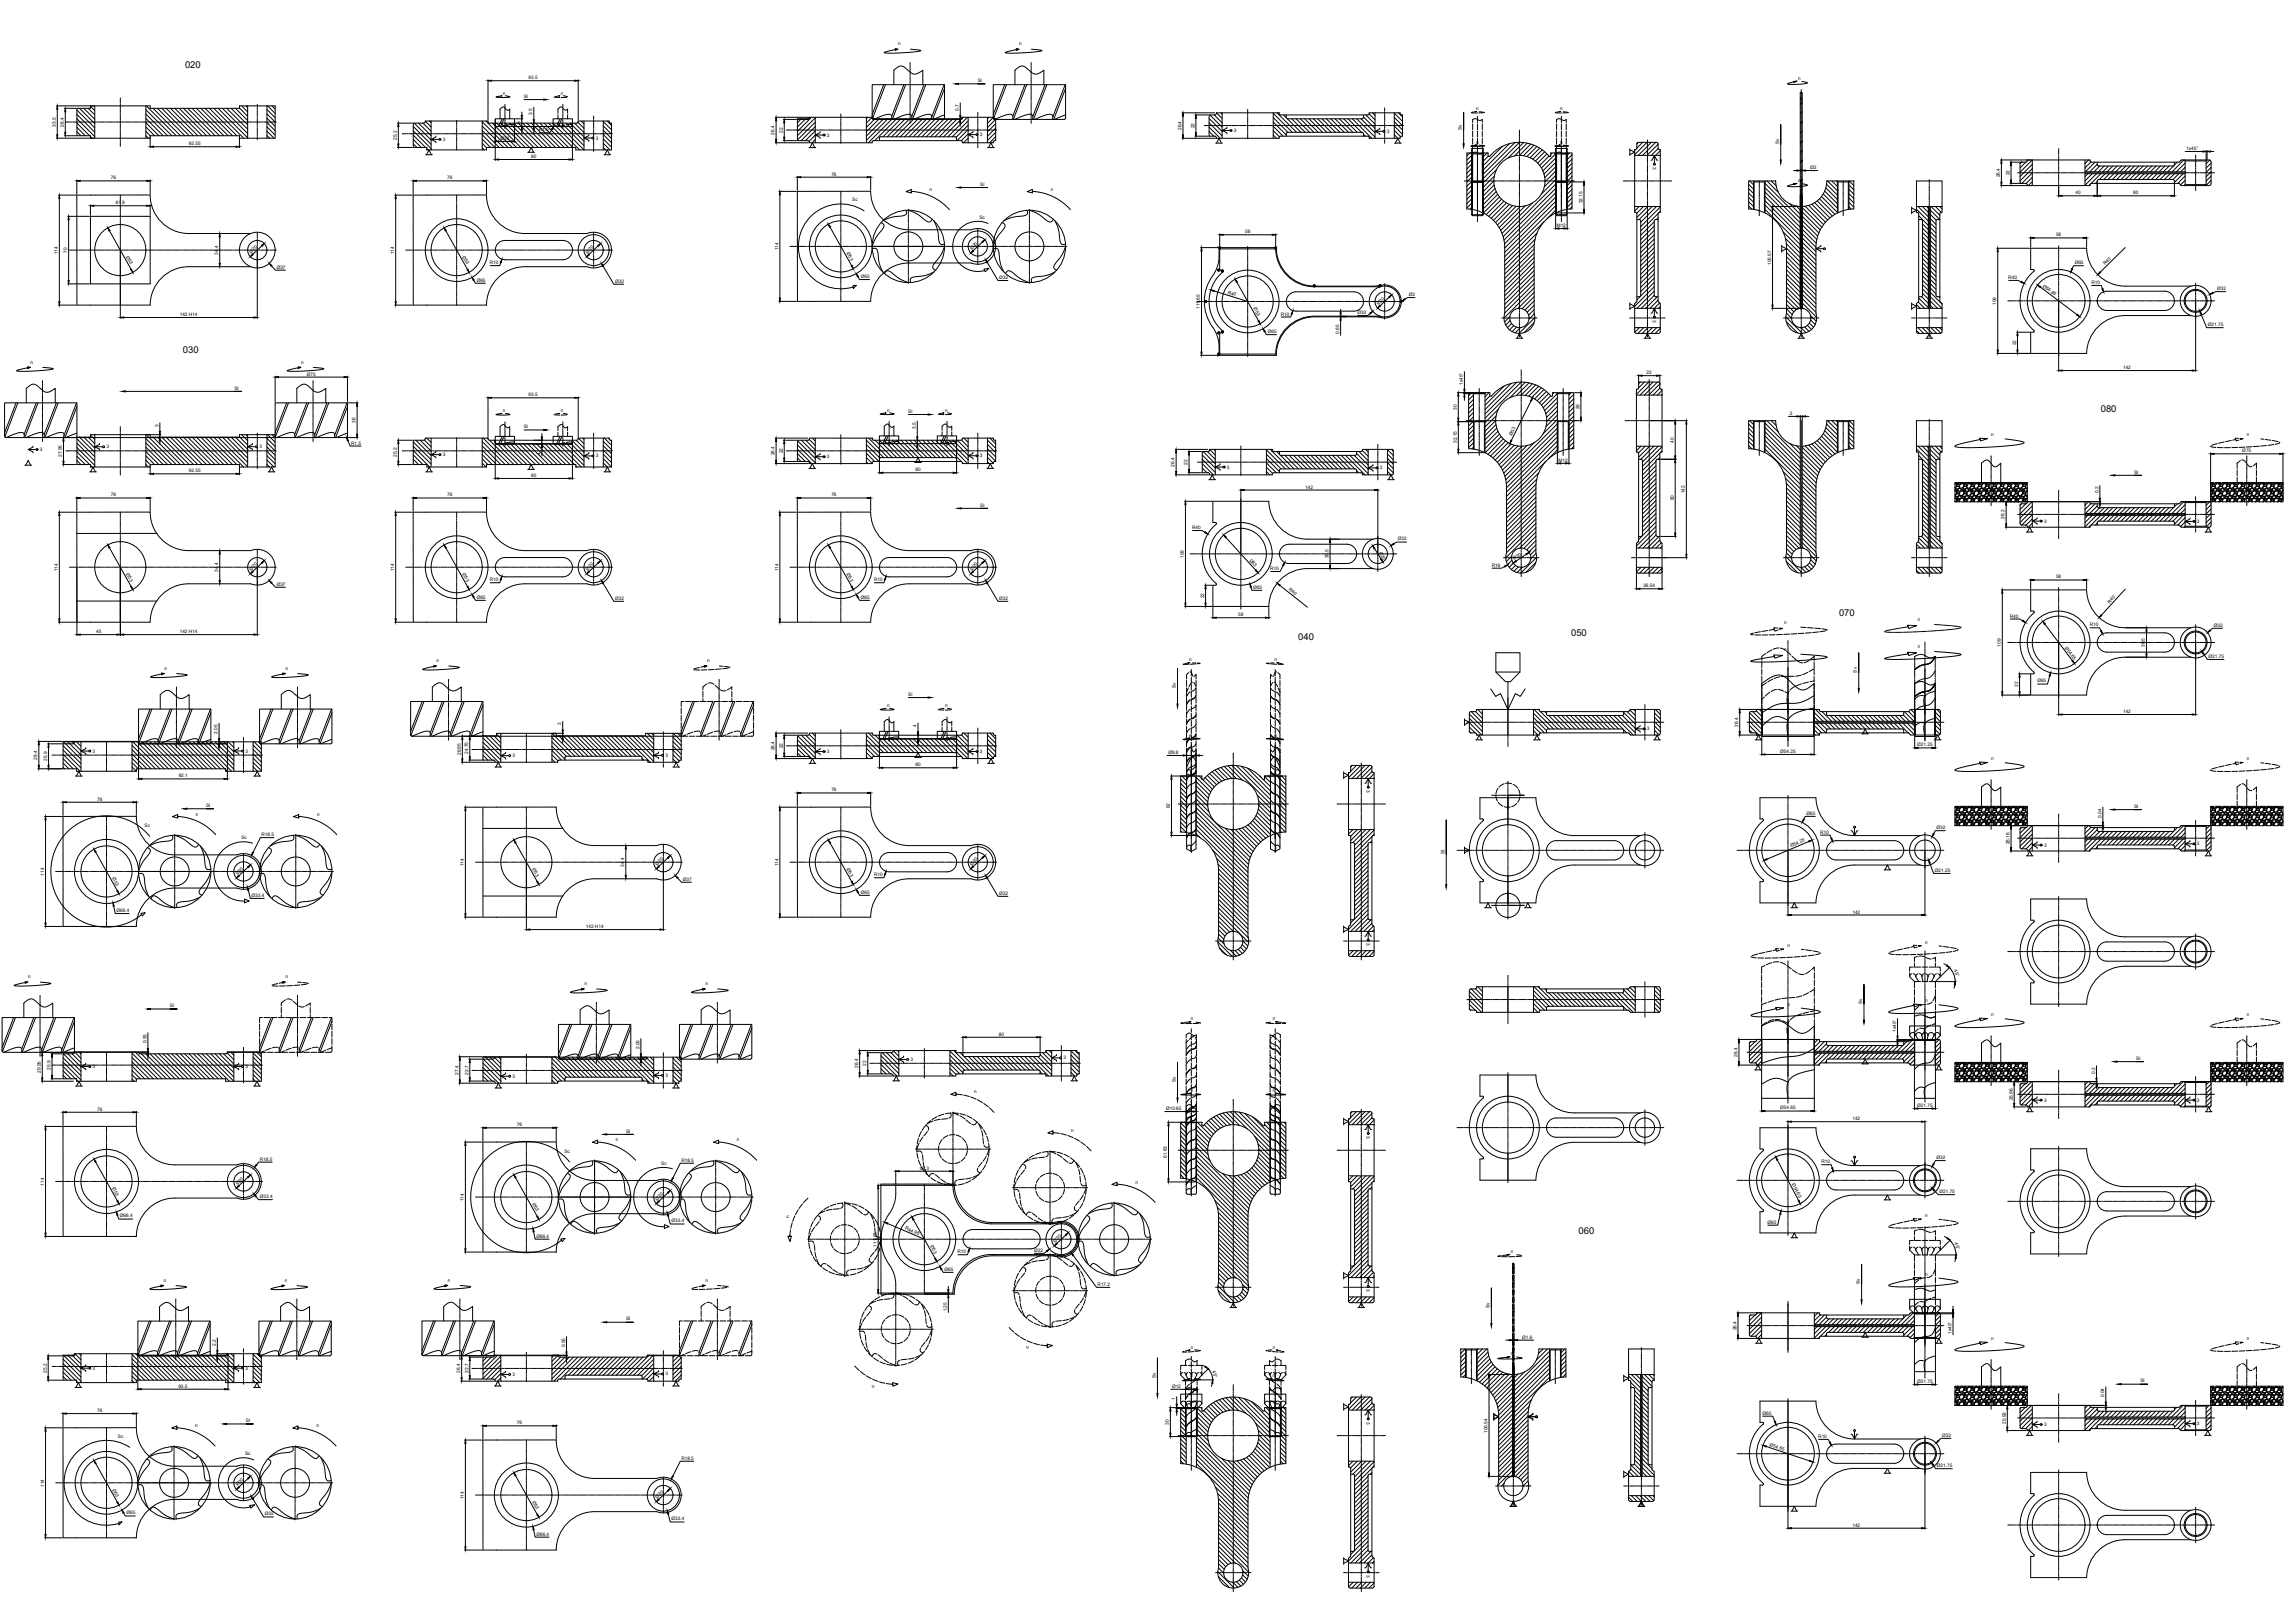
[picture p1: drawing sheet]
<svg xmlns="http://www.w3.org/2000/svg" width="2378mm" height="1682mm" viewBox="0 0 2378 1682" stroke-linecap="round" stroke-linejoin="round" font-family="sans-serif">
<defs><g id="words">
<g font-size="9.8">
<text x="192" y="70">020</text>
<text x="190" y="365">030</text>
<text x="2178" y="427">080</text>
<text x="1906" y="639">070</text>
<text x="1629" y="660">050</text>
<text x="1346" y="664">040</text>
<text x="1636" y="1279">060</text>
</g>
<g font-size="4.9">
<text x="931" y="47">n</text>
<text x="1057" y="47">n</text>
<text x="548" y="82">93.5</text>
<text x="1864" y="83">n</text>
<text x="1014" y="85">Sl</text>
<text x="521" y="98">n</text>
<text x="543" y="101">Sl</text>
<text x="581" y="98">n</text>
<text x="552" y="119" transform="rotate(-90 552 119)">3.5</text>
<text x="994" y="115" transform="rotate(-90 994 115)">0.7</text>
<text x="1530" y="115">n</text>
<text x="1617" y="115">n</text>
<text x="58" y="131" transform="rotate(-90 58 131)">33.5</text>
<text x="66" y="131" transform="rotate(-90 66 131)">28.4</text>
<text x="539" y="128" transform="rotate(-90 539 128)">8</text>
<text x="558" y="136">R1.5</text>
<text x="811" y="137" transform="rotate(-90 811 137)">22</text>
<text x="1225" y="135" transform="rotate(-90 1225 135)">26.4</text>
<text x="1238" y="133" transform="rotate(-90 1238 133)">22</text>
<text x="1279" y="137">3</text>
<text x="1438" y="138">3</text>
<text x="1515" y="135" transform="rotate(-90 1515 135)">Sv</text>
<text x="803" y="139" transform="rotate(-90 803 139)">26.4</text>
<text x="857" y="142">3</text>
<text x="1016" y="141">3</text>
<text x="411" y="145" transform="rotate(-90 411 145)">25.2</text>
<text x="459" y="146">3</text>
<text x="519" y="145">Ø20</text>
<text x="618" y="145">3</text>
<text x="1530" y="149">n</text>
<text x="1617" y="149">n</text>
<text x="1844" y="149" transform="rotate(-90 1844 149)">Sv</text>
<text x="196" y="151">92.55</text>
<text x="2266" y="155">1x45°</text>
<text x="551" y="164">80</text>
<text x="1713" y="173" transform="rotate(90 1713 173)">3</text>
<text x="1877" y="175">Ø2</text>
<text x="115" y="186">76</text>
<text x="464" y="186">76</text>
<text x="862" y="182">76</text>
<text x="2073" y="184" transform="rotate(-90 2073 184)">26.4</text>
<text x="2083" y="182" transform="rotate(-90 2083 182)">22</text>
<text x="1864" y="189">n</text>
<text x="964" y="198">n</text>
<text x="1016" y="193">Sl</text>
<text x="1089" y="198">n</text>
<text x="2151" y="201">40</text>
<text x="2211" y="201">80</text>
<text x="884" y="208">Sc</text>
<text x="120" y="212">61.9</text>
<text x="1640" y="211" transform="rotate(-90 1640 211)">32.15</text>
<text x="1015" y="227">Sc</text>
<text x="1614" y="235">M12</text>
<text x="1291" y="242">58</text>
<text x="2131" y="245">58</text>
<text x="60" y="263" transform="rotate(-90 60 263)">114</text>
<text x="70" y="262" transform="rotate(-90 70 262)">70</text>
<text x="226" y="264" transform="rotate(-90 226 264)">34.4</text>
<text x="260" y="263" transform="rotate(-43 260 263)">Ø20</text>
<text x="409" y="263" transform="rotate(-90 409 263)">114</text>
<text x="609" y="263" transform="rotate(-43 609 263)">Ø20</text>
<text x="807" y="260" transform="rotate(-90 807 260)">114</text>
<text x="878" y="262" transform="rotate(61 878 262)">Ø53</text>
<text x="1007" y="259" transform="rotate(-43 1007 259)">Ø20</text>
<text x="131" y="266" transform="rotate(61 131 266)">Ø53</text>
<text x="479" y="266" transform="rotate(61 479 266)">Ø53</text>
<text x="508" y="274">R10</text>
<text x="1836" y="274" transform="rotate(-90 1836 274)">105.57</text>
<text x="2151" y="274">Ø65</text>
<text x="2182" y="275" transform="rotate(-45 2182 275)">R40</text>
<text x="287" y="278">Ø37</text>
<text x="494" y="292">Ø65</text>
<text x="638" y="293">Ø32</text>
<text x="892" y="288">Ø65</text>
<text x="1036" y="289">Ø32</text>
<text x="2082" y="289">R40</text>
<text x="2117" y="297" transform="rotate(37 2117 297)">Ø54.65</text>
<text x="2168" y="294">R10</text>
<text x="1272" y="304" transform="rotate(17 1272 304)">R40</text>
<text x="2298" y="301">Ø32</text>
<text x="1461" y="307">Ø2</text>
<text x="1429" y="316" transform="rotate(-43 1429 316)">Ø20</text>
<text x="2069" y="316" transform="rotate(-90 2069 316)">109</text>
<text x="1244" y="320" transform="rotate(-90 1244 320)">111.65</text>
<text x="1299" y="320" transform="rotate(61 1299 320)">Ø53</text>
<text x="186" y="328">142 H14</text>
<text x="1328" y="327">R10</text>
<text x="1407" y="325">Ø32</text>
<text x="1713" y="332" transform="rotate(90 1713 332)">3</text>
<text x="2289" y="338">Ø21.75</text>
<text x="1314" y="345">Ø65</text>
<text x="1388" y="346" transform="rotate(-90 1388 346)">0.65</text>
<text x="2090" y="358" transform="rotate(-90 2090 358)">22</text>
<text x="32" y="377">n</text>
<text x="312" y="377">n</text>
<text x="2201" y="383">142</text>
<text x="318" y="389">Ø75</text>
<text x="1707" y="388">22</text>
<text x="1517" y="399" transform="rotate(-90 1517 399)">1x45°</text>
<text x="243" y="404">Sl</text>
<text x="548" y="411">93.5</text>
<text x="1510" y="425" transform="rotate(-90 1510 425)">30</text>
<text x="1637" y="424" transform="rotate(-90 1637 424)">29</text>
<text x="521" y="427">n</text>
<text x="581" y="427">n</text>
<text x="920" y="427">n</text>
<text x="942" y="428">Sl</text>
<text x="980" y="427">n</text>
<text x="1855" y="430">2</text>
<text x="164" y="442" transform="rotate(-90 164 442)">3</text>
<text x="369" y="438" transform="rotate(-90 369 438)">36</text>
<text x="543" y="444">Sl</text>
<text x="949" y="444" transform="rotate(-90 949 444)">3.5</text>
<text x="1567" y="452" transform="rotate(-63 1567 452)">Ø53</text>
<text x="2064" y="452">n</text>
<text x="2329" y="452">n</text>
<text x="364" y="461">R1.5</text>
<text x="1510" y="459" transform="rotate(-90 1510 459)">32.15</text>
<text x="1735" y="459" transform="rotate(-90 1735 459)">40</text>
<text x="41" y="467">3</text>
<text x="110" y="465">3</text>
<text x="269" y="465">3</text>
<text x="64" y="474" transform="rotate(-90 64 474)">27.95</text>
<text x="411" y="474" transform="rotate(-90 411 474)">25.2</text>
<text x="459" y="473">3</text>
<text x="560" y="471" transform="rotate(-90 560 471)">4</text>
<text x="803" y="472" transform="rotate(-90 803 472)">26.4</text>
<text x="811" y="470" transform="rotate(-90 811 470)">22</text>
<text x="1016" y="474">3</text>
<text x="2325" y="469">Ø75</text>
<text x="618" y="474">3</text>
<text x="857" y="475">3</text>
<text x="1616" y="479">M12</text>
<text x="1218" y="484" transform="rotate(-90 1218 484)">26.4</text>
<text x="1231" y="482" transform="rotate(-90 1231 482)">22</text>
<text x="1272" y="486">3</text>
<text x="196" y="490">92.55</text>
<text x="949" y="488">80</text>
<text x="1430" y="487">3</text>
<text x="2212" y="491">Sl</text>
<text x="551" y="494">80</text>
<text x="1353" y="506">142</text>
<text x="115" y="515">76</text>
<text x="464" y="515">76</text>
<text x="862" y="515">76</text>
<text x="1747" y="511" transform="rotate(-90 1747 511)">142</text>
<text x="2175" y="511" transform="rotate(-90 2175 511)">0.2</text>
<text x="1735" y="519" transform="rotate(-90 1735 519)">80</text>
<text x="1016" y="525">Sl</text>
<text x="2078" y="538" transform="rotate(-90 2078 538)">26.2</text>
<text x="2119" y="542">3</text>
<text x="2277" y="542">3</text>
<text x="1236" y="548">R40</text>
<text x="1449" y="560">Ø32</text>
<text x="1429" y="573" transform="rotate(58 1429 573)">Ø20</text>
<text x="1227" y="578" transform="rotate(-90 1227 578)">109</text>
<text x="1295" y="581" transform="rotate(48 1295 581)">Ø53</text>
<text x="1377" y="579" transform="rotate(-90 1377 579)">30.5</text>
<text x="1570" y="581" transform="rotate(-34 1570 581)">Ø20</text>
<text x="1546" y="587">R16</text>
<text x="60" y="592" transform="rotate(-90 60 592)">114</text>
<text x="226" y="593" transform="rotate(-90 226 593)">34.4</text>
<text x="260" y="592" transform="rotate(-43 260 592)">Ø20</text>
<text x="409" y="592" transform="rotate(-90 409 592)">114</text>
<text x="609" y="592" transform="rotate(-43 609 592)">Ø20</text>
<text x="807" y="592" transform="rotate(-90 807 592)">114</text>
<text x="1007" y="592" transform="rotate(-43 1007 592)">Ø20</text>
<text x="1317" y="591">R10</text>
<text x="131" y="595" transform="rotate(61 131 595)">Ø53</text>
<text x="479" y="595" transform="rotate(61 479 595)">Ø53</text>
<text x="878" y="595" transform="rotate(61 878 595)">Ø53</text>
<text x="2131" y="600">58</text>
<text x="508" y="602">R10</text>
<text x="906" y="602">R10</text>
<text x="287" y="607">Ø37</text>
<text x="1299" y="610">Ø65</text>
<text x="1336" y="612" transform="rotate(38 1336 612)">R40</text>
<text x="1704" y="609">26.54</text>
<text x="494" y="621">Ø65</text>
<text x="638" y="622">Ø32</text>
<text x="892" y="621">Ø65</text>
<text x="1036" y="622">Ø32</text>
<text x="1248" y="620" transform="rotate(-90 1248 620)">22</text>
<text x="2187" y="626" transform="rotate(-48 2187 626)">R40</text>
<text x="1284" y="639">58</text>
<text x="2084" y="640">R40</text>
<text x="1849" y="647">n</text>
<text x="1988" y="644">n</text>
<text x="2166" y="649">R10</text>
<text x="2295" y="650">Ø32</text>
<text x="100" y="656">45</text>
<text x="186" y="656">142 H14</text>
<text x="1988" y="672">n</text>
<text x="2074" y="670" transform="rotate(-90 2074 670)">109</text>
<text x="2140" y="671" transform="rotate(53 2140 671)">Ø54.65</text>
<text x="2224" y="671" transform="rotate(-90 2224 671)">30.5</text>
<text x="1849" y="675">n</text>
<text x="2290" y="682">Ø21.75</text>
<text x="453" y="686">n</text>
<text x="733" y="686">n</text>
<text x="1233" y="685">n</text>
<text x="1321" y="685">n</text>
<text x="171" y="694">n</text>
<text x="296" y="694">n</text>
<text x="1925" y="697" transform="rotate(-90 1925 697)">Sv</text>
<text x="2112" y="707">Ø65</text>
<text x="1219" y="713" transform="rotate(-90 1219 713)">Sv</text>
<text x="2092" y="712" transform="rotate(-90 2092 712)">22</text>
<text x="942" y="721">Sl</text>
<text x="920" y="733">n</text>
<text x="980" y="733">n</text>
<text x="2201" y="739">142</text>
<text x="582" y="752" transform="rotate(-90 582 752)">3</text>
<text x="950" y="754" transform="rotate(-90 950 754)">4</text>
<text x="1802" y="753" transform="rotate(-90 1802 753)">26.4</text>
<text x="226" y="760" transform="rotate(-90 226 760)">2.05</text>
<text x="1707" y="757">3</text>
<text x="1233" y="763">n</text>
<text x="1321" y="763">n</text>
<text x="1987" y="773">Ø21.25</text>
<text x="96" y="780">3</text>
<text x="255" y="780">3</text>
<text x="803" y="778" transform="rotate(-90 803 778)">26.4</text>
<text x="811" y="776" transform="rotate(-90 811 776)">22</text>
<text x="478" y="783" transform="rotate(-90 478 783)">26.95</text>
<text x="485" y="781" transform="rotate(-90 485 781)">24.75</text>
<text x="531" y="785">3</text>
<text x="690" y="784">3</text>
<text x="857" y="781">3</text>
<text x="1016" y="780">3</text>
<text x="1211" y="781">Ø9.8</text>
<text x="1845" y="780">Ø54.25</text>
<text x="39" y="787" transform="rotate(-90 39 787)">28.4</text>
<text x="49" y="789" transform="rotate(-90 49 789)">25.9</text>
<text x="2064" y="788">n</text>
<text x="2329" y="788">n</text>
<text x="949" y="794">80</text>
<text x="185" y="806">92.1</text>
<text x="862" y="820">76</text>
<text x="1417" y="819" transform="rotate(90 1417 819)">3</text>
<text x="101" y="830">76</text>
<text x="214" y="836">Sl</text>
<text x="1213" y="838" transform="rotate(-90 1213 838)">62</text>
<text x="2212" y="837">Sl</text>
<text x="203" y="845">n</text>
<text x="329" y="845">n</text>
<text x="1873" y="844">Ø65</text>
<text x="2178" y="847" transform="rotate(-90 2178 847)">0.04</text>
<text x="150" y="857">Sc</text>
<text x="1887" y="864">R10</text>
<text x="2008" y="859">Ø32</text>
<text x="250" y="870">Sc</text>
<text x="271" y="867">R18.5</text>
<text x="2083" y="875" transform="rotate(-90 2083 875)">26.16</text>
<text x="1857" y="878" transform="rotate(-23 1857 878)">Ø54.25</text>
<text x="2119" y="877">3</text>
<text x="2277" y="876">3</text>
<text x="1497" y="885" transform="rotate(-90 1497 885)">St</text>
<text x="481" y="898" transform="rotate(-90 481 898)">114</text>
<text x="647" y="898" transform="rotate(-90 647 898)">34.4</text>
<text x="681" y="897" transform="rotate(-43 681 897)">Ø20</text>
<text x="807" y="898" transform="rotate(-90 807 898)">114</text>
<text x="1007" y="897" transform="rotate(-43 1007 897)">Ø20</text>
<text x="552" y="901" transform="rotate(61 552 901)">Ø53</text>
<text x="878" y="901" transform="rotate(61 878 901)">Ø53</text>
<text x="2006" y="904">Ø21.25</text>
<text x="46" y="907" transform="rotate(-90 46 907)">114</text>
<text x="116" y="910" transform="rotate(61 116 910)">Ø53</text>
<text x="246" y="907" transform="rotate(-43 246 907)">Ø20</text>
<text x="906" y="908">R10</text>
<text x="708" y="913">Ø37</text>
<text x="261" y="929">Ø33.4</text>
<text x="892" y="926">Ø65</text>
<text x="1036" y="927">Ø32</text>
<text x="121" y="945">Ø66.4</text>
<text x="1920" y="947">142</text>
<text x="607" y="962">142 H14</text>
<text x="1417" y="977" transform="rotate(90 1417 977)">3</text>
<text x="1996" y="978">n</text>
<text x="1853" y="981">n</text>
<text x="2025" y="1006" transform="rotate(67 2025 1006)">45°</text>
<text x="29" y="1014">n</text>
<text x="296" y="1014">n</text>
<text x="606" y="1021">n</text>
<text x="731" y="1021">n</text>
<text x="176" y="1044">Sl</text>
<text x="1853" y="1042">n</text>
<text x="1930" y="1041" transform="rotate(-90 1930 1041)">Sv</text>
<text x="1996" y="1039">n</text>
<text x="2064" y="1053">n</text>
<text x="2329" y="1053">n</text>
<text x="1235" y="1057">n</text>
<text x="1320" y="1057">n</text>
<text x="1036" y="1073">80</text>
<text x="1966" y="1069" transform="rotate(-90 1966 1069)">1x45°</text>
<text x="152" y="1081" transform="rotate(-90 152 1081)">0.55</text>
<text x="663" y="1087" transform="rotate(-90 663 1087)">2.05</text>
<text x="1102" y="1098">3</text>
<text x="1801" y="1095" transform="rotate(-90 1801 1095)">26.4</text>
<text x="944" y="1100">3</text>
<text x="2215" y="1098">Sl</text>
<text x="52" y="1109" transform="rotate(-90 52 1109)">25.9</text>
<text x="96" y="1107">3</text>
<text x="255" y="1107">3</text>
<text x="890" y="1107" transform="rotate(-90 890 1107)">26.4</text>
<text x="898" y="1105" transform="rotate(-90 898 1105)">22</text>
<text x="42" y="1112" transform="rotate(-90 42 1112)">29.95</text>
<text x="475" y="1114" transform="rotate(-90 475 1114)">27.4</text>
<text x="486" y="1114" transform="rotate(-90 486 1114)">22.7</text>
<text x="2172" y="1113" transform="rotate(-90 2172 1113)">0.2</text>
<text x="531" y="1117">3</text>
<text x="690" y="1116">3</text>
<text x="1219" y="1121" transform="rotate(-90 1219 1121)">Sv</text>
<text x="1010" y="1133">n</text>
<text x="1235" y="1131">n</text>
<text x="1320" y="1131">n</text>
<text x="2086" y="1140" transform="rotate(-90 2086 1140)">25.96</text>
<text x="2119" y="1142">3</text>
<text x="2277" y="1142">3</text>
<text x="101" y="1151">76</text>
<text x="1209" y="1150">Ø10.65</text>
<text x="1845" y="1150">Ø54.65</text>
<text x="1987" y="1147">Ø21.75</text>
<text x="1920" y="1161">142</text>
<text x="536" y="1167">76</text>
<text x="649" y="1174">Sl</text>
<text x="1111" y="1173">n</text>
<text x="1417" y="1178" transform="rotate(90 1417 1178)">3</text>
<text x="638" y="1183">n</text>
<text x="764" y="1183">n</text>
<text x="585" y="1195">Sc</text>
<text x="269" y="1203">R18.5</text>
<text x="706" y="1204">R18.5</text>
<text x="1210" y="1200" transform="rotate(-90 1210 1200)">61.83</text>
<text x="1888" y="1206">R10</text>
<text x="2008" y="1201">Ø32</text>
<text x="686" y="1207">Sc</text>
<text x="953" y="1212">59.3</text>
<text x="46" y="1229" transform="rotate(-90 46 1229)">114</text>
<text x="246" y="1228" transform="rotate(-43 246 1228)">Ø20</text>
<text x="1177" y="1227">n</text>
<text x="1858" y="1227" transform="rotate(62 1858 1227)">Ø54.65</text>
<text x="116" y="1232" transform="rotate(61 116 1232)">Ø53</text>
<text x="269" y="1242">Ø33.4</text>
<text x="2011" y="1236">Ø21.75</text>
<text x="481" y="1245" transform="rotate(-90 481 1245)">114</text>
<text x="552" y="1248" transform="rotate(61 552 1248)">Ø53</text>
<text x="681" y="1244" transform="rotate(-43 681 1244)">Ø20</text>
<text x="124" y="1262">Ø66.4</text>
<text x="818" y="1262" transform="rotate(-90 818 1262)">n</text>
<text x="1996" y="1261">n</text>
<text x="696" y="1267">Ø33.4</text>
<text x="1832" y="1268">Ø65</text>
<text x="938" y="1274" transform="rotate(23 938 1274)">R44.98</text>
<text x="556" y="1283">Ø66.4</text>
<text x="1094" y="1288" transform="rotate(-43 1094 1288)">Ø20</text>
<text x="2026" y="1289" transform="rotate(68 2026 1289)">45°</text>
<text x="909" y="1292" transform="rotate(-90 909 1292)">111.65</text>
<text x="964" y="1291" transform="rotate(61 964 1291)">Ø53</text>
<text x="993" y="1299">R10</text>
<text x="1072" y="1297">Ø32</text>
<text x="1566" y="1299">n</text>
<text x="979" y="1317">Ø65</text>
<text x="1996" y="1322">n</text>
<text x="170" y="1328">n</text>
<text x="295" y="1328">n</text>
<text x="464" y="1328">n</text>
<text x="731" y="1328">n</text>
<text x="1928" y="1331" transform="rotate(-90 1928 1331)">Sv</text>
<text x="1138" y="1333">R17.2</text>
<text x="1417" y="1336" transform="rotate(90 1417 1336)">3</text>
<text x="1544" y="1355" transform="rotate(-90 1544 1355)">Sv</text>
<text x="982" y="1359" transform="rotate(-90 982 1359)">1.25</text>
<text x="649" y="1369">Sl</text>
<text x="1800" y="1379" transform="rotate(-90 1800 1379)">26.4</text>
<text x="2023" y="1382" transform="rotate(-90 2023 1382)">1x45°</text>
<text x="1578" y="1387">Ø1.6</text>
<text x="2064" y="1389">n</text>
<text x="2329" y="1389">n</text>
<text x="224" y="1395" transform="rotate(-90 224 1395)">2.2</text>
<text x="586" y="1396" transform="rotate(-90 586 1396)">0.55</text>
<text x="1067" y="1395" transform="rotate(180 1067 1395)">n</text>
<text x="1235" y="1398">n</text>
<text x="1320" y="1398">n</text>
<text x="1566" y="1405">n</text>
<text x="96" y="1420">3</text>
<text x="255" y="1420">3</text>
<text x="1257" y="1421" transform="rotate(71 1257 1421)">45°</text>
<text x="48" y="1422" transform="rotate(-90 48 1422)">25.2</text>
<text x="477" y="1423" transform="rotate(-90 477 1423)">26.4</text>
<text x="486" y="1423" transform="rotate(-90 486 1423)">22.7</text>
<text x="531" y="1426">3</text>
<text x="690" y="1426">3</text>
<text x="1198" y="1428" transform="rotate(-90 1198 1428)">Sv</text>
<text x="1235" y="1428">n</text>
<text x="1320" y="1428">n</text>
<text x="1987" y="1433">Ø21.75</text>
<text x="2219" y="1433">Sl</text>
<text x="185" y="1438">93.5</text>
<text x="907" y="1435" transform="rotate(180 907 1435)">n</text>
<text x="1215" y="1438">Ø12</text>
<text x="1218" y="1451" transform="rotate(-90 1218 1451)">1</text>
<text x="2181" y="1448" transform="rotate(-90 2181 1448)">0.04</text>
<text x="101" y="1463">76</text>
<text x="1827" y="1466">Ø65</text>
<text x="255" y="1474">Sl</text>
<text x="1417" y="1473" transform="rotate(90 1417 1473)">3</text>
<text x="2079" y="1476" transform="rotate(-90 2079 1476)">25.92</text>
<text x="202" y="1479">n</text>
<text x="328" y="1479">n</text>
<text x="536" y="1476">76</text>
<text x="1212" y="1477" transform="rotate(-90 1212 1477)">30</text>
<text x="2119" y="1478">3</text>
<text x="2277" y="1477">3</text>
<text x="1542" y="1485" transform="rotate(-90 1542 1485)">105.54</text>
<text x="122" y="1490">Sc</text>
<text x="1885" y="1490">R10</text>
<text x="2013" y="1489">Ø32</text>
<text x="1834" y="1498" transform="rotate(18 1834 1498)">Ø54.65</text>
<text x="254" y="1508">Sc</text>
<text x="706" y="1513">R18.5</text>
<text x="2008" y="1520">Ø21.75</text>
<text x="46" y="1541" transform="rotate(-90 46 1541)">114</text>
<text x="246" y="1540" transform="rotate(-43 246 1540)">Ø20</text>
<text x="116" y="1544" transform="rotate(61 116 1544)">Ø53</text>
<text x="481" y="1554" transform="rotate(-90 481 1554)">114</text>
<text x="681" y="1553" transform="rotate(-43 681 1553)">Ø20</text>
<text x="552" y="1557" transform="rotate(61 552 1557)">Ø53</text>
<text x="131" y="1569">Ø65</text>
<text x="275" y="1570">Ø32</text>
<text x="696" y="1576">Ø33.4</text>
<text x="1920" y="1582">142</text>
<text x="556" y="1591">Ø66.4</text>
<text x="1417" y="1632" transform="rotate(90 1417 1632)">3</text>
</g>
</g></defs>
<!-- layer: contornos visiveis -->
<g fill="none" stroke="#000" stroke-width="1.04">
<path d="M944 51l11 1-6 2-15 1h-12h-5l11-4v-1l3 1-3 1v-1M1069 51l11 1-6 2-15 1h-12h-5l12-4v-1l2 1-2 1v-1M916 88l-12 31M918 88l-14 35M927 88v-15l4-4 3-1 3 1 7 6 3 2 4-1 6-3v15M937 88l-13 32M939 88l-14 36M958 88l-13 33M960 88l-14 36M979 88l-13 33M979 92l-12 32M1042 88l-12 31"/>
<path d="M1043 88l-13 35M1052 88v-15l4-4 3-1 4 1 6 6 4 2 4-1 5-3v15M1062 88l-12 32M1064 88l-13 36M1083 88l-12 33M1085 88l-14 36M1104 88l-13 33M1105 92l-13 32M80 112h14v-2h62v2h92v-2h37v33h-37v-2h-92v2h-62v-2h-14zM98 110v33M151 110v33M257 110v33"/>
<path d="M277 110v33M979 119l-11 5M1105 119l-12 5M1253 119h7l1-2h65v2h1h91l1-1v-1h32l1 2h2v22h-2l-1 2h-32v-1l-1-1h-91l-1 1v1h-65l-1-2h-7zM1267 117v26M1320 117v26M1327 117h.1M1333 119v3l2 1h77l1-1v-3M1425 117v26M1445 117v26M428 128h12l1-3h65v2l1 1h91l1-1v-2h32l1 2 2 1v27h-37v-2h-93v2h-62v-2h-14zM447 125v30"/>
<path d="M500 125v30M513 128v2l2 1h77l1-1v-2M605 125v30M625 125v30M827 123h10l1-1h67l1 1h89l2-1h33l1 1h1v23h-2v2h-32l-1-2h-1h-90h-2v2h-65l-1-2h-11zM839 122l-1 2h-11M845 122v26M898 122v26M904 122v-34h75v34l-1 2M904 121v1M906 124l10-4 6-2 2 2v4M926 124l11-4 5-2 3 2v4"/>
<path d="M947 124l10-4 6-2 3 2v4M998 122l-1 1-1 1h-90l-2-2M1004 122v26M1024 122v26M1030 122l1 2M1030 122v-34h75v34l-1 2h-73M1030 121v1M1031 124l11-4 5-2 3 2v4M1052 124l10-4 6-2 2 2v4M1073 124l10-4 5-2 3 2v4M990 142l2 1v3M990 142h-77l-1 1v3"/>
<path d="M1333 141v-3l2-1h77l1 1v3M1525 159l1 1M1526 160v29h12v-29M1526 160h12M1538 160l1-1h4v3h1a41 41 0 0 1 63 0h1v-3h4l1 1M1539 159h-18v58a40 40 0 0 1 39 40v68a16 16 0 0 0 15 21 16 16 0 0 0 15-21v-68a40 40 0 0 1 40-40v-58h-4l-1 1M1612 159h14M1613 160v29h12v-29M1613 160h12M1697 148h1h20l1 1v5l2 1v65h-2v2v90l2 3v29l-2 2h-23l-1-2v-29l2-3v-90l-1-2h-1v-65l2-1zM1695 161h26M2100 168l1-1 1-1h65v1l1 1"/>
<path d="M2100 168h-5l-1 1v20l1 1h6l1 2h65v-1l1-1h91l2 2h3M2107 166v26M2161 166v26M2161 178h104M2168 168h91M2174 168v3l2 1h77l1-1v-3M2259 168l2-2h30l1 2v23l-1 1h-27M2264 166l1 1v24M2287 167v24M2288 166l-1 1h-22M841 198h.1M1526 189v28"/>
<path d="M1537 189v31M1613 189v31M1624 189v28M1813 188h28a26 26 0 0 0 26 26 26 26 0 0 0 27-26h28v29a40 40 0 0 0-40 40v68a16 16 0 0 1-15 21 16 16 0 0 1-15-21v-68a40 40 0 0 0-39-40zM1818 188v1h12v-1M1818 189v28M1829 189v31M1905 188v1h12v-1M1905 189v31M1916 189v28M1987 188h26v32h-1l-1 2v90l2 3v29l-2 2h-22l-2-2v-29l2-3v-90l-1-2h-1zM2161 180h104"/>
<path d="M2174 190v-3l2-1h77l1 1v3M2265 191l-1 1M2265 191h22M2287 191l1 1M94 202h.1M442 202h.1M1695 214h26M1866 214v106M1868 214v106M1987 214h26M1999 214v106M2001 214v106"/>
<path d="M94 224h62v70h-62zM1697 228h3l1 1v77l-1 1-3 1M1719 228h-3l-1 1v77l1 1 3 1M1989 228h3l1 1v77l-1 1-3 1M2011 228h-3l-1 1v77l1 1 3 1M260 242h-64a40 40 0 0 1-40-40h-76v114h76M516 253l4-3 3-1h60a10 10 0 0 1 10 10 10 10 0 0 1-10 10h-60a10 10 0 0 1-9-6 10 10 0 0 1 2-10zM1262 255h.1M1264 257h59a40 40 0 0 0 40 40h62a29 29 0 0 1 20 1 17 17 0 0 1 5 23 17 17 0 0 1-22 8l-65-1a40 40 0 0 0-40 40h-59v-8a39 39 0 0 0-10-25 46 46 0 0 1 5-53l4-11zM260 276h-64a40 40 0 0 0-40 40M1431 297h-69a40 40 0 0 1-40-39h-58v22h3l1 1a41 41 0 0 0 0 63l-1 1h-3v22h58a40 40 0 0 1 40-39h69M2271 297h-68a40 40 0 0 1-40-40h-58v22h3l1 1a41 41 0 0 0 0 63l-1 1h-3v22h58a40 40 0 0 1 40-39h68"/>
<path d="M94 316h.1M442 316h.1M504 316h-76v-114h76a40 40 0 0 0 40 40h65a19 19 0 0 1 25 17 19 19 0 0 1-25 17h-65a40 40 0 0 0-40 40M841 312h.1M903 312h-76v-114h76a40 40 0 0 0 40 40h64a19 19 0 0 1 25 17 19 19 0 0 1-25 18h-64a40 40 0 0 0-40 39M1336 306l4-3 3-1h60a10 10 0 0 1 10 10 10 10 0 0 1-10 10h-60a10 10 0 0 1-9-5 10 10 0 0 1 2-11zM1695 320h26M1987 320h26M2184 302a10 10 0 0 0-10 10 10 10 0 0 0 10 10h60a10 10 0 0 0 10-10 10 10 0 0 0-10-10M2184 302h60M1695 340h26M1987 340h26"/>
<path d="M1262 369v1M44 381l11 1-5 1-16 2h-11l-6-1 12-3v-1l3 1-3 1v-1M325 381l11 1-6 1-15 2-17-1 11-3v-1l3 1-3 1v-1M1699 397l1-1h20l1 1v5l2 1v65l-2 1v1v90l2 3v29l-2 2h-23l-2-2v-29l3-3v-90l-1-1-2-1v-65l3-1zM17 418l-12 31M19 418l-14 35M27 418v-16l4-3 4-1 3 1 7 6 3 1h4l5-4v16M38 418l-13 32M39 418l-13 35M58 418l-12 32M60 418l-13 35M79 418l-13 33"/>
<path d="M285 418h75v34l-1 1h-73l-1-1zM297 418l-12 31M299 418l-14 35M308 418v-16l4-3 3-1 3 1 7 6 3 1h4l6-4v16M318 418l-12 32M320 418l-14 35M339 418l-13 32M341 418l-14 35M360 418l-13 33M1526 407l1 1v29h12v-29M1527 408h12M1539 408l1-1h4v3l1 1a41 41 0 0 1 63 0l1-1v-3h4l1 1"/>
<path d="M1540 407h-18v58a40 40 0 0 1 40 40v68a16 16 0 0 0 15 21 16 16 0 0 0 15-21v-68a40 40 0 0 1 39-40v-58h-4l-1 1M1613 407h14M1614 408v29h12v-29M1614 408h12M1696 409h27M80 421l-13 32M360 421l-12 32M1528 437v28M1539 437v32M1615 437v32M1626 437v28M1813 436h28a26 26 0 0 0 26 26 26 26 0 0 0 27-26h28v29a40 40 0 0 0-40 40v68a16 16 0 0 1-15 21 16 16 0 0 1-15-21v-68a40 40 0 0 0-39-40z"/>
<path d="M1818 436v1h12v-1M1818 437v28M1829 437v32M1905 436v1h12v-1M1905 437v32M1916 437v28M1987 436h26v32l-1 1-1 1v90l2 3v29l-2 2h-22l-2-2v-29l2-3v-90l-1-1-1-1zM5 452l1 1M5 452v-34h75v34l-1 1h-73M5 451v1M6 453l11-4 5-1 3 2v3M27 453l10-4 6-1 3 2v3"/>
<path d="M48 453l10-4 5-1 3 1v4M80 453h14v-2h62v2h92v-2h37v33h-37v-3h-92v3h-62v-3h-14zM80 449l-12 4M80 453h205M98 451v33M151 451v33M257 451v33M277 451v33M287 453l10-4 6-1 2 2v3M307 453l11-4 5-1 3 1v4M328 453l11-4 5-1 3 2v3M360 449l-11 4"/>
<path d="M428 456h12l1-2h65v2h1h91h1v-2h32l1 2h2v28h-37v-3h-93v3h-62v-3h-14zM447 454v30M500 454v30M513 456v3l2 1h77l1-1v-3M513 458l2 2h77l1-2M605 454v30M625 454v30M827 456h11h1v-2h65v2h2h90h1l1-2h32v2h2v22l-2 1v1h-32l-1-1-1-1h-90l-2 1v1h-65l-1-2h-11zM845 454v26M898 454v26M905 454h.1M912 456v3l1 1h77"/>
<path d="M992 456v3l-2 1M1004 454v26M1024 454v26M990 474l2 1v3M990 474h-77l-1 1v3M1246 468h7l1-2h65v1l1 1h91l1-1v-1h31l1 1v24l-1 1h-31v-1l-1-1h-91l-1 1v1h-65l-1-2h-7zM1260 466v26M1313 466v26M1320 466h.1M1326 468v3l2 1h77l1-1v-3M1418 466v26M1438 466v26"/>
<path d="M1696 462h27M1699 476h3l1 1v77l-1 2h-3M1721 476h-3l-1 1v77l1 2h3M1866 462v106M1868 462v106M1987 462h26M1989 476h3l1 1v77l-1 2h-3M1999 462v106M2001 462v106M2011 476h-3l-1 1v77l1 2h3M1326 490v-3l2-1h77l1 1v3M2107 520v26"/>
<path d="M2161 520v26M2264 520l1 1M2288 520l-1 1M94 531h.1M442 531h.1M841 531h.1M2094 523l7-1 1-2h65v2h1h91l2-2h30l1 2v23l-1 1h-30l-2-2h-91l-1 1v1h-65l-1-2h-6l-1-1zM2102 520h65M2161 534h104M2161 532h104M2174 522v3l2 1h77l1-1v-3M2261 520h30"/>
<path d="M2287 521h-22v24M2287 521v24M162 553h-82M1423 559h-68a40 40 0 0 1-40-39h-58v22h3h1a41 41 0 0 0 0 64h-1l-3 1v22h58a40 40 0 0 1 40-40h68M2174 544v-3l2-1h77l1 1v3M2265 545l-1 1M2265 545h22M2287 545l1 1M1696 568h27M1987 568h26M516 581l4-2 3-1h60a10 10 0 0 1 10 10 10 10 0 0 1-10 10h-60a10 10 0 0 1-9-6 10 10 0 0 1 2-11zM914 581l4-2 4-1h60a10 10 0 0 1 10 10 10 10 0 0 1-10 10h-60a10 10 0 0 1-9-6 10 10 0 0 1 1-11z"/>
<path d="M1336 584a10 10 0 0 1-10-10 10 10 0 0 1 10-10h60a10 10 0 0 1 10 10 10 10 0 0 1-10 10M1336 584h60M1696 588h27M1987 588h26M80 623h82M94 645h.1M156 645h-76v-114h76a40 40 0 0 0 40 40h64a19 19 0 0 1 25 17 19 19 0 0 1-25 17h-64a40 40 0 0 0-40 40M442 645h.1M504 645h-76v-114h76a40 40 0 0 0 40 40h65a19 19 0 0 1 25 17 19 19 0 0 1-25 17h-65a40 40 0 0 0-40 40M841 645h.1M903 645h-76v-114h76a40 40 0 0 0 40 40h64a19 19 0 0 1 25 17 19 19 0 0 1-25 17h-64a40 40 0 0 0-40 40M2177 659l3-2 4-1h60a10 10 0 0 1 10 10 10 10 0 0 1-10 10h-60a10 10 0 0 1-9-6 10 10 0 0 1 2-11z"/>
<path d="M2271 651h-68a40 40 0 0 1-40-40h-58v22h3l1 1a41 41 0 0 0 0 63l-1 1h-3v22h58a40 40 0 0 1 40-39h68M183 698l11 2-19 2h-14h-5l12-3v-2l2 1-2 1M309 698l11 2-5 1-15 1h-13h-5l11-3v-2l3 1-3 1M465 690l11 2-5 1-14 1h-13h-6l12-3v-1h3l-3 2v-1M1563 706v29l-8-16-5 3-5-8M1581 714l-5 8-5-3-8 16v27M156 735l-12 31M157 735l-13 35M166 735v-15l5-4 3-1 3 1 6 6 4 2 4-1 5-3v15M176 735l-12 32M178 735l-14 36M197 735l-12 33"/>
<path d="M199 735l-14 36M218 735l-13 33M219 739l-13 32M281 735l-12 31M283 735l-14 35M292 735v-15l4-4 3-1 3 1 7 6 3 2 4-1 6-3v15M302 735l-13 32M304 735l-14 36M323 735l-13 33M325 735l-14 36M344 735l-13 33M344 739l-12 32"/>
<path d="M426 727h75v35l-2 1h-72l-1-1zM438 727l-12 31M440 727l-14 35M448 727v-15l5-3 3-1 3 1 6 5 4 2 4-1 5-3v15M458 727l-12 33M460 727l-13 36M479 727l-12 33M481 727l-14 36M500 727l-13 33M501 731l-13 32M1524 738l6-1 1-2h65v2l1 1h91l3-3h29l1 2v23l-1 2h-29l-3-2h-91h-1v2h-65l-1-2-6-1-1-1v-19zM1537 735v27"/>
<path d="M1590 735v27M1603 738v2l2 2h77l1-2v-2M1695 735v27M1715 735v27M1814 738l6-1 1-2h65v2l1 1h91l3-3h29l1 2v23l-1 2h-29l-3-2h-91h-1v2h-65l-1-2-5-1-1-1-1-19zM1826 735v27M1827 735v27M1880 735v27M1881 735v27M1893 738l1 2 1 2h77l1-2v-2M1985 735v27M2005 735v27"/>
<path d="M2006 735v27M501 758l-12 5M845 760v26M898 760v26M905 760h.1M1004 760v26M1024 760v26M1603 760v-3l2-1h77l1 1v3M1880 750h105M1880 748h105M1893 760l1-3 1-1h77l1 1v3M65 769h206v30h-37v-2h-93v2h-62v-2h-14v-29l76 1"/>
<path d="M77 769l-1 2h-11M84 769v30M137 769v30M144 769l1 2M144 769v-34h75v34l-2 2M144 768v1M145 771l10-4 6-1 3 1v4M166 771l9-4 6-1 3 1v4M187 771l9-4 6-1 3 1v4M219 766l-12 5M236 769l-1 1-1 1h-89M242 769v30"/>
<path d="M262 769v30M269 769v-34h75v34l-1 2h-72M269 768v1M269 769l2 2M271 771l9-4 6-1 3 1v4M291 771l10-4 6-1 3 1v4M312 771l10-4 6-1 2 1 1 4M344 766l-11 5M426 760v2M427 763l10-4 6-1 3 1v4M448 763l10-4 5-1 3 1 1 4M469 763l9-4 6-1 3 1v4"/>
<path d="M501 763h14v-3h62v3h92v-3h37v28h-2v2h-32l-1-2h-1h-90h-2v2h-65l-1-2h-11zM501 763h205M519 760v30M572 760v30M678 760v30M698 760v30M827 762h11l1-1v-1h65v1l2 1h90l1-1 1-1h32v2h2v22h-2v2h-32l-1-1-1-1h-90l-2 1v1h-65l-1-2h-11zM912 764l1 1h77M912 762v3l1 1h77M990 780l2 1v3M990 780h-77l-1 1v3M992 764l-2 1"/>
<path d="M992 762v3l-2 1M586 788v-3l1-1h77l2 1v3M1400 794l2-1h19l1 1v6l2 1v65h-1l-1 1v91l2 3v29l-1 1h-23l-2-1v-29l2-3v-91v-1h-2v-65l2-1zM1224 804h22v3l1 1a41 41 0 0 1 63 0l1-1v-3h22v58a40 40 0 0 0-39 40v68a16 16 0 0 1-16 21 16 16 0 0 1-15-21v-68a40 40 0 0 0-39-40zM1230 804v59M1240 804v62M1317 804v62M1327 804v59M1329 804h-18v3M1398 807h26M501 837l76-1a40 40 0 0 0 40 40h64a19 19 0 0 1 25 18 19 19 0 0 1-25 17h-64a40 40 0 0 0-40 40h-76zM515 836v1"/>
<path d="M827 837l76-1a40 40 0 0 0 40 40h64a19 19 0 0 1 25 18 19 19 0 0 1-25 17h-64a40 40 0 0 0-40 40h-76zM841 836v1M1563 827v28M79 846h.1M583 859h-82M1398 860h26M2102 856h65M2107 856v26M2161 856v26M2174 858v3l2 1h77l1-1v-3M2261 856h30M2264 856h1"/>
<path d="M2287 856h-22v25M2287 856v25M2288 856h-1M1400 873h3l1 2v77l-1 1h-3M1422 873h-3l-1 2v77l1 1h3M1606 875l4-3 3-1h60a10 10 0 0 1 10 10 10 10 0 0 1-10 10h-60a10 10 0 0 1-9-6 10 10 0 0 1 2-10zM1632 866a40 40 0 0 1-40-39h-58v22h3l1 1a41 41 0 0 0 0 63l-1 1h-3v22h58a40 40 0 0 1 40-40h68M1632 866h68M1896 875l4-3 3-1h60a10 10 0 0 1 10 10 10 10 0 0 1-10 10h-60a10 10 0 0 1-9-6 10 10 0 0 1 2-10zM1922 866a40 40 0 0 1-40-39h-58v22h4v1a41 41 0 0 0 0 63v1h-4v22h58a40 40 0 0 1 40-40h69M1922 866h69M2161 870h104"/>
<path d="M2161 868h104M2174 880v-3l2-1h77l1 1v3M246 886a19 19 0 0 1 25 17 19 19 0 0 1-25 17h-65a40 40 0 0 0-40 40h-76v-114h76a40 40 0 0 0 40 40h65M914 887l4-3h4h60a10 10 0 0 1 10 10 10 10 0 0 1-10 10h-60a10 10 0 0 1-9-6 10 10 0 0 1 1-11zM2265 881l-1 1M2265 881h22M2287 881l1 1h3l1-2v-23l-1-1h-30l-2 2h-91l-1-1v-1h-65l-1 2h-6l-1 1v20l1 1h6l1 2h65v-2h1h91l2 2h27M1563 908v28M501 929h82M515 951h.1M841 951h.1M79 960h.1"/>
<path d="M1398 965h26M2177 980l3-3 4-1h60a10 10 0 0 1 10 10 10 10 0 0 1-10 10h-60a10 10 0 0 1-9-6 10 10 0 0 1 2-10zM2271 971h-68a40 40 0 0 1-40-39h-58v22h3l1 1a41 41 0 0 0 0 63l-1 1h-3v22h58a40 40 0 0 1 40-40h68M1398 985h26M42 1018l11 1-5 1-15 2h-13l-5-1 11-3v-1l3 1-3 1v-1M618 1025l11 1-6 2-15 1h-11l-6-1 12-3v-1l3 1-3 1v-1M744 1025l11 1-6 2-15 1h-12l-5-1 11-3v-1l3 1-3 1v-1M1524 1025h6l1-2h65v1l1 1h91l3-2h29l1 1v23l-1 2h-29l-3-2h-91l-1 1v1h-65l-1-2h-6l-1-1v-20zM1537 1023v26M1563 1023v26M1590 1023v26M1603 1025v3l2 1h77l1-1v-3"/>
<path d="M1695 1023v26M1715 1023v26M14 1055l-12 31M16 1055l-14 35M25 1055v-15l4-4 3-1 3 1 7 6 3 2 4-1 6-3v15M35 1055l-12 32M37 1055l-14 36M56 1055l-13 32M58 1055l-14 36M77 1055l-13 33M77 1058l-12 33M1603 1047v-3l2-1h77l1 1v3"/>
<path d="M591 1062l-12 31M593 1062l-14 35M601 1062v-15l4-3 4-2 3 1 7 6 3 2 4-1 5-3v15M612 1062l-13 32M614 1062l-14 36M633 1062l-13 33M634 1062l-13 36M653 1062l-12 33M654 1066l-12 32M716 1062l-12 31M718 1062l-13 35M727 1062v-15l4-3 3-2 3 1 7 6 3 2 4-1 6-3v15"/>
<path d="M737 1062l-12 32M739 1062l-14 36M758 1062l-13 33M760 1062l-14 36M779 1062l-13 33M779 1066l-12 32M1814 1080l6-1 1-2h65v2l1 1h91l3-3h29l1 2v23l-1 2h-29l-3-2h-91h-1v2h-65l-1-2-5-1h-1l-1-20zM1826 1077v27M1881 1077v27M1893 1080l1 3 1 1h77l1-1v-3M1984 1077l1 1v26M1985 1077v27"/>
<path d="M2006 1077v27M2006 1078v26M2007 1077l-1 1h-21M2 1089v-34h75v34l-1 2h-72M2 1088v1M2 1089l2 2M4 1091l9-4 6-2 3 1v5M24 1091l10-4 6-2 3 1v5M45 1091l10-4 6-2 3 1v5M77 1091l-1 1h-11v26h14v3h62v-3h93v3h37v-29h-1l-1-1M77 1086l-11 5M77 1091v-1h67v1"/>
<path d="M77 1091h67M84 1090v31M137 1090v31M144 1091l1 1h89l2-1M236 1091v-1h33v1M236 1091h33M242 1090v31M262 1090v31M501 1096h205v24l-2 1v2h-32l-1-2-1-1h-90l-2 1v2h-65l-1-3h-11v-25l76 1M501 1098h10M512 1096v1l-1 1M519 1096v27"/>
<path d="M572 1096v27M579 1096v-34h75v34l-2 2M579 1095v1M579 1096l1 2M599 1098v-4l-3-2-5 1-11 5h89M601 1098l11-5 5-1 3 2v4M622 1098l10-5 5-1 3 2v4M654 1093l-12 5M671 1096v1l-2 1M678 1096v27M698 1096v27M704 1096l2 2"/>
<path d="M704 1096v-34h75v34l-1 2M704 1095v1M724 1098v-4l-2-2-6 1-10 5h72M727 1098l9-4 6-2 3 2v4M747 1098l11-5 5-1 3 2v4M779 1093l-11 5M913 1091h11l1-1 1-1h65v1l1 1h91l1-1v-1h32l1 2h2v22h-2l-1 2h-32v-1l-1-1h-91l-1 1v1h-65l-1-2h-12zM932 1089v26M985 1089v26M991 1089h.1M998 1091v3l2 1h77l1-1v-3M1090 1089v26"/>
<path d="M1110 1089v26M1881 1092h104M1881 1090h104M998 1113v-3l2-1h77l1 1v3M1563 1114v28M1893 1102l1-3 1-1h77l1 1v3M586 1120v-3l1-1h77l2 1v3M2102 1121h65M2107 1121v26M2161 1121v26M2161 1133h104M2161 1135h104"/>
<path d="M2174 1123v3l2 1h77l1-1v-3M2261 1121h30M2264 1121l1 1M2265 1122v24h22M2265 1122h22M2287 1122v24M2288 1121h-27l-2 2h-91h-1v-2h-65l-1 2h-6l-1 1v20l1 1h6l1 2h65v-1l1-1h91l2 2h30l1-1v-23l-1-2h-3l-1 1M1401 1152h20l1 1v6l2 1v65h-1l-1 1v91l2 2v30l-1 1h-23l-2-1v-30l2-2v-91v-1h-2v-65l2-1zM1700 1153h-68a40 40 0 0 1-40-39h-58v22h3l1 1a41 41 0 0 0 0 63l-1 1h-3v22h58a40 40 0 0 1 40-39h68M2174 1145v-3l2-1h77l1 1v3M2265 1146l-1 1M2287 1146l1 1"/>
<path d="M65 1167h76a40 40 0 0 0 40 40h65a19 19 0 0 1 25 17 19 19 0 0 1-25 18h-65a40 40 0 0 0-40 39h-76zM79 1167h.1M1224 1163h22v3l1 1a41 41 0 0 1 63 0l1-1v-3h22v58a40 40 0 0 0-39 40v68a16 16 0 0 1-16 21 16 16 0 0 1-15-21v-68a40 40 0 0 0-39-40zM1230 1163v59M1240 1163v62M1317 1163v62M1327 1163v59M1398 1166h26M1606 1162l4-3h3h60a10 10 0 0 1 10 10 10 10 0 0 1-10 10h-60a10 10 0 0 1-9-6 10 10 0 0 1 2-11zM501 1184l76-1a40 40 0 0 0 40 40h64a19 19 0 0 1 25 18 19 19 0 0 1-25 17h-64a40 40 0 0 0-40 40h-76zM515 1184h.1M1563 1195v28"/>
<path d="M1398 1219h26M1896 1217l4-3 3-1h60a10 10 0 0 1 10 10 10 10 0 0 1-10 10h-60a10 10 0 0 1-9-6 10 10 0 0 1 2-10zM1991 1208h-69a40 40 0 0 1-40-39h-58v22h4v1a41 41 0 0 0 0 63l-1 1M913 1227h76a40 40 0 0 0 40 40h61a28 28 0 0 1 20 2 19 19 0 0 1 6 24 19 19 0 0 1-23 9l-64-1a40 40 0 0 0-40 40M913 1227v114h76M927 1227h.1M929 1228h59a40 40 0 0 0 40 40h62a29 29 0 0 1 20 2 17 17 0 0 1 5 23 17 17 0 0 1-22 7h-65a40 40 0 0 0-40 40h-59v-9a39 39 0 0 0-10-24 46 46 0 0 1 5-53l4-11zM1400 1232h3l1 2v77l-1 1h-3M1422 1232h-3l-1 2v77l1 1h3M1991 1239h-69a40 40 0 0 0-40 39h-58v-22h3M2177 1238l3-2 4-1h60a10 10 0 0 1 10 10 10 10 0 0 1-10 10h-60a10 10 0 0 1-9-6 10 10 0 0 1 2-11zM2271 1230h-68a40 40 0 0 1-40-39h-58v22h3l1 1a41 41 0 0 0 0 63l-1 1h-3v22h58a40 40 0 0 1 40-40h68"/>
<path d="M1001 1278l4-3 3-1h60a10 10 0 0 1 10 10 10 10 0 0 1-10 10h-60a10 10 0 0 1-9-6 10 10 0 0 1 2-10zM79 1281v1M515 1298h.1M182 1332l11 2-6 1-15 1h-17l12-3v-1h3l-3 2v-1M308 1332l11 2-6 1-15 1h-17l11-3v-1h3l-3 2v-1M477 1332l11 2-6 1-15 1h-12h-5l11-3v-1h3l-3 2v-1M1398 1324h26M927 1341h.1M1398 1344h26M155 1369l-12 31M157 1369l-14 35M165 1369v-15l5-3 3-1 3 1 7 6 3 1h4l5-4v15"/>
<path d="M176 1369l-13 33M178 1369l-14 36M197 1369l-13 33M198 1369l-13 36M217 1369l-12 34M218 1373l-12 32M268 1369h75v35l-1 1h-73l-1-1zM280 1369l-12 31M282 1369l-13 35M291 1369v-15l5-3 2-1 3 1 7 6 3 1h4l6-4v15M301 1369l-12 33M303 1369l-14 36"/>
<path d="M322 1369l-13 33M324 1369l-14 36M343 1369l-13 34M343 1373l-12 32M449 1369l-12 31M451 1369l-13 35M460 1369v-15l4-3 3-1 4 1 6 5 3 2 4-1 6-3v15M470 1369l-12 33M472 1369l-14 36M491 1369l-12 33M493 1369l-14 36M512 1369l-13 33"/>
<path d="M512 1373l-12 32M1813 1364l2-1h5l1-2h65v1l1 1h91l3-2h30v1l1 23-1 2h-27M1813 1364l1 20 1 1h5l1 2h65v-2h1h91l3 2h3M1826 1361v26M1881 1361v26M1881 1375h104M1881 1373h104M1893 1363l1 3 1 1h77l1-1v-3M1984 1361l1 1v24M1985 1361v1h21l1-1M1985 1363v26M2006 1361v28"/>
<path d="M1514 1398h28M1519 1398v1h12v-1M1520 1399v29M1531 1399v32M1542 1398a26 26 0 0 0 27 27 26 26 0 0 0 26-27h28v29a40 40 0 0 0-39 40v68a16 16 0 0 1-15 21 16 16 0 0 1-15-21v-68a40 40 0 0 0-40-40v-29M1606 1398v1h12v-1M1607 1399v32M1618 1399v29M1688 1398h27v33h-2v1v91l2 2v30l-2 1h-23l-2-1v-30l3-2v-91l-1-1h-2zM1893 1385l1-3 1-1h77l1 1v3M1985 1386l-1 1M1985 1386h21l1 1"/>
<path d="M65 1404h11l1-1h67l1 1h89l2-1h33l1 1h1v29h-37v-3h-93v3h-62v-3h-14zM78 1403l-1 2h-12M84 1403v30M137 1403v30M143 1404l1 1M143 1404v-35h75v35l-2 1M143 1402v2M144 1405l10-4 6-1 3 1v4M165 1405l10-4 6-1 3 1v4M186 1405l10-4 5-1 3 1v4M218 1401l-12 4M236 1403v2h-1h-91"/>
<path d="M242 1403v30M262 1403v30M268 1402v2M270 1405l10-4 5-1 3 1 1 4M291 1405l10-4 5-1 3 1v4M311 1405l10-4 6-1 3 1v4M343 1401l-11 4M437 1404l2 1M437 1404v-35h75v35l-1 1h-72M437 1402v2M439 1405l10-4 6-1 3 1v4M460 1405l10-4 6-1 2 1v4"/>
<path d="M480 1405l11-4 5-1 3 1v4M512 1405l-1 2h-10v22h11l1 2h65v-1l2-1h90l1 1 1 1h32v-1l2-1v-22l-1-1-1-1M512 1400l-11 5M512 1405v-1h67v1M512 1405h67M519 1404v27M572 1404v27M579 1405l1 2h89l2-2M671 1405v-1h33v1M671 1405h33M678 1404v27M698 1404v27"/>
<path d="M586 1429v-3l1-1h77l2 1v3M1568 1425v105M1570 1425v105M1688 1425h27M1691 1438h3l1 2M1695 1440v77M1701 1425v105M1702 1425v105M1713 1438h-3l-1 2v77l1 1h3M1224 1459h22v3l1 1a41 41 0 0 1 63 0l1-1v-3h22v58a40 40 0 0 0-39 40v68a16 16 0 0 1-16 21 16 16 0 0 1-15-21v-68a40 40 0 0 0-39-40zM1228 1459l1 1M1229 1460v29h12v-29"/>
<path d="M1229 1460h12M1230 1459v58M1240 1459v62M1242 1459l-1 1M1315 1459l1 1v29h12v-29M1316 1460h12M1317 1459v62M1327 1459v58M1329 1459l-1 1M1401 1448h20l1 1v5l2 1v65l-1 1-1 1v90l2 3v29l-1 2h-23l-2-2v-29l2-3v-90v-1l-2-1v-65l2-1zM2094 1459l7-1 1-1h65v1l1 1h91l2-2 30-1 1 2v23l-1 2h-30l-2-2h-91h-1v2h-65l-1-2-6-1h-1zM2102 1457h65"/>
<path d="M2107 1457v26M2161 1457v26M2174 1459v3l2 1h77l1-1v-3M2261 1457h30M2264 1457h1M2265 1457v25h22M2287 1457v25M2288 1457h-1h-22M65 1480h76a40 40 0 0 0 40 40h65a19 19 0 0 1 25 17 19 19 0 0 1-25 17h-65a40 40 0 0 0-40 40h-76zM79 1480h.1M1398 1461h26M2161 1469h104"/>
<path d="M2161 1471h104M2176 1477l-2 1v3M2176 1477h77M2253 1477l1 1v3M501 1492h76a40 40 0 0 0 40 40h64a19 19 0 0 1 25 17 19 19 0 0 1-25 18h-64a40 40 0 0 0-40 39h-76zM515 1492h.1M1896 1500l4-3h3h60a10 10 0 0 1 10 10 10 10 0 0 1-10 10h-60a10 10 0 0 1-9-6 10 10 0 0 1 2-11zM1991 1491h-69a40 40 0 0 1-40-39h-58v22h4v1a41 41 0 0 0 0 63v1h-4v22h58a40 40 0 0 1 40-39h69M2265 1482l-1 1M2287 1482l1 1M1398 1514h26M1695 1517l-1 1h-3"/>
<path d="M1400 1528h3l1 1v77l-1 2h-3M1422 1528h-3l-1 1v77l1 2h3M1688 1530h27M1688 1550h27M2177 1574l3-3 4-1h60a10 10 0 0 1 10 10 10 10 0 0 1-10 10h-60a10 10 0 0 1-9-5 10 10 0 0 1 2-11zM2271 1565h-68a40 40 0 0 1-40-39h-58v22h3l1 1a41 41 0 0 0 0 63l-1 1h-3v22h58a40 40 0 0 1 40-39h68M79 1594h.1M515 1606v1M1398 1620h26M1398 1640h26"/>
<circle cx="1575" cy="188" r="26"/>
<circle cx="125" cy="259" r="26"/>
<circle cx="267" cy="259" r="19"/>
<circle cx="267" cy="259" r="10"/>
<circle cx="473" cy="259" r="32"/>
<circle cx="473" cy="259" r="26"/>
<circle cx="615" cy="259" r="16"/>
<circle cx="615" cy="259" r="10"/>
<circle cx="872" cy="255" r="32"/>
<circle cx="872" cy="255" r="26"/>
<circle cx="1014" cy="255" r="16"/>
<circle cx="1014" cy="255" r="10"/>
<circle cx="1293" cy="312" r="32"/>
<circle cx="1293" cy="312" r="26"/>
<circle cx="1435" cy="312" r="16"/>
<circle cx="1435" cy="312" r="10"/>
<circle cx="2134" cy="312" r="32"/>
<circle cx="2134" cy="312" r="27"/>
<circle cx="2276" cy="312" r="16"/>
<circle cx="2276" cy="312" r="12"/>
<circle cx="2276" cy="312" r="11"/>
<circle cx="1575" cy="330" r="10"/>
<circle cx="1867" cy="330" r="10"/>
<circle cx="1577" cy="436" r="26"/>
<circle cx="1286" cy="574" r="32"/>
<circle cx="1286" cy="574" r="26"/>
<circle cx="1428" cy="574" r="16"/>
<circle cx="1428" cy="574" r="10"/>
<circle cx="1577" cy="578" r="10"/>
<circle cx="1867" cy="578" r="10"/>
<circle cx="125" cy="588" r="26"/>
<circle cx="267" cy="588" r="10"/>
<circle cx="473" cy="588" r="32"/>
<circle cx="473" cy="588" r="26"/>
<circle cx="615" cy="588" r="16"/>
<circle cx="615" cy="588" r="10"/>
<circle cx="872" cy="588" r="32"/>
<circle cx="872" cy="588" r="26"/>
<circle cx="1014" cy="588" r="16"/>
<circle cx="1014" cy="588" r="10"/>
<circle cx="2134" cy="666" r="32"/>
<circle cx="2134" cy="666" r="27"/>
<circle cx="2276" cy="666" r="16"/>
<circle cx="2276" cy="666" r="12"/>
<circle cx="2276" cy="666" r="11"/>
<circle cx="1278" cy="833" r="26"/>
<circle cx="546" cy="894" r="26"/>
<circle cx="688" cy="894" r="10"/>
<circle cx="872" cy="894" r="32"/>
<circle cx="872" cy="894" r="26"/>
<circle cx="1014" cy="894" r="16"/>
<circle cx="1014" cy="894" r="10"/>
<circle cx="1563" cy="881" r="32"/>
<circle cx="1563" cy="881" r="26"/>
<circle cx="1705" cy="881" r="16"/>
<circle cx="1705" cy="881" r="10"/>
<circle cx="1853" cy="881" r="32"/>
<circle cx="1853" cy="881" r="27"/>
<circle cx="1995" cy="881" r="16"/>
<circle cx="1995" cy="881" r="11"/>
<circle cx="110" cy="903" r="26"/>
<circle cx="110" cy="903" r="33"/>
<circle cx="252" cy="903" r="17"/>
<circle cx="252" cy="903" r="10"/>
<circle cx="1563" cy="938" r="13"/>
<circle cx="1278" cy="975" r="10"/>
<circle cx="2134" cy="986" r="32"/>
<circle cx="2134" cy="986" r="27"/>
<circle cx="2276" cy="986" r="16"/>
<circle cx="2276" cy="986" r="12"/>
<circle cx="2276" cy="986" r="11"/>
<circle cx="1563" cy="1169" r="32"/>
<circle cx="1563" cy="1169" r="26"/>
<circle cx="1705" cy="1169" r="16"/>
<circle cx="1705" cy="1169" r="10"/>
<circle cx="1278" cy="1192" r="26"/>
<circle cx="110" cy="1224" r="26"/>
<circle cx="110" cy="1224" r="33"/>
<circle cx="252" cy="1224" r="17"/>
<circle cx="252" cy="1224" r="10"/>
<circle cx="1853" cy="1223" r="32"/>
<circle cx="1853" cy="1223" r="27"/>
<circle cx="1995" cy="1223" r="16"/>
<circle cx="1995" cy="1223" r="12"/>
<circle cx="1995" cy="1223" r="11"/>
<circle cx="546" cy="1241" r="26"/>
<circle cx="546" cy="1241" r="33"/>
<circle cx="688" cy="1241" r="17"/>
<circle cx="688" cy="1241" r="10"/>
<circle cx="2134" cy="1245" r="32"/>
<circle cx="2134" cy="1245" r="27"/>
<circle cx="2276" cy="1245" r="16"/>
<circle cx="2276" cy="1245" r="12"/>
<circle cx="2276" cy="1245" r="11"/>
<circle cx="958" cy="1284" r="32"/>
<circle cx="958" cy="1284" r="26"/>
<circle cx="1100" cy="1284" r="16"/>
<circle cx="1100" cy="1284" r="10"/>
<circle cx="1278" cy="1334" r="10"/>
<circle cx="1278" cy="1488" r="26"/>
<circle cx="1853" cy="1507" r="32"/>
<circle cx="1853" cy="1507" r="27"/>
<circle cx="1995" cy="1507" r="16"/>
<circle cx="1995" cy="1507" r="12"/>
<circle cx="1995" cy="1507" r="11"/>
<circle cx="110" cy="1537" r="32"/>
<circle cx="110" cy="1537" r="26"/>
<circle cx="252" cy="1537" r="16"/>
<circle cx="252" cy="1537" r="10"/>
<circle cx="546" cy="1549" r="26"/>
<circle cx="546" cy="1549" r="33"/>
<circle cx="688" cy="1549" r="17"/>
<circle cx="688" cy="1549" r="10"/>
<circle cx="1569" cy="1540" r="10"/>
<circle cx="2134" cy="1580" r="32"/>
<circle cx="2134" cy="1580" r="27"/>
<circle cx="2276" cy="1580" r="16"/>
<circle cx="2276" cy="1580" r="12"/>
<circle cx="2276" cy="1580" r="11"/>
<circle cx="1278" cy="1630" r="10"/>
</g>
<!-- layer: linha de eixo -->
<g fill="none" stroke="#000" stroke-width="1.04">
<path d="M943 65v3M943 69v1M943 71v6M943 78v1M943 80v6M1069 65v3M1069 69v1M1069 71v6M1069 78v1M1069 80v6M943 87v1M943 89v6"/>
<path d="M943 96v1M943 98v6M1069 87v1M1069 89v6M1069 96v1M1069 98v6M1867 93v5M1867 99v1M125 101v6M125 108v1M125 110v6M125 117v1"/>
<path d="M125 119v6M267 108v3M267 112v2M267 114v6M523 108v7M523 115v2M523 118v6M583 108v7M583 115v2M583 118v6M872 118v5M943 105v1"/>
<path d="M943 107v6M943 114v1M943 116v6M1014 116v4M1069 105v1M1069 107v6M1069 114v1M1069 116v6M1293 113v5M1293 119v1M1435 112v3M1435 116v1"/>
<path d="M1435 118v6M1867 101v6M1867 108v1M1867 110v6M1867 117v1M1867 119v6M68 126h4M73 126h2M75 126h6M82 126h2M84 126h6M91 126h2"/>
<path d="M93 126h6M100 126h2M102 126h6M109 126h2M111 126h6M118 126h2M120 126h6M125 126v1M125 128v6M125 135v1M125 137v6M127 126h2"/>
<path d="M129 126h6M136 126h2M138 126h6M145 126h2M147 126h6M154 126h2M156 126h6M163 126h2M165 126h6M172 126h2M174 126h6M181 126h2"/>
<path d="M183 126h6M190 126h2M192 126h6M199 126h2M201 126h6M208 126h2M210 126h6M217 126h2M219 126h6M226 126h2M228 126h6M235 126h2"/>
<path d="M237 126h6M244 126h2M246 126h6M253 126h2M255 126h6M262 126h2M264 126h6M267 121v2M267 123v6M267 130v2M267 132v6M267 139v2"/>
<path d="M271 126h2M273 126h6M280 126h2M282 126h4M417 139h4M422 139h1M424 139h6M431 139h1M433 139h6M440 139h1M442 139h6M449 139h1"/>
<path d="M451 139h6M458 139h1M460 139h6M467 139h1M469 139h6M473 125v5M473 130v2M473 133v6M473 139v2M476 139h1M478 139h6M485 139h1"/>
<path d="M487 139h6M494 139h1M496 139h6M503 139h1M505 139h6M512 139h1M514 139h6M521 139h1M523 139h6M523 124v2M523 127v6M530 139h1"/>
<path d="M532 139h6M539 139h1M541 139h6M548 139h1M550 139h6M557 139h1M559 139h6M566 139h1M568 139h6M575 139h1M577 139h6M583 124v2"/>
<path d="M583 127v6M584 139h1M586 139h6M593 139h1M595 139h6M602 139h1M604 139h6M611 139h1M613 139h6M615 120v4M615 124v2M615 127v6"/>
<path d="M615 133v2M615 136v6M620 139h1M622 139h6M629 139h1M631 139h4M815 135h4M820 135h1M822 135h6M829 135h1M831 135h6M838 135h1"/>
<path d="M840 135h6M847 135h1M849 135h6M856 135h1M858 135h6M865 135h1M867 135h6M872 124v1M872 126v6M872 133v1M872 135v6M874 135h1"/>
<path d="M876 135h6M883 135h1M885 135h6M892 135h1M894 135h6M901 135h1M903 135h6M910 135h1M912 135h6M919 135h1M921 135h6M928 135h1"/>
<path d="M930 135h6M937 135h1M939 135h6M943 123v1M943 125v3M946 135h1M948 135h6M955 135h1M957 135h6M964 135h1M966 135h6M973 135h1"/>
<path d="M975 135h6M982 135h1M984 135h6M991 135h1M993 135h6M1000 135h1M1002 135h6M1009 135h1M1011 135h6M1014 121v1M1014 123v6M1014 130v1"/>
<path d="M1014 132v6M1014 139v1M1018 135h1M1020 135h6M1027 135h1M1029 135h4M1069 123v1M1069 125v3M1248 130h8M1256 130h2M1259 130h6M1265 130h2"/>
<path d="M1268 130h6M1274 130h2M1277 130h6M1283 130h2M1286 130h6M1292 130h2M1293 121v6M1293 128v1M1293 130v6M1293 137v1M1293 139v5M1295 130h6"/>
<path d="M1301 130h2M1304 130h6M1310 130h2M1313 130h6M1319 130h2M1322 130h6M1328 130h2M1331 130h6M1337 130h2M1340 130h6M1346 130h2M1349 130h6"/>
<path d="M1355 130h2M1358 130h6M1364 130h2M1367 130h6M1373 130h2M1376 130h6M1382 130h2M1385 130h6M1391 130h2M1394 130h6M1400 130h2M1403 130h6"/>
<path d="M1409 130h2M1412 130h6M1418 130h2M1421 130h6M1427 130h2M1430 130h6M1435 125v1M1435 127v6M1435 134v1M1435 136v6M1436 130h2M1439 130h6"/>
<path d="M1445 130h2M1448 130h7M1575 135v6M1867 126v1M1867 128v6M1867 135v1M1867 137v6M125 144v1M125 146v6M267 141v4M473 142v6M473 148v2"/>
<path d="M473 151v4M615 142v2M615 145v6M615 151v2M615 154v3M872 142v1M872 144v5M1014 141v6M1014 148v1M1014 150v3M1435 143v1M1435 145v3"/>
<path d="M1532 154v71M1575 142v2M1575 144v6M1575 151v2M1575 153v6M1619 154v71M1708 145v6M1708 152v1M1708 154v6M1867 144v1M1867 146v6M1867 153v1"/>
<path d="M1867 155v6M2134 154v6M1575 160v2M1575 162v6M1575 169v2M1575 171v6M1575 178v2M1708 161v1M1708 163v6M1708 170v1M1708 172v6M1708 179v1"/>
<path d="M1867 162v1M1867 164v6M1867 171v1M1867 173v6M1867 180v1M2092 179h6M2098 179h2M2101 179h6M2107 179h2M2110 179h6M2116 179h2M2119 179h6"/>
<path d="M2125 179h2M2128 179h6M2134 160v2M2134 163v6M2134 169v2M2134 172v6M2134 178v2M2134 179h2M2137 179h6M2143 179h2M2146 179h6M2152 179h2"/>
<path d="M2155 179h6M2161 179h2M2164 179h6M2170 179h2M2173 179h6M2179 179h2M2182 179h6M2188 179h2M2191 179h6M2197 179h2M2200 179h6M2206 179h2"/>
<path d="M2209 179h6M2215 179h2M2218 179h6M2224 179h2M2227 179h6M2233 179h2M2236 179h6M2242 179h2M2245 179h6M2251 179h2M2254 179h6M2260 179h2"/>
<path d="M2263 179h6M2269 179h2M2272 179h6M2276 161v3M2276 165v1M2276 167v6M2276 174v1M2276 176v6M2278 179h2M2281 179h6M2287 179h2M2290 179h6"/>
<path d="M872 198v6M1518 188h6M1525 188h1M1527 188h6M1534 188h1M1536 188h6M1543 188h1M1545 188h6M1552 188h1M1554 188h6M1561 188h1M1563 188h6"/>
<path d="M1570 188h1M1572 188h6M1575 180v6M1575 187v2M1575 189v6M1575 196v2M1575 198v6M1579 188h1M1581 188h6M1588 188h1M1590 188h6M1597 188h1"/>
<path d="M1599 188h6M1606 188h1M1608 188h6M1615 188h1M1617 188h6M1624 188h1M1626 188h6M1683 188h5M1689 188h2M1691 188h6M1698 188h2M1700 188h6"/>
<path d="M1707 188h2M1708 181v6M1708 188v1M1708 190v6M1708 197v1M1708 199v6M1709 188h6M1716 188h2M1718 188h6M1725 188h2M1727 188h6M1824 188v7"/>
<path d="M1824 196v1M1824 198v6M1867 182v15M1867 198v8M1911 188v7M1911 196v1M1911 198v6M2000 186v4M2000 190v2M2000 193v6M2000 199v2M2134 181v6"/>
<path d="M2134 187v2M2134 190v6M2134 196v2M2134 199v5M2276 183v1M2276 185v6M2276 192v1M2276 194v3M125 202v6M125 209v1M125 211v6M125 218v1"/>
<path d="M473 202v6M473 209v1M473 211v6M473 218v1M872 205v2M872 207v6M872 214v2M872 216v6M942 217v5M1067 217v5M1575 205v2M1575 207v6"/>
<path d="M1575 214v2M1575 216v6M1708 206v1M1708 208v6M1708 215v1M1708 217v6M1824 205v1M1824 207v6M1824 214v1M1824 216v8M1867 207v8M1867 216v6"/>
<path d="M1911 205v1M1911 207v6M1911 214v1M1911 216v8M2000 202v6M2000 208v2M2000 211v6M2000 217v2M2000 220v6M125 220v6M125 227v1M125 229v6"/>
<path d="M125 236v1M125 238v6M473 220v6M473 227v1M473 229v6M473 236v1M473 238v6M872 223v2M872 225v6M872 232v2M872 234v6M942 223v2"/>
<path d="M942 225v6M942 232v2M942 234v6M1014 237v3M1067 223v2M1067 225v6M1067 232v2M1067 234v6M1532 225v5M1575 223v2M1575 225v6M1575 232v2"/>
<path d="M1575 234v6M1619 225v5M1708 224v1M1708 226v6M1708 233v1M1708 235v6M1867 223v1M1867 225v6M1867 232v1M1867 234v6M2000 226v2M2000 229v6"/>
<path d="M2000 235v2M2000 238v6M72 259h7M79 259h2M82 259h6M88 259h2M91 259h6M97 259h2M100 259h6M106 259h2M109 259h6M115 259h2"/>
<path d="M118 259h6M124 259h2M125 245v1M125 247v6M125 254v1M125 256v6M127 259h6M133 259h2M136 259h6M142 259h2M145 259h6M151 259h2"/>
<path d="M154 259h6M160 259h2M163 259h6M169 259h2M172 259h6M178 259h2M181 259h6M187 259h2M190 259h6M196 259h2M199 259h6M205 259h2"/>
<path d="M208 259h6M214 259h2M217 259h6M223 259h2M226 259h6M232 259h2M235 259h6M241 259h2M244 259h6M250 259h2M253 259h6M259 259h2"/>
<path d="M262 259h6M267 241v3M267 245v1M267 247v6M267 254v1M267 256v6M268 259h2M271 259h6M277 259h2M280 259h6M421 259h6M428 259h2"/>
<path d="M430 259h6M437 259h2M439 259h6M446 259h2M448 259h6M455 259h2M457 259h6M464 259h2M466 259h6M473 259h2M473 245v1M473 247v6"/>
<path d="M473 254v1M473 256v6M475 259h6M482 259h2M484 259h6M491 259h2M493 259h6M500 259h2M502 259h6M509 259h2M511 259h6M518 259h2"/>
<path d="M520 259h6M527 259h2M529 259h6M536 259h2M538 259h6M545 259h2M547 259h6M554 259h2M556 259h6M563 259h2M565 259h6M572 259h2"/>
<path d="M574 259h6M581 259h2M583 259h6M590 259h2M592 259h6M599 259h2M601 259h6M608 259h2M610 259h6M615 241v3M615 245v1M615 247v6"/>
<path d="M615 254v1M615 256v6M617 259h2M619 259h6M626 259h2M628 259h7M819 255h7M826 255h2M829 255h6M835 255h2M838 255h6M844 255h2"/>
<path d="M847 255h6M853 255h2M856 255h6M862 255h2M865 255h6M871 255h2M872 241v2M872 243v6M872 250v2M872 252v6M872 259v2M874 255h6"/>
<path d="M880 255h2M883 255h6M889 255h2M892 255h6M898 255h2M901 255h8M909 255h9M918 255h9M927 255h9M936 255h9M942 241v2M942 243v6"/>
<path d="M942 250v2M942 252v6M942 259v2M945 255h9M954 255h9M963 255h9M972 255h9M982 255h6M988 255h2M991 255h6M997 255h2M1000 255h6"/>
<path d="M1006 255h2M1009 255h6M1014 241v2M1014 243v6M1014 250v2M1014 252v6M1014 259v2M1015 255h2M1018 255h6M1024 255h2M1027 255h7M1035 255h1"/>
<path d="M1037 255h6M1044 255h1M1046 255h6M1053 255h1M1055 255h6M1062 255h1M1064 255h6M1067 241v2M1067 243v6M1067 250v2M1067 252v6M1067 259v2"/>
<path d="M1071 255h1M1073 255h6M1080 255h1M1082 255h6M1089 255h1M1091 255h6M1098 255h1M1100 255h6M1263 257h3M1264 256v2M1293 255v6M1321 257h3"/>
<path d="M1322 256v2M1575 241v2M1575 243v6M1575 250v2M1575 252v6M1575 259v2M1708 242v1M1708 244v6M1708 251v1M1708 253v6M1708 260v1M1867 241v1"/>
<path d="M1867 243v6M1867 250v1M1867 252v6M1867 259v1M2000 244v2M2000 247v6M2000 253v2M2000 256v6M2134 255v6M125 263v1M125 265v6M125 272v1"/>
<path d="M125 274v6M267 263v1M267 265v6M267 272v1M267 274v4M473 263v1M473 265v6M473 272v1M473 274v6M615 263v1M615 265v6M615 272v1"/>
<path d="M615 274v4M872 261v6M872 268v2M872 270v6M872 277v2M872 279v6M942 261v6M942 268v2M942 270v6M942 277v2M942 279v6M1014 261v6"/>
<path d="M1014 268v2M1014 270v4M1067 261v6M1067 268v2M1067 270v6M1067 277v2M1067 279v6M1262 280h3M1263 279v2M1267 280v2M1293 262v2M1293 264v6"/>
<path d="M1293 271v2M1293 273v6M1575 261v6M1575 268v2M1575 270v6M1575 277v2M1575 279v6M1708 262v6M1708 269v1M1708 271v6M1708 278v1M1867 261v6"/>
<path d="M1867 268v1M1867 270v6M1867 277v1M1867 279v6M2000 262v2M2000 265v6M2000 271v2M2000 274v6M2134 262v1M2134 264v6M2134 271v1M2134 273v6"/>
<path d="M2134 280v1M125 281v1M125 283v6M125 290v1M125 292v6M125 299v1M473 281v1M473 283v6M473 290v1M473 292v6M473 299v1M872 286v2"/>
<path d="M872 288v6M872 295v2M872 297v6M942 286v2M942 288v6M1067 286v2M1067 288v6M1266 281h2M1293 280v2M1293 282v6M1293 289v2M1293 291v6"/>
<path d="M1293 298v2M1361 296h3M1362 295v3M1429 296h3M1431 295v3M1435 294v3M1435 298v2M1575 286v2M1575 288v6M1575 295v2M1575 297v6M1708 280v6"/>
<path d="M1708 287v1M1708 289v6M1708 296v1M1708 298v6M1867 286v1M1867 288v6M1867 295v1M1867 297v6M2000 280v2M2000 283v6M2000 289v2M2000 292v6"/>
<path d="M2000 298v2M2134 282v6M2134 289v1M2134 291v6M2134 298v1M2134 300v6M2276 293v4M2276 298v1M2276 300v6M125 301v6M125 308v1M125 310v6"/>
<path d="M473 301v6M473 308v1M473 310v6M872 304v2M872 306v6M1241 312h6M1248 312h8M1250 311v3M1257 312h2M1259 312h6M1266 312h2M1268 312h6"/>
<path d="M1275 312h2M1277 312h6M1284 312h2M1286 312h6M1293 312h2M1293 300v6M1293 307v2M1293 309v6M1293 316v2M1293 318v6M1295 312h6M1302 312h2"/>
<path d="M1304 312h6M1311 312h2M1313 312h6M1320 312h2M1322 312h6M1329 312h2M1331 312h6M1338 312h2M1340 312h6M1347 312h2M1349 312h6M1356 312h2"/>
<path d="M1358 312h6M1365 312h2M1367 312h6M1374 312h2M1376 312h6M1383 312h2M1385 312h6M1392 312h2M1394 312h6M1401 312h2M1403 312h6M1410 312h2"/>
<path d="M1412 312h6M1419 312h2M1421 312h6M1428 312h2M1430 312h6M1435 300v6M1435 307v2M1435 309v6M1435 316v2M1435 318v6M1437 312h2M1439 312h6"/>
<path d="M1446 312h2M1448 312h7M1452 311v3M1575 304v2M1575 306v6M1575 313v2M1575 315v6M1708 305v1M1708 307v6M1708 314v1M1708 316v6M1867 304v1"/>
<path d="M1867 306v6M1867 313v1M1867 315v6M2000 301v6M2000 307v2M2000 310v6M2000 316v2M2000 319v6M2081 312h7M2089 312h1M2091 312h6M2098 312h1"/>
<path d="M2100 312h6M2107 312h1M2109 312h6M2116 312h1M2118 312h6M2125 312h1M2127 312h6M2134 312h1M2134 307v1M2134 309v6M2134 316v1M2134 318v6"/>
<path d="M2136 312h6M2143 312h1M2145 312h6M2152 312h1M2154 312h6M2161 312h1M2163 312h6M2170 312h1M2172 312h6M2179 312h1M2181 312h6M2188 312h1"/>
<path d="M2190 312h6M2197 312h1M2199 312h6M2206 312h1M2208 312h6M2215 312h1M2217 312h6M2224 312h1M2226 312h6M2233 312h1M2235 312h6M2242 312h1"/>
<path d="M2244 312h6M2251 312h1M2253 312h6M2260 312h1M2262 312h6M2269 312h1M2271 312h6M2276 307v1M2276 309v6M2276 316v1M2276 318v6M2278 312h1"/>
<path d="M2280 312h6M2287 312h1M2289 312h7M1293 325v2M1293 327v6M1293 334v2M1293 336v6M1435 325v2M1435 327v4M1557 330h3M1561 330h1M1563 330h6"/>
<path d="M1570 330h1M1572 330h6M1575 322v2M1575 324v6M1575 331v2M1575 333v6M1579 330h1M1581 330h6M1588 330h1M1590 330h3M1689 330h4M1694 330h1"/>
<path d="M1696 330h6M1703 330h1M1705 330h6M1708 323v1M1708 325v6M1708 332v1M1708 334v6M1712 330h1M1714 330h6M1721 330h1M1723 330h3M1849 330h3"/>
<path d="M1853 330h1M1855 330h6M1862 330h1M1864 330h6M1867 322v1M1867 324v6M1867 331v1M1867 333v6M1867 340v1M1871 330h1M1873 330h6M1880 330h1"/>
<path d="M1882 330h4M1982 330h3M1986 330h1M1988 330h6M1995 330h1M1997 330h6M2000 325v2M2000 328v6M2000 334v2M2000 337v6M2004 330h1M2006 330h6"/>
<path d="M2013 330h1M2015 330h3M2134 325v1M2134 327v6M2134 334v1M2134 336v6M2276 325v1M2276 327v3M1262 345h3M1263 344v2M1266 344h2M1267 343v2"/>
<path d="M1293 343v2M1293 345v6M1293 352v2M1293 354v6M1575 340v2M1575 342v7M1708 341v1M1708 343v6M1867 342v7M2000 343v2M2000 346v3M2134 343v1"/>
<path d="M2134 345v6M2134 352v1M2134 354v6M1262 367h3M1263 366v2M1293 361v2M1293 363v7M2134 361v1M2134 363v6M44 395v3M44 398v2M325 395v3"/>
<path d="M325 398v2M1577 383v7M1577 391v1M1577 393v6M1577 400v1M1710 393v7M44 401v6M44 407v2M44 410v6M44 416v2M44 419v6M325 401v6"/>
<path d="M325 407v2M325 410v6M325 416v2M325 419v6M1533 403v6M1533 410v1M1533 412v6M1533 419v1M1577 402v6M1577 409v1M1577 411v6M1577 418v1"/>
<path d="M1577 420v6M1620 403v6M1620 410v1M1620 412v6M1620 419v1M1710 400v2M1710 403v6M1710 409v2M1710 412v6M1710 418v2M44 425v2M44 428v6"/>
<path d="M44 434v2M44 437v6M325 425v2M325 428v6M325 434v2M325 437v6M523 437v7M583 437v7M922 437v6M982 437v6M1520 436h6M1527 436h1"/>
<path d="M1529 436h6M1533 421v6M1533 428v1M1533 430v6M1533 437v1M1533 439v6M1536 436h1M1538 436h6M1545 436h1M1547 436h6M1554 436h1M1556 436h6"/>
<path d="M1563 436h1M1565 436h6M1572 436h1M1574 436h6M1577 427v1M1577 429v6M1577 436v1M1577 438v6M1581 436h1M1583 436h6M1590 436h1M1592 436h6"/>
<path d="M1599 436h1M1601 436h6M1608 436h1M1610 436h6M1617 436h1M1619 436h6M1620 421v6M1620 428v1M1620 430v6M1620 437v1M1620 439v6M1626 436h1"/>
<path d="M1628 436h6M1685 436h5M1691 436h1M1693 436h6M1700 436h1M1702 436h6M1709 436h1M1710 421v6M1710 427v2M1710 430v6M1710 436v2M1710 439v6"/>
<path d="M1711 436h6M1718 436h1M1720 436h6M1727 436h1M1729 436h6M1824 436v7M1867 436v7M1911 436v7M2000 435v3M2000 439v1M44 443v2M44 446v6"/>
<path d="M44 452v2M44 455v3M125 442v6M125 449v1M125 451v6M125 457v2M125 460v6M267 449v3M267 453v2M267 455v6M325 443v2M325 446v6"/>
<path d="M325 452v2M325 455v3M473 453v5M473 459v2M523 445v1M523 447v6M523 454v1M523 456v6M583 445v1M583 447v6M583 454v1M583 456v6"/>
<path d="M615 449v3M615 453v2M615 455v6M872 451v4M872 456v1M872 458v6M922 444v2M922 446v6M922 453v2M922 455v7M982 444v2M982 446v6"/>
<path d="M982 453v2M982 455v7M1014 449v3M1014 453v2M1014 455v6M1533 446v1M1533 448v6M1533 455v1M1533 457v6M1577 445v1M1577 447v6M1577 454v1"/>
<path d="M1577 456v6M1620 446v1M1620 448v6M1620 455v1M1620 457v6M1710 445v2M1710 448v6M1710 454v2M1710 457v6M1824 444v2M1824 446v6M1824 453v2"/>
<path d="M1824 455v6M1867 444v2M1867 446v6M1867 453v2M1867 455v6M1911 444v2M1911 446v6M1911 453v2M1911 455v6M2000 441v6M2000 448v1M2000 450v6"/>
<path d="M2000 457v1M2000 459v6M68 467h4M73 467h2M75 467h6M82 467h2M84 467h6M91 467h2M93 467h6M100 467h2M102 467h6M109 467h2"/>
<path d="M111 467h6M118 467h2M120 467h6M125 467v1M125 469v6M125 476v1M125 478v6M127 467h2M129 467h6M136 467h2M138 467h6M145 467h2"/>
<path d="M147 467h6M154 467h2M156 467h6M163 467h2M165 467h6M172 467h2M174 467h6M181 467h2M183 467h6M190 467h2M192 467h6M199 467h2"/>
<path d="M201 467h6M208 467h2M210 467h6M217 467h2M219 467h6M226 467h2M228 467h6M235 467h2M237 467h6M244 467h2M246 467h6M253 467h2"/>
<path d="M255 467h6M262 467h2M264 467h6M267 462v2M267 464v6M267 471v1M267 473v6M271 467h2M273 467h6M280 467h2M282 467h4M417 467h4"/>
<path d="M422 467h1M424 467h6M431 467h1M433 467h6M440 467h1M442 467h6M449 467h1M451 467h6M458 467h1M460 467h6M467 467h1M469 467h6"/>
<path d="M473 461v6M473 468v2M473 470v6M473 477v1M473 479v5M476 467h1M478 467h6M485 467h1M487 467h6M494 467h1M496 467h6M503 467h1"/>
<path d="M505 467h6M512 467h1M514 467h6M521 467h1M523 467h6M530 467h1M532 467h6M539 467h1M541 467h6M548 467h1M550 467h6M557 467h1"/>
<path d="M559 467h6M566 467h1M568 467h6M575 467h1M577 467h6M584 467h1M586 467h6M593 467h1M595 467h6M602 467h1M604 467h6M611 467h1"/>
<path d="M613 467h6M615 462v2M615 464v6M615 471v1M615 473v6M620 467h1M622 467h6M629 467h1M631 467h4M815 467h4M820 467h1M822 467h6"/>
<path d="M829 467h1M831 467h6M838 467h1M840 467h6M847 467h1M849 467h6M856 467h1M858 467h6M865 467h1M867 467h6M872 465v2M872 467v6"/>
<path d="M872 474v2M872 476v5M874 467h1M876 467h6M883 467h1M885 467h6M892 467h1M894 467h6M901 467h1M903 467h6M910 467h1M912 467h6"/>
<path d="M919 467h1M921 467h6M928 467h1M930 467h6M937 467h1M939 467h6M946 467h1M948 467h6M955 467h1M957 467h6M964 467h1M966 467h6"/>
<path d="M973 467h1M975 467h6M982 467h1M984 467h6M991 467h1M993 467h6M1000 467h1M1002 467h6M1009 467h1M1011 467h6M1014 462v2M1014 464v6"/>
<path d="M1014 471v1M1014 473v6M1018 467h1M1020 467h6M1027 467h1M1029 467h4M1241 479h8M1249 479h2M1252 479h6M1258 479h2M1261 479h6M1267 479h2"/>
<path d="M1270 479h6M1276 479h2M1279 479h6M1285 479h2M1286 462v5M1286 468v1M1286 470v6M1286 477v1M1286 479v6M1288 479h6M1294 479h2M1297 479h6"/>
<path d="M1303 479h2M1306 479h6M1312 479h2M1315 479h6M1321 479h2M1324 479h6M1330 479h2M1333 479h6M1339 479h2M1342 479h6M1348 479h2M1351 479h6"/>
<path d="M1357 479h2M1360 479h6M1366 479h2M1369 479h6M1375 479h2M1378 479h6M1384 479h2M1387 479h6M1393 479h2M1396 479h6M1402 479h2M1405 479h6"/>
<path d="M1411 479h2M1414 479h6M1420 479h2M1423 479h6M1428 461v3M1428 465v1M1428 467v6M1428 474v1M1428 476v6M1429 479h2M1432 479h6M1438 479h2"/>
<path d="M1441 479h7M1533 464v1M1533 466v6M1577 463v1M1577 465v6M1577 472v1M1577 474v6M1620 464v1M1620 466v6M1710 463v2M1710 466v6M1710 472v2"/>
<path d="M1710 475v6M1824 462v2M1824 464v8M1867 462v2M1867 464v6M1867 471v2M1867 473v6M1911 462v2M1911 464v8M2000 466v1M2000 468v6M2000 475v1"/>
<path d="M2000 477v6M2064 472v7M2064 479v2M2329 472v7M2329 479v2M125 484v2M125 487v5M267 480v2M267 482v4M615 480v2M615 482v4M1014 480v2"/>
<path d="M1014 482v4M1286 486v1M1286 488v5M1428 483v1M1428 485v6M1428 492v1M1428 494v3M1577 481v1M1577 483v6M1577 490v1M1577 492v6M1577 499v1"/>
<path d="M1710 481v2M1710 484v6M1710 490v2M1710 493v6M1710 499v2M1867 480v2M1867 482v6M1867 489v2M1867 491v6M1867 498v2M2000 484v1M2000 486v6"/>
<path d="M2000 493v1M2000 495v6M2064 482v6M2064 488v2M2064 491v6M2064 497v2M2064 500v6M2329 482v6M2329 488v2M2329 491v6M2329 497v2M2329 500v6"/>
<path d="M1286 517v6M1577 501v6M1577 508v1M1577 510v6M1577 517v1M1577 519v6M1710 502v6M1710 508v2M1710 511v6M1710 517v2M1710 520v6M1867 500v6"/>
<path d="M1867 507v2M1867 509v6M1867 516v2M1867 518v6M2000 502v1M2000 504v6M2000 511v1M2000 513v6M2000 520v1M2064 506v2M2064 509v6M2064 515v2"/>
<path d="M2064 518v6M2134 508v6M2134 514v2M2134 517v6M2276 515v3M2276 519v1M2329 506v2M2329 509v6M2329 515v2M2329 518v6M125 531v6M125 538v1"/>
<path d="M125 540v6M473 531v6M473 538v1M473 540v6M872 531v6M872 538v1M872 540v6M1286 524v1M1286 526v6M1286 533v1M1286 535v6M1577 526v1"/>
<path d="M1577 528v6M1577 535v1M1577 537v6M1710 526v2M1710 529v6M1710 535v2M1710 538v6M1867 525v2M1867 527v6M1867 534v2M1867 536v6M2000 522v6"/>
<path d="M2000 529v1M2000 531v6M2000 538v1M2092 533h6M2098 533h2M2101 533h6M2107 533h2M2110 533h6M2116 533h2M2119 533h6M2125 533h2M2128 533h6"/>
<path d="M2134 523v2M2134 526v6M2134 532v2M2134 535v6M2134 533h2M2137 533h6M2143 533h2M2146 533h6M2152 533h2M2155 533h6M2161 533h2M2164 533h6"/>
<path d="M2170 533h2M2173 533h6M2179 533h2M2182 533h6M2188 533h2M2191 533h6M2197 533h2M2200 533h6M2206 533h2M2209 533h6M2215 533h2M2218 533h6"/>
<path d="M2224 533h2M2227 533h6M2233 533h2M2236 533h6M2242 533h2M2245 533h6M2251 533h2M2254 533h6M2260 533h2M2263 533h6M2269 533h2M2272 533h6"/>
<path d="M2276 521v6M2276 528v1M2276 530v6M2276 537v1M2276 539v6M2278 533h2M2281 533h6M2287 533h2M2290 533h6M125 547v1M125 549v6M125 556v1"/>
<path d="M125 558v6M473 547v1M473 549v6M473 556v1M473 558v6M872 547v1M872 549v6M872 556v1M872 558v6M1286 542v1M1286 544v6M1286 551v1"/>
<path d="M1286 553v6M1286 560v1M1428 556v3M1428 560v1M1577 544v1M1577 546v6M1577 553v1M1577 555v6M1710 544v2M1710 547v6M1710 553v2M1710 556v6"/>
<path d="M1867 543v2M1867 545v6M1867 552v2M1867 554v6M2000 540v6M2000 547v1M2000 549v6M2000 556v1M2000 558v6M2134 541v2M2134 544v6M2134 550v2"/>
<path d="M2134 553v5M2276 546v1M2276 548v4M125 565v1M125 567v6M125 574v1M125 576v6M267 569v4M267 574v1M267 576v6M473 565v1M473 567v6"/>
<path d="M473 574v1M473 576v6M615 569v4M615 574v1M615 576v6M872 565v1M872 567v6M872 574v1M872 576v6M1014 569v4M1014 574v1M1014 576v6"/>
<path d="M1234 574h6M1241 574h2M1243 574h6M1250 574h2M1252 574h6M1259 574h2M1261 574h6M1268 574h2M1270 574h6M1277 574h2M1279 574h6M1286 574h2"/>
<path d="M1286 562v6M1286 569v1M1286 571v6M1286 578v1M1288 574h6M1295 574h2M1297 574h6M1304 574h2M1306 574h6M1313 574h2M1315 574h6M1322 574h2"/>
<path d="M1324 574h6M1331 574h2M1333 574h6M1340 574h2M1342 574h6M1349 574h2M1351 574h6M1358 574h2M1360 574h6M1367 574h2M1369 574h6M1376 574h2"/>
<path d="M1378 574h6M1385 574h2M1387 574h6M1394 574h2M1396 574h6M1403 574h2M1405 574h6M1412 574h2M1414 574h6M1421 574h2M1423 574h6M1428 562v6"/>
<path d="M1428 569v1M1428 571v6M1428 578v1M1430 574h2M1432 574h6M1439 574h2M1441 574h7M1559 578h3M1563 578h1M1565 578h6M1572 578h1M1574 578h6"/>
<path d="M1577 562v1M1577 564v6M1577 571v1M1577 573v6M1577 580v1M1581 578h1M1583 578h6M1590 578h1M1592 578h3M1691 578h4M1695 578h2M1698 578h6"/>
<path d="M1704 578h2M1707 578h6M1710 562v2M1710 565v6M1710 571v2M1710 574v6M1713 578h2M1716 578h6M1722 578h2M1725 578h3M1849 578h3M1853 578h1"/>
<path d="M1855 578h6M1862 578h1M1864 578h6M1867 561v2M1867 563v6M1867 570v2M1867 572v6M1867 579v2M1871 578h1M1873 578h6M1880 578h1M1882 578h4"/>
<path d="M1982 578h3M1986 578h1M1988 578h6M1995 578h1M1997 578h6M2000 565v1M2000 567v6M2000 574v1M2000 576v6M2004 578h1M2006 578h6M2013 578h1"/>
<path d="M2015 578h3M72 588h7M79 588h2M82 588h6M88 588h2M91 588h6M97 588h2M100 588h6M106 588h2M109 588h6M115 588h2M118 588h6"/>
<path d="M124 588h2M125 583v1M125 585v6M125 592v1M125 594v6M127 588h6M133 588h2M136 588h6M142 588h2M145 588h6M151 588h2M154 588h6"/>
<path d="M160 588h2M163 588h6M169 588h2M172 588h6M178 588h2M181 588h6M187 588h2M190 588h6M196 588h2M199 588h6M205 588h2M208 588h6"/>
<path d="M214 588h2M217 588h6M223 588h2M226 588h6M232 588h2M235 588h6M241 588h2M244 588h6M250 588h2M253 588h6M259 588h2M262 588h6"/>
<path d="M267 583v1M267 585v6M267 592v1M267 594v6M268 588h2M271 588h6M277 588h2M280 588h6M421 588h6M428 588h2M430 588h6M437 588h2"/>
<path d="M439 588h6M446 588h2M448 588h6M455 588h2M457 588h6M464 588h2M466 588h6M473 588h2M473 583v1M473 585v6M473 592v1M473 594v6"/>
<path d="M475 588h6M482 588h2M484 588h6M491 588h2M493 588h6M500 588h2M502 588h6M509 588h2M511 588h6M518 588h2M520 588h6M527 588h2"/>
<path d="M529 588h6M536 588h2M538 588h6M545 588h2M547 588h6M554 588h2M556 588h6M563 588h2M565 588h6M572 588h2M574 588h6M581 588h2"/>
<path d="M583 588h6M590 588h2M592 588h6M599 588h2M601 588h6M608 588h2M610 588h6M615 583v1M615 585v6M615 592v1M615 594v6M617 588h2"/>
<path d="M619 588h6M626 588h2M628 588h7M819 588h7M826 588h2M829 588h6M835 588h2M838 588h6M844 588h2M847 588h6M853 588h2M856 588h6"/>
<path d="M862 588h2M865 588h6M871 588h2M872 583v1M872 585v6M872 592v1M872 594v6M874 588h6M880 588h2M883 588h6M889 588h2M892 588h6"/>
<path d="M898 588h2M901 588h6M907 588h2M910 588h6M916 588h2M919 588h6M925 588h2M928 588h6M934 588h2M937 588h6M943 588h2M946 588h6"/>
<path d="M952 588h2M955 588h6M961 588h2M964 588h6M970 588h2M973 588h6M979 588h2M982 588h6M988 588h2M991 588h6M997 588h2M1000 588h6"/>
<path d="M1006 588h2M1009 588h6M1014 583v1M1014 585v6M1014 592v1M1014 594v6M1015 588h2M1018 588h6M1024 588h2M1027 588h6M1286 580v6M1286 587v1"/>
<path d="M1286 589v6M1286 596v1M1286 598v6M1428 580v6M1428 587v1M1428 589v3M1577 582v6M1577 589v1M1577 591v7M1710 580v2M1710 583v6M1710 589v2"/>
<path d="M1710 592v6M1867 581v6M1867 588v2M1867 590v8M2000 583v1M2000 585v6M2000 592v1M2000 594v4M125 601v1M125 603v6M125 610v1M125 612v6"/>
<path d="M125 619v1M267 601v1M267 603v3M473 601v1M473 603v6M473 610v1M473 612v6M473 619v1M615 601v1M615 603v3M872 601v1M872 603v6"/>
<path d="M872 610v1M872 612v6M872 619v1M1014 601v1M1014 603v3M1286 605v1M1286 607v6M1286 614v1M1286 616v6M2134 609v6M2134 616v1M2134 618v6"/>
<path d="M125 621v6M125 628v1M125 630v6M125 637v1M125 639v6M473 621v6M473 628v1M473 630v6M473 637v1M473 639v6M872 621v6M872 628v1"/>
<path d="M872 630v6M872 637v1M872 639v6M1286 623v1M1286 625v6M2134 625v1M2134 627v6M2134 634v1M2134 636v6M1954 655h1M1956 655h6M1960 653l-6 1"/>
<path d="M1962 652l-1 1M1962 655h2M1969 651l-6 1M1971 655h-6M1971 651h-1M1973 655h-2M1980 655h-6M1981 648h-4l1 2-6 1M1981 648h2M1982 655h-2M1984 648h3l-8 3-1-1M1989 655h-6"/>
<path d="M1991 655h-2M1998 654l-6 1M2000 654h-2M2006 647l6 1M2007 654h-6M2009 654h-2M2013 648h1M2015 648h6M2016 653h-6M2018 653h-2M2022 648l1 1M2024 649h6"/>
<path d="M2025 652l-6 1M2027 652h-2M2030 649l2 1M2033 650l-1 1-4 1M2134 643v1M2134 645v6M2134 652v1M2134 654v6M2276 647v4M2276 652v1M2276 654v6M1854 664v5"/>
<path d="M1854 669v2M1854 672v6M1854 678v2M1990 678l-5 2v4M1992 678h-1M1993 678l5 3M1995 666v4M1995 670v2M1995 673v6M1995 679v2M2081 666h7M2089 666h1"/>
<path d="M2091 666h6M2098 666h1M2100 666h6M2107 666h1M2109 666h6M2116 666h1M2118 666h6M2125 666h1M2127 666h6M2134 666h1M2134 661v1M2134 663v6"/>
<path d="M2134 670v1M2134 672v6M2134 679v1M2136 666h6M2143 666h1M2145 666h6M2152 666h1M2154 666h6M2161 666h1M2163 666h6M2170 666h1M2172 666h6"/>
<path d="M2179 666h1M2181 666h6M2188 666h1M2190 666h6M2197 666h1M2199 666h6M2206 666h1M2208 666h6M2215 666h1M2217 666h6M2224 666h1M2226 666h6"/>
<path d="M2233 666h1M2235 666h6M2242 666h1M2244 666h6M2251 666h1M2253 666h6M2260 666h1M2262 666h6M2269 666h1M2271 666h6M2276 661v1M2276 663v6"/>
<path d="M2276 670v1M2276 672v6M2276 679v1M2278 666h1M2280 666h6M2287 666h1M2289 666h7M1854 681v6M1854 687v2M1854 690v78M1985 684v2M1985 687v6"/>
<path d="M1985 693v2M1985 696v6M1991 690l-6 4M1993 689l-2 1M1993 689h-2M1995 682v6M1995 688v2M1995 691v52M1999 681l1 1M1999 688l-5 1M2001 687l-1 1M2001 686l-1 1"/>
<path d="M2006 680l-5 2M2006 695l-4 6M2006 681l-4 5M2006 680l-4 6M2006 680v4M2006 684v2M2006 687v6M2006 693v2M2006 696v6M2134 681v6M2134 688v1M2134 690v6"/>
<path d="M2134 697v1M2134 699v6M2276 681v3M183 712v3M183 716v1M183 718v6M308 712v3M308 716v1M308 718v6M465 704v3M465 708v1M465 710v6"/>
<path d="M465 717v1M465 719v6M745 704v3M745 708v1M745 710v6M745 717v1M745 719v6M1985 702v2M1985 705v6M1985 711v2M1985 714v6M1991 705l-6 4"/>
<path d="M1993 704h-2M1999 719l-2 1M1999 703l-5 1M2001 701l-1 1M2006 716l-7 3M2006 702v2M2006 705v6M2006 711v2M2006 714v6M2134 706v1M2134 708v6M2134 715v1"/>
<path d="M2134 717v6M183 725v1M183 727v6M183 734v1M183 736v6M308 725v1M308 727v6M308 734v1M308 736v6M465 726v1M465 728v6M465 735v1"/>
<path d="M465 737v6M745 726v1M745 728v6M745 735v1M745 737v6M1563 723v6M1563 730v1M1563 732v6M1563 739v1M1705 730v4M1705 734v2M1705 737v6"/>
<path d="M1985 732v3h4M1985 720v2M1985 723v6M1985 729v2M1988 722l-3 3M1990 735h2M1990 721h-1M1991 721l4 1M1992 735h6M1994 726v2M1994 728l1 7M1997 720l-2 2-1 3"/>
<path d="M1999 735h2M2006 732v3h-5M2006 720v2M2006 723v6M2006 729v2M183 743v1M183 745v6M183 752v1M183 754v6M308 743v1M308 745v6M308 752v1"/>
<path d="M308 754v6M465 744v1M465 746v6M465 753v1M465 755v6M688 758v4M745 744v1M745 746v6M745 753v1M745 755v6M872 756v5M922 743v7"/>
<path d="M922 750v2M922 753v6M922 759v2M982 743v7M982 750v2M982 753v6M982 759v2M1014 755v3M1014 759v1M1521 749h6M1528 749h1M1530 749h6"/>
<path d="M1536 749h2M1539 749h6M1545 749h2M1548 749h6M1555 749h1M1557 749h6M1563 741v6M1563 748v1M1563 750v6M1563 757v1M1563 759v6M1563 749h2"/>
<path d="M1566 749h6M1573 749h1M1575 749h6M1581 749h2M1584 749h6M1590 749h2M1593 749h6M1600 749h1M1602 749h6M1608 749h2M1611 749h6M1618 749h1"/>
<path d="M1620 749h6M1626 749h2M1629 749h6M1635 749h2M1638 749h6M1645 749h1M1647 749h6M1653 749h2M1656 749h6M1662 749h2M1665 749h6M1671 749h2"/>
<path d="M1674 749h6M1680 749h2M1683 749h6M1690 749h1M1692 749h6M1698 749h2M1701 749h6M1705 743v2M1705 746v6M1705 752v2M1705 755v6M1707 749h2"/>
<path d="M1710 749h6M1717 749h1M1719 749h6M1811 749h6M1818 749h1M1820 749h6M1827 749h1M1829 749h6M1836 749h1M1838 749h6M1845 749h1M1847 749h6"/>
<path d="M1854 749h1M1856 749h6M1863 749h1M1865 749h6M1872 749h1M1874 749h6M1881 749h1M1883 749h6M1890 749h1M1892 749h6M1899 749h1M1901 749h6"/>
<path d="M1908 749h1M1910 749h6M1917 749h1M1919 749h6M1926 749h1M1928 749h6M1935 749h1M1937 749h6M1944 749h1M1946 749h6M1953 749h1M1955 749h6"/>
<path d="M1962 749h1M1964 749h6M1971 749h1M1973 749h6M1980 749h1M1982 749h6M1989 749h1M1991 749h6M1995 743v2M1995 746v6M1995 752v2M1995 755v6"/>
<path d="M1998 749h1M2000 749h6M2007 749h1M2009 749h6M110 769v5M110 774v2M110 777v6M183 761v1M183 763v6M183 770v1M183 772v3M252 764v4"/>
<path d="M252 768v2M252 771v6M252 777v2M252 780v6M308 761v1M308 763v6M308 770v1M308 772v3M465 762v1M465 764v3M489 777h4M494 777h2"/>
<path d="M496 777h6M503 777h1M505 777h6M512 777h2M514 777h6M521 777h1M523 777h6M530 777h2M532 777h6M539 777h2M541 777h6M546 760v5"/>
<path d="M546 766v1M546 768v6M546 775v1M546 777v6M548 777h1M550 777h6M557 777h2M559 777h6M566 777h1M568 777h6M575 777h2M577 777h6"/>
<path d="M584 777h2M586 777h6M593 777h1M595 777h6M602 777h2M604 777h6M611 777h1M613 777h6M620 777h1M622 777h6M629 777h2M631 777h6"/>
<path d="M638 777h1M640 777h6M647 777h2M649 777h6M656 777h2M658 777h6M665 777h1M667 777h6M674 777h2M676 777h6M683 777h1M685 777h6"/>
<path d="M688 763v1M688 765v6M688 772v1M688 774v6M692 777h2M694 777h6M701 777h2M703 777h4M745 762v1M745 764v3M815 773h4M820 773h1"/>
<path d="M822 773h6M829 773h1M831 773h6M838 773h1M840 773h6M847 773h1M849 773h6M856 773h1M858 773h6M865 773h1M867 773h6M872 762v1"/>
<path d="M872 764v6M872 771v1M872 773v6M872 780v1M874 773h1M876 773h6M883 773h1M885 773h6M892 773h1M894 773h6M901 773h1M903 773h6"/>
<path d="M910 773h1M912 773h6M919 773h1M921 773h6M922 762v6M928 773h1M930 773h6M937 773h1M939 773h6M946 773h1M948 773h6M955 773h1"/>
<path d="M957 773h6M964 773h1M966 773h6M973 773h1M975 773h6M982 762v6M982 773h1M984 773h6M991 773h1M993 773h6M1000 773h1M1002 773h6"/>
<path d="M1009 773h1M1011 773h6M1014 761v6M1014 768v1M1014 770v6M1014 777v1M1014 779v6M1018 773h1M1020 773h6M1027 773h1M1029 773h4M1235 772v5"/>
<path d="M1235 777v2M1235 780v6M1322 772v5M1322 777v2M1322 780v6M1563 766v1M1563 768v6M1705 761v2M1705 764v3M1854 768v6M1995 761v2M1995 764v4"/>
<path d="M54 783h4M59 783h1M61 783h6M68 783h1M70 783h6M77 783h1M79 783h6M86 783h1M88 783h6M95 783h1M97 783h6M104 783h1"/>
<path d="M106 783h6M110 783v2M110 786v6M110 792v2M110 795v4M113 783h1M115 783h6M122 783h1M124 783h6M131 783h1M133 783h6M140 783h1"/>
<path d="M142 783h6M149 783h1M151 783h6M158 783h1M160 783h6M167 783h1M169 783h6M176 783h1M178 783h6M185 783h1M187 783h6M194 783h1"/>
<path d="M196 783h6M203 783h1M205 783h6M212 783h1M214 783h6M221 783h1M223 783h6M230 783h1M232 783h6M239 783h1M241 783h6M248 783h1"/>
<path d="M250 783h6M252 786v2M252 789v6M252 795v2M252 798v3M257 783h1M259 783h6M266 783h1M268 783h4M546 784v1M546 786v5M688 781v1"/>
<path d="M688 783v6M688 790v1M688 792v3M872 782v5M1014 786v1M1014 788v3M1235 786v2M1235 789v6M1235 795v2M1235 798v8M1278 781v6M1278 788v1"/>
<path d="M1278 790v6M1278 797v1M1278 799v6M1322 786v2M1322 789v6M1322 795v2M1322 798v8M1411 791v6M1411 798v1M1411 800v6M1235 807v8M1235 816v8"/>
<path d="M1278 806v1M1278 808v6M1278 815v1M1278 817v6M1322 807v8M1322 816v8M1411 807v1M1411 809v6M1411 816v1M1411 818v6M1563 810v4M1563 814v2"/>
<path d="M1563 817v6M2064 808v6M2064 815v2M2064 817v6M2329 808v6M2329 815v2M2329 817v6M546 836v7M872 836v7M1221 833h6M1228 833h2M1230 833h6"/>
<path d="M1235 825v8M1235 834v8M1237 833h2M1239 833h6M1246 833h2M1248 833h6M1255 833h2M1257 833h6M1264 833h2M1266 833h6M1273 833h2M1275 833h6"/>
<path d="M1278 824v1M1278 826v6M1278 833v1M1278 835v6M1282 833h2M1284 833h6M1291 833h2M1293 833h6M1300 833h2M1302 833h6M1309 833h2M1311 833h6"/>
<path d="M1318 833h2M1320 833h6M1322 825v8M1322 834v8M1327 833h2M1329 833h7M1386 833h6M1392 833h2M1395 833h6M1401 833h2M1404 833h6M1410 833h2"/>
<path d="M1411 825v1M1411 827v6M1411 834v1M1411 836v6M1413 833h6M1419 833h2M1422 833h6M1428 833h2M1431 833h5M1546 824h7M1553 824h2M1556 824h6"/>
<path d="M1562 824h18M1563 823v16M1563 840v1M1854 824v6M1854 831v1M1854 833v6M1854 840v1M2064 824v2M2064 826v6M2064 833v2M2064 835v6M2329 824v2"/>
<path d="M2329 826v6M2329 833v2M2329 835v6M110 846v6M110 853v1M110 855v6M546 843v2M546 846v6M546 852v2M546 855v6M872 843v2M872 846v6"/>
<path d="M872 852v2M872 855v6M1235 843v8M1235 852v8M1278 842v1M1278 844v6M1278 851v1M1278 853v6M1278 860v1M1322 843v8M1322 852v8M1411 843v1"/>
<path d="M1411 845v6M1411 852v1M1411 854v6M1563 842v6M1563 849v1M1563 851v6M1563 858v1M1854 842v6M1854 849v1M1854 851v6M1854 858v1M2064 842v2"/>
<path d="M2064 844v6M2064 851v2M2064 853v7M2134 844v5M2134 850v1M2134 852v6M2134 859v1M2276 850v4M2276 854v2M2276 857v6M2329 842v2M2329 844v6"/>
<path d="M2329 851v2M2329 853v7M110 862v1M110 864v6M110 871v1M110 873v6M110 880v1M181 865v5M181 871v1M181 873v6M181 880v1M307 865v5"/>
<path d="M307 871v1M307 873v6M307 880v1M546 861v2M546 864v6M546 870v2M546 873v6M546 879v2M688 875v4M688 879v2M872 861v2M872 864v6"/>
<path d="M872 870v2M872 873v6M872 879v2M1014 875v4M1014 879v2M1235 861v8M1235 870v6M1235 876v2M1235 879v5M1278 862v6M1278 869v1M1278 871v6"/>
<path d="M1278 878v1M1322 861v8M1322 870v6M1322 876v2M1322 879v5M1411 861v1M1411 863v6M1411 870v1M1411 872v6M1411 879v1M1563 860v6M1563 867v1"/>
<path d="M1563 869v6M1563 876v1M1563 878v6M1705 863v3M1705 867v1M1705 869v6M1705 876v1M1705 878v6M1854 860v6M1854 867v1M1854 869v6M1854 876v1"/>
<path d="M1854 878v6M1995 863v3M1995 867v1M1995 869v6M1995 876v1M1995 878v6M2092 869h6M2098 869h2M2101 869h6M2107 869h2M2110 869h6M2116 869h2"/>
<path d="M2119 869h6M2125 869h2M2128 869h6M2134 861v6M2134 868v1M2134 870v6M2134 877v1M2134 879v6M2134 869h2M2137 869h6M2143 869h2M2146 869h6"/>
<path d="M2152 869h2M2155 869h6M2161 869h2M2164 869h6M2170 869h2M2173 869h6M2179 869h2M2182 869h6M2188 869h2M2191 869h6M2197 869h2M2200 869h6"/>
<path d="M2206 869h2M2209 869h6M2215 869h2M2218 869h6M2224 869h2M2227 869h6M2233 869h2M2236 869h6M2242 869h2M2245 869h6M2251 869h2M2254 869h6"/>
<path d="M2260 869h2M2263 869h6M2269 869h2M2272 869h6M2276 863v2M2276 866v6M2276 872v2M2276 875v6M2278 869h2M2281 869h6M2287 869h2M2290 869h6"/>
<path d="M110 882v6M110 889v1M110 891v6M110 898v1M181 882v6M181 889v1M181 891v6M181 898v1M252 885v3M252 889v1M252 891v6M252 898v1"/>
<path d="M307 882v6M307 889v1M307 891v6M307 898v1M493 894h7M500 894h2M503 894h6M509 894h2M512 894h6M518 894h2M521 894h6M527 894h2"/>
<path d="M530 894h6M536 894h2M539 894h6M545 894h2M546 882v6M546 888v2M546 891v6M546 897v2M546 900v6M548 894h6M554 894h2M557 894h6"/>
<path d="M563 894h2M566 894h6M572 894h2M575 894h6M581 894h2M584 894h6M590 894h2M593 894h6M599 894h2M602 894h6M608 894h2M611 894h6"/>
<path d="M617 894h2M620 894h6M626 894h2M629 894h6M635 894h2M638 894h6M644 894h2M647 894h6M653 894h2M656 894h6M662 894h2M665 894h6"/>
<path d="M671 894h2M674 894h6M680 894h2M683 894h6M688 882v6M688 888v2M688 891v6M688 897v2M688 900v6M689 894h2M692 894h6M698 894h2"/>
<path d="M701 894h6M819 894h7M826 894h2M829 894h6M835 894h2M838 894h6M844 894h2M847 894h6M853 894h2M856 894h6M862 894h2M865 894h6"/>
<path d="M871 894h2M872 882v6M872 888v2M872 891v6M872 897v2M872 900v6M874 894h6M880 894h2M883 894h6M889 894h2M892 894h6M898 894h2"/>
<path d="M901 894h6M907 894h2M910 894h6M916 894h2M919 894h6M925 894h2M928 894h6M934 894h2M937 894h6M943 894h2M946 894h6M952 894h2"/>
<path d="M955 894h6M961 894h2M964 894h6M970 894h2M973 894h6M979 894h2M982 894h6M988 894h2M991 894h6M997 894h2M1000 894h6M1006 894h2"/>
<path d="M1009 894h6M1014 882v6M1014 888v2M1014 891v6M1014 897v2M1014 900v6M1015 894h2M1018 894h6M1024 894h2M1027 894h6M1278 880v6M1278 887v1"/>
<path d="M1278 889v6M1278 896v1M1278 898v6M1411 881v6M1411 888v1M1411 890v6M1411 897v1M1411 899v6M1510 881h7M1518 881h1M1520 881h6M1527 881h1"/>
<path d="M1529 881h6M1536 881h1M1538 881h6M1545 881h1M1547 881h6M1554 881h1M1556 881h6M1563 881h1M1563 885v1M1563 887v6M1563 894v1M1563 896v6"/>
<path d="M1565 881h6M1572 881h1M1574 881h6M1581 881h1M1583 881h6M1590 881h1M1592 881h6M1599 881h1M1601 881h6M1608 881h1M1610 881h6M1617 881h1"/>
<path d="M1619 881h6M1626 881h1M1628 881h6M1635 881h1M1637 881h6M1644 881h1M1646 881h6M1653 881h1M1655 881h6M1662 881h1M1664 881h6M1671 881h1"/>
<path d="M1673 881h6M1680 881h1M1682 881h6M1689 881h1M1691 881h6M1698 881h1M1700 881h6M1705 885v1M1705 887v6M1705 894v1M1705 896v4M1707 881h1"/>
<path d="M1709 881h6M1716 881h1M1718 881h7M1801 881h6M1808 881h2M1810 881h6M1817 881h2M1819 881h6M1826 881h2M1828 881h6M1835 881h2M1837 881h6"/>
<path d="M1844 881h2M1846 881h6M1853 881h2M1854 885v1M1854 887v6M1854 894v1M1854 896v6M1855 881h6M1862 881h2M1864 881h6M1871 881h2M1873 881h6"/>
<path d="M1880 881h2M1882 881h6M1889 881h2M1891 881h6M1898 881h2M1900 881h6M1907 881h2M1909 881h6M1916 881h2M1918 881h6M1925 881h2M1927 881h6"/>
<path d="M1934 881h2M1936 881h6M1943 881h2M1945 881h6M1952 881h2M1954 881h6M1961 881h2M1963 881h6M1970 881h2M1972 881h6M1979 881h2M1981 881h6"/>
<path d="M1988 881h2M1990 881h6M1995 885v1M1995 887v6M1995 894v1M1995 896v4M1997 881h2M1999 881h6M2006 881h2M2008 881h7M2134 886v1M2134 888v6"/>
<path d="M2276 881v2M2276 884v3M58 903h6M65 903h2M67 903h6M74 903h2M76 903h6M83 903h2M85 903h6M92 903h2M94 903h6M101 903h2"/>
<path d="M103 903h6M110 903h2M110 900v6M110 907v1M110 909v6M110 916v1M110 918v6M112 903h6M119 903h2M121 903h6M128 903h2M130 903h6"/>
<path d="M137 903h2M139 903h81M181 900v6M181 907v1M181 909v6M181 916v1M181 918v6M220 903h6M227 903h2M229 903h6M236 903h2M238 903h6"/>
<path d="M245 903h2M247 903h6M252 900v6M252 907v1M252 909v6M252 916v1M252 918v4M254 903h2M256 903h6M263 903h2M265 903h9M274 903h2"/>
<path d="M277 903h6M283 903h2M286 903h6M292 903h2M295 903h6M301 903h2M304 903h6M307 900v6M307 907v1M307 909v6M307 916v1M307 918v6"/>
<path d="M310 903h2M313 903h6M319 903h2M322 903h6M328 903h2M331 903h6M337 903h2M340 903h6M546 906v2M546 909v6M546 915v2M546 918v6"/>
<path d="M688 906v2M688 909v3M872 906v2M872 909v6M872 915v2M872 918v6M1014 906v2M1014 909v3M1278 905v1M1278 907v6M1278 914v1M1278 916v6"/>
<path d="M1411 906v1M1411 908v6M1411 915v1M1411 917v6M1563 903v1M1563 905v6M1563 912v1M1563 914v6M1854 903v1M1854 905v6M1854 912v1M1854 914v6"/>
<path d="M110 925v1M110 927v6M110 934v1M110 936v6M181 925v1M181 927v6M181 934v1M181 936v6M307 925v1M307 927v6M307 934v1M307 936v6"/>
<path d="M546 924v2M546 927v6M546 933v2M546 936v6M872 924v2M872 927v6M872 933v2M872 936v6M1278 923v1M1278 925v6M1278 932v1M1278 934v6"/>
<path d="M1411 924v1M1411 926v6M1411 933v1M1411 935v6M1546 938h7M1553 938h2M1556 938h6M1562 938h18M1563 921v1M1563 923v16M1563 940v6M1854 921v1"/>
<path d="M1854 923v6M1854 930v1M1854 932v6M2134 929v6M2134 936v1M2134 938v6M110 943v1M110 945v6M110 952v1M110 954v6M546 942v2M546 945v6"/>
<path d="M872 942v2M872 945v6M1278 941v1M1278 943v6M1278 950v1M1278 952v6M1278 959v1M1411 942v1M1411 944v6M1411 951v1M1411 953v6M1411 960v1"/>
<path d="M1563 947v1M1563 949v4M2134 945v1M2134 947v6M2134 954v1M2134 956v6M1260 975h3M1264 975h2M1266 975h6M1273 975h2M1275 975h6M1278 961v6"/>
<path d="M1278 968v1M1278 970v6M1278 977v1M1278 979v6M1282 975h2M1284 975h6M1291 975h2M1293 975h4M1393 975h3M1397 975h1M1399 975h6M1406 975h1"/>
<path d="M1408 975h6M1411 962v6M1411 969v1M1411 971v6M1411 978v1M1411 980v6M1415 975h1M1417 975h6M1424 975h1M1426 975h4M2134 963v1M2134 965v6"/>
<path d="M2134 972v1M2134 974v6M2276 968v3M2276 972v1M2276 974v6M1278 986v1M1278 988v7M1411 987v1M1411 989v6M1854 996v6M1995 985v7M1995 993v1"/>
<path d="M1995 995v6M2081 986h7M2089 986h1M2091 986h6M2098 986h1M2100 986h6M2107 986h1M2109 986h6M2116 986h1M2118 986h6M2125 986h1M2127 986h6"/>
<path d="M2134 986h1M2134 981v1M2134 983v6M2134 990v1M2134 992v6M2134 999v1M2136 986h6M2143 986h1M2145 986h6M2152 986h1M2154 986h6M2161 986h1"/>
<path d="M2163 986h6M2170 986h1M2172 986h6M2179 986h1M2181 986h6M2188 986h1M2190 986h6M2197 986h1M2199 986h6M2206 986h1M2208 986h6M2215 986h1"/>
<path d="M2217 986h6M2224 986h1M2226 986h6M2233 986h1M2235 986h6M2242 986h1M2244 986h6M2251 986h1M2253 986h6M2260 986h1M2262 986h6M2269 986h1"/>
<path d="M2271 986h6M2276 981v1M2276 983v6M2276 990v1M2276 992v6M2276 999v1M2278 986h1M2280 986h6M2287 986h1M2289 986h7M1563 1011v5M1563 1017v2"/>
<path d="M1563 1019v6M1705 1018v3M1854 1002v2M1854 1005v6M1854 1011v2M1854 1014v6M1995 1002v1M1995 1004v6M1995 1011v1M1995 1013v6M1995 1020v1M2134 1001v6"/>
<path d="M2134 1008v1M2134 1010v6M2134 1017v1M2134 1019v6M2276 1001v4M42 1032v3M42 1035v2M42 1038v6M308 1032v3M308 1035v2M308 1038v6M618 1039v3"/>
<path d="M744 1039v3M1521 1036h6M1528 1036h1M1530 1036h6M1536 1036h2M1539 1036h6M1545 1036h2M1548 1036h6M1555 1036h1M1557 1036h6M1563 1026v2M1563 1028v6"/>
<path d="M1563 1035v2M1563 1037v6M1563 1036h2M1566 1036h6M1573 1036h1M1575 1036h6M1581 1036h2M1584 1036h6M1590 1036h2M1593 1036h6M1600 1036h1M1602 1036h6"/>
<path d="M1608 1036h2M1611 1036h6M1618 1036h1M1620 1036h6M1626 1036h2M1629 1036h6M1635 1036h2M1638 1036h6M1645 1036h1M1647 1036h6M1653 1036h2M1656 1036h6"/>
<path d="M1662 1036h2M1665 1036h6M1671 1036h2M1674 1036h6M1680 1036h2M1683 1036h6M1690 1036h1M1692 1036h6M1698 1036h2M1701 1036h6M1705 1022v1M1705 1024v6"/>
<path d="M1705 1031v1M1705 1033v6M1705 1040v1M1707 1036h2M1710 1036h6M1717 1036h1M1719 1036h6M1854 1020v2M1854 1023v6M1854 1029v2M1854 1032v6M1854 1038v2"/>
<path d="M1995 1022v6M1995 1029v1M1995 1031v6M1995 1038v1M1995 1040v75M2134 1026v1M2134 1028v6M2134 1035v1M2134 1037v6M42 1044v2M42 1047v6M42 1053v2"/>
<path d="M42 1056v6M308 1044v2M308 1047v6M308 1053v2M308 1056v6M618 1043v1M618 1045v6M618 1052v1M618 1054v6M744 1043v1M744 1045v6M744 1052v1"/>
<path d="M744 1054v6M1563 1044v2M1563 1046v6M1563 1053v2M1563 1055v6M1705 1042v6M1705 1049v1M1705 1051v3M1854 1041v6M1854 1047v2M1854 1050v6M1854 1056v9"/>
<path d="M42 1062v2M42 1065v6M42 1071v2M42 1074v6M308 1062v2M308 1065v6M308 1071v2M308 1074v6M618 1061v1M618 1063v6M618 1070v1M618 1072v6"/>
<path d="M618 1079v1M744 1061v1M744 1063v6M744 1070v1M744 1072v6M744 1079v1M1854 1065v52M2064 1073v7M2329 1073v7M42 1080v2M42 1083v6M42 1089v2"/>
<path d="M42 1092v3M110 1090v5M110 1096v1M110 1098v6M252 1085v4M252 1090v1M252 1092v6M252 1099v1M308 1080v2M308 1083v6M308 1089v2M308 1092v3"/>
<path d="M546 1093v4M546 1098v2M618 1081v6M618 1088v1M618 1090v6M618 1097v1M618 1099v3M688 1091v3M688 1095v2M688 1097v6M744 1081v6M744 1088v1"/>
<path d="M744 1090v6M744 1097v1M744 1099v3M958 1087v4M958 1092v2M958 1094v6M1100 1084v3M1100 1088v1M1100 1090v6M1100 1097v1M1100 1099v6M1811 1091h6"/>
<path d="M1818 1091h1M1820 1091h6M1827 1091h1M1829 1091h6M1836 1091h1M1838 1091h6M1845 1091h1M1847 1091h6M1854 1091h1M1856 1091h6M1863 1091h1M1865 1091h6"/>
<path d="M1872 1091h1M1874 1091h6M1881 1091h1M1883 1091h6M1890 1091h1M1892 1091h6M1899 1091h1M1901 1091h6M1908 1091h1M1910 1091h6M1917 1091h1M1919 1091h6"/>
<path d="M1926 1091h1M1928 1091h6M1935 1091h1M1937 1091h6M1944 1091h1M1946 1091h6M1953 1091h1M1955 1091h6M1962 1091h1M1964 1091h6M1971 1091h1M1973 1091h6"/>
<path d="M1980 1091h1M1982 1091h6M1989 1091h1M1991 1091h6M1998 1091h1M2000 1091h6M2007 1091h1M2009 1091h6M2064 1080v2M2064 1083v6M2064 1089v2M2064 1092v6"/>
<path d="M2064 1098v2M2329 1080v2M2329 1083v6M2329 1089v2M2329 1092v6M2329 1098v2M54 1104h4M59 1104h1M61 1104h6M68 1104h1M70 1104h6M77 1104h1"/>
<path d="M79 1104h6M86 1104h1M88 1104h6M95 1104h1M97 1104h6M104 1104h1M106 1104h6M110 1105v1M110 1107v6M110 1114v1M110 1116v5M113 1104h1"/>
<path d="M115 1104h6M122 1104h1M124 1104h6M131 1104h1M133 1104h6M140 1104h1M142 1104h6M149 1104h1M151 1104h6M158 1104h1M160 1104h6M167 1104h1"/>
<path d="M169 1104h6M176 1104h1M178 1104h6M185 1104h1M187 1104h6M194 1104h1M196 1104h6M203 1104h1M205 1104h6M212 1104h1M214 1104h6M221 1104h1"/>
<path d="M223 1104h6M230 1104h1M232 1104h6M239 1104h1M241 1104h6M248 1104h1M250 1104h6M252 1101v6M252 1108v1M252 1110v6M252 1117v1M252 1119v3"/>
<path d="M257 1104h1M259 1104h6M266 1104h1M268 1104h4M489 1109h4M494 1109h2M496 1109h6M503 1109h1M505 1109h6M512 1109h2M514 1109h6M521 1109h1"/>
<path d="M523 1109h6M530 1109h2M532 1109h6M539 1109h2M541 1109h6M546 1100v6M546 1107v2M546 1109v6M546 1116v2M546 1118v5M548 1109h1M550 1109h6"/>
<path d="M557 1109h2M559 1109h6M566 1109h1M568 1109h6M575 1109h2M577 1109h6M584 1109h2M586 1109h6M593 1109h1M595 1109h6M602 1109h2M604 1109h6"/>
<path d="M611 1109h1M613 1109h6M620 1109h1M622 1109h6M629 1109h2M631 1109h6M638 1109h1M640 1109h6M647 1109h2M649 1109h6M656 1109h2M658 1109h6"/>
<path d="M665 1109h1M667 1109h6M674 1109h2M676 1109h6M683 1109h1M685 1109h6M688 1104v2M688 1106v6M688 1113v2M688 1115v6M692 1109h2M694 1109h6"/>
<path d="M701 1109h2M703 1109h4M902 1102h4M907 1102h1M909 1102h6M916 1102h1M918 1102h6M925 1102h1M927 1102h6M934 1102h1M936 1102h6M943 1102h1"/>
<path d="M945 1102h6M952 1102h1M954 1102h6M958 1101v2M958 1103v6M958 1110v2M958 1112v5M961 1102h1M963 1102h6M970 1102h1M972 1102h6M979 1102h1"/>
<path d="M981 1102h6M988 1102h1M990 1102h6M997 1102h1M999 1102h6M1006 1102h1M1008 1102h6M1015 1102h1M1017 1102h6M1024 1102h1M1026 1102h6M1033 1102h1"/>
<path d="M1035 1102h6M1042 1102h1M1044 1102h6M1051 1102h1M1053 1102h6M1060 1102h1M1062 1102h6M1069 1102h1M1071 1102h6M1078 1102h1M1080 1102h6M1087 1102h1"/>
<path d="M1089 1102h6M1096 1102h1M1098 1102h6M1100 1106v1M1100 1108v6M1100 1115v1M1100 1117v3M1105 1102h1M1107 1102h6M1114 1102h1M1116 1102h4M1563 1112v6"/>
<path d="M1563 1118v2M1854 1117v2M1854 1120v6M1995 1116v1M1995 1118v6M2064 1101v6M2064 1107v2M2064 1110v6M2064 1116v2M2064 1119v6M2134 1109v6M2134 1115v2"/>
<path d="M2134 1118v6M2276 1116v3M2276 1120v1M2329 1101v6M2329 1107v2M2329 1110v6M2329 1116v2M2329 1119v6M688 1122v2M688 1124v4M1278 1139v7M1563 1121v6"/>
<path d="M1563 1127v2M1563 1130v6M1563 1136v2M1563 1139v6M1854 1126v2M1854 1129v6M1854 1135v2M1854 1138v5M1995 1125v1M1995 1127v6M1995 1134v1M1995 1136v6"/>
<path d="M2092 1134h6M2098 1134h2M2101 1134h6M2107 1134h2M2110 1134h6M2116 1134h2M2119 1134h6M2125 1134h2M2128 1134h6M2134 1124v2M2134 1127v6M2134 1133v2"/>
<path d="M2134 1136v6M2134 1134h2M2137 1134h6M2143 1134h2M2146 1134h6M2152 1134h2M2155 1134h6M2161 1134h2M2164 1134h6M2170 1134h2M2173 1134h6M2179 1134h2"/>
<path d="M2182 1134h6M2188 1134h2M2191 1134h6M2197 1134h2M2200 1134h6M2206 1134h2M2209 1134h6M2215 1134h2M2218 1134h6M2224 1134h2M2227 1134h6M2233 1134h2"/>
<path d="M2236 1134h6M2242 1134h2M2245 1134h6M2251 1134h2M2254 1134h6M2260 1134h2M2263 1134h6M2269 1134h2M2272 1134h6M2276 1122v6M2276 1129v1M2276 1131v6"/>
<path d="M2276 1138v1M2278 1134h2M2281 1134h6M2287 1134h2M2290 1134h6M988 1153v5M988 1159v1M1235 1140v3M1235 1144v2M1235 1146v6M1235 1153v2M1235 1155v78"/>
<path d="M1278 1147v1M1278 1149v6M1278 1156v1M1278 1158v6M1322 1140v3M1322 1144v2M1322 1146v6M1322 1153v2M1322 1155v78M1411 1150v6M1411 1156v2M1411 1159v6"/>
<path d="M1563 1145v2M1563 1148v6M1563 1154v2M1563 1157v6M1705 1150v4M1705 1154v2M1705 1157v6M2134 1142v2M2134 1145v6M2134 1151v2M2134 1154v5M2276 1140v6"/>
<path d="M2276 1147v1M2276 1149v4M110 1167v6M110 1174v2M110 1176v6M988 1161v6M988 1168v1M988 1170v6M988 1177v1M988 1179v6M1278 1165v1M1278 1167v6"/>
<path d="M1278 1174v1M1278 1176v6M1411 1165v2M1411 1168v6M1411 1174v2M1411 1177v6M1510 1169h7M1518 1169h1M1520 1169h6M1527 1169h1M1529 1169h6M1536 1169h1"/>
<path d="M1538 1169h6M1545 1169h1M1547 1169h6M1554 1169h1M1556 1169h6M1563 1169h1M1563 1163v2M1563 1166v6M1563 1172v2M1563 1175v6M1565 1169h6M1572 1169h1"/>
<path d="M1574 1169h6M1581 1169h1M1583 1169h6M1590 1169h1M1592 1169h6M1599 1169h1M1601 1169h6M1608 1169h1M1610 1169h6M1617 1169h1M1619 1169h6M1626 1169h1"/>
<path d="M1628 1169h6M1635 1169h1M1637 1169h6M1644 1169h1M1646 1169h6M1653 1169h1M1655 1169h6M1662 1169h1M1664 1169h6M1671 1169h1M1673 1169h6M1680 1169h1"/>
<path d="M1682 1169h6M1689 1169h1M1691 1169h6M1698 1169h1M1700 1169h6M1705 1163v2M1705 1166v6M1705 1172v2M1705 1175v6M1707 1169h1M1709 1169h6M1716 1169h1"/>
<path d="M1718 1169h7M1854 1166v6M1854 1173v2M1854 1175v6M110 1183v2M110 1185v6M110 1192v2M110 1194v6M546 1184v6M546 1190v2M546 1193v6M546 1199v2"/>
<path d="M949 1191h6M956 1191h1M958 1191h6M965 1191h1M967 1191h6M974 1191h1M976 1191h6M983 1191h1M985 1191h6M988 1186v1M988 1188v6M988 1195v1"/>
<path d="M988 1197v6M992 1191h1M994 1191h6M1001 1191h1M1003 1191h6M1010 1191h1M1012 1191h6M1019 1191h1M1021 1191h6M1089 1193v5M1089 1199v1M1221 1192h6"/>
<path d="M1228 1192h2M1230 1192h6M1237 1192h2M1239 1192h6M1246 1192h2M1248 1192h6M1255 1192h2M1257 1192h6M1264 1192h2M1266 1192h6M1273 1192h2M1275 1192h6"/>
<path d="M1278 1183v1M1278 1185v6M1278 1192v1M1278 1194v6M1282 1192h2M1284 1192h6M1291 1192h2M1293 1192h6M1300 1192h2M1302 1192h6M1309 1192h2M1311 1192h6"/>
<path d="M1318 1192h2M1320 1192h6M1327 1192h2M1329 1192h7M1386 1192h6M1392 1192h2M1395 1192h6M1401 1192h2M1404 1192h6M1410 1192h2M1411 1183v2M1411 1186v6"/>
<path d="M1411 1192v2M1411 1195v6M1413 1192h6M1419 1192h2M1422 1192h6M1428 1192h2M1431 1192h5M1563 1181v2M1563 1184v6M1563 1190v2M1563 1193v6M1563 1199v2"/>
<path d="M1705 1181v2M1705 1184v3M1854 1182v2M1854 1184v6M1854 1191v2M1854 1193v6M2134 1188v6M2134 1195v1M2134 1197v6M110 1201v2M110 1203v6M110 1210v2"/>
<path d="M110 1212v6M110 1219v2M252 1206v3M252 1210v2M252 1212v6M252 1219v2M546 1202v6M546 1208v2M546 1211v6M546 1217v2M546 1220v6M616 1202v6"/>
<path d="M616 1208v2M616 1211v6M616 1217v2M616 1220v6M742 1202v6M742 1208v2M742 1211v6M742 1217v2M742 1220v6M988 1204v1M988 1206v6M988 1213v1"/>
<path d="M988 1215v6M1089 1201v6M1089 1208v1M1089 1210v6M1089 1217v1M1089 1219v6M1278 1201v1M1278 1203v6M1278 1210v1M1278 1212v6M1278 1219v1M1411 1201v2"/>
<path d="M1411 1204v6M1411 1210v2M1411 1213v6M1411 1219v2M1563 1202v6M1563 1208v2M1563 1211v6M1563 1217v2M1563 1220v6M1854 1200v2M1854 1202v6M1854 1209v2"/>
<path d="M1854 1211v6M1854 1218v2M1995 1205v3M1995 1209v2M1995 1211v6M1995 1218v2M2134 1204v1M2134 1206v6M2134 1213v1M2134 1215v6M58 1224h6M65 1224h2"/>
<path d="M67 1224h6M74 1224h2M76 1224h6M83 1224h2M85 1224h6M92 1224h2M94 1224h6M101 1224h2M103 1224h6M110 1224h2M110 1221v6M110 1228v2"/>
<path d="M110 1230v6M110 1237v2M110 1239v6M112 1224h6M119 1224h2M121 1224h6M128 1224h2M130 1224h6M137 1224h2M139 1224h6M146 1224h2M148 1224h6"/>
<path d="M155 1224h2M157 1224h6M164 1224h2M166 1224h6M173 1224h2M175 1224h6M182 1224h2M184 1224h6M191 1224h2M193 1224h6M200 1224h2M202 1224h6"/>
<path d="M209 1224h2M211 1224h6M218 1224h2M220 1224h6M227 1224h2M229 1224h6M236 1224h2M238 1224h6M245 1224h2M247 1224h6M252 1221v6M252 1228v2"/>
<path d="M252 1230v6M252 1237v2M252 1239v4M254 1224h2M256 1224h6M263 1224h2M265 1224h7M546 1226v2M546 1229v6M546 1235v2M546 1238v6M616 1226v2"/>
<path d="M616 1229v6M616 1235v2M616 1238v6M688 1222v4M688 1226v2M688 1229v6M688 1235v2M688 1238v6M742 1226v2M742 1229v6M742 1235v2M742 1238v6"/>
<path d="M958 1227v6M958 1234v2M958 1236v6M988 1222v1M988 1224v5M1050 1231h6M1056 1231h2M1059 1231h6M1065 1231h2M1068 1231h6M1074 1231h2M1077 1231h6"/>
<path d="M1083 1231h2M1086 1231h6M1089 1226v1M1089 1228v6M1089 1235v1M1089 1237v6M1092 1231h2M1095 1231h6M1101 1231h2M1104 1231h6M1110 1231h2M1113 1231h6"/>
<path d="M1119 1231h2M1122 1231h5M1235 1234v2M1235 1236v3M1278 1221v6M1278 1228v1M1278 1230v6M1278 1237v1M1278 1239v6M1322 1234v2M1322 1236v3M1411 1222v6"/>
<path d="M1411 1228v2M1411 1231v6M1411 1237v2M1411 1240v6M1801 1223h6M1808 1223h2M1810 1223h6M1817 1223h2M1819 1223h6M1826 1223h2M1828 1223h6M1835 1223h2"/>
<path d="M1837 1223h6M1844 1223h2M1846 1223h6M1853 1223h2M1854 1220v6M1854 1227v2M1854 1229v6M1854 1236v2M1854 1238v6M1855 1223h6M1862 1223h2M1864 1223h6"/>
<path d="M1871 1223h2M1873 1223h6M1880 1223h2M1882 1223h6M1889 1223h2M1891 1223h6M1898 1223h2M1900 1223h6M1907 1223h2M1909 1223h6M1916 1223h2M1918 1223h6"/>
<path d="M1925 1223h2M1927 1223h6M1934 1223h2M1936 1223h6M1943 1223h2M1945 1223h6M1952 1223h2M1954 1223h6M1961 1223h2M1963 1223h6M1970 1223h2M1972 1223h6"/>
<path d="M1979 1223h2M1981 1223h6M1988 1223h2M1990 1223h6M1995 1220v6M1995 1227v2M1995 1229v6M1995 1236v2M1995 1238v4M1997 1223h2M1999 1223h6M2006 1223h2"/>
<path d="M2008 1223h7M2134 1222v1M2134 1224v6M2134 1231v1M2134 1233v6M2134 1240v1M2276 1227v3M2276 1231v1M2276 1233v6M2276 1240v1M110 1246v2M110 1248v6"/>
<path d="M110 1255v2M110 1257v6M493 1241h7M500 1241h2M503 1241h6M509 1241h2M512 1241h6M518 1241h2M521 1241h6M527 1241h2M530 1241h6M536 1241h2"/>
<path d="M539 1241h6M545 1241h2M546 1244v2M546 1247v6M546 1253v2M546 1256v6M548 1241h6M554 1241h2M557 1241h6M563 1241h2M566 1241h6M572 1241h2"/>
<path d="M575 1241h80M616 1244v2M616 1247v6M616 1253v2M616 1256v6M656 1241h6M662 1241h2M665 1241h6M671 1241h2M674 1241h6M680 1241h2M683 1241h6"/>
<path d="M688 1244v2M688 1247v6M688 1253v2M688 1256v3M689 1241h2M692 1241h6M698 1241h2M701 1241h8M710 1241h1M712 1241h6M719 1241h1M721 1241h6"/>
<path d="M728 1241h1M730 1241h6M737 1241h1M739 1241h6M742 1244v2M742 1247v6M742 1253v2M742 1256v6M746 1241h1M748 1241h6M755 1241h1M757 1241h6"/>
<path d="M764 1241h1M766 1241h6M773 1241h1M775 1241h6M876 1245v6M876 1252v2M876 1254v6M958 1243v2M958 1245v6M958 1252v2M958 1254v6M1089 1244v1"/>
<path d="M1089 1246v6M1089 1253v1M1089 1255v6M1155 1246v5M1155 1252v2M1155 1254v6M1278 1246v1M1278 1248v6M1278 1255v1M1278 1257v6M1411 1246v2M1411 1249v6"/>
<path d="M1411 1255v2M1411 1258v6M1854 1245v2M1854 1247v6M1854 1254v2M1854 1256v6M2081 1245h7M2089 1245h1M2091 1245h6M2098 1245h1M2100 1245h6M2107 1245h1"/>
<path d="M2109 1245h6M2116 1245h1M2118 1245h6M2125 1245h1M2127 1245h6M2134 1245h1M2134 1242v6M2134 1249v1M2134 1251v6M2134 1258v1M2136 1245h6M2143 1245h1"/>
<path d="M2145 1245h6M2152 1245h1M2154 1245h6M2161 1245h1M2163 1245h6M2170 1245h1M2172 1245h6M2179 1245h1M2181 1245h6M2188 1245h1M2190 1245h6M2197 1245h1"/>
<path d="M2199 1245h6M2206 1245h1M2208 1245h6M2215 1245h1M2217 1245h6M2224 1245h1M2226 1245h6M2233 1245h1M2235 1245h6M2242 1245h1M2244 1245h6M2251 1245h1"/>
<path d="M2253 1245h6M2260 1245h1M2262 1245h6M2269 1245h1M2271 1245h6M2276 1242v6M2276 1249v1M2276 1251v6M2276 1258v1M2278 1245h1M2280 1245h6M2287 1245h1"/>
<path d="M2289 1245h7M110 1264v2M110 1266v6M110 1273v2M110 1275v7M546 1262v2M546 1265v6M546 1271v2M546 1274v6M616 1262v2M616 1265v6M616 1271v2"/>
<path d="M616 1274v5M742 1262v2M742 1265v6M742 1271v2M742 1274v5M876 1261v2M876 1263v6M876 1270v2M876 1272v6M876 1279v2M958 1261v2M958 1263v6"/>
<path d="M958 1270v2M958 1272v6M958 1279v2M1089 1262v1M1089 1264v5M1100 1266v3M1100 1270v2M1100 1272v6M1100 1279v2M1155 1261v2M1155 1263v6M1155 1270v2"/>
<path d="M1155 1272v6M1155 1279v2M1278 1264v1M1278 1266v6M1278 1273v1M1278 1275v6M1411 1264v2M1411 1267v6M1411 1273v2M1411 1276v6M1854 1263v2M1854 1265v6"/>
<path d="M1854 1272v2M1854 1274v6M1995 1271v7M1995 1279v1M2134 1260v6M2134 1267v1M2134 1269v6M2134 1276v1M2134 1278v6M2276 1260v3M546 1280v2M546 1283v6"/>
<path d="M546 1289v2M546 1292v6M837 1284h6M844 1284h1M846 1284h6M853 1284h1M855 1284h6M862 1284h1M864 1284h6M871 1284h1M873 1284h6M876 1281v6"/>
<path d="M876 1288v2M876 1290v6M876 1297v2M876 1299v6M880 1284h1M882 1284h6M889 1284h1M891 1284h6M898 1284h1M900 1284h14M915 1284h6M922 1284h1"/>
<path d="M924 1284h6M931 1284h1M933 1284h6M940 1284h1M942 1284h6M949 1284h1M951 1284h6M958 1284h1M958 1281v6M958 1288v2M958 1290v6M958 1297v2"/>
<path d="M958 1299v6M960 1284h6M967 1284h1M969 1284h6M976 1284h1M978 1284h6M985 1284h1M987 1284h6M994 1284h1M996 1284h6M1003 1284h1M1005 1284h6"/>
<path d="M1012 1284h1M1014 1284h6M1021 1284h1M1023 1284h6M1030 1284h1M1032 1284h6M1039 1284h1M1041 1284h6M1048 1284h1M1050 1284h6M1057 1284h1M1059 1284h6"/>
<path d="M1066 1284h1M1068 1284h6M1075 1284h1M1077 1284h6M1084 1284h1M1086 1284h6M1089 1299v6M1093 1284h1M1095 1284h6M1100 1281v6M1100 1288v2M1100 1290v6"/>
<path d="M1100 1297v2M1100 1299v4M1102 1284h1M1104 1284h6M1111 1284h1M1113 1284h9M1123 1284h1M1125 1284h6M1132 1284h1M1134 1284h6M1141 1284h1M1143 1284h6"/>
<path d="M1150 1284h1M1152 1284h6M1155 1281v6M1155 1288v2M1155 1290v6M1155 1297v2M1155 1299v6M1159 1284h1M1161 1284h6M1168 1284h1M1170 1284h6M1177 1284h1"/>
<path d="M1179 1284h6M1186 1284h1M1188 1284h6M1278 1282v1M1278 1284v6M1278 1291v1M1278 1293v6M1278 1300v1M1411 1282v2M1411 1285v6M1411 1291v2M1411 1294v6"/>
<path d="M1995 1281v6M1995 1288v1M1995 1290v6M1995 1297v1M1995 1299v6M2134 1285v1M2134 1287v6M2134 1294v1M2134 1296v6M876 1306v2M876 1308v6M876 1315v2"/>
<path d="M876 1317v6M958 1306v2M958 1308v6M958 1315v2M958 1317v6M1089 1305v2M1089 1308v6M1089 1314v2M1089 1317v6M1155 1306v2M1155 1308v6M1155 1315v2"/>
<path d="M1155 1317v6M1278 1302v6M1278 1309v1M1278 1311v6M1278 1318v1M1411 1300v2M1411 1303v6M1411 1309v2M1411 1312v6M1411 1318v2M1569 1309v7M1569 1317v1"/>
<path d="M1569 1319v6M1995 1306v1M1995 1308v6M1995 1315v1M1995 1317v6M929 1339v6M958 1324v2M958 1326v6M958 1333v2M958 1335v6M1050 1338h6M1056 1338h2"/>
<path d="M1059 1338h6M1065 1338h2M1068 1338h6M1074 1338h2M1077 1338h6M1083 1338h2M1086 1338h6M1089 1323v2M1089 1326v6M1089 1332v2M1089 1335v6M1092 1338h2"/>
<path d="M1095 1338h6M1101 1338h2M1104 1338h6M1110 1338h2M1113 1338h6M1119 1338h2M1122 1338h6M1260 1334h3M1264 1334h2M1266 1334h6M1273 1334h2M1275 1334h6"/>
<path d="M1278 1320v6M1278 1327v1M1278 1329v6M1278 1336v1M1278 1338v6M1282 1334h2M1284 1334h6M1291 1334h2M1293 1334h4M1393 1334h3M1397 1334h1M1399 1334h6"/>
<path d="M1406 1334h1M1408 1334h6M1411 1321v6M1411 1327v2M1411 1330v6M1411 1336v2M1411 1339v6M1415 1334h1M1417 1334h6M1424 1334h1M1426 1334h4M1569 1326v1"/>
<path d="M1569 1328v6M1569 1335v1M1569 1337v6M1995 1324v1M1995 1326v75M182 1346v3M182 1350v1M182 1352v6M182 1359v1M308 1346v3M308 1350v1M308 1352v6"/>
<path d="M308 1359v1M477 1346v3M477 1350v1M477 1352v6M477 1359v1M744 1346v3M744 1350v1M744 1352v6M744 1359v1M929 1345v2M929 1348v6M929 1354v2"/>
<path d="M929 1357v6M1089 1341v2M1089 1344v6M1089 1350v2M1089 1353v6M1089 1359v2M1278 1345v1M1278 1347v7M1411 1345v2M1411 1348v6M1569 1344v1M1569 1346v6"/>
<path d="M1569 1353v1M1569 1355v6M1854 1349v8M1854 1357v9M182 1361v6M182 1368v1M182 1370v6M182 1377v1M182 1379v6M308 1361v6M308 1368v1M308 1370v6"/>
<path d="M308 1377v1M308 1379v6M477 1361v6M477 1368v1M477 1370v6M477 1377v1M477 1379v6M744 1361v6M744 1368v1M744 1370v6M744 1377v1M744 1379v6"/>
<path d="M890 1378h6M896 1378h2M899 1378h6M905 1378h2M908 1378h6M914 1378h2M917 1378h6M923 1378h2M926 1378h6M929 1363v2M929 1366v6M929 1372v2"/>
<path d="M929 1375v6M932 1378h2M935 1378h6M941 1378h2M944 1378h6M950 1378h2M953 1378h6M959 1378h2M962 1378h6M1089 1362v6M1089 1368v2M1089 1371v5"/>
<path d="M1569 1362v1M1569 1364v6M1569 1371v1M1569 1373v6M1569 1380v1M1811 1374h6M1818 1374h1M1820 1374h6M1827 1374h1M1829 1374h6M1836 1374h1M1838 1374h6"/>
<path d="M1845 1374h1M1847 1374h6M1854 1366v9M1854 1375v9M1854 1374h1M1856 1374h6M1863 1374h1M1865 1374h6M1872 1374h1M1874 1374h6M1881 1374h1M1883 1374h6"/>
<path d="M1890 1374h1M1892 1374h6M1899 1374h1M1901 1374h6M1908 1374h1M1910 1374h6M1917 1374h1M1919 1374h6M1926 1374h1M1928 1374h6M1935 1374h1M1937 1374h6"/>
<path d="M1944 1374h1M1946 1374h6M1953 1374h1M1955 1374h6M1962 1374h1M1964 1374h6M1971 1374h1M1973 1374h6M1980 1374h1M1982 1374h6M1989 1374h1M1991 1374h6"/>
<path d="M1998 1374h1M2000 1374h6M2007 1374h1M2009 1374h6M182 1386v1M182 1388v6M182 1395v1M182 1397v6M252 1398v3M308 1386v1M308 1388v6M308 1395v1"/>
<path d="M308 1397v6M477 1386v1M477 1388v6M477 1395v1M477 1397v6M688 1400v3M744 1386v1M744 1388v6M744 1395v1M744 1397v6M929 1381v2M929 1384v6"/>
<path d="M929 1390v2M929 1393v6M929 1399v2M1525 1398v8M1569 1382v6M1569 1389v1M1569 1391v6M1569 1398v2M1569 1400v6M1612 1398v8M1702 1397v3M1854 1384v9"/>
<path d="M1854 1393v9M54 1416h4M59 1416h1M61 1416h6M68 1416h1M70 1416h6M77 1416h1M79 1416h6M86 1416h1M88 1416h6M95 1416h1M97 1416h6"/>
<path d="M104 1416h1M106 1416h6M110 1402v5M110 1408v1M110 1410v6M110 1417v1M110 1419v6M113 1416h1M115 1416h6M122 1416h1M124 1416h6M131 1416h1"/>
<path d="M133 1416h6M140 1416h1M142 1416h6M149 1416h1M151 1416h6M158 1416h1M160 1416h6M167 1416h1M169 1416h6M176 1416h1M178 1416h6M182 1404v1"/>
<path d="M182 1406v3M185 1416h1M187 1416h6M194 1416h1M196 1416h6M203 1416h1M205 1416h6M212 1416h1M214 1416h6M221 1416h1M223 1416h6M230 1416h1"/>
<path d="M232 1416h6M239 1416h1M241 1416h6M248 1416h1M250 1416h6M252 1402v1M252 1404v6M252 1411v1M252 1413v6M252 1420v1M257 1416h1M259 1416h6"/>
<path d="M266 1416h1M268 1416h4M308 1404v1M308 1406v3M477 1404v1M477 1406v3M489 1418h4M494 1418h2M496 1418h6M503 1418h1M505 1418h6M512 1418h2"/>
<path d="M514 1418h6M521 1418h1M523 1418h6M530 1418h2M532 1418h6M539 1418h2M541 1418h6M546 1401v5M546 1407v1M546 1409v6M546 1416v1M546 1418v6"/>
<path d="M548 1418h1M550 1418h6M557 1418h2M559 1418h6M566 1418h1M568 1418h6M575 1418h2M577 1418h6M584 1418h2M586 1418h6M593 1418h1M595 1418h6"/>
<path d="M602 1418h2M604 1418h6M611 1418h1M613 1418h6M620 1418h1M622 1418h6M629 1418h2M631 1418h6M638 1418h1M640 1418h6M647 1418h2M649 1418h6"/>
<path d="M656 1418h2M658 1418h6M665 1418h1M667 1418h6M674 1418h2M676 1418h6M683 1418h1M685 1418h6M688 1404v1M688 1406v6M688 1413v1M688 1415v6"/>
<path d="M692 1418h2M694 1418h6M701 1418h2M703 1418h4M744 1404v1M744 1406v3M929 1402v6M929 1408v2M929 1411v5M1525 1406v2M1525 1409v6M1525 1415v2"/>
<path d="M1525 1418v6M1569 1407v2M1569 1409v24M1612 1406v2M1612 1409v6M1612 1415v2M1612 1418v6M1702 1401v1M1702 1403v6M1702 1410v1M1702 1412v6M1702 1419v1"/>
<path d="M1995 1402v1M1995 1404v6M1995 1411v1M1995 1413v6M1995 1420v1M2064 1409v6M2064 1416v2M2064 1418v6M2329 1409v6M2329 1416v2M2329 1418v6M110 1426v1"/>
<path d="M110 1428v5M252 1422v6M252 1429v1M252 1431v4M546 1425v1M546 1427v5M688 1422v1M688 1424v6M688 1431v1M688 1433v4M1235 1436v3M1235 1439v2"/>
<path d="M1278 1435v7M1322 1436v3M1322 1439v2M1525 1424v2M1525 1427v7M1569 1434v8M1612 1424v2M1612 1427v7M1702 1421v6M1702 1428v1M1702 1430v6M1702 1437v1"/>
<path d="M1702 1439v6M1995 1422v6M2064 1425v2M2064 1427v6M2064 1434v2M2064 1436v6M2329 1425v2M2329 1427v6M2329 1434v2M2329 1436v6M1235 1442v6M1235 1448v2"/>
<path d="M1235 1451v39M1278 1443v1M1278 1445v6M1278 1452v1M1278 1454v6M1322 1442v6M1322 1448v2M1322 1451v39M1411 1445v6M1411 1452v2M1411 1454v6M1569 1443v8"/>
<path d="M1569 1452v8M1702 1446v1M1702 1448v6M1702 1455v1M1702 1457v6M1854 1450v8M1854 1459v8M2064 1443v2M2064 1445v6M2064 1452v2M2064 1454v7M2134 1445v5"/>
<path d="M2134 1451v1M2134 1453v6M2134 1460v1M2276 1451v4M2276 1455v2M2276 1458v6M2329 1443v2M2329 1445v6M2329 1452v2M2329 1454v7M110 1480v6M1278 1461v1"/>
<path d="M1278 1463v6M1278 1470v1M1278 1472v6M1278 1479v1M1411 1461v2M1411 1463v6M1411 1470v2M1411 1472v6M1411 1479v2M1569 1461v8M1569 1470v8M1569 1479v8"/>
<path d="M1702 1464v1M1702 1466v6M1702 1473v1M1702 1475v6M1854 1468v8M1854 1477v8M2092 1470h6M2098 1470h2M2101 1470h6M2107 1470h2M2110 1470h6M2116 1470h2"/>
<path d="M2119 1470h6M2125 1470h2M2128 1470h6M2134 1462v6M2134 1469v1M2134 1471v6M2134 1478v1M2134 1470h2M2137 1470h6M2143 1470h2M2146 1470h6M2152 1470h2"/>
<path d="M2155 1470h6M2161 1470h2M2164 1470h6M2170 1470h2M2173 1470h6M2179 1470h2M2182 1470h6M2188 1470h2M2191 1470h6M2197 1470h2M2200 1470h6M2206 1470h2"/>
<path d="M2209 1470h6M2215 1470h2M2218 1470h6M2224 1470h2M2227 1470h6M2233 1470h2M2236 1470h6M2242 1470h2M2245 1470h6M2251 1470h2M2254 1470h6M2260 1470h2"/>
<path d="M2263 1470h6M2269 1470h2M2272 1470h6M2276 1464v2M2276 1467v6M2276 1473v2M2276 1476v6M2278 1470h2M2281 1470h6M2287 1470h2M2290 1470h6M110 1487v1"/>
<path d="M110 1489v6M110 1496v1M110 1498v6M180 1498v6M306 1498v6M546 1492v6M546 1499v2M1221 1488h6M1228 1488h2M1230 1488h6M1235 1491v6M1235 1497v2"/>
<path d="M1235 1500v6M1237 1488h2M1239 1488h6M1246 1488h2M1248 1488h6M1255 1488h2M1257 1488h6M1264 1488h2M1266 1488h6M1273 1488h2M1275 1488h6M1278 1481v6"/>
<path d="M1278 1488v1M1278 1490v6M1278 1497v1M1278 1499v6M1282 1488h2M1284 1488h6M1291 1488h2M1293 1488h6M1300 1488h2M1302 1488h6M1309 1488h2M1311 1488h6"/>
<path d="M1318 1488h2M1320 1488h6M1322 1491v6M1322 1497v2M1322 1500v6M1327 1488h2M1329 1488h7M1386 1488h6M1392 1488h2M1395 1488h6M1401 1488h2M1404 1488h6"/>
<path d="M1410 1488h2M1411 1481v6M1411 1488v2M1411 1490v6M1411 1497v2M1411 1499v6M1413 1488h6M1419 1488h2M1422 1488h6M1428 1488h2M1431 1488h5M1569 1488v8"/>
<path d="M1569 1497v8M1702 1482v1M1702 1484v6M1702 1491v1M1702 1493v6M1702 1500v1M1854 1486v8M1854 1495v8M1995 1488v6M1995 1495v8M2134 1480v6M2134 1487v1"/>
<path d="M2134 1489v6M2276 1482v2M2276 1485v3M110 1505v1M110 1507v6M110 1514v1M110 1516v6M180 1505v1M180 1507v6M180 1514v1M180 1516v6M252 1518v4"/>
<path d="M306 1505v1M306 1507v6M306 1514v1M306 1516v6M546 1501v6M546 1508v2M546 1510v6M546 1517v2M546 1519v6M1235 1506v2M1235 1509v6M1235 1515v2"/>
<path d="M1235 1518v6M1278 1506v1M1278 1508v6M1278 1515v1M1278 1517v6M1322 1506v2M1322 1509v6M1322 1515v2M1322 1518v6M1411 1506v2M1411 1508v6M1411 1515v2"/>
<path d="M1411 1517v6M1569 1506v8M1569 1515v8M1702 1502v6M1702 1509v1M1702 1511v6M1702 1518v1M1801 1507h6M1808 1507h2M1810 1507h6M1817 1507h2M1819 1507h6"/>
<path d="M1826 1507h2M1828 1507h6M1835 1507h2M1837 1507h6M1844 1507h2M1846 1507h6M1853 1507h2M1854 1504v8M1854 1513v8M1855 1507h6M1862 1507h2M1864 1507h6"/>
<path d="M1871 1507h2M1873 1507h6M1880 1507h2M1882 1507h6M1889 1507h2M1891 1507h6M1898 1507h2M1900 1507h6M1907 1507h2M1909 1507h6M1916 1507h2M1918 1507h6"/>
<path d="M1925 1507h2M1927 1507h6M1934 1507h2M1936 1507h6M1943 1507h2M1945 1507h6M1952 1507h2M1954 1507h6M1961 1507h2M1963 1507h6M1970 1507h2M1972 1507h6"/>
<path d="M1979 1507h2M1981 1507h6M1988 1507h2M1990 1507h6M1995 1504v8M1995 1513v8M1997 1507h2M1999 1507h6M2006 1507h2M2008 1507h7M58 1537h6M65 1537h2"/>
<path d="M67 1537h6M74 1537h2M76 1537h6M83 1537h2M85 1537h6M92 1537h2M94 1537h6M101 1537h2M103 1537h6M110 1537h2M110 1523v1M110 1525v6"/>
<path d="M110 1532v1M110 1534v6M112 1537h6M119 1537h2M121 1537h6M128 1537h2M130 1537h6M137 1537h2M139 1537h9M148 1537h9M157 1537h9M166 1537h9"/>
<path d="M175 1537h9M180 1523v1M180 1525v6M180 1532v1M180 1534v6M184 1537h9M193 1537h9M202 1537h9M211 1537h9M220 1537h6M227 1537h2M229 1537h6"/>
<path d="M236 1537h2M238 1537h6M245 1537h2M247 1537h6M252 1523v1M252 1525v6M252 1532v1M252 1534v6M254 1537h2M256 1537h6M263 1537h2M265 1537h8"/>
<path d="M274 1537h1M276 1537h6M283 1537h1M285 1537h6M292 1537h1M294 1537h6M301 1537h1M303 1537h6M306 1523v1M306 1525v6M306 1532v1M306 1534v6"/>
<path d="M310 1537h1M312 1537h6M319 1537h1M321 1537h6M328 1537h1M330 1537h6M337 1537h1M339 1537h6M546 1526v2M546 1528v6M546 1535v2M546 1537v6"/>
<path d="M688 1531v3M688 1535v2M688 1537v6M1278 1524v1M1278 1526v6M1278 1533v1M1278 1535v6M1411 1524v2M1411 1526v6M1411 1533v2M1411 1535v6M1569 1524v8"/>
<path d="M1569 1533v2M1569 1535v6M1702 1520v6M1702 1527v1M1702 1529v6M1702 1536v1M1702 1538v6M1854 1522v8M1854 1531v8M1854 1540v8M1995 1522v6M2134 1523v6"/>
<path d="M2134 1530v2M2134 1532v6M2134 1539v2M110 1541v1M110 1543v6M110 1550v1M110 1552v6M110 1559v1M180 1541v1M180 1543v6M180 1550v1M180 1552v6"/>
<path d="M180 1559v1M252 1541v1M252 1543v6M252 1550v1M252 1552v3M306 1541v1M306 1543v6M306 1550v1M306 1552v6M306 1559v1M493 1549h7M500 1549h2"/>
<path d="M503 1549h6M509 1549h2M512 1549h6M518 1549h2M521 1549h6M527 1549h2M530 1549h6M536 1549h2M539 1549h6M545 1549h2M546 1544v2M546 1546v6"/>
<path d="M546 1553v2M546 1555v6M548 1549h6M554 1549h2M557 1549h6M563 1549h2M566 1549h6M572 1549h2M575 1549h6M581 1549h2M584 1549h6M590 1549h2"/>
<path d="M593 1549h6M599 1549h2M602 1549h6M608 1549h2M611 1549h6M617 1549h2M620 1549h6M626 1549h2M629 1549h6M635 1549h2M638 1549h6M644 1549h2"/>
<path d="M647 1549h6M653 1549h2M656 1549h6M662 1549h2M665 1549h6M671 1549h2M674 1549h6M680 1549h2M683 1549h6M688 1544v2M688 1546v6M688 1553v2"/>
<path d="M688 1555v6M689 1549h2M692 1549h6M698 1549h2M701 1549h6M1278 1542v1M1278 1544v6M1278 1551v1M1278 1553v6M1278 1560v1M1411 1542v2M1411 1544v6"/>
<path d="M1411 1551v2M1411 1553v6M1550 1540h4M1555 1540h1M1557 1540h6M1564 1540h1M1566 1540h6M1569 1542v2M1569 1544v6M1569 1551v2M1569 1553v7M1573 1540h1"/>
<path d="M1575 1540h6M1582 1540h1M1584 1540h3M1683 1540h4M1687 1540h2M1690 1540h6M1696 1540h2M1699 1540h6M1702 1545v1M1702 1547v6M1702 1554v1M1702 1556v4"/>
<path d="M1705 1540h2M1708 1540h6M1714 1540h2M1717 1540h3M1854 1549v8M1854 1558v8M2134 1541v6M2134 1548v2M2134 1550v6M2134 1557v2M2134 1559v6M110 1561v6"/>
<path d="M110 1568v1M110 1570v6M110 1577v1M110 1579v6M180 1561v6M180 1568v1M180 1570v5M306 1561v6M306 1568v1M306 1570v5M546 1562v2M546 1564v6"/>
<path d="M546 1571v2M546 1573v6M688 1562v2M688 1564v4M1278 1562v6M1278 1569v1M1278 1571v6M1278 1578v1M1278 1580v6M1411 1560v2M1411 1562v6M1411 1569v2"/>
<path d="M1411 1571v6M1411 1578v2M2134 1566v2M2134 1568v6M2134 1575v2M2134 1577v6M2276 1562v3M2276 1566v2M2276 1568v6M2276 1575v2M2276 1577v6M110 1586v1"/>
<path d="M110 1588v6M546 1580v2M546 1582v6M546 1589v2M546 1591v6M546 1598v2M1278 1587v1M1278 1589v6M1278 1596v1M1278 1598v6M1411 1580v6M1411 1587v2"/>
<path d="M1411 1589v6M1411 1596v2M1411 1598v6M2081 1580h7M2089 1580h1M2091 1580h6M2098 1580h1M2100 1580h6M2107 1580h1M2109 1580h6M2116 1580h1M2118 1580h6"/>
<path d="M2125 1580h1M2127 1580h6M2134 1580h1M2134 1584v2M2134 1586v6M2134 1593v2M2134 1595v6M2136 1580h6M2143 1580h1M2145 1580h6M2152 1580h1M2154 1580h6"/>
<path d="M2161 1580h1M2163 1580h6M2170 1580h1M2172 1580h6M2179 1580h1M2181 1580h6M2188 1580h1M2190 1580h6M2197 1580h1M2199 1580h6M2206 1580h1M2208 1580h6"/>
<path d="M2215 1580h1M2217 1580h6M2224 1580h1M2226 1580h6M2233 1580h1M2235 1580h6M2242 1580h1M2244 1580h6M2251 1580h1M2253 1580h6M2260 1580h1M2262 1580h6"/>
<path d="M2269 1580h1M2271 1580h6M2276 1584v2M2276 1586v6M2276 1593v2M2276 1595v4M2278 1580h1M2280 1580h6M2287 1580h1M2289 1580h7M546 1600v7M1278 1605v1"/>
<path d="M1278 1607v6M1278 1614v1M1278 1616v6M1411 1605v2M1411 1607v6M1411 1614v2M1411 1616v6M2134 1602v2M2134 1604v6M2134 1611v2M2134 1613v6M1260 1630h3"/>
<path d="M1264 1630h2M1266 1630h6M1273 1630h2M1275 1630h6M1278 1623v1M1278 1625v6M1278 1632v1M1278 1634v6M1282 1630h2M1284 1630h6M1291 1630h2M1293 1630h4"/>
<path d="M1393 1630h3M1397 1630h1M1399 1630h6M1406 1630h1M1408 1630h6M1411 1623v2M1411 1625v6M1411 1632v2M1411 1634v6M1415 1630h1M1417 1630h6M1424 1630h1"/>
<path d="M1426 1630h4M2134 1620v2M2134 1622v6M2134 1629v2M2134 1631v7M1278 1641v1M1278 1643v6M1411 1641v2M1411 1643v6"/>
</g>
<!-- layer: hanchurras -->
<g fill="none" stroke="#000" stroke-width="1.04">
<path d="M80 119l18 18M80 114l18 19M82 112l16 16M87 112l11 12M91 112l7 7M94 110l4 5M98 110h.1M151 118l23 23M151 114l27 27M152 110l31 31M159 112l28 29M163 112l29 29"/>
<path d="M168 112l28 29M172 112l29 29M177 112l28 29M181 112l29 29M186 112l28 29M190 112l29 29M195 112l28 29M199 112l29 29M204 112l28 29M208 112l29 29M213 112l28 29M217 112l29 29"/>
<path d="M222 112l31 31M226 112l31 31M231 112l26 26M235 112l22 22M240 112l17 17M244 112l13 13M248 112l9 8M250 110l7 6M255 110l2 1M277 118l8 8M277 113l8 9M277 110l8 8"/>
<path d="M282 110l3 3M1254 119l13 13M1259 119l8 8M1261 117l6 6M1266 117l1 1M1320 117l20 20M1324 117l20 20M1331 119l2 3M1416 119l9 10M1419 118l6 6M1423 117l2 3M1445 117l9 9"/>
<path d="M1450 117l4 4M80 123l18 19M80 137l4 4M80 132l8 9M80 128l13 13M151 123l18 18M151 136l5 5M151 132l9 9M151 127l14 14M277 122l8 9M277 136l7 7M277 131l8 9"/>
<path d="M277 127l8 8M428 136l19 18M428 131l19 19M429 128l18 17M434 128l13 13M438 128l9 8M441 126l6 6M445 125l2 2M500 135l18 18M500 131l22 22M500 126l26 27M500 140l13 13"/>
<path d="M504 125l27 28M510 128l25 25M515 128l25 25M519 128l25 25M524 128l25 25M528 128l25 25M533 128l25 25M537 128l25 25M542 128l25 25M546 128l25 25M551 128l25 25M555 128l25 25"/>
<path d="M560 128l25 25M564 128l25 25M569 128l25 25M573 128l28 27M578 128l27 27M582 128l23 23M587 128l18 18M591 128l14 14M596 128l9 9M599 127l6 6M602 125l3 3M625 135l9 8"/>
<path d="M625 130l9 9M625 139l9 9M625 126l9 9M629 125l5 5M831 123l-4 4M835 123l-8 9M841 122l-14 14M845 122l-18 19M845 127l-18 18M845 131l-15 15M845 136l-10 10M900 122l-2 1"/>
<path d="M904 122l-6 6M907 123l-9 9M912 123l-14 13M916 123l-18 18M921 123l-23 22M925 123l-25 25M930 123l-23 23M934 123l-19 19M938 123l-18 19M943 123l-19 19M947 123l-18 19M952 123l-19 19"/>
<path d="M956 123l-18 19M961 123l-19 19M965 123l-18 19M970 123l-19 19M974 123l-18 19M979 123l-19 19M983 123l-18 19M988 123l-19 19M992 123l-18 19M998 122l-20 20M1003 122l-20 20M1004 125l-17 17"/>
<path d="M1004 130l-13 12M1004 134l-12 12M1004 139l-7 7M1025 122l-1 1M1030 122l-6 6M1032 128l-8 9M1032 133l-8 8M1032 124l-8 8M1032 137l-8 9M1253 127l14 14M1253 123l14 13M1253 136l5 5"/>
<path d="M1253 132l12 11M1320 126l13 14M1320 122l15 15M1320 140l3 3M1320 135l6 7M1320 131l10 10M1335 123l14 14M1339 123l14 14M1344 123l14 14M1348 123l14 14M1353 123l14 14M1357 123l14 14"/>
<path d="M1362 123l14 14M1366 123l14 14M1370 123l15 14M1375 123l14 14M1379 123l14 14M1384 123l14 14M1388 123l14 14M1393 123l14 14M1397 123l14 14M1402 123l20 20M1406 123l19 19M1411 123l14 15"/>
<path d="M1413 121l12 12M1413 139l2 2M1445 126l9 9M1445 122l9 8M1445 140l4 3M1445 135l7 7M1445 131l9 8M94 142l1 1M151 141l3 2M277 140l3 3M428 149l4 4M428 145l9 8"/>
<path d="M428 140l13 13M442 154l2 1M500 153l2 2M500 149l4 4M500 144l9 9M625 153l3 2M625 148l7 7M625 144l9 8M845 140l-6 6M845 145l-3 3M912 145l-1 1M1004 143l-5 5"/>
<path d="M1004 148h-1M1032 142l-6 6M1253 141h1M1524 159l-3 3M1542 159l-4 4M1558 152l-20 20M1565 149l-27 27M1570 148l-32 33M1575 148l-37 37M1579 148l-16 16M1583 148l-13 14M1587 149l-12 12"/>
<path d="M1590 150l-11 11M1593 152l-10 10M1596 153l-10 10M1599 155l-10 10M1601 157l-9 10M1604 159l-10 10M1609 159l-1 1M1613 159l-15 15M1627 159l-2 2M1695 155v1M1698 148l-1 1M1703 148l-6 6"/>
<path d="M1707 148l-12 12M1712 148l-14 13M1716 148l-13 13M1719 150l-12 11M1719 154l-7 7M1721 156l-5 5M1526 161l-5 5M1526 166l-5 5M1526 170l-5 5M1526 175l-5 5M1526 179l-5 5M1543 162l-5 5"/>
<path d="M1551 176l-13 14M1606 162l-10 9M1613 177l-11 11M1613 164l-14 13M1613 168l-12 12M1613 173l-12 11M1630 160l-5 5M1630 165l-5 5M1630 169l-5 5M1630 174l-5 5M1630 178l-5 5M1721 161h.1"/>
<path d="M2096 168l-2 1M2100 168l-6 6M2102 166h.1M2107 166l-13 12M2107 170l-13 13M2107 175l-13 12M2107 179l-11 11M2165 166l-4 3M2167 168l-6 6M2172 168l-10 10M2174 170l-8 8M2177 172l-6 6"/>
<path d="M2181 172l-6 6M2186 172l-6 6M2190 172l-6 6M2195 172l-6 6M2199 172l-6 6M2204 172l-6 6M2208 172l-6 6M2213 172l-6 6M2217 172l-6 6M2222 172l-6 6M2226 172l-6 6M2231 172l-6 6"/>
<path d="M2235 172l-6 6M2240 172l-6 6M2244 172l-6 6M2249 172l-6 6M2253 172l-6 6M2257 168l-3 3M2264 166l-12 12M2265 169l-9 9M2265 173l-4 5M2265 178h.1M2291 166l-4 4M2292 178l-5 5"/>
<path d="M2292 169l-5 5M2292 174l-5 5M1526 184l-5 5M1526 188l-5 5M1526 193l-5 5M1526 197l-5 5M1549 188l-11 11M1549 192l-11 11M1549 183l-11 11M1550 195l-12 12M1551 199l-13 13M1613 182l-12 12"/>
<path d="M1613 186l-15 15M1613 191l-55 54M1613 195l-54 54M1613 200l-53 53M1630 183l-5 5M1630 187l-5 5M1630 192l-5 5M1630 196l-5 5M1813 196l5 5M1813 191l5 5M1814 188l4 4M1830 199l36 37"/>
<path d="M1830 195l36 36M1830 190l36 37M1832 188l12 11M1836 188l5 5M1841 188h.1M1892 198l13 13M1893 195l12 12M1894 191l11 11M1895 188l10 10M1899 188l6 5M1904 188l1 1M1917 196l5 5"/>
<path d="M1917 192l5 5M1917 188l5 4M1921 188h1M2107 184l-7 6M2107 188l-4 4M2164 180l-3 3M2167 191l-1 1M2169 180l-8 7M2173 180l-12 12M2174 188l-2 2M2178 180l-10 10M2182 180l-6 6"/>
<path d="M2187 180l-6 6M2191 180l-6 6M2196 180l-6 6M2200 180l-6 6M2205 180l-6 6M2209 180l-6 6M2214 180l-6 6M2218 180l-6 6M2223 180l-6 6M2227 180l-6 6M2232 180l-6 6M2236 180l-6 6"/>
<path d="M2241 180l-6 6M2245 180l-6 6M2250 180l-6 6M2254 180l-6 6M2259 180l-6 6M2263 180l-9 9M2265 182l-7 8M2265 187l-5 5M2292 183l-5 5M2292 187l-5 5M1526 202l-5 5M1526 206l-5 5"/>
<path d="M1526 211l-5 5M1526 215l-2 2M1553 201l-15 15M1554 204l-16 17M1557 206l-16 16M1559 209l-16 15M1562 210l-16 16M1565 212l-17 16M1568 213l-18 18M1572 214l-20 19M1576 214l-22 22M1581 213l-25 26"/>
<path d="M1589 210l-32 32M1613 204l-53 53M1613 209l-53 53M1613 213l-53 53M1613 218l-9 9M1630 201l-5 5M1630 205l-5 5M1630 210l-5 5M1630 214l-3 3M1695 214h.1M1699 214l-4 5M1704 214l-7 7"/>
<path d="M1708 214l-11 11M1713 214l-14 14M1717 214l-16 16M1721 215l-20 20M1721 219l-1 1M1813 214l3 3M1813 209l5 5M1813 205l5 5M1813 200l5 5M1830 217l36 37M1830 213l36 36M1830 208l36 37"/>
<path d="M1830 204l36 36M1855 211l11 11M1862 214l4 4M1868 219l19 19M1868 215l21 20M1871 214l19 19M1875 213l17 17M1878 212l17 16M1881 210l16 16M1884 208l15 16M1886 206l16 16M1888 204l17 16"/>
<path d="M1890 201l15 15M1917 214l2 3M1917 210l5 5M1917 205l5 5M1917 201l5 5M1987 217l12 12M1988 214l11 11M1993 214l6 6M1997 214l2 2M2001 217l10 11M2002 214l9 9M2006 214l6 6"/>
<path d="M2011 214l2 2M1601 230l-41 41M1715 234l-14 14M1715 239l-14 14M1715 230l-14 14M1719 226l-2 2M1719 221l-18 18M1868 237l15 15M1868 233l15 15M1868 228l16 17M1868 224l17 17M1989 224l10 10"/>
<path d="M1993 237l6 6M1993 232l6 6M2001 240l6 6M2001 235l6 7M2001 231l6 6M2001 226l6 7M2001 222l6 6M1590 258l-30 31M1590 253l-30 31M1591 248l-31 32M1593 242l-33 33M1715 243l-14 14"/>
<path d="M1715 248l-14 14M1715 252l-14 14M1715 257l-14 14M1849 240l17 18M1851 247l15 16M1852 253l14 14M1852 257l14 15M1868 260l14 14M1868 255l14 15M1868 251l14 14M1868 246l14 15M1868 242l14 14"/>
<path d="M1993 259l6 6M1993 255l6 6M1993 250l6 6M1993 246l6 6M1993 241l6 6M2001 258l6 6M2001 253l6 7M2001 249l6 6M2001 244l6 7M1590 263l-30 30M1590 267l-30 30M1590 271l-30 31"/>
<path d="M1590 276l-30 30M1715 261l-14 14M1715 266l-14 14M1715 270l-14 14M1715 275l-14 14M1715 279l-14 14M1852 280l14 14M1852 275l14 15M1852 271l14 14M1852 266l14 15M1852 262l14 14M1868 278l14 14"/>
<path d="M1868 273l14 15M1868 269l14 14M1868 264l14 15M1993 277l6 6M1993 272l6 7M1993 268l6 6M1993 264l6 6M2001 276l6 6M2001 271l6 7M2001 267l6 6M2001 262l6 7M1590 280l-30 31"/>
<path d="M1590 285l-30 30M1590 289l-30 31M1590 294l-30 30M1590 298l-31 32M1715 284l-14 14M1715 288l-14 14M1715 293l-18 18M1715 297l-20 20M1852 298l14 14M1852 293l14 15M1852 289l14 14M1852 284l14 15"/>
<path d="M1868 296l14 14M1868 291l14 15M1868 287l14 14M1868 282l14 15M1993 299l6 7M1993 295l6 6M1993 290l6 7M1993 286l6 6M1993 281l6 7M2001 298l6 6M2001 294l6 6M2001 289l6 6"/>
<path d="M2001 285l6 6M2001 280l6 6M1590 303l-16 17M1590 307l-12 13M1590 312l-9 9M1590 316l-7 8M1715 302l-18 18M1715 306l-14 14M1718 308l-12 12M1719 311l-9 9M1721 314l-6 6M1721 318l-2 2"/>
<path d="M1852 316l8 7M1852 311l10 10M1852 307l13 13M1852 302l14 15M1868 318l2 2M1868 314l15 15M1868 309l14 15M1868 305l14 14M1868 300l14 15M1987 316l4 4M1989 313l6 7M1989 309l10 10"/>
<path d="M1992 307l7 8M1993 304l6 6M2001 316l3 4M2001 312l8 8M2001 307l12 13M2001 303l12 12M2010 308h1M1565 328l-5 6M1565 332l-4 5M1567 335l-4 5M1569 338l-4 4M1572 339l-4 5"/>
<path d="M1576 339l-5 6M1590 321l-5 6M1590 334l-10 11M1591 325l-6 6M1591 329l-16 17M1695 340h.1M1699 340l-4 4M1704 340l-6 6M1708 340l-6 6M1713 340l-6 6M1717 340l-6 6M1851 328l17 17"/>
<path d="M1852 333l12 12M1852 325l5 5M1852 320l6 6M1867 340l5 5M1871 339l4 4M1874 337l4 4M1876 335l4 4M1877 327l6 6M1877 332l5 4M1988 340l6 6M1993 340l6 6M1997 340l6 6"/>
<path d="M2002 340l6 6M2006 340l6 5M2011 340l2 2M1721 340l-5 6M1987 343l3 3M1323 368v1M1567 397l-28 27M1572 396l-33 33M1577 396l-38 37M1581 396l-16 16M1585 397l-13 13M1589 398l-12 11"/>
<path d="M1592 399l-11 11M1700 396l-1 1M1705 396l-6 6M1709 396l-13 13M1714 396l-14 13M1718 396l-13 13M1721 398l-12 11M1526 407l-4 3M1527 410l-5 5M1527 414l-5 5M1527 419l-5 5M1543 407l-4 4"/>
<path d="M1544 410l-5 5M1559 400l-20 20M1577 409h.1M1595 400l-10 11M1598 402l-10 10M1601 404l-10 9M1603 406l-9 9M1605 408l-9 9M1608 410l-10 10M1611 407l-2 1M1614 408l-14 15M1614 412l-13 13"/>
<path d="M1614 417l-12 12M1629 407l-3 2M1631 409l-5 5M1631 413l-5 5M1631 418l-5 5M1697 403l-1 1M1721 402l-7 7M1723 405l-5 4M1723 409h.1M1527 423l-5 5M1527 427l-5 5M1527 432l-5 5"/>
<path d="M1527 436l-5 5M1550 436l-11 11M1551 431l-12 11M1553 424l-14 14M1614 426l-11 11M1614 430l-11 12M1614 435l-14 15M1614 421l-11 12M1614 439l-54 55M1631 422l-5 5M1631 427l-5 5M1631 431l-5 5"/>
<path d="M1631 436l-5 5M1813 439l5 5M1814 436l4 4M1830 439l36 36M1832 436l12 12M1836 436l5 5M1841 436h.1M1894 439l11 12M1895 436l10 10M1899 436l6 6M1904 436l1 1M1917 436l5 5"/>
<path d="M1921 436h1M80 459l18 19M80 455l18 18M82 453l16 16M87 453l11 11M91 453l7 7M94 451l4 4M98 451h.1M151 459l23 22M151 454l27 27M152 451l31 30M159 453l28 28"/>
<path d="M163 453l29 28M168 453l28 28M172 453l29 28M177 453l28 28M181 453l29 28M186 453l28 28M190 453l29 28M195 453l28 28M199 453l29 28M204 453l28 28M208 453l29 28M213 453l28 28"/>
<path d="M217 453l29 28M222 453l31 31M226 453l31 31M231 453l26 26M235 453l22 22M240 453l17 17M244 453l13 13M248 453l9 8M250 451l7 6M255 451l2 1M277 459l8 8M277 454l8 9"/>
<path d="M277 451l8 7M282 451l3 3M428 458l19 18M431 456l16 16M436 456l11 12M440 456l7 7M442 454l5 5M500 458l24 23M501 454l27 27M505 454l1 1M507 456l26 25M512 456l1 2"/>
<path d="M515 460l22 21M520 460l22 21M524 460l22 21M529 460l22 21M533 460l22 21M538 460l22 21M542 460l22 21M547 460l22 21M551 460l22 21M556 460l22 21M560 460l22 21M565 460l22 21"/>
<path d="M569 460l22 21M574 460l22 21M578 460l25 24M583 460l22 22M587 460l18 18M592 460l13 13M593 457l12 12M597 456l8 8M600 454l5 6M604 454l1 1M625 457l9 9M627 454l7 7"/>
<path d="M631 454h.1M633 456l1 1M827 457l18 18M831 456l14 15M835 456l10 10M839 455l6 7M842 454l3 3M898 456l18 18M900 454l21 20M907 456l18 18M912 456l18 18M916 456l18 18"/>
<path d="M921 456l18 18M925 456l18 18M930 456l18 18M934 456l18 18M939 456l18 18M943 456l18 18M948 456l18 18M952 456l18 18M956 456l18 18M961 456l18 18M965 456l18 18M970 456l18 18"/>
<path d="M974 456l22 22M979 456l24 24M983 456l21 20M988 456l16 16M992 456l12 11M997 456l7 7M999 454l5 4M1024 456l8 9M1026 454l6 6M1527 441l-5 5M1527 445l-5 5M1527 450l-5 5"/>
<path d="M1527 454l-5 5M1527 459l-5 5M1551 440l-12 11M1552 444l-13 12M1553 447l-14 13M1554 450l-15 15M1556 453l-16 16M1558 455l-15 16M1561 457l-16 16M1563 459l-15 16M1590 459l-31 31M1614 444l-53 53"/>
<path d="M1614 448l-52 53M1614 453l-52 52M1614 457l-52 53M1631 440l-5 5M1631 445l-5 5M1631 449l-5 5M1631 454l-5 5M1631 458l-5 5M1813 457l5 5M1813 453l5 5M1813 448l5 5M1813 444l5 5"/>
<path d="M1830 456l36 37M1830 452l36 36M1830 447l36 37M1830 443l36 37M1855 460l11 11M1881 459l16 15M1884 457l15 15M1886 455l16 16M1888 452l17 17M1890 449l15 15M1892 446l13 14M1893 443l12 12"/>
<path d="M1917 458l5 5M1917 454l5 5M1917 449l5 5M1917 445l5 5M1917 440l5 5M80 464l18 18M80 477l4 4M80 473l8 8M80 468l13 13M151 463l18 18M151 477l5 4M151 472l9 9"/>
<path d="M151 468l14 13M277 463l8 9M277 477l7 7M277 472l8 9M277 468l8 8M428 467l17 17M428 462l19 19M428 476l6 5M428 471l10 10M500 467l15 14M500 462l19 19M500 476l6 5"/>
<path d="M500 471l10 10M625 466l9 9M625 462l9 8M625 480l5 4M625 475l9 9M625 471l9 8M827 466l14 14M827 461l18 19M827 475l3 3M827 470l8 8M898 465l13 13M898 461l14 14"/>
<path d="M898 479l2 1M898 474l6 6M898 470l9 8M992 478h.1M998 479l1 1M1024 465l8 9M1024 461l8 8M1024 478l2 2M1024 474l6 6M1024 470l8 8M1246 476l14 14M1246 472l14 13"/>
<path d="M1247 468l13 13M1252 468l8 8M1254 466l6 6M1258 466l2 1M1313 475l13 14M1313 471l15 15M1313 466l20 20M1313 480l10 10M1317 466l20 20M1323 468l3 3M1327 472l14 14M1332 472l14 14"/>
<path d="M1336 472l14 14M1341 472l14 14M1345 472l14 14M1350 472l14 14M1354 472l14 14M1359 472l14 14M1363 472l14 14M1368 472l14 14M1372 472l14 14M1377 472l14 14M1381 472l14 14M1386 472l14 14"/>
<path d="M1390 472l14 14M1395 472l20 20M1399 472l19 19M1404 472l14 14M1406 470l12 12M1409 468l9 9M1412 467l6 6M1416 466l2 2M1438 475l6 6M1438 479l6 6M1438 471l6 6M1438 466l6 6"/>
<path d="M1443 466l1 2M1527 463l-1 2M1566 460l-16 17M1570 461l-18 18M1574 462l-20 20M1578 462l-22 22M1583 462l-25 25M1603 478l-41 41M1614 462l-52 52M1614 466l-9 9M1631 463l-2 2M1697 462l-1 1"/>
<path d="M1701 462l-5 5M1706 462l-7 7M1710 462l-11 12M1715 462l-14 14M1717 478l-14 14M1719 462l-16 17M1721 474l-2 2M1721 470l-18 18M1723 463l-20 20M1723 468h-1M1813 462l3 3M1830 465l36 37"/>
<path d="M1830 461l36 36M1862 462l4 4M1868 477l16 16M1868 473l17 17M1868 468l19 19M1868 464l21 20M1871 462l19 19M1875 461l17 18M1878 460l17 16M1917 463l2 2M1987 465l12 13M1988 462l11 11"/>
<path d="M1989 472l10 10M1993 462l6 7M1997 462l2 2M2001 480l6 6M2001 475l6 6M2001 471l6 6M2001 466l10 10M2002 462l9 10M2006 462l6 6M2011 462l2 3M94 482l1 2M151 481l3 3"/>
<path d="M277 481l3 3M428 480l1 1M500 480l4 4M597 483l1 1M1246 490h1M1246 485l5 5M1246 481l12 11M1313 489l3 3M1313 484l6 7M1406 488l2 2M1438 488l4 4M1438 484l6 6"/>
<path d="M1593 497l-31 31M1595 490l-33 33M1717 483l-14 14M1717 487l-14 14M1717 492l-14 14M1717 496l-14 14M1849 489l17 17M1851 496l15 15M1868 499l14 15M1868 495l14 14M1868 490l14 15M1868 486l15 14"/>
<path d="M1868 482l15 15M1993 498l6 6M1993 494l6 6M1993 489l6 6M1993 485l6 6M1993 481l6 6M2001 497l6 6M2001 493l6 6M2001 488l6 6M2001 484l6 6M1592 506l-30 31M1592 511l-30 30"/>
<path d="M1592 515l-30 31M1592 520l-30 30M1592 502l-30 30M1717 501l-14 14M1717 505l-14 14M1717 510l-14 14M1717 514l-14 14M1717 519l-14 14M1852 501l14 14M1852 519l14 14M1852 515l14 14M1852 510l14 14"/>
<path d="M1852 506l14 14M1868 517l14 15M1868 513l14 14M1868 508l14 15M1868 504l14 14M1993 516l6 6M1993 512l6 6M1993 507l6 6M1993 503l6 6M2001 520l6 6M2001 515l6 6M2001 511l6 6"/>
<path d="M2001 506l6 6M2001 502l6 6M2102 520v1M2107 520l-13 13M2165 520l-4 4M2264 520l-12 12M2291 520l-4 4M1592 524l-30 31M1592 529l-30 30M1592 533l-30 31M1592 538l-30 30M1717 523l-14 14"/>
<path d="M1717 528l-14 14M1717 532l-14 14M1717 537l-14 14M1852 537l14 14M1852 533l14 14M1852 528l14 14M1852 524l14 14M1868 540l14 14M1868 535l14 15M1868 531l14 14M1868 526l14 15M1868 522l14 14"/>
<path d="M1993 539l6 6M1993 534l6 6M1993 530l6 6M1993 525l6 6M1993 521l6 6M2001 538l6 6M2001 533l6 6M2001 529l6 6M2001 524l6 6M2096 522l-2 2M2100 522l-6 6M2107 524l-13 13"/>
<path d="M2107 529l-13 12M2107 533l-11 11M2107 538l-7 6M2164 534l-3 3M2167 522l-6 6M2169 534l-8 8M2172 522l-10 10M2173 534l-12 12M2174 524l-8 8M2177 526l-6 6M2178 534l-10 10M2181 526l-6 6"/>
<path d="M2182 534l-6 6M2186 526l-6 6M2187 534l-6 6M2190 526l-6 6M2191 534l-6 6M2195 526l-6 6M2196 534l-6 6M2199 526l-6 6M2200 534l-6 6M2204 526l-6 6M2205 534l-6 6M2208 526l-6 6"/>
<path d="M2209 534l-6 6M2213 526l-6 6M2214 534l-6 6M2217 526l-6 6M2218 534l-6 6M2222 526l-6 6M2223 534l-6 6M2226 526l-6 6M2227 534l-6 6M2231 526l-6 6M2232 534l-6 6M2235 526l-6 6"/>
<path d="M2236 534l-6 6M2240 526l-6 6M2241 534l-6 6M2244 526l-6 6M2245 534l-6 6M2249 526l-6 6M2250 534l-6 6M2253 526l-6 6M2254 534l-6 6M2257 522l-3 3M2259 534l-6 6M2263 534l-9 9"/>
<path d="M2265 523l-9 9M2265 528l-4 4M2265 532h.1M2265 536l-7 8M2292 532l-5 5M2292 523l-5 5M2292 528l-5 5M2292 537l-5 5M1592 542l-30 31M1592 547l-31 31M1592 551l-17 17M1592 556l-12 12"/>
<path d="M1717 541l-18 18M1717 546l-21 20M1717 550l-18 18M1717 555l-14 13M1720 556l-12 12M1721 560l-9 8M1852 560l10 9M1852 555l13 13M1852 551l14 14M1852 546l14 14M1852 542l14 14M1868 558l14 14"/>
<path d="M1868 553l14 15M1868 549l14 14M1868 544l14 15M1989 557l10 10M1992 556l7 7M1993 552l6 6M1993 548l6 6M1993 543l6 6M2001 556l12 12M2001 551l12 13M2001 547l6 6M2001 542l6 6"/>
<path d="M2010 556l1 1M2107 542l-4 4M2167 545l-1 1M2174 542l-2 2M2265 541l-5 5M2292 541l-5 5M1567 576l-6 6M1592 560l-9 10M1592 565l-7 7M1592 569l-6 6M1592 574l-5 5M1593 578l-16 16"/>
<path d="M1722 562l-5 6M1723 566l-2 2M1851 577l17 17M1852 573l5 5M1852 569l6 5M1852 564l8 8M1868 567l2 1M1868 562l15 15M1877 576l6 5M1987 564l4 4M1989 561l6 7M2001 565l3 3"/>
<path d="M2001 560l8 8M1567 581l-4 4M1569 584l-5 4M1571 586l-4 4M1574 588l-5 4M1578 588l-5 5M1592 583l-10 10M1697 588h-1M1701 588l-4 5M1706 588l-6 6M1710 588l-6 6M1715 588l-6 6"/>
<path d="M1719 588l-6 6M1723 589l-5 5M1852 582l12 12M1867 588l5 5M1871 587l4 5M1874 586l4 4M1876 583l4 5M1877 580l5 5M1987 591l3 3M1988 588l6 6M1993 588l6 6M1997 588l6 6"/>
<path d="M2002 588l6 6M2006 588l6 6M2011 588l2 3M1525 738l12 11M1530 737l7 8M1532 735l5 5M1536 735l1 1M1590 739l16 17M1590 735l21 21M1595 735l1 1M1597 738l18 18M1601 738l2 1"/>
<path d="M1683 738l12 12M1687 738l8 8M1690 736l5 5M1694 735l1 2M1715 739l6 6M1716 735l5 5M1814 739l13 13M1817 738l10 10M1821 737l6 6M1824 735l3 4M1880 738l10 10M1882 735l12 13"/>
<path d="M1889 738l10 10M1893 738h.1M1974 738l10 10M1979 737l6 7M1981 735l4 5M1985 735h.1M2005 737l7 6M2008 735l4 4M842 760l3 3M900 760l21 20M999 760l5 4M1026 760l6 6"/>
<path d="M1523 745l14 13M1523 740l14 14M1523 758l2 2M1523 754l6 6M1523 749l13 13M1590 748l11 12M1590 744l13 13M1590 757l4 5M1590 753l7 7M1605 742l14 14M1610 742l14 14M1614 742l14 14"/>
<path d="M1619 742l14 14M1623 742l14 14M1628 742l14 14M1632 742l14 14M1637 742l14 14M1641 742l14 14M1646 742l14 14M1650 742l14 14M1655 742l14 14M1659 742l14 14M1664 742l14 14M1668 742l18 18"/>
<path d="M1673 742l20 20M1677 742l18 17M1682 742l13 13M1715 748l6 6M1715 743l6 6M1715 757l5 5M1715 752l6 6M1813 748l14 13M1813 743l14 14M1813 756l4 4M1813 752l10 10M1880 756l6 6"/>
<path d="M1880 751l8 9M1880 747l1 1M1880 742l5 6M1883 750l10 10M1887 750l7 6M1892 750l6 6M1896 750l6 6M1897 742l6 6M1901 750l6 6M1902 742l6 6M1905 750l6 6M1906 742l6 6"/>
<path d="M1910 750l6 6M1911 742l6 6M1914 750l6 6M1915 742l6 6M1919 750l6 6M1920 742l6 6M1923 750l6 6M1924 742l6 6M1928 750l6 6M1929 742l6 6M1932 750l6 6M1933 742l6 6"/>
<path d="M1937 750l6 6M1938 742l6 6M1941 750l6 6M1942 742l6 6M1946 750l6 6M1947 742l6 6M1950 750l6 6M1951 742l6 6M1955 750l6 6M1956 742l6 6M1959 750l6 6M1960 742l6 6"/>
<path d="M1964 750l6 6M1965 742l6 6M1968 750l10 10M1969 742l6 6M1973 750l12 12M1973 741l7 7M1973 759l1 1M1977 750l8 8M1982 750l3 3M2005 746l7 6M2005 760l2 2M2005 755l6 6"/>
<path d="M2005 751l7 6M2005 742l7 6M65 777l19 19M65 773l19 18M66 769l18 18M70 769l14 13M75 769l9 9M79 769l5 4M84 769h.1M137 777l20 20M137 772l24 25M138 769l28 28"/>
<path d="M142 769l28 28M147 769l28 28M151 769l28 28M156 769l28 28M160 769l28 28M165 769l1 2M167 771l26 26M169 769h1M171 771l26 26M176 771l26 26M180 771l26 26M183 769l1 2"/>
<path d="M185 771l26 26M188 770l27 27M192 769l28 28M196 769l28 28M201 769l28 28M205 769l28 28M210 769l30 30M214 769l28 28M219 769l23 24M223 769l19 19M228 769l14 15M232 769l10 10"/>
<path d="M237 769l5 6M241 769l1 1M262 777l9 8M262 772l9 9M263 769l8 7M268 769l3 3M501 774l16 16M501 769l18 19M501 765l18 18M501 778l9 10M503 763l16 16M508 763l11 11"/>
<path d="M512 763l7 7M515 761l4 4M518 760l1 1M572 773l14 14M572 769l15 15M572 764l20 20M572 778l10 9M572 760l24 24M579 763l22 21M584 763l21 21M588 763l22 21M593 763l21 21"/>
<path d="M597 763l22 21M602 763l21 21M606 763l21 21M611 763l21 21M615 763l21 21M620 763l21 21M624 763l21 21M629 763l21 21M633 763l21 21M638 763l21 21M642 763l21 21M647 763l27 27"/>
<path d="M651 763l27 26M656 763l22 22M660 763l18 17M665 763l13 13M669 763l9 8M671 760l7 7M676 760l2 2M698 773l8 9M698 769l8 8M698 778l8 8M698 764l8 9M698 760l8 8"/>
<path d="M703 760l3 4M827 771l14 15M827 767l18 18M827 762l18 19M827 776l8 8M831 762l14 14M835 762l10 10M839 761l6 6M898 771l13 13M898 766l14 14M898 762l18 18M898 780l6 6"/>
<path d="M898 775l9 9M907 762l18 18M912 762h.1M915 765l15 15M920 765l14 15M924 765l15 15M929 765l14 15M933 765l15 15M938 765l14 15M942 765l15 15M947 765l14 15M951 765l15 15"/>
<path d="M955 765l15 15M960 765l14 15M964 765l15 15M969 765l14 15M973 765l15 15M978 765l18 19M982 765l21 21M987 765l17 17M991 765l13 13M992 762l12 11M997 762l7 7M1024 771l8 8"/>
<path d="M1024 766l8 9M1024 780l6 6M1024 775l8 9M1024 762l8 8M1531 761v1M1590 762h.1M1715 761l1 1M1880 760l2 2M65 782l18 17M65 795l2 2M65 791l6 6M65 786l11 11"/>
<path d="M137 781l15 16M137 795l4 4M137 790l6 7M137 786l11 11M234 798l2 1M262 781l9 9M262 799h1M262 795l5 4M262 790l9 9M262 786l9 8M501 787v1M501 783l5 5"/>
<path d="M572 787l3 3M572 782l6 7M666 786l1 2M698 787l3 3M698 782l6 6M827 780l3 4M898 784l2 2M992 784h.1M998 785l1 1M1024 784l2 2M1257 800l9 10M1259 798l11 10"/>
<path d="M1262 797l11 10M1266 795l11 12M1269 794l13 13M1273 794l15 14M1277 793l40 40M1282 793l35 36M1287 794l30 30M1293 796l24 24M1402 793l-2 2M1406 793l-6 6M1411 793l-13 13M1415 793l-13 14"/>
<path d="M1420 793l-14 14M1422 795l-11 12M1422 800l-7 7M1224 817l6 6M1224 812l6 6M1224 808l6 6M1225 804l5 5M1230 804v1M1240 819l12 12M1240 814l13 13M1240 810l14 14M1240 805l15 16"/>
<path d="M1243 804l3 3M1247 808l10 10M1249 806l10 9M1252 804l9 9M1254 802l10 9M1306 804l2 2M1310 808l7 7M1311 805l6 6M1315 804l2 2M1327 816l6 6M1327 812l6 6M1327 807l6 6"/>
<path d="M1328 804l5 5M1333 804h.1M1399 801l-1 1M1424 802l-4 5M1424 806v1M1224 839l6 6M1224 834l6 7M1224 830l6 6M1224 825l6 7M1224 821l6 6M1240 832l56 57M1240 828l13 13"/>
<path d="M1240 823l12 13M1240 837l55 55M1303 824l14 14M1304 839l13 12M1305 830l12 12M1305 835l12 12M1327 839l6 6M1327 834l6 6M1327 830l6 6M1327 825l6 6M1327 821l6 6M1224 857l6 6"/>
<path d="M1224 852l6 7M1224 848l6 6M1224 843l6 7M1240 850l54 54M1240 859l54 54M1240 855l54 54M1240 846l54 54M1240 841l54 55M1270 859l27 26M1276 860l23 22M1281 860l20 20M1284 859l19 18"/>
<path d="M1288 858l17 17M1291 857l16 16M1294 855l15 16M1296 853l16 16M1298 851l17 16M1300 848l17 17M1302 845l15 15M1303 842l14 14M1327 857l6 5M1327 852l6 6M1327 848l6 6M1327 843l6 6"/>
<path d="M1398 860h.1M1403 860l-5 4M1407 860l-7 7M1412 860l-12 11M1416 860l-13 13M1421 860l-17 16M2096 858l-2 1M2100 858l-6 6M2102 856h.1M2107 856l-13 12M2107 860l-13 13M2165 856l-4 3"/>
<path d="M2167 858l-6 6M2172 858l-10 10M2174 860l-8 8M2257 858l-3 3M2264 856l-12 12M2265 859l-9 9M2291 856l-4 3M2292 859l-5 5M1224 861l1 1M1240 864l4 4M1327 861l1 2M1418 876l-14 14"/>
<path d="M1422 872l-2 1M1422 867l-18 18M1424 860l-20 21M1424 865l-1 1M2107 864l-13 13M2107 869l-11 11M2107 873l-7 7M2107 878l-4 4M2164 870l-3 3M2169 870l-8 7M2173 870l-12 12M2174 878l-2 2"/>
<path d="M2177 862l-6 6M2178 870l-10 10M2181 862l-6 6M2182 870l-6 6M2186 862l-6 6M2187 870l-6 6M2190 862l-6 6M2191 870l-6 6M2195 862l-6 6M2196 870l-6 6M2199 862l-6 6M2200 870l-6 6"/>
<path d="M2204 862l-6 6M2205 870l-6 6M2208 862l-6 6M2209 870l-6 6M2213 862l-6 6M2214 870l-6 6M2217 862l-6 6M2218 870l-6 6M2222 862l-6 6M2223 870l-6 6M2226 862l-6 6M2227 870l-6 6"/>
<path d="M2231 862l-6 6M2232 870l-6 6M2235 862l-6 6M2236 870l-6 6M2240 862l-6 6M2241 870l-6 6M2244 862l-6 6M2245 870l-6 6M2249 862l-6 6M2250 870l-6 6M2253 861l-6 7M2254 870l-6 6"/>
<path d="M2259 870l-6 6M2263 870l-9 9M2265 863l-4 5M2265 868h.1M2265 872l-7 8M2265 877l-5 4M2292 868l-5 5M2292 863l-5 5M2292 872l-5 5M2292 877l-5 4M1257 881l37 37M1261 890l33 32"/>
<path d="M1263 896l31 31M1418 880l-14 14M1418 885l-14 14M1418 889l-14 14M1418 894l-14 14M1418 898l-14 14M2167 881l-1 1M1263 901l31 30M1263 919l31 30M1263 914l31 31M1263 910l31 30M1263 905l31 31"/>
<path d="M1418 902l-14 14M1418 907l-14 14M1418 911l-14 14M1418 916l-14 14M1263 937l31 30M1263 932l31 31M1263 928l31 30M1263 923l31 31M1418 920l-14 14M1418 925l-14 14M1418 929l-14 14M1418 934l-14 14"/>
<path d="M1418 938l-18 18M1263 946l31 31M1263 941l31 31M1263 959l9 9M1263 955l12 11M1263 950l15 15M1418 943l-20 20M1418 947l-18 18M1418 952l-13 13M1421 953l-12 12M1422 957l-8 8M1424 960l-6 5"/>
<path d="M1262 976l15 15M1263 972l6 6M1263 968l6 5M1263 964l7 6M1288 979l4 5M1288 975l6 5M1424 964l-1 1M1264 982l7 8M1276 985l6 6M1280 985l5 5M1284 984l4 4M1286 982l4 4"/>
<path d="M1398 985v1M1403 985l-5 5M1407 985l-6 6M1412 985l-6 6M1416 985l-6 6M1421 985l-6 6M1424 986l-5 5M1523 1032l14 13M1523 1027l14 14M1523 1036l13 13M1525 1025l12 11M1530 1025l7 7"/>
<path d="M1532 1023l5 4M1536 1023h1M1590 1036l11 11M1590 1031l13 14M1590 1027l16 16M1590 1023l21 20M1595 1023l1 1M1597 1025l18 18M1601 1025l2 2M1605 1029l14 14M1610 1029l14 14M1614 1029l14 14"/>
<path d="M1619 1029l14 14M1623 1029l14 14M1628 1029l14 14M1632 1029l14 14M1637 1029l14 14M1641 1029l14 14M1646 1029l14 14M1650 1029l14 14M1655 1029l14 14M1659 1029l14 14M1664 1029l14 14M1668 1029l18 18"/>
<path d="M1673 1029l20 20M1677 1029l18 18M1682 1029l13 13M1683 1026l12 12M1687 1025l8 8M1690 1023l5 6M1694 1023l1 1M1715 1035l6 6M1715 1031l6 6M1715 1040l6 6M1715 1026l6 6M1716 1023l5 5"/>
<path d="M1523 1045l2 2M1523 1041l6 6M1531 1048v1M1590 1049h.1M1590 1045l4 4M1590 1040l7 7M1715 1049h1M1715 1044l5 5M1815 1080l-2 1M1819 1080l-6 5M1822 1077l-1 1M1826 1077l-13 13"/>
<path d="M1885 1077l-4 4M1887 1079l-6 7M1891 1080l-10 10M1977 1080l-4 3M1983 1077l-12 13M2010 1077l-4 4M65 1096l19 19M66 1092l18 18M70 1092l14 14M75 1092l9 9M77 1090l7 7M82 1090l2 2"/>
<path d="M137 1096l22 22M137 1091l26 27M140 1090l28 28M147 1092l25 26M151 1092l26 26M156 1092l25 26M160 1092l26 26M165 1092l25 26M169 1092l26 26M174 1092l25 26M178 1092l26 26M182 1092l26 26"/>
<path d="M187 1092l26 26M191 1092l26 26M196 1092l26 26M200 1092l26 26M205 1092l26 26M209 1092l29 29M214 1092l28 29M218 1092l24 24M223 1092l19 20M227 1092l15 15M232 1092l10 11M236 1091l6 7"/>
<path d="M239 1090l3 4M262 1096l9 8M262 1091l9 9M266 1090l5 5M501 1097l18 19M503 1096l16 15M508 1096l11 11M512 1096l7 6M517 1096l2 2M572 1097l20 19M575 1096l21 20M580 1096l21 20"/>
<path d="M584 1096l21 20M589 1096l21 20M593 1096l21 20M598 1096l21 20M602 1096l21 20M607 1096l20 20M611 1096l21 20M616 1096l20 20M620 1096l21 20M625 1096l20 20M629 1096l21 20M634 1096l20 20"/>
<path d="M638 1096l21 20M643 1096l20 20M647 1096l27 27M652 1096l26 26M656 1096l22 21M661 1096l17 17M665 1096l13 12M670 1096l8 8M674 1096l4 3M698 1097l8 8M701 1096l5 5M706 1096h.1"/>
<path d="M913 1099l17 16M913 1094l19 19M915 1091l17 17M919 1091l13 13M924 1091l8 8M926 1089l6 6M930 1089l2 1M985 1098l13 14M985 1094l15 15M985 1089l19 20M989 1089l20 20M995 1091l3 3"/>
<path d="M999 1095l14 14M1004 1095l14 14M1008 1095l14 14M1013 1095l14 14M1017 1095l14 14M1022 1095l14 14M1026 1095l14 14M1031 1095l14 14M1035 1095l14 14M1040 1095l14 14M1044 1095l14 14M1049 1095l14 14"/>
<path d="M1053 1095l14 14M1058 1095l14 14M1062 1095l14 14M1067 1095l20 20M1071 1095l19 19M1076 1095l14 14M1078 1093l12 12M1081 1091l9 9M1084 1090l6 6M1088 1089l2 3M1110 1098l9 9M1110 1094l9 8"/>
<path d="M1110 1089l9 9M1114 1089l5 4M1826 1082l-13 12M1826 1086l-13 13M1826 1091l-11 11M1826 1095l-6 7M1826 1100l-4 4M1884 1092l-3 3M1888 1092l-7 7M1893 1092l-12 12M1893 1082l-7 8M1893 1100l-1 2"/>
<path d="M1896 1084l-6 6M1897 1092l-10 10M1901 1084l-6 6M1902 1092l-6 6M1905 1084l-6 6M1906 1092l-6 6M1910 1084l-6 6M1911 1092l-6 6M1914 1084l-6 6M1915 1092l-6 6M1919 1084l-6 6M1920 1092l-6 6"/>
<path d="M1923 1084l-6 6M1924 1092l-6 6M1928 1084l-6 6M1929 1092l-6 6M1932 1084l-6 6M1933 1092l-6 6M1937 1084l-6 6M1938 1092l-6 6M1941 1084l-6 6M1942 1092l-6 6M1946 1084l-6 6M1947 1092l-6 6"/>
<path d="M1950 1084l-6 6M1951 1092l-6 6M1955 1084l-6 6M1956 1092l-6 6M1959 1084l-6 6M1960 1092l-6 6M1964 1084l-6 6M1965 1092l-6 6M1968 1084l-6 6M1969 1092l-6 6M1973 1083l-6 7M1974 1092l-6 6"/>
<path d="M1978 1092l-6 6M1983 1092l-10 9M1985 1080l-9 10M1985 1094l-8 8M1985 1098l-5 5M1985 1085l-5 5M1985 1089v1M2012 1089l-6 6M2012 1085l-6 5M2012 1081l-6 5M2012 1094l-6 5M2012 1098l-6 6"/>
<path d="M65 1101l19 18M65 1114l4 4M65 1110l9 8M65 1105l13 13M79 1119l2 2M137 1100l18 18M137 1118l2 3M137 1114l4 4M137 1109l9 9M137 1105l13 13M262 1100l9 9M262 1118l3 3"/>
<path d="M262 1114l7 7M262 1109l9 9M262 1105l9 8M501 1106l16 17M501 1102l18 18M501 1120h.1M501 1115l5 5M501 1111l9 9M572 1106l14 13M572 1101l15 15M572 1119l3 4M572 1115l6 6"/>
<path d="M572 1110l10 10M666 1119l1 1M698 1106l8 8M698 1101l8 9M698 1119l3 4M698 1115l6 6M698 1110l8 9M913 1112l1 1M913 1108l6 5M913 1103l10 10M985 1112l3 3M985 1107l6 7"/>
<path d="M985 1103l10 10M1078 1111l2 2M1110 1112l4 3M1110 1107l7 6M1110 1103l9 8M1886 1103l-1 1M1985 1103l-1 1M2095 1123l-1 1M2099 1123l-5 5M2102 1121h.1M2106 1121l-12 12M2107 1125l-13 12"/>
<path d="M2107 1129l-13 13M2107 1134l-12 11M2107 1138l-7 7M2164 1135l-3 3M2165 1121l-4 3M2167 1123l-6 6M2168 1135l-7 7M2171 1123l-10 10M2173 1135l-12 11M2174 1125l-8 8M2176 1127l-6 6M2177 1135l-12 12"/>
<path d="M2181 1127l-6 6M2182 1135l-6 6M2185 1127l-6 6M2186 1135l-6 6M2190 1127l-6 6M2191 1135l-6 6M2194 1127l-6 6M2195 1135l-6 6M2199 1127l-6 6M2200 1135l-6 6M2203 1127l-6 6M2204 1135l-6 6"/>
<path d="M2208 1127l-6 6M2209 1135l-6 6M2212 1127l-6 6M2213 1135l-6 6M2217 1127l-6 6M2218 1135l-6 6M2221 1127l-6 6M2222 1135l-6 6M2226 1127l-6 6M2227 1135l-6 6M2230 1127l-6 6M2231 1135l-6 6"/>
<path d="M2235 1127l-6 6M2236 1135l-6 6M2239 1127l-6 6M2240 1135l-6 6M2244 1127l-6 6M2245 1135l-6 6M2248 1127l-6 6M2249 1135l-6 6M2253 1127l-6 6M2254 1135l-6 6M2257 1123l-3 3M2258 1135l-6 6"/>
<path d="M2263 1135l-9 9M2263 1121l-12 12M2265 1128l-5 5M2265 1124l-9 9M2265 1132v1M2265 1137l-8 8M2290 1121l-3 3M2292 1133l-5 5M2292 1124l-5 5M2292 1128l-5 5M2292 1137l-5 5M1255 1159l10 10"/>
<path d="M1258 1158l10 10M1261 1156l11 11M1264 1155l11 11M1268 1154l12 12M1271 1153l14 13M1275 1152l18 18M1280 1152l37 37M1285 1153l32 32M1290 1154l27 26M1299 1158l18 18M1399 1160h-1M1402 1152l-2 2"/>
<path d="M1406 1152l-6 6M1411 1152l-13 13M1415 1152l-13 14M1420 1152l-14 14M1422 1154l-11 12M1422 1159l-7 7M2107 1143l-5 4M2174 1143l-2 2M2265 1141l-5 5M2265 1146l-1 1M2292 1146l-1 1M2292 1142l-5 5"/>
<path d="M1224 1177l6 6M1224 1173l6 5M1224 1168l6 6M1224 1164l6 5M1228 1163l2 2M1240 1176l12 12M1240 1171l13 13M1240 1167l14 14M1241 1163l15 15M1246 1163h.1M1248 1166l10 9M1251 1163l9 10"/>
<path d="M1253 1161l10 10M1301 1178l16 16M1311 1165l6 6M1313 1163l4 4M1327 1177l6 6M1327 1173l6 5M1327 1168l6 6M1327 1164l6 5M1331 1163l2 2M1424 1161l-4 5M1424 1165v1M1224 1200l6 5"/>
<path d="M1224 1195l6 6M1224 1191l6 5M1224 1186l6 6M1224 1182l6 5M1240 1189l14 14M1240 1185l12 12M1240 1198l55 54M1240 1194l56 55M1240 1180l12 12M1304 1199l13 13M1304 1186l13 12M1305 1195l12 12"/>
<path d="M1305 1191l12 12M1327 1200l6 5M1327 1195l6 6M1327 1191l6 5M1327 1186l6 6M1327 1182l6 5M1224 1218l4 3M1224 1213l6 6M1224 1209l6 5M1224 1204l6 6M1240 1216l54 53M1240 1212l54 53"/>
<path d="M1240 1207l54 53M1240 1203l54 53M1267 1216l30 30M1274 1218l24 25M1279 1219l21 21M1283 1218l19 19M1287 1217l17 18M1290 1216l16 16M1293 1214l15 16M1295 1213l16 15M1298 1210l16 17M1300 1208l17 17"/>
<path d="M1301 1205l16 16M1303 1202l14 14M1327 1218l4 3M1327 1213l6 6M1327 1209l6 5M1327 1204l6 6M1398 1219h.1M1403 1219l-5 4M1407 1219l-7 7M1412 1219l-12 11M1416 1219l-13 13M1421 1219l-17 16"/>
<path d="M1424 1219l-20 20M1240 1220l54 54M1418 1239l-14 14M1418 1234l-14 14M1422 1230l-2 2M1422 1226l-18 18M1424 1224l-1 1M1259 1244l35 34M1262 1251l32 32M1263 1257l31 30M1418 1243l-14 14M1418 1248l-14 14"/>
<path d="M1418 1252l-14 14M1418 1257l-14 14M1263 1279l31 31M1263 1275l31 30M1263 1270l31 31M1263 1266l31 30M1263 1261l31 31M1418 1261l-14 14M1418 1266l-14 14M1418 1270l-14 14M1418 1275l-14 14M1418 1279l-14 14"/>
<path d="M1263 1297l31 31M1263 1293l31 30M1263 1288l31 31M1263 1284l31 30M1418 1284l-14 14M1418 1288l-14 14M1418 1293l-14 14M1418 1297l-18 18M1263 1302l31 31M1263 1320l8 8M1263 1315l10 10M1263 1311l14 13"/>
<path d="M1263 1306l19 19M1418 1302l-20 20M1418 1306l-18 18M1418 1311l-13 13M1421 1312l-12 12M1422 1316l-8 8M1424 1319l-6 5M1263 1333l17 17M1263 1337l12 13M1263 1329l5 5M1263 1324l6 6M1287 1339l4 4"/>
<path d="M1288 1331l6 6M1288 1336l5 5M1424 1322l-1 2M988 1340h.1M1279 1344l5 5M1282 1343l5 5M1285 1342l4 4M1398 1344h.1M1403 1344l-5 5M1407 1344l-6 6M1412 1344l-6 6M1416 1344l-6 6"/>
<path d="M1421 1344l-6 6M1424 1345l-5 5M1815 1363l-2 1M1819 1363l-6 6M1822 1361h-1M1826 1361l-13 12M1826 1365l-13 13M1826 1370l-13 12M1826 1374l-11 11M1826 1379l-6 6M1884 1375l-3 3M1885 1361l-4 3"/>
<path d="M1887 1363l-6 6M1888 1375l-7 7M1891 1363l-10 10M1893 1375l-12 12M1893 1365l-7 8M1896 1367l-6 6M1897 1375l-10 10M1901 1367l-6 6M1902 1375l-6 6M1905 1367l-6 6M1906 1375l-6 6M1910 1367l-6 6"/>
<path d="M1911 1375l-6 6M1914 1367l-6 6M1915 1375l-6 6M1919 1367l-6 6M1920 1375l-6 6M1923 1367l-6 6M1924 1375l-6 6M1928 1367l-6 6M1929 1375l-6 6M1932 1367l-6 6M1933 1375l-6 6M1937 1367l-6 6"/>
<path d="M1938 1375l-6 6M1941 1367l-6 6M1942 1375l-6 6M1946 1367l-6 6M1947 1375l-6 6M1950 1367l-6 6M1951 1375l-6 6M1955 1367l-6 6M1956 1375l-6 6M1959 1367l-6 6M1960 1375l-6 6M1964 1367l-6 6"/>
<path d="M1965 1375l-6 6M1968 1367l-6 6M1969 1375l-6 6M1973 1367l-6 6M1974 1375l-6 6M1977 1363l-4 3M1978 1375l-6 6M1983 1375l-10 9M1983 1361l-12 12M1985 1364l-9 9M1985 1368l-5 5M1985 1373h.1"/>
<path d="M1985 1377l-8 8M2010 1361l-4 3M2012 1373l-6 5M2012 1364l-6 5M2012 1368l-6 5M2012 1377l-6 5M1514 1398h.1M1519 1398l-5 5M1532 1398l-1 1M1537 1398l-6 6M1541 1398l-10 10M1600 1398l-5 5"/>
<path d="M1604 1398l-11 12M1622 1398l-4 4M1826 1383l-4 4M1886 1386l-1 1M1893 1383l-1 2M1985 1382l-5 4M2012 1382l-5 5M65 1413l19 19M65 1409l19 18M65 1418l13 12M66 1404l18 19M70 1404l14 14"/>
<path d="M75 1404l9 10M78 1403l6 6M82 1403l2 2M137 1413l18 17M137 1408l22 22M137 1404l26 26M137 1417l13 13M141 1403l27 27M147 1404l25 26M151 1404l26 26M156 1404l25 26M160 1404l26 26"/>
<path d="M165 1404l25 26M169 1404l26 26M174 1404l25 26M178 1404l26 26M182 1404l26 26M187 1404l26 26M191 1404l26 26M196 1404l26 26M200 1404l26 26M205 1404l26 26M209 1404l29 29M214 1404l28 29"/>
<path d="M218 1404l24 24M223 1404l19 20M227 1404l15 15M232 1404l10 11M236 1404l6 6M239 1403l3 3M262 1413l9 8M262 1408l9 9M262 1417l9 9M262 1404l9 8M266 1403l5 5M505 1407l-4 4"/>
<path d="M509 1407l-8 8M516 1404l-15 16M519 1406l-18 18M519 1410l-18 19M519 1415l-14 14M519 1419l-10 10M574 1404l-2 2M579 1404l-7 7M581 1407l-9 8M586 1407l-14 13M590 1407l-18 17M595 1407l-23 22"/>
<path d="M599 1407l-25 24M604 1407l-23 22M608 1407l-19 18M613 1407l-19 18M617 1407l-19 18M622 1407l-19 18M626 1407l-19 18M630 1407l-18 18M635 1407l-19 18M639 1407l-18 18M644 1407l-19 18M648 1407l-18 18"/>
<path d="M653 1407l-19 18M657 1407l-18 18M662 1407l-19 18M666 1407l-18 18M673 1404l-21 21M677 1404l-20 21M678 1409l-17 16M678 1413l-13 13M678 1418l-12 11M700 1404l-2 3M704 1404l-6 7M706 1412l-8 8"/>
<path d="M706 1416l-8 9M706 1407l-8 9M1519 1402l-5 5M1519 1407l-5 5M1519 1411l-5 5M1519 1416l-5 5M1543 1401l-12 12M1543 1405l-12 12M1544 1408l-13 14M1546 1411l-15 15M1548 1414l-17 17M1550 1417l-16 16"/>
<path d="M1552 1419l-15 15M1606 1400l-36 37M1606 1405l-36 37M1606 1409l-36 37M1606 1414l-36 37M1606 1418l-36 37M1623 1410l-5 5M1623 1401l-5 5M1623 1406l-5 5M1623 1415l-5 5M1623 1419l-5 5M65 1427l4 3"/>
<path d="M65 1422l9 8M79 1432l2 1M137 1431l2 2M137 1426l4 5M137 1422l9 8M262 1430l3 3M262 1426l7 7M262 1422l9 8M519 1424l-6 6M519 1428l-3 3M586 1429h-1M678 1422l-7 7"/>
<path d="M678 1427l-5 4M678 1431h-1M706 1421l-8 8M706 1425l-6 6M1519 1425l-2 2M1519 1420l-5 5M1555 1421l-16 15M1558 1422l-17 16M1561 1423l-17 18M1565 1424l-19 19M1568 1425l-21 21M1568 1430l-19 19"/>
<path d="M1568 1434l-17 18M1568 1439l-16 16M1574 1424l-4 4M1580 1422l-10 11M1606 1427l-36 37M1606 1423l-36 37M1623 1424l-3 3M1688 1426l21 20M1688 1430v1M1691 1437v1M1691 1433l18 18M1691 1425l18 17"/>
<path d="M1696 1425l13 13M1700 1425l13 12M1705 1425l8 7M1709 1425l6 5M1714 1425l1 1M1227 1459l2 2M1241 1459l15 15M1245 1459l1 1M1250 1459l10 10M1253 1457l9 10M1255 1455l10 10M1258 1454l10 10"/>
<path d="M1261 1452l10 10M1264 1451l11 11M1267 1449l12 12M1271 1449l13 13M1275 1448l16 17M1279 1448l37 37M1284 1448l32 32M1290 1449l26 27M1297 1452l19 19M1313 1459l3 3M1330 1459l3 2M1399 1455l-1 1"/>
<path d="M1402 1448l-2 1M1406 1448l-6 6M1411 1448l-13 13M1415 1448l-13 13M1420 1448l-14 13M1422 1450l-11 11M1422 1454l-7 7M1424 1457l-4 4M1568 1443l-15 16M1568 1448l-15 14M1568 1452l-14 15M1568 1457l-14 14"/>
<path d="M1585 1457l-15 16M1588 1451l-18 18M1695 1459l14 14M1695 1455l14 14M1695 1450l14 14M1695 1446l14 14M1695 1441l14 14M2095 1459h-1M2099 1459l-5 5M2106 1457l-12 11M2164 1457l-3 2M2167 1458l-6 6"/>
<path d="M2171 1459l-10 9M2257 1459l-3 2M2263 1457l-12 12M2265 1459l-9 10M2290 1457l-3 3M2292 1459l-5 5M1224 1478l5 5M1224 1474l5 5M1224 1469l5 5M1224 1465l5 5M1224 1460l5 5M1241 1477l11 11"/>
<path d="M1241 1473l11 11M1241 1468l12 12M1241 1464l13 13M1248 1462l10 9M1302 1475l15 15M1311 1462l5 5M1328 1479l5 5M1328 1474l5 5M1328 1470l5 5M1328 1465l5 5M1328 1461l5 5M1424 1461h.1"/>
<path d="M1568 1466l-14 14M1568 1470l-14 15M1568 1479l-14 15M1568 1461l-14 15M1568 1475l-14 14M1584 1468l-14 14M1584 1472l-14 15M1584 1477l-14 14M1584 1463l-14 15M1695 1477l14 14M1695 1473l14 14M1695 1468l14 14"/>
<path d="M1695 1464l14 14M2107 1460l-13 13M2107 1465l-13 12M2107 1469l-12 12M2107 1474l-7 7M2107 1478l-5 5M2164 1471l-3 2M2168 1471l-7 6M2173 1471l-12 11M2174 1460l-8 9M2174 1478l-2 3M2176 1463l-6 6"/>
<path d="M2177 1471l-12 12M2181 1463l-6 6M2182 1471l-6 6M2185 1463l-6 6M2186 1471l-6 6M2190 1463l-6 6M2191 1471l-6 6M2194 1463l-6 6M2195 1471l-6 6M2199 1463l-6 6M2200 1471l-6 6M2203 1463l-6 6"/>
<path d="M2204 1471l-6 6M2208 1463l-6 6M2209 1471l-6 6M2212 1463l-6 6M2213 1471l-6 6M2217 1463l-6 6M2218 1471l-6 6M2221 1463l-6 6M2222 1471l-6 6M2226 1463l-6 6M2227 1471l-6 6M2230 1463l-6 6"/>
<path d="M2231 1471l-6 6M2235 1463l-6 6M2236 1471l-6 6M2239 1463l-6 6M2240 1471l-6 6M2244 1463l-6 6M2245 1471l-6 6M2248 1463l-6 6M2249 1471l-6 6M2253 1463l-6 6M2254 1471l-6 6M2258 1471l-6 6"/>
<path d="M2263 1471l-9 8M2265 1463l-5 6M2265 1468v1M2265 1472l-8 9M2265 1477l-5 5M2292 1468l-5 5M2292 1463l-5 6M2292 1472l-5 6M2292 1477l-5 5M1224 1496l6 6M1224 1492l6 5M1224 1487l6 6"/>
<path d="M1224 1483l5 5M1240 1499l54 54M1240 1494l55 55M1240 1490l55 55M1241 1486l14 14M1241 1482l11 11M1303 1498l14 14M1304 1495l13 13M1304 1482l13 12M1305 1491l12 12M1305 1487l12 12M1327 1496l6 6"/>
<path d="M1327 1492l6 5M1328 1488l5 5M1328 1483l5 5M1568 1497l-14 15M1568 1484l-14 14M1568 1488l-14 15M1568 1493l-14 14M1584 1481l-14 14M1584 1486l-14 14M1584 1490l-14 14M1584 1495l-14 14M1584 1499l-14 14"/>
<path d="M1695 1500l14 14M1695 1495l14 14M1695 1491l14 14M1695 1486l14 14M1695 1482l14 14M2265 1481l-1 2M2292 1482l-1 1M1224 1514l3 3M1224 1510l6 5M1224 1505l6 6M1224 1501l6 5M1240 1517l54 53"/>
<path d="M1240 1512l54 54M1240 1508l54 53M1240 1503l54 54M1266 1511l31 31M1273 1514l25 25M1278 1514l22 22M1282 1514l19 19M1286 1513l17 18M1289 1512l17 16M1292 1510l16 16M1295 1509l16 15M1297 1506l16 16"/>
<path d="M1299 1504l17 17M1301 1501l16 16M1327 1514l3 3M1327 1510l6 5M1327 1505l6 6M1327 1501l6 5M1398 1514h.1M1403 1514l-5 5M1407 1514l-7 7M1412 1514l-12 12M1416 1514l-13 14M1421 1514l-17 17"/>
<path d="M1424 1515l-20 20M1424 1519l-1 1M1568 1502l-14 14M1568 1506l-14 15M1568 1511l-14 14M1568 1515l-14 14M1568 1520l-14 14M1584 1503l-14 15M1584 1508l-14 14M1584 1512l-14 15M1584 1517l-13 13M1691 1518l12 12"/>
<path d="M1694 1517l13 13M1695 1513l16 17M1695 1509l20 20M1695 1504l18 18M1418 1535l-14 14M1418 1539l-14 14M1418 1530l-14 14M1422 1526l-2 2M1422 1522l-18 18M1559 1537l-3 3M1568 1524l-15 15M1568 1529l-2 1"/>
<path d="M1584 1521l-10 11M1584 1526l-8 8M1584 1530l-6 6M1584 1535l-5 5M1585 1539l-2 1M1688 1529l1 1M1688 1525l6 5M1691 1523l7 7M1260 1541l34 34M1262 1548l32 31M1263 1553l31 31M1263 1558l31 30"/>
<path d="M1418 1544l-14 14M1418 1548l-14 14M1418 1553l-14 14M1418 1557l-14 14M1688 1552l5 4M1691 1550l6 6M1696 1550l6 6M1700 1550l6 6M1705 1550l6 6M1709 1550l5 5M1714 1550l1 1M1263 1576l31 30"/>
<path d="M1263 1571l31 31M1263 1567l31 30M1263 1562l31 31M1418 1562l-14 14M1418 1566l-14 14M1418 1571l-14 14M1418 1575l-14 14M1418 1580l-14 14M1263 1598l31 31M1263 1594l31 30M1263 1589l31 31M1263 1585l31 30"/>
<path d="M1263 1580l31 31M1418 1584l-14 14M1418 1589l-14 14M1418 1593l-18 18M1418 1597l-20 21M1263 1603l18 17M1263 1616l8 8M1263 1612l10 9M1263 1607l13 13M1418 1602l-18 18M1418 1606l-13 14M1421 1608l-12 12"/>
<path d="M1422 1611l-8 9M1424 1614l-6 6M1424 1618l-1 2M1262 1629l17 17M1263 1634l11 11M1263 1625l5 5M1263 1621l6 5M1278 1640l5 5M1282 1639l4 5M1285 1638l4 4M1287 1635l4 5M1288 1632l5 5"/>
<path d="M1288 1628l6 5M1398 1640h.1M1403 1640l-5 5M1407 1640l-6 6M1412 1640l-6 6M1416 1640l-6 6M1421 1640l-6 6M1424 1641l-5 5"/>
</g>
<!-- layer: contornos visiveis -->
<g fill="#000" stroke="#000" stroke-width="1.04">
<circle cx="2174" cy="312" r=".3"/>
<circle cx="2254" cy="312" r=".3"/>
<circle cx="1326" cy="574" r=".3"/>
<circle cx="1406" cy="574" r=".3"/>
<circle cx="2174" cy="666" r=".3"/>
<circle cx="2254" cy="666" r=".3"/>
<circle cx="1603" cy="881" r=".3"/>
<circle cx="1683" cy="881" r=".3"/>
<circle cx="1893" cy="881" r=".3"/>
<circle cx="1973" cy="881" r=".3"/>
<circle cx="2174" cy="986" r=".3"/>
<circle cx="2254" cy="986" r=".3"/>
<circle cx="1603" cy="1169" r=".3"/>
<circle cx="1683" cy="1169" r=".3"/>
<circle cx="1893" cy="1223" r=".3"/>
<circle cx="1973" cy="1223" r=".3"/>
<circle cx="2174" cy="1245" r=".3"/>
<circle cx="2254" cy="1245" r=".3"/>
<circle cx="236" cy="1403" r=".3"/>
<circle cx="1893" cy="1507" r=".3"/>
<circle cx="1973" cy="1507" r=".3"/>
<circle cx="2174" cy="1580" r=".3"/>
<circle cx="2254" cy="1580" r=".3"/>
</g>
<!-- layer: aux -->
<g fill="none" stroke="#000" stroke-width="1.04">
<path d="M524 99l5 1-7 1h-8l6-2M994 87h27h-7M1868 84l6 2-10 1h-11l7-2-1-1h4l-3 1M518 113l4-2 4 3 2-1v10h5v7v1h-18l-1-1-1-7h5zM543 103h21M1868 102l-1-1-1 3M1868 106l-2 2M1868 116l-2 2M518 123h10M521 123l-4 8M523 123l-4 8 10-2h4M533 130l-1 1"/>
<path d="M610 140v1l-5 2h9M845 140l5 2v1M850 136v1l-5 3h8M1004 139l5 3v1M1009 136v1l-5 2h8M1267 135l5 3v1M1272 132v1l-5 2h8M1425 136l5 3v1M1430 133v1l-5 2h9M1517 134v-17v32M1868 126l-2 2M1868 136l-2 2"/>
<path d="M447 144l5 3v1M452 141v1l-5 2h8M547 158h7M548 158l3-5 2 5M605 143l5 3v1M839 153h7M840 153l2-5 3 5M1024 153h7M1025 153l2-5 3 5M1260 148h7M1261 148l3-5 2 5M1446 148h7"/>
<path d="M1447 148l2-5 3 5M1530 150h1l-6 1h14l-6-1M1617 150h1l-6 1h14l-6-1M1690 155l5 3-5 2M1690 154v7M1846 149v-20v37M1868 146l-2 2M1868 156l-2 2M441 160h7M442 160l3-5 2 5M626 160h7M627 160l3-5 2 5"/>
<path d="M1715 161l-3 5h-1M1718 166h-1l-2-5v8M1868 166l-2 2M1868 176l-2 2M939 199l6-3v4zM945 198a57 57 0 0 1 39 19M996 194h28h-8M1065 199l5-3v4zM1070 198a57 57 0 0 1 40 19M1526 189h12v34l-1 1h-10l-1-1zM1526 189v28M1526 189v34"/>
<path d="M1527 189v-30l2-1 5 1h3v30M1537 189v34M1538 189v32M1613 189h12v34l-1 1h-10l-1-1zM1613 189v32M1613 189v34M1614 189v-30l2-1 5 1h3v30M1624 189v34M1625 189v28M1818 189v28M1830 189v32M1868 190l6 2-11 1h-10l7-2-1-1h4l-3 1"/>
<path d="M1868 196l-2 2M1868 186l-2 2M1905 189v32M1917 189v28M896 219a44 44 0 0 0-68 30 44 44 0 0 0 56 48M939 218l1 3-2 2-14 2-9 4M942 218l8 4 12 8h2l2-3M1065 218v3l-2 2-14 2-8 4M1067 218l9 4 11 8h3l2-3M1866 214l2-2-1 1v1M1866 214h2M1867 213h-1"/>
<path d="M1868 210v-8h-1h-1v118h2v-224h-1h-1v118M1868 206l-2 2M1868 208l-1-1-1 3M1868 212l-2 2M1982 216l5 2-5 3M1982 215v7M913 231l3 2v2l-8 12-4 8M968 229l4 9 2 14 2 1h3M1024 232a26 26 0 0 0-36 21 26 26 0 0 0 33 27M1039 231l3 2v2l-9 12-3 8M1094 229l3 9 2 14 2 1h4M1526 223h12"/>
<path d="M1613 223h12M1868 232l-2 2M1868 222l-2 2M904 258l3-1 2 2 3 14 3 9M979 255l-4 10-8 11v2l3 2M1030 258l3-1 2 2 2 14 4 9M1105 255l-4 10-8 11v2l2 2M1847 255l5 3-5 2M1847 254v7M1868 252l-2 2M1868 242l-2 2M1882 258l5 2v1"/>
<path d="M1882 258h8M1887 254v1l-5 3M1020 279l5-1-4 4zM1868 272l-2 2M1868 262l-2 2M884 296h4l-3 3zM917 284l2-3h2l11 8 10 4M968 282l-9 4-13 2-2 2v3M1042 284l2-3h3l11 8 9 4M1094 282l-10 4-13 2-2 1 1 4M1868 292l-2 2M1868 282l-2 2"/>
<path d="M1452 313h.1M1453 312h-1v1M1453 312h.1M1453 312v1M1690 314v7M1690 315l5 2-5 3M1715 320l-3 5h-1M1867 319h-1M1868 318l-1 2M1868 312l-2 2M1868 302l-2 2M1982 314v7"/>
<path d="M1982 315l5 2-5 3M1718 325h-1l-2-5v8M1572 351h7M1573 351l2-5 3 5M1704 351h7M1705 351l3-5 2 5M1864 351h7M1865 351l2-5 3 5M1996 351h7M1997 351l3-5 2 5M524 428l5 2h-7h-8l6-2v1M922 428l5 1-6 1-9-1 7-1h-1"/>
<path d="M942 430h20M1527 437v28M1539 437v32M1614 437v32M1626 437v28M1818 437v28M1830 437v32M1905 437v32M1917 437v28M103 460v1l-5 2h8M262 459v1l-5 3h8M518 442l4-2 4 3 2-1v10h5v7v1h-18h-1l-1-8h5z"/>
<path d="M518 452h10M521 452l-4 8M523 452l-4 8 10-2h4M533 459l-1 1M543 446h21M917 452h10M917 441l3-2 4 4 3-1v10h5v6l-1 1-18 1-1-1v-7h5zM919 452l-4 8M921 452l-4 8M932 459l-1 1M932 458h-5l-10 2M2079 455l15 2 4 2-2 1-7 1-25 2-27 1-7-1h-4l6-3 21-4-1-2 8 1-7 2v-2"/>
<path d="M29 466l5 2v1M34 462v1l-5 3h8M98 463l5 3v1M257 463l5 2v1M447 471l5 3v1M452 468v1l-5 2h8M605 473l5 2v1M610 469v1l-5 3h9M845 473l5 3v1M850 470v1l-5 2h8M948 479h7M949 479l3-5 2 5"/>
<path d="M1004 472l5 3v1M1009 469v1l-5 2h8M26 482h7M27 482l2-5 3 5M93 489h7M94 489l2-5 3 5M278 489h7M279 489l2-5 3 5M441 489h7M442 489l3-5 2 5M547 486h7M548 486l3-5 2 5"/>
<path d="M626 489h7M627 489l3-5 2 5M839 485h7M840 485l2-5 3 5M1023 485h7M1024 485l3-5 2 5M1253 497h7M1254 497l3-5 2 5M1260 484l5 3v1M1265 481v1l-5 2h8M1418 485l5 2v1M1423 481v1l-5 3h8"/>
<path d="M1438 497h7M1439 497l3-5 2 5M2192 493h28h-7M2027 500h75v20h-75zM2027 515h2v1h-2M2027 507l2 1h-2M2027 501l1 2-1 2M2027 509l1 1-1 3M2027 517l1 1-1 2M2028 517h2h-2zM2028 509h2l-2 1zM2028 501l2 1h-2z"/>
<path d="M2028 512h2l1 1v1h-4v-1zM2028 504h2l1 1v1l-4 1v-1zM2028 518l1-1 2 1v1h-2zM2028 511l1-1h2v1v1l-2-1zM2028 503l1-1h2v1v1h-2zM2029 500v1h-2M2030 508v1h1h2v-1l-2-2-1 2M2030 515v1l1 1 2-1v-1l-2-1-1 1M2030 500v1h1h2v-1M2031 510l2-1h2l1 1-1 2-1 2h-2zM2031 503l2-2h2l1 2-1 2-1 1h-2zM2034 500v1l3-1"/>
<path d="M2034 515h3l-3 1zM2034 507l3 1-3 1zM2036 517h1h-1zM2036 509h1l-1 1zM2036 501l1 1h-1zM2036 518l-1-1h-2l-2 1 1 2M2036 518l-1 2M2036 512h2l1 1v1h-4v-1zM2036 504h2l1 1v1l-4 1v-1zM2036 518l1-1 2 1M2036 511l1-1h1l1 1v1l-2-1zM2036 503l1-1h1l1 1v1h-2z"/>
<path d="M2036 518l1 1h2v-1M2037 500l1 1h1h1l1-1M2038 507h2v2h-2zM2038 514h2v2h-2zM2039 518v2M2039 510l2-1h2v1v2l-2 2h-1zM2039 503l2-2h2v2v2l-2 1h-1zM2039 518l2-1h2v1v2M2041 500l1 1 2-1M2041 515h3l-2 1zM2041 507l3 1-2 1zM2043 517h2h-1z"/>
<path d="M2043 509h2l-1 1zM2043 501l2 1h-1zM2044 512h2l1 1-1 1h-3l-1-1zM2044 504h2l1 1-1 1-3 1-1-1zM2044 518v-1l2 1 1 1h-1h-2zM2044 511v-1h2l1 1-1 1-2-1zM2044 503v-1h2l1 1-1 1h-2zM2045 508v1h2h1v-1l-1-2-2 2M2045 515v1l2 1 1-1v-1l-1-1-2 1M2045 500v1h2h1v-1M2047 518v2M2047 510l1-1h2l1 1-1 2-1 2h-2z"/>
<path d="M2047 503l1-2h2l1 2-1 2-1 1h-2zM2047 518l1-1h2l1 1-1 2M2049 500l1 1 2-1M2049 515h3l-2 1zM2049 507l3 1-2 1zM2051 517h1h-1zM2051 509h1l-1 1zM2051 501l1 1h-1zM2051 512h2l1 1v1h-4v-1zM2051 504h2l1 1v1l-4 1v-1zM2051 518l1-1 2 1v1h-2zM2051 511l1-1h2v1v1l-2-1z"/>
<path d="M2051 503l1-1h2v1v1h-2zM2052 500l1 1h1h2v-1M2053 507h2l1 2h-3zM2053 514h2l1 2h-3zM2054 500v-20l6-3 2 1 4 5 2 1 2-1 4-3v20M2054 510l2-1h2l1 1-1 2-2 2h-1zM2054 503l2-2h2l1 2-1 2-2 1h-1zM2056 500l1 1 3-1M2057 515h3l-3 1zM2057 507l3 1-3 1zM2059 517h1h-1zM2059 509h1l-1 1z"/>
<path d="M2059 501l1 1h-1zM2059 512h2l1 1-1 1h-3l-1-1zM2059 504h2l1 1-1 1-3 1-1-1zM2059 518l1-1 1 1 1 1h-1h-1zM2059 511l1-1h1l1 1-1 1-1-1zM2059 503l1-1h1l1 1-1 1h-1zM2060 500l1 1h1h1l1-1M2061 507h2v2h-2zM2061 514h2v2h-2zM2062 503l2-2h2v2v2l-2 1h-2zM2062 510l2-1h2v1v2l-2 2h-2zM2062 518l2-1h2v1v2"/>
<path d="M2062 518v2M2064 500l1 1 2-1M2064 515h3l-2 1zM2064 507l3 1-2 1zM2066 517h2h-1zM2066 509h2l-1 1zM2066 501l2 1h-1zM2066 512h2l1 1v1h-3l-1-1zM2066 504h2l1 1v1l-3 1-1-1zM2067 518v-1l2 1v1h-2zM2067 511v-1h2v1v1l-2-1zM2067 503v-1h2v1v1h-2z"/>
<path d="M2068 508v1h1h2v-1l-2-2-1 2M2068 515v1l1 1 2-1v-1l-2-1-1 1M2068 500v1h1h2v-1M2070 510l1-1h2l1 1-1 2-1 2h-2zM2070 503l1-2h2l1 2-1 2-1 1h-2zM2072 500l1 1 2-1M2072 515h3l-2 1zM2072 507l3 1-2 1zM2074 517h1h-1zM2074 509h1l-1 1zM2074 501l1 1h-1zM2074 518l-1-1h-2l-1 1v2"/>
<path d="M2074 518l-1 2M2074 512h2l1 1v1h-4v-1zM2074 504h2l1 1v1l-4 1v-1zM2074 518l1-1 2 1M2074 511l1-1h1l1 1v1l-2-1zM2074 503l1-1h1l1 1v1h-2zM2074 518l1 1h2v-1M2075 500l1 1h1h1l1-1M2076 507h2v2h-2zM2076 514h2v2h-2zM2077 518v2M2077 510l2-1h2l1 1-1 2-2 2h-1z"/>
<path d="M2077 503l2-2h2l1 2-1 2-2 1h-1zM2077 518l2-1h2l1 1-1 2M2079 500l1 1 3-1M2080 515h3l-3 1zM2080 507l3 1-3 1zM2082 517h1h-1zM2082 509h1l-1 1zM2082 501l1 1h-1zM2082 512h2l1 1-1 1h-3l-1-1zM2082 504h2l1 1-1 1-3 1-1-1zM2082 518l1-1 1 1 1 1h-1h-2zM2082 511l1-1h1l1 1-1 1-2-1z"/>
<path d="M2082 503l1-1h1l1 1-1 1h-2zM2083 508v1h2h1v-1l-1-2-2 2M2083 515v1l2 1 1-1v-1l-1-1-2 1M2083 500v1h2h1v-1M2085 518v2M2085 510l2-1h1l1 1v2l-2 2h-2zM2085 503l2-2h1l1 2v2l-2 1h-2zM2085 518l2-1h1l1 1-1 2M2087 500l1 1 2-1M2087 515h3l-2 1zM2087 507l3 1-2 1zM2089 517h2h-2z"/>
<path d="M2089 509h2l-2 1zM2089 501l2 1h-2zM2089 512h2l1 1v1h-4v-1zM2089 504h2l1 1v1l-4 1v-1zM2089 518l1-1 2 1v1h-2zM2089 511l1-1h2v1v1l-2-1zM2089 503l1-1h2v1v1h-2zM2091 500v1h1h2v-1M2091 507h3v2h-3zM2091 514h3v2h-3zM2092 510l2-1h2l1 1-1 2-1 2h-2zM2092 503l2-2h2l1 2-1 2-1 1h-2z"/>
<path d="M2095 500v1l3-1M2095 515h3l-3 1zM2095 507l3 1-3 1zM2097 517h1h-1zM2097 509h1l-1 1zM2097 501l1 1h-1zM2097 504h2l1 1v1l-4 1v-1zM2097 512h2l1 1v1h-4v-1zM2097 518l1-1 1 1 1 1h-2zM2097 511l1-1h1l1 1v1l-2-1zM2097 503l1-1h1l1 1v1h-2zM2098 500l1 1h1h1l1-1"/>
<path d="M2099 507h2v2h-2zM2100 518v2M2100 510l1 4h1M2102 501l-2 2v1l1 2h1M2102 517l-2 1M2102 509l-2 1M2102 515l-2-1-2 1 1 1 1 1 1-1 1-1M996 527h28h-8M2028 520v-1l3 1M2035 520l1-1 3 1M2043 520l1-1 2 1M2051 520v-1l3 1"/>
<path d="M2054 520v-2l2-1h2l1 1-1 2M2058 520l1-1 3 1M2066 520v-1l3 1M2074 520v-1l3 1M2081 520l1-1 2 1M2089 520v-1l3 1M2092 520v-2l2-1h2l1 1-1 2M2096 520l1-1 3 1M2112 537v1l-5 2h8M2270 537v1l-5 2h8M2101 551h7M2102 551l2-5 3 5"/>
<path d="M2107 540l5 3v1M2265 540l5 3v1M2286 551h7M2287 551l2-5 3 5M1551 676h25v20l-10 10h-5l-10-10zM1867 678l21 2 6 1-11 2-27 2-28 1-13-1 6-1 18-4v-1h9l-8 3-1-2M2006 675l21 2 6 1-10 2-28 2-29 1h-12l5-2 19-3-1-2 10 1-8 2-1-1M1551 696h25M1927 697v-20v36M1221 713v-20v37M1826 708l11-7 7-1h3l4 2 11 10 5 3h3l3-1 8-6v55h-55zM1985 708l6-2 10 4 5-2v55h-21z"/>
<path d="M2006 708l-5 7-9 2-7 5M922 734l5 1-8 1-7-1 7-1h-1M942 723h20M1881 734l-17 4-5 2-3 3-2 4-1 3 1 13M1881 721l-9 5-7 2-17 1-7 1-6 3-9 6M1985 722l6-4 10-2 5-7-5 7-10 2zM2006 723l-5 7-10 2-6 5M917 758h10M917 748l3-2 4 3 3-1v10h5v6l-1 2h-18l-1-1v-7h5zM919 758l-4 8M921 758l-4 8M1518 745v7"/>
<path d="M1518 746l5 3-5 2M1695 755l5 3v1M1700 752v1l-5 2h8M1854 747l-8-4h-6l-6 3-8 7M1995 750l-5-1-5 4M2006 744l-8 3-3 3-1 5 1 8M84 778l5 3v1M89 775v1l-5 2h8M242 778l5 3v1M247 775v1l-5 2h9M524 780v1l-5 2h8M683 779v1l-5 3h8"/>
<path d="M845 779l5 2v1M850 775v1l-5 3h8M932 765l-1 1M932 764h-5l-10 2M1004 779l5 2v1M1009 775v1l-5 3h8M1236 765l8 1h-18l7-1h-1M1240 777v103l-5 2M1240 778l-3 1-3-5-4 3v103l5 2M1317 778l3 1 3-5 4 3v103l-5 2M1317 777v103l5 2M1321 765l-8 1h18l-7-1h1"/>
<path d="M1530 767h7M1531 767l2-5 3 5M1590 767h7M1591 767l2-5 3 5M1714 767h7M1715 767l3-5 2 5M1819 767h7M1820 767l3-5 2 5M1930 761h7M1931 761l3-5 2 5M2005 767h7M2006 767l3-5 2 5"/>
<path d="M513 795h7M514 795l3-5 2 5M519 783l5 3v1M678 783l5 2v1M697 795h7M698 795l3-5 2 5M839 791h7M840 791l2-5 3 5M948 785h7M949 785l3-5 2 5M1024 791h7M1025 791l2-5 3 5"/>
<path d="M1240 789l-2-3-2-1-3 3-3 7M1240 800l-2 2-5 3-3 3M1240 799l-2 3-5 2-3 4M1240 791l-2 3-5 2-3 4M1317 789l2-3 2-1 3 3 3 7M1317 800l2 2 5 2 3 4M1317 799l2 3 5 2 3 4M1317 791l2 3 5 2 3 4M1393 800v7M2079 790l15 3 4 1-2 2-7 1-25 2-27 1-8-1-3-1 6-2 21-5-1-1h8l-7 3v-2M78 804h7M79 804l3-5 2 5"/>
<path d="M263 804h7M264 804l3-5 2 5M1240 820l-2 2-5 3-3 3M1240 819l-2 2-5 3-3 4M1240 809l-2 2-5 3-3 4M1317 820l2 2 5 2 3 4M1317 819l2 2 5 3 3 4M1317 809l2 2 5 3 3 4M1393 801l5 2-5 3M1418 807l-2 5h-1M1422 812h-1l-3-5v8M194 838h27h-7"/>
<path d="M1240 839l-2 3-5 3-3 4M1240 839l-2 3-5 2-3 4M1240 829l-2 2-5 3-3 4M1317 839l2 3 5 3 3 4M1317 839l2 3 5 2 3 4M1317 829l2 2 5 3 3 4M2027 836h75v20h-75zM2027 837l1 1-1 3M2028 837h2l-2 1zM2028 840h2l1 1v1h-4v-1zM2028 839l1-1h2v1v1l-2-1zM2029 836h-2"/>
<path d="M2030 836v1h1h2v-1M2031 838l2-1h2l1 1-1 2-1 2h-2zM2034 836v1l3-1M2036 837h1l-1 1zM2036 840h2l1 1v1h-4v-1zM2036 839l1-1h1l1 1v1l-2-1zM2037 836l1 1h1h1l1-1M2039 838l2-1h2v1v2l-2 2h-1zM2041 836l1 1 2-1M2043 837h2l-1 1zM2044 840h2l1 1-1 1h-3l-1-1zM2044 839v-1h2l1 1-1 1-2-1z"/>
<path d="M2045 836v1h2h1v-1M2047 838l1-1h2l1 1-1 2-1 2h-2zM2049 836l1 1 2-1M2051 837h1l-1 1zM2051 840h2l1 1v1h-4v-1zM2051 839l1-1h2v1v1l-2-1zM2052 836l1 1h1h2v-1M2054 836v-20l6-4 2 1 6 6h2l4-3v20M2054 838l2-1h2l1 1-1 2-2 2h-1zM2056 836l1 1 3-1M2059 837h1l-1 1zM2059 840h2l1 1-1 1h-3l-1-1z"/>
<path d="M2059 839l1-1h1l1 1-1 1-1-1zM2060 836l1 1h1h1l1-1M2062 838l2-1h2v1v2l-2 2h-2zM2064 836l1 1 2-1M2066 837h2l-1 1zM2066 840h2l1 1v1h-3l-1-1zM2067 839v-1h2v1v1l-2-1zM2068 836v1h1h2v-1M2070 838l1-1h2l1 1-1 2-1 2h-2zM2072 836l1 1 2-1M2074 837h1l-1 1zM2074 840h2l1 1v1h-4v-1z"/>
<path d="M2074 839l1-1h1l1 1v1l-2-1zM2075 836l1 1h1h1l1-1M2077 838l2-1h2l1 1-1 2-2 2h-1zM2079 836l1 1 3-1M2082 837h1l-1 1zM2082 840h2l1 1-1 1h-3l-1-1zM2082 839l1-1h1l1 1-1 1-2-1zM2083 836v1h2h1v-1M2085 838l2-1h1l1 1v2l-2 2h-2zM2087 836l1 1 2-1M2089 837h2l-2 1zM2089 840h2l1 1v1h-4v-1z"/>
<path d="M2089 839l1-1h2v1v1l-2-1zM2091 836v1h1h2v-1M2092 838l2-1h2l1 1-1 2-1 2h-2zM2095 836v1l3-1M2097 837h1l-1 1zM2097 840h2l1 1v1h-4v-1zM2097 839l1-1h1l1 1v1l-2-1zM2098 836l1 1h1h1l1-1M2102 837l-2 1v2l1 2h1M2192 839h28h-7M179 846l5-2v4zM184 846a57 57 0 0 1 40 19"/>
<path d="M304 846l6-2v4zM310 846a57 57 0 0 1 39 19M1240 859l-2 3-5 2-3 4M1240 849l-2 3-5 2-3 4M1317 859l2 3 5 2 3 4M1317 849l2 3 5 2 3 4M1922 858v8l3-5h1M2027 850l2 1v1h-2M2027 843h2v1h-2M2027 845l1 1-1 3M2027 852l1 2-1 2M2028 856v-1l3 1"/>
<path d="M2028 852h2l-2 1zM2028 845h2h-2zM2028 847h2l1 1v1l-4 1v-1zM2028 846l1-1 2 1v1h-2zM2028 854l1-1h2v1v1h-2zM2030 843v1l1 1 2-1v-1l-2-1-1 1M2030 851v1h1h2v-1l-2-2-1 2M2031 846l2-1h2l1 1-1 2-1 1h-2zM2034 850l3 1-3 1zM2034 843h3l-3 1zM2035 856l1-1 3 1M2036 852h1l-1 1z"/>
<path d="M2036 845h1h-1zM2036 854l-1-2h-2l-2 2 1 2M2036 854l-1 2M2036 847h2l1 1v1l-4 1v-1zM2036 846l1-1 1 1 1 1h-2zM2036 854l1 1h2v-1M2036 854l1-1 2 1M2038 842h2v2h-2zM2038 850h2v2h-2zM2039 854v2M2039 846l2-1h2v1v2l-2 1h-1zM2039 854l2-2h2v2v2"/>
<path d="M2041 850l3 1-2 1zM2041 843h3l-2 1zM2043 856l1-1 2 1M2043 852h2l-1 1zM2043 845h2h-1zM2044 847h2l1 1-1 1-3 1-1-1zM2044 846v-1l2 1 1 1h-1h-2zM2044 854v-1h2l1 1-1 1h-2zM2045 843v1l2 1 1-1v-1l-1-1-2 1M2045 851v1h2h1v-1l-1-2-2 2M2047 854v2M2047 846l1-1h2l1 1-1 2-1 1h-2z"/>
<path d="M2047 854l1-2h2l1 2-1 2M2049 850l3 1-2 1zM2049 843h3l-2 1zM2051 856v-1l3 1M2051 852h1l-1 1zM2051 845h1h-1zM2051 847h2l1 1v1l-4 1v-1zM2051 846l1-1 2 1v1h-2zM2051 854l1-1h2v1v1h-2zM2053 842h2l1 2h-3zM2053 850h2l1 2h-3zM2054 846l2-1h2l1 1-1 2-2 1h-1z"/>
<path d="M2054 856v-2l2-2h2l1 2-1 2M2057 850l3 1-3 1zM2057 843h3l-3 1zM2058 856l1-1 3 1M2059 852h1l-1 1zM2059 845h1h-1zM2059 847h2l1 1-1 1-3 1-1-1zM2059 846l1-1 1 1 1 1h-1h-1zM2059 854l1-1h1l1 1-1 1h-1zM2061 842h2v2h-2zM2061 850h2v2h-2zM2062 846l2-1h2v1v2l-2 1h-2z"/>
<path d="M2062 854l2-2h2v2v2M2062 854v2M2064 850l3 1-2 1zM2064 843h3l-2 1zM2066 856v-1l3 1M2066 852h2l-1 1zM2066 845h2h-1zM2066 847h2l1 1v1l-3 1-1-1zM2067 846v-1l2 1v1h-2zM2067 854v-1h2v1v1h-2zM2068 843v1l1 1 2-1v-1l-2-1-1 1M2068 851v1h1h2v-1l-2-2-1 2"/>
<path d="M2070 846l1-1h2l1 1-1 2-1 1h-2zM2072 850l3 1-2 1zM2072 843h3l-2 1zM2074 856v-1l3 1M2074 852h1l-1 1zM2074 845h1h-1zM2074 854l-1-2h-2l-1 2v2M2074 854l-1 2M2074 847h2l1 1v1l-4 1v-1zM2074 846l1-1 1 1 1 1h-2zM2074 854l1 1h2v-1M2074 854l1-1 2 1"/>
<path d="M2076 842h2v2h-2zM2076 850h2v2h-2zM2077 854v2M2077 846l2-1h2l1 1-1 2-2 1h-1zM2077 854l2-2h2l1 2-1 2M2080 850l3 1-3 1zM2080 843h3l-3 1zM2081 856l1-1 2 1M2082 852h1l-1 1zM2082 845h1h-1zM2082 847h2l1 1-1 1-3 1-1-1zM2082 846l1-1 1 1 1 1h-1h-2z"/>
<path d="M2082 854l1-1h1l1 1-1 1h-2zM2083 843v1l2 1 1-1v-1l-1-1-2 1M2083 851v1h2h1v-1l-1-2-2 2M2085 854v2M2085 846l2-1h1l1 1v2l-2 1h-2zM2085 854l2-2h1l1 2-1 2M2087 850l3 1-2 1zM2087 843h3l-2 1zM2089 856v-1l3 1M2089 852h2l-2 1zM2089 845h2h-2zM2089 847h2l1 1v1l-4 1v-1z"/>
<path d="M2089 846l1-1 2 1v1h-2zM2089 854l1-1h2v1v1h-2zM2091 842h3v2h-3zM2091 850h3v2h-3zM2092 846l2-1h2l1 1-1 2-1 1h-2zM2092 856v-2l2-2h2l1 2-1 2M2095 850l3 1-3 1zM2095 843h3l-3 1zM2096 856l1-1 3 1M2097 852h1l-1 1zM2097 845h1h-1zM2097 847h2l1 1v1l-4 1v-1z"/>
<path d="M2097 846l1-1 1 1 1 1h-2zM2097 854l1-1h1l1 1v1h-2zM2099 842h2v2h-2zM2100 854v2M2100 846l1 3h1M2102 852l-2 2M2102 845l-2 1M2102 851l-2-2-2 2 1 1h1h1l1-1M153 878l3 2v3l-8 11-4 9M155 867a58 58 0 0 0-81-9 58 58 0 0 0-8 82 58 58 0 0 0 81 8M179 866v3l-2 2-14 2-8 4M181 866l9 3 11 9h3l2-3"/>
<path d="M208 877l3 8 2 14 2 2h4M262 874a31 31 0 0 0-40 25 31 31 0 0 0 32 35M278 878l3 3v2l-8 11-4 9M304 866l1 3-2 2-14 2-9 4M307 866l8 3 12 9h2l2-3M333 877l4 9 2 13 2 2h3M1235 877l-3-1-2 2M1240 871l-5 6v5M1317 871l5 6v5M1322 877l3-1 2 2M1518 879l5 2-5 3M1518 878v7"/>
<path d="M1919 861h1l2 5M2107 876l5 2v1M2112 872v1l-5 3h8M2265 875l5 2v1M2270 871v1l-5 3h8M1499 885v-35v67M2101 887h7M2102 887l2-5 3 5M2286 887h7M2287 887l2-5 3 5M144 906l3-1 2 2 2 13 4 10M219 903l-4 9-8 11v3l2 2"/>
<path d="M269 906l3-1 2 2 3 14 3 9M344 903l-4 9-8 12v2l3 2M1953 901h7M1954 901l3-5 2 5M156 931l2-2h3l11 8 9 4M208 930l-9 3-14 2-2 2 1 4M254 932l4 2-4 2zM282 931l2-2h2l11 8 10 4M333 930l-9 3-14 2-1 2v4M146 947l5-1-3 3zM1393 960v7M1539 941h7"/>
<path d="M1540 941l3-5 2 5M1580 941h7M1581 941l3-5 2 5M1857 941h7M1858 941l2-5 3 5M1393 961l5 2-5 3M1418 965l-2 5h-1M1422 970h-1l-3-5v8M156 1046h28h-8M1867 1045l16 2 4 2-3 1-7 1-24 2-28 1-7-1-3-1 6-2 20-5v-1l8 1-7 2-1-2M1932 1040v-20v37M1995 1053l6 2 5-2"/>
<path d="M2006 1053l-4 2-10-3-7 1v10M2006 1053v10M2010 1041l15 3 5 1-3 1-7 2-25 2h-28h-7l-2-1 6-3 20-4-1-1h9l-7 2-1-1M2079 1056l15 2 4 2-8 2-26 2-27 1-8-1h-3l6-3 21-4-1-2 8 1-7 2v-1M1826 1063l11-4 8-1 5 2 13 9 5 2 6-2 7-6v75h-55zM1980 1073a3 3 0 0 1 3-3 3 3 0 0 1 3 3M1980 1063h31v10l-5 5h-21l-5-5zM1985 1078v60h21v-60M1986 1073a3 3 0 0 1 3-3 3 3 0 0 1 3 3M1986 1073l3 5M1992 1073a3 3 0 0 1 3-3 3 3 0 0 1 4 3M1992 1073l1 5"/>
<path d="M1999 1073a3 3 0 0 1 3-3 3 3 0 0 1 3 3M1999 1073l-1 5M2005 1073a3 3 0 0 1 3-3 3 3 0 0 1 3 3M2005 1073l-3 5M932 1098l5 3v1M937 1095v1l-5 2h8M1090 1096l5 3v1M1095 1093v1l-5 2h8M1881 1086l-9 5-6 3-22 2-18 6M2006 1093l-2 5-2 2-11 3-6 5M84 1105l5 3v1M89 1102v1l-5 2h8"/>
<path d="M242 1105l5 3v1M247 1102v1l-5 2h9M519 1115l5 3v1M524 1112v1l-5 2h8M678 1115l5 2v1M683 1111v1l-5 3h8M1819 1109h7M1820 1109l2-5 3 5M1881 1109l-17 4-5 2-3 3-2 3-1 4 1 13M1930 1103h7M1931 1103l3-5 2 5M2006 1109h7"/>
<path d="M2007 1109l3-5 2 5M2027 1101h75v20h-75zM2027 1116h2v1h-2M2027 1108l2 1h-2M2027 1102l1 2-1 3M2027 1110l1 1-1 3M2027 1118l1 1-1 2M2028 1118h2l-2 1zM2028 1110h2l-2 1zM2028 1103h2h-2zM2028 1113h2l1 1v1h-4v-1zM2028 1105h2l1 1v1l-4 1v-1z"/>
<path d="M2028 1104l1-1h2v1v1h-2zM2028 1112l1-1h2v1v1l-2-1zM2028 1119l1-1 2 1v1h-2zM2029 1101v1h-2M2030 1109v1h1h2v-1l-2-2-1 2M2030 1116v1l1 1 2-1v-1l-2-1-1 1M2030 1101v1l1 1 2-1v-1M2031 1111l2-1h2l1 1-1 2-1 2h-2zM2031 1104l2-2h2l1 2-1 2-1 1h-2zM2034 1101v1l3-1M2034 1116h3l-3 1zM2034 1108l3 1-3 1z"/>
<path d="M2036 1118h1l-1 1zM2036 1110h1l-1 1zM2036 1103h1h-1zM2036 1113h2l1 1v1h-4v-1zM2036 1105h2l1 1v1l-4 1v-1zM2036 1104l1-1h1l1 1v1h-2zM2036 1112h1l2 1v-1M2036 1119l1-1 1 1 1 1h-2zM2036 1112l1-1 2 1M2037 1101l1 1 1 1 1-1 1-1M2038 1108h2v2h-2zM2038 1115h2v2h-2z"/>
<path d="M2039 1111l2-1h2v1v2l-2 2h-1zM2039 1104l2-2h2v2v2l-2 1h-1zM2041 1101l1 1 2-1M2041 1116h3l-2 1zM2041 1108l3 1-2 1zM2043 1118h2l-1 1zM2043 1110h2l-1 1zM2043 1103h2h-1zM2044 1113h2l1 1-1 1h-3l-1-1zM2044 1105h2l1 1-1 1-3 1-1-1zM2044 1104v-1h2l1 1-1 1h-2zM2044 1112v-1h2l1 1-1 1-2-1z"/>
<path d="M2044 1119v-1l2 1 1 1h-1h-2zM2045 1109v1h2h1v-1l-1-2-2 2M2045 1116v1l2 1 1-1v-1l-1-1-2 1M2045 1101v1l2 1 1-1v-1M2047 1111l1-1h2l1 1-1 2-1 2h-2zM2047 1104l1-2h2l1 2-1 2-1 1h-2zM2049 1101l1 1 2-1M2049 1116h3l-2 1zM2049 1108l3 1-2 1zM2051 1118h1l-1 1zM2051 1110h1l-1 1zM2051 1103h1h-1z"/>
<path d="M2051 1113h2l1 1v1h-4v-1zM2051 1105h2l1 1v1l-4 1v-1zM2051 1104l1-1h2v1v1h-2zM2051 1112l1-1h2v1v1l-2-1zM2051 1119l1-1 2 1v1h-2zM2052 1101l1 1 1 1 2-1v-1M2053 1108h2l1 2h-3zM2053 1115h2l1 2h-3zM2054 1101v-20l6-3 2 1 6 6 2-1 4-3v20M2054 1111l2-1h2l1 1-1 2-2 2h-1zM2054 1104l2-2h2l1 2-1 2-2 1h-1zM2056 1101l1 1 3-1"/>
<path d="M2057 1116h3l-3 1zM2057 1108l3 1-3 1zM2059 1118h1l-1 1zM2059 1110h1l-1 1zM2059 1103h1h-1zM2059 1113h2l1 1-1 1h-3l-1-1zM2059 1105h2l1 1-1 1-3 1-1-1zM2059 1104l1-1h1l1 1-1 1h-1zM2059 1112l1-1h1l1 1-1 1-1-1zM2059 1119l1-1 1 1 1 1h-1h-1zM2060 1101l1 1 1 1 1-1 1-1M2061 1108h2v2h-2z"/>
<path d="M2061 1115h2v2h-2zM2062 1104l2-2h2v2v2l-2 1h-2zM2062 1111l2-1h2v1v2l-2 2h-2zM2064 1101l1 1 2-1M2064 1116h3l-2 1zM2064 1108l3 1-2 1zM2066 1118h2l-1 1zM2066 1110h2l-1 1zM2066 1103h2h-1zM2066 1113h2l1 1v1h-3l-1-1zM2066 1105h2l1 1v1l-3 1-1-1zM2067 1104v-1h2v1v1h-2z"/>
<path d="M2067 1112v-1h2v1v1l-2-1zM2067 1119v-1l2 1v1h-2zM2068 1109v1h1h2v-1l-2-2-1 2M2068 1116v1l1 1 2-1v-1l-2-1-1 1M2068 1101v1l1 1 2-1v-1M2070 1111l1-1h2l1 1-1 2-1 2h-2zM2070 1104l1-2h2l1 2-1 2-1 1h-2zM2072 1101l1 1 2-1M2072 1116h3l-2 1zM2072 1108l3 1-2 1zM2074 1118h1l-1 1zM2074 1110h1l-1 1z"/>
<path d="M2074 1103h1h-1zM2074 1113h2l1 1v1h-4v-1zM2074 1105h2l1 1v1l-4 1v-1zM2074 1104l1-1h1l1 1v1h-2zM2074 1112h1l2 1v-1M2074 1119l1-1 1 1 1 1h-2zM2074 1112l1-1 2 1M2075 1101l1 1 1 1 1-1 1-1M2076 1108h2v2h-2zM2076 1115h2v2h-2zM2077 1111l2-1h2l1 1-1 2-2 2h-1zM2077 1104l2-2h2l1 2-1 2-2 1h-1z"/>
<path d="M2079 1101l1 1 3-1M2080 1116h3l-3 1zM2080 1108l3 1-3 1zM2082 1118h1l-1 1zM2082 1110h1l-1 1zM2082 1103h1h-1zM2082 1113h2l1 1-1 1h-3l-1-1zM2082 1105h2l1 1-1 1-3 1-1-1zM2082 1104l1-1h1l1 1-1 1h-2zM2082 1112l1-1h1l1 1-1 1-2-1zM2082 1119l1-1 1 1 1 1h-1h-2zM2083 1109v1h2h1v-1l-1-2-2 2"/>
<path d="M2083 1116v1l2 1 1-1v-1l-1-1-2 1M2083 1101v1l2 1 1-1v-1M2085 1111l2-1h1l1 1v2l-2 2h-2zM2085 1104l2-2h1l1 2v2l-2 1h-2zM2087 1101l1 1 2-1M2087 1116h3l-2 1zM2087 1108l3 1-2 1zM2089 1118h2l-2 1zM2089 1110h2l-2 1zM2089 1103h2h-2zM2089 1113h2l1 1v1h-4v-1zM2089 1105h2l1 1v1l-4 1v-1z"/>
<path d="M2089 1104l1-1h2v1v1h-2zM2089 1112l1-1h2v1v1l-2-1zM2089 1119l1-1 2 1v1h-2zM2091 1101v1l1 1 2-1v-1M2091 1108h3v2h-3zM2091 1115h3v2h-3zM2092 1111l2-1h2l1 1-1 2-1 2h-2zM2092 1104l2-2h2l1 2-1 2-1 1h-2zM2095 1101v1l3-1M2095 1116h3l-3 1zM2095 1108l3 1-3 1zM2097 1118h1l-1 1z"/>
<path d="M2097 1110h1l-1 1zM2097 1103h1h-1zM2097 1113h2l1 1v1h-4v-1zM2097 1105h2l1 1v1l-4 1v-1zM2097 1104l1-1h1l1 1v1h-2zM2097 1112l1-1h1l1 1v1l-2-1zM2097 1119l1-1 1 1 1 1h-2zM2098 1101l1 1 1 1 1-1 1-1M2099 1108h2v2h-2zM2100 1111l1 4h1M2102 1118l-2 1v2M2102 1102l-2 2v1l1 2h1"/>
<path d="M2102 1110l-2 1M2102 1116l-2-1-2 1 1 1 1 1 1-1 1-1M2195 1100h27h-7M78 1126h7M79 1126l3-5 2 5M263 1126h7M264 1126l2-5 3 5M513 1128h7M514 1128l3-5 2 5M697 1128h7M698 1128l3-5 2 5M926 1120h7"/>
<path d="M927 1120l2-5 3 5M1110 1120h7M1111 1120l3-5 2 5M1221 1121v-20v37M1233 1133h2l-11 1h21h-5M1324 1133h-2l11 1h-21h5M1854 1122l-8-4h-6l-6 1-8 5M1995 1127h-5l-5 4M2006 1122l-7 2-3 3-1 4v7M2028 1121v-1l3 1M2032 1121l-1-2 2-1h2l1 1-1 2M2035 1121l1-1 3 1"/>
<path d="M2039 1121v-2l2-1h2v1v2M2043 1121l1-1 2 1M2047 1121v-2l1-1h2l1 1-1 2M2051 1121v-1l3 1M2054 1121v-2l2-1h2l1 1-1 2M2058 1121l1-1 3 1M2062 1121v-2l2-1h2v1v2M2066 1121v-1l3 1M2070 1121v-2l1-1h2l1 1-1 2M2074 1121v-1l3 1M2077 1121v-2l2-1h2l1 1-1 2M2081 1121l1-1 2 1"/>
<path d="M2085 1121v-2l2-1h1l1 1-1 2M2089 1121v-1l3 1M2092 1121v-2l2-1h2l1 1-1 2M2096 1121l1-1 3 1M2112 1137v1l-5 2h8M2270 1137v1l-5 2h8M1230 1147l3-2 4 2h3v89l-1 2h-8l-1-2zM1240 1152l-1-3-2-1-3 2-4 5M1240 1158l-1 3-5 2-4 5M1240 1158l-1 2-5 2-4 5M1240 1153l-1 2-5 3-4 4M1317 1147h3l4-2 3 2v89l-1 2h-8l-1-2z"/>
<path d="M1317 1152l1-3 2-1 3 2 4 5M1317 1158l1 3 5 2 4 5M1317 1158l1 2 5 2 4 5M1317 1153l1 2 5 3 4 4M1393 1159v7M1393 1160l5 2-5 3M2101 1152h7M2102 1152l2-5 3 5M2107 1140l5 3v1M2265 1140l5 3v1M2286 1152h7M2287 1152l3-5 2 5"/>
<path d="M629 1176h27h-7M1240 1178l-1 3-5 2-4 5M1240 1178l-1 2-5 3-4 4M1240 1168l-1 2-5 2-4 5M1317 1178l1 3 5 2 4 5M1317 1178l1 2 5 3 4 4M1317 1168l1 2 5 2 4 5M1418 1166l-2 5h-1M1422 1171h-1l-3-5v8M614 1184l5-2 1 3zM619 1184a57 57 0 0 1 40 18M740 1184l5-2v3z"/>
<path d="M745 1184a57 57 0 0 1 39 18M1240 1198l-1 3-5 2-4 5M1240 1198l-1 2-5 3-4 4M1240 1188l-1 2-5 3-4 4M1317 1198l1 3 5 2 4 5M1317 1198l1 2 5 3 4 4M1317 1188l1 2 5 3 4 4M588 1216l3 2v2l-8 12-4 9M590 1204a58 58 0 0 0-81-8 58 58 0 0 0-8 81 58 58 0 0 0 81 8M614 1203v4l-1 1-14 2-9 4M616 1203l10 4 11 8h2l2-3M643 1214l4 9 2 14 1 2 4-1"/>
<path d="M697 1211a31 31 0 0 0-40 25 31 31 0 0 0 32 35M714 1216l2 2v2l-8 11-4 10M739 1203l1 4-2 1-13 2-10 4M742 1203l9 4 11 8h3l2-3M768 1214l4 9 2 14 2 2 3-1M1240 1218l-1 3-5 2-4 5M1240 1218l-1 2-5 3-4 4M1240 1208l-1 2-5 3-4 4M1317 1218l1 3 5 2 4 5M1317 1218l1 2 5 3 4 4M1317 1208l1 2 5 3 4 4M1919 1203h1l2 5"/>
<path d="M1922 1200v8l3-5h1M1153 1228l5-3v4zM1158 1227a57 57 0 0 1 39 19M1235 1233l-3-1-2 2M1240 1229l-5 3v6M1317 1229l5 3v6M1322 1233l3-1 2 2M579 1243h3l2 1 2 14 4 9M654 1241l-4 9-8 11v2l3 2M704 1243h4l2 1 2 14 3 9M779 1241l-4 9-8 11v2l3 2M1127 1260l2 2v2l-8 11-4 9"/>
<path d="M1152 1247l1 3-2 2-14 2-9 4M1155 1247l9 4 11 8h3l2-3M1181 1258l4 9 2 14 2 1h3M1953 1244h7M1954 1244l3-5 2 5M592 1269l2-3h2l11 8 9 4M643 1267l-9 4-14 2-2 2 1 3M689 1269l5 2-5 2zM717 1269l2-3h3l11 8 9 4M768 1267l-8 4-14 2-2 2v3M581 1284l5-1-3 4zM1118 1287l3-1 2 2 2 13 3 10"/>
<path d="M1192 1284l-4 9-8 11v3l3 2M1857 1283h7M1858 1283l2-5 3 5M1130 1312l2-2h3l11 8 9 4M1181 1311l-9 3-13 3-2 1v4M1393 1318v7M1393 1319l5 3-5 2M1418 1324l-2 5h-1M1422 1329h-1l-3-5v8M1930 1331v-21v37M2010 1325l16 2 4 2-3 1-7 1-25 2-26 1-8-1-3-1 5-2 21-5-1-1h9l-7 3-1-2M1275 1355h7"/>
<path d="M1276 1355l2-5 3 5M1408 1355h7M1409 1355l2-5 3 5M1546 1355v-20v37M1980 1357a3 3 0 0 1 3-4 3 3 0 0 1 3 4M1980 1347h31v10l-5 5h-21l-5-5zM1985 1347v-10l6-2 10 3 5-1v10M1986 1357a3 3 0 0 1 3-4 3 3 0 0 1 3 4M1986 1357l3 5M1992 1357a3 3 0 0 1 3-4 3 3 0 0 1 4 4M1992 1357l1 5M1999 1357a3 3 0 0 1 3-4 3 3 0 0 1 3 4"/>
<path d="M1999 1357l-1 5M2005 1357a3 3 0 0 1 3-4 3 3 0 0 1 3 4M2005 1357l-3 5M629 1370h27h-7M1985 1362v60l21-1v-59M2006 1376l-2 5-2 3-11 2-6 6M1519 1399v28M1531 1399v32M1606 1399v32M1618 1399v28M1820 1392h7M1821 1392l2-5 3 5"/>
<path d="M1930 1386h7M1931 1386l3-5 2 5M2006 1392h8M2007 1392l3-5 2 5M2079 1391l15 3 4 1-2 2-7 1-25 2h-27h-7l-4-1 6-2 21-5-1-1h8l-7 3v-2M84 1418l5 2v1M89 1414v1l-5 3h8M242 1418l5 2v1M247 1414v1l-5 3h9M1570 1419h-1l-1 2M1572 1406l6 2h-11h-14l12-2-2 1M1995 1411l-5-1-5 4"/>
<path d="M2006 1405l-6 3-4 2-1 5v7M78 1438h7M79 1438l2-5 3 5M263 1438h7M264 1438l2-5 3 5M513 1436h7M514 1436l2-5 3 5M519 1424l5 3v1M524 1421v1l-5 2h8M678 1424l5 2v1M683 1420v1l-5 3h8M697 1436h7"/>
<path d="M698 1436l3-5 2 5M1200 1428v-21v37M1238 1429h6l-8 2h-10l8-2h-1M1319 1429h-7l9 2h10l-8-2h1M1568 1421v109l1 1M1568 1421v-6l2 1v5M1570 1421v109l-1 1M1570 1434l-2 1M1570 1424l-2 2M1570 1424l-2 1M1570 1421l-2 1M1683 1426l5 3-5 2"/>
<path d="M1683 1425v7M2027 1437h75v20h-75zM2027 1438l1 1-1 3M2028 1438h2l-2 1zM2028 1440l1-1h2v1v1l-2-1zM2029 1437h-2M2030 1437v1h1h2v-1M2031 1439l2-1h2l1 1-1 2-1 2-2-1zM2034 1437v1l3-1M2036 1438h1l-1 1zM2036 1440h1l2 1v-1M2036 1440l1-1 2 1"/>
<path d="M2037 1437l1 1h1h1l1-1M2039 1439l2-1h2v1v2l-2 2-1-1zM2041 1437l1 1 2-1M2043 1438h2l-1 1zM2044 1440v-1h2l1 1-1 1-2-1zM2045 1437v1h2h1v-1M2047 1439l1-1h2l1 1-1 2-1 2-2-1zM2049 1437l1 1 2-1M2051 1438h1l-1 1zM2051 1440l1-1h2v1v1l-2-1zM2052 1437l1 1h1h2v-1M2054 1437v-20l6-4 2 1 6 6h2l4-3v20"/>
<path d="M2054 1439l2-1h2l1 1-1 2-2 2-1-1zM2056 1437l1 1 3-1M2059 1438h1l-1 1zM2059 1440l1-1h1l1 1-1 1-1-1zM2060 1437l1 1h1h1l1-1M2062 1439l2-1h2v1v2l-2 2-2-1zM2064 1437l1 1 2-1M2066 1438h2l-1 1zM2067 1440v-1h2v1v1l-2-1zM2068 1437v1h1h2v-1M2070 1439l1-1h2l1 1-1 2-1 2-2-1zM2072 1437l1 1 2-1"/>
<path d="M2074 1438h1l-1 1zM2074 1440h1l2 1v-1M2074 1440l1-1 2 1M2075 1437l1 1h1h1l1-1M2077 1439l2-1h2l1 1-1 2-2 2-1-1zM2079 1437l1 1 3-1M2082 1438h1l-1 1zM2082 1440l1-1h1l1 1-1 1-2-1zM2083 1437v1h2h1v-1M2085 1439l2-1h1l1 1v2l-2 2-2-1zM2087 1437l1 1 2-1M2089 1438h2l-2 1z"/>
<path d="M2089 1440l1-1h2v1v1l-2-1zM2091 1437v1h1h2v-1M2092 1439l2-1h2l1 1-1 2-1 2-2-1zM2095 1437v1l3-1M2097 1438h1l-1 1zM2097 1440l1-1h1l1 1v1l-2-1zM2098 1437l1 1h1h1l1-1M2100 1439l1 3 1 1M2102 1438l-2 1M2199 1435h27h-7M1224 1455a2.7 2.7 0 0 1 3-3 2.7 2.7 0 0 1 2 3M1229 1460v28l1 1h9l2-2v-27"/>
<path d="M1229 1460l-5-5v-10h22v10l-5 5M1229 1445v-5l4-2 5 3 3-1v5M1229 1460h12M1229 1455a2.7 2.7 0 0 1 3-3 2.7 2.7 0 0 1 3 3M1229 1455l3 5M1235 1455v5M1235 1455a2.7 2.7 0 0 1 3-3 2.7 2.7 0 0 1 2 3M1239 1460l-7 5-3 4M1240 1455l-2 5M1240 1455a2.7 2.7 0 0 1 3-3 2.7 2.7 0 0 1 3 3M1311 1455a2.7 2.7 0 0 1 3-3 2.7 2.7 0 0 1 2 3M1316 1460v27l1 2h9l2-1v-28"/>
<path d="M1316 1460l-5-5v-10h22v10l-5 5M1316 1445v-5l3 1 5-3 4 2v5M1316 1460h12M1316 1455l3 5M1316 1455a2.7 2.7 0 0 1 3-3 2.7 2.7 0 0 1 3 3M1317 1460l8 5 3 4M1322 1455a2.7 2.7 0 0 1 3-3 2.7 2.7 0 0 1 2 3M1322 1455v5M1327 1455a2.7 2.7 0 0 1 3-3 2.7 2.7 0 0 1 3 3M1327 1455l-2 5M1393 1455v7M1393 1456l5 2-5 3"/>
<path d="M1570 1444l-2 2M1570 1444l-2 1M1570 1454l-2 1M2027 1451l2 1v1h-2M2027 1444h2v1h-2M2027 1446l1 1-1 3M2027 1453l1 2-1 2M2028 1457v-1l3 1M2028 1453h2l-2 1zM2028 1446h2h-2zM2028 1448h2l1 1v1l-4 1v-1zM2028 1441h2h1v2h-4v-1z"/>
<path d="M2028 1447l1-1 2 1v1h-2zM2028 1455l1-1h2v1v1h-2zM2030 1444v1l1 1 2-1v-1l-2-1-1 1M2030 1452v1h1h2v-1l-2-2-1 2M2031 1447l2-2 2 1 1 1-1 2-1 1h-2zM2034 1451l3 1-3 1zM2034 1444h3l-3 1zM2035 1457l1-1 3 1M2036 1453h1l-1 1zM2036 1446h1h-1zM2036 1455l-1-2h-2l-2 2 1 2M2036 1455l-1 2"/>
<path d="M2036 1448h2l1 1v1l-4 1v-1zM2036 1441h2h1v2h-4v-1zM2036 1447l1-1 1 1 1 1h-2zM2036 1455l1 1h2v-1M2036 1455l1-1 2 1M2038 1443h2v2h-2zM2038 1451h2v2h-2zM2039 1455v2M2039 1447l2-2 2 1v1v2l-2 1h-1zM2039 1455l2-2h2v2v2M2041 1451l3 1-2 1zM2041 1444h3l-2 1z"/>
<path d="M2043 1457l1-1 2 1M2043 1453h2l-1 1zM2043 1446h2h-1zM2044 1448h2l1 1-1 1-3 1-1-1zM2044 1441h2h1l-1 2h-3l-1-1zM2044 1447v-1l2 1 1 1h-1h-2zM2044 1455v-1h2l1 1-1 1h-2zM2045 1444v1l2 1 1-1v-1l-1-1-2 1M2045 1452v1h2h1v-1l-1-2-2 2M2047 1455v2M2047 1447l1-2 2 1 1 1-1 2-1 1h-2zM2047 1455l1-2h2l1 2-1 2"/>
<path d="M2049 1451l3 1-2 1zM2049 1444h3l-2 1zM2051 1457v-1l3 1M2051 1453h1l-1 1zM2051 1446h1h-1zM2051 1448h2l1 1v1l-4 1v-1zM2051 1441h2h1v2h-4v-1zM2051 1447l1-1 2 1v1h-2zM2051 1455l1-1h2v1v1h-2zM2053 1443h2l1 2h-3zM2053 1451h2l1 2h-3zM2054 1447l2-2 2 1 1 1-1 2-2 1h-1z"/>
<path d="M2054 1457v-2l2-2h2l1 2-1 2M2057 1451l3 1-3 1zM2057 1444h3l-3 1zM2058 1457l1-1 3 1M2059 1453h1l-1 1zM2059 1446h1h-1zM2059 1448h2l1 1-1 1-3 1-1-1zM2059 1441h2h1l-1 2h-3l-1-1zM2059 1447l1-1 1 1 1 1h-1h-1zM2059 1455l1-1h1l1 1-1 1h-1zM2061 1443h2v2h-2zM2061 1451h2v2h-2z"/>
<path d="M2062 1447l2-2 2 1v1v2l-2 1h-2zM2062 1455l2-2h2v2v2M2062 1455v2M2064 1451l3 1-2 1zM2064 1444h3l-2 1zM2066 1457v-1l3 1M2066 1453h2l-1 1zM2066 1446h2h-1zM2066 1448h2l1 1v1l-3 1-1-1zM2066 1441h2h1v2h-3l-1-1zM2067 1447v-1l2 1v1h-2zM2067 1455v-1h2v1v1h-2z"/>
<path d="M2068 1444v1l1 1 2-1v-1l-2-1-1 1M2068 1452v1h1h2v-1l-2-2-1 2M2070 1447l1-2 2 1 1 1-1 2-1 1h-2zM2072 1451l3 1-2 1zM2072 1444h3l-2 1zM2074 1457v-1l3 1M2074 1453h1l-1 1zM2074 1446h1h-1zM2074 1455l-1-2h-2l-1 2v2M2074 1455l-1 2M2074 1448h2l1 1v1l-4 1v-1zM2074 1441h2h1v2h-4v-1z"/>
<path d="M2074 1447l1-1 1 1 1 1h-2zM2074 1455l1 1h2v-1M2074 1455l1-1 2 1M2076 1443h2v2h-2zM2076 1451h2v2h-2zM2077 1447l2-2 2 1 1 1-1 2-2 1h-1zM2077 1455v2M2077 1455l2-2h2l1 2-1 2M2080 1451l3 1-3 1zM2080 1444h3l-3 1zM2081 1457l1-1 2 1M2082 1453h1l-1 1z"/>
<path d="M2082 1446h1h-1zM2082 1448h2l1 1-1 1-3 1-1-1zM2082 1441h2h1l-1 2h-3l-1-1zM2082 1447l1-1 1 1 1 1h-1h-2zM2082 1455l1-1h1l1 1-1 1h-2zM2083 1444v1l2 1 1-1v-1l-1-1-2 1M2083 1452v1h2h1v-1l-1-2-2 2M2085 1455v2M2085 1447l2-2 1 1 1 1v2l-2 1h-2zM2085 1455l2-2h1l1 2-1 2M2087 1451l3 1-2 1zM2087 1444h3l-2 1z"/>
<path d="M2089 1457v-1l3 1M2089 1453h2l-2 1zM2089 1446h2h-2zM2089 1448h2l1 1v1l-4 1v-1zM2089 1441h2h1v2h-4v-1zM2089 1447l1-1 2 1v1h-2zM2089 1455l1-1h2v1v1h-2zM2091 1443h3v2h-3zM2091 1451h3v2h-3zM2092 1447l2-2 2 1 1 1-1 2-1 1h-2zM2092 1457v-2l2-2h2l1 2-1 2M2095 1451l3 1-3 1z"/>
<path d="M2095 1444h3l-3 1zM2096 1457l1-1 3 1M2097 1453h1l-1 1zM2097 1446h1h-1zM2097 1448h2l1 1v1l-4 1v-1zM2097 1441h2h1v2h-4v-1zM2097 1447l1-1 1 1 1 1h-2zM2097 1455l1-1h1l1 1v1h-2zM2099 1451h2v2h-2zM2100 1455v2M2100 1447l1 3h1M2102 1453l-2 2"/>
<path d="M2102 1446l-2 1M2102 1444l-2-1-2 1 1 1 1 1 1-1 1-1M178 1480l5-2 1 3zM183 1480a57 57 0 0 1 40 19M235 1476h28h-8M304 1480l5-2v3zM309 1480a57 57 0 0 1 39 19M1241 1468l-2 3-7 5-3 4M1241 1468l-2 3-7 4-3 4M1316 1468l2 3 7 5 3 4M1316 1468l2 3 7 4 3 4M1418 1461l-2 5h-1"/>
<path d="M1422 1466h-1l-3-5v8M1549 1466l5 2-5 3M1549 1465v7M1570 1464l-2 2M1570 1464l-2 1M1570 1474l-2 1M1584 1468l5 3v1M1584 1468h8M1589 1465v1l-5 2M2107 1476l5 3v1M2112 1473v1l-5 2h8M2265 1475l5 3v1"/>
<path d="M2270 1472v1l-5 2h8M134 1500a44 44 0 0 0-67 30 44 44 0 0 0 56 49M178 1499v4l-1 1-14 3-9 3M180 1499l10 4 11 8h2l2-2M303 1499l1 4-2 1-14 3-9 3M306 1499l9 4 11 8h3l2-2M1235 1485h-3l-3 2M1241 1481l-5 3-1 2v3M1316 1481l5 3 1 2v3M1322 1485h3l3 2M1570 1484l-2 2M1570 1484l-2 1"/>
<path d="M1570 1494l-2 1M1919 1486h1l2 5M1922 1484v7l3-5h1M2101 1488h7M2102 1488l2-5 3 5M2285 1488h7M2286 1488l3-5 2 5M152 1512l3 2v3l-8 11-4 9M207 1510l3 9 3 14 2 2 3-1M263 1513a26 26 0 0 0-37 22 26 26 0 0 0 33 27M278 1512l2 2v2l-8 12-4 9M332 1510l4 9 2 14 2 2 3-1"/>
<path d="M1570 1514l-2 1M1570 1504l-2 2M1570 1504l-2 1M143 1539h3l2 2 2 13 4 9M218 1537l-4 9-8 11v3l3 1M268 1539h4l2 2 2 13 3 9M343 1537l-3 8-9 12v3l3 1M1569 1529h-1M1570 1524l-2 2M1570 1524l-2 1M1570 1529h-1v2M1683 1524v7"/>
<path d="M1683 1525l5 3-5 2M1953 1527h7M1954 1527l3-5 2 5M123 1577h4l-4 3zM156 1565l2-3h2l12 9 8 3M207 1563l-9 4-14 2-2 2 1 3M259 1560h5l-4 3zM281 1565l2-3h3l11 9 9 3M332 1563l-8 4-14 2-2 2v3M1565 1561h7M1566 1561l3-5 2 5M1698 1561h7"/>
<path d="M1699 1561l3-5 2 5M1857 1566h7M1858 1566l2-5 3 5M1393 1614v7M1393 1615l5 3-5 2M1418 1620l-2 5h-1M1422 1625h-1l-3-5v8"/>
<circle cx="854" cy="140" r="1"/>
<circle cx="1013" cy="139" r="1"/>
<circle cx="1276" cy="135" r="1"/>
<circle cx="1435" cy="136" r="1"/>
<circle cx="456" cy="144" r="1"/>
<circle cx="615" cy="143" r="1"/>
<circle cx="1715" cy="170" r="1"/>
<circle cx="942" cy="255" r="38"/>
<circle cx="942" cy="255" r="15"/>
<circle cx="1067" cy="255" r="38"/>
<circle cx="1067" cy="255" r="15"/>
<circle cx="1891" cy="258" r="1"/>
<circle cx="1452" cy="312" r="1"/>
<circle cx="1715" cy="329" r="1"/>
<circle cx="38" cy="466" r="1"/>
<circle cx="107" cy="463" r="1"/>
<circle cx="266" cy="463" r="1"/>
<circle cx="456" cy="471" r="1"/>
<circle cx="615" cy="473" r="1"/>
<circle cx="854" cy="473" r="1"/>
<circle cx="1013" cy="472" r="1"/>
<circle cx="1269" cy="484" r="1"/>
<circle cx="1427" cy="485" r="1"/>
<circle cx="2116" cy="540" r="1"/>
<circle cx="2274" cy="540" r="1"/>
<circle cx="1704" cy="755" r="1"/>
<circle cx="93" cy="778" r="1"/>
<circle cx="252" cy="778" r="1"/>
<circle cx="854" cy="779" r="1"/>
<circle cx="1013" cy="779" r="1"/>
<circle cx="528" cy="783" r="1"/>
<circle cx="687" cy="783" r="1"/>
<circle cx="1418" cy="816" r="1"/>
<circle cx="1922" cy="857" r="1"/>
<circle cx="2116" cy="876" r="1"/>
<circle cx="2274" cy="875" r="1"/>
<circle cx="181" cy="903" r="38"/>
<circle cx="181" cy="903" r="15"/>
<circle cx="307" cy="903" r="38"/>
<circle cx="307" cy="903" r="15"/>
<circle cx="1418" cy="974" r="1"/>
<circle cx="941" cy="1098" r="1"/>
<circle cx="1099" cy="1096" r="1"/>
<circle cx="93" cy="1105" r="1"/>
<circle cx="252" cy="1105" r="1"/>
<circle cx="528" cy="1115" r="1"/>
<circle cx="687" cy="1115" r="1"/>
<circle cx="2116" cy="1140" r="1"/>
<circle cx="2274" cy="1140" r="1"/>
<circle cx="1418" cy="1175" r="1"/>
<circle cx="1922" cy="1199" r="1"/>
<circle cx="616" cy="1241" r="38"/>
<circle cx="616" cy="1241" r="15"/>
<circle cx="742" cy="1241" r="38"/>
<circle cx="742" cy="1241" r="15"/>
<circle cx="1155" cy="1284" r="38"/>
<circle cx="1155" cy="1284" r="15"/>
<circle cx="1418" cy="1333" r="1"/>
<circle cx="93" cy="1418" r="1"/>
<circle cx="252" cy="1418" r="1"/>
<circle cx="528" cy="1424" r="1"/>
<circle cx="687" cy="1424" r="1"/>
<circle cx="1418" cy="1470" r="1"/>
<circle cx="1593" cy="1468" r="1"/>
<circle cx="2116" cy="1476" r="1"/>
<circle cx="2274" cy="1475" r="1"/>
<circle cx="1922" cy="1483" r="1"/>
<circle cx="180" cy="1537" r="38"/>
<circle cx="180" cy="1537" r="15"/>
<circle cx="306" cy="1537" r="38"/>
<circle cx="306" cy="1537" r="15"/>
<circle cx="1418" cy="1629" r="1"/>
</g>
<!-- layer: cotagem -->
<g fill="none" stroke="#000" stroke-width="1.04">
<path d="M506 83v41M509 84h87M599 83v41M58 110h39M59 113v27M67 112h12M68 116v21M541 116v4M553 111v13M995 107v13M1225 117h34M1239 119h13"/>
<path d="M412 128h15M413 131v18M513 124v42M533 131h9M533 124v24M534 123h8M541 123v8M541 135v3M553 128v3M553 135v3M572 134l-2 4h-11M593 129v37"/>
<path d="M804 122h33M805 125v19M812 124h14M813 127v15M994 124h1M995 123v1M995 127v4M1226 120v20M1240 123v15M58 143h39M67 141h12M156 142v11"/>
<path d="M159 152h86M248 142v11M412 153h15M517 147h13M804 148h34M812 146h14M1225 143h35M1239 141h13M2265 157h18M2287 156v10M2287 157h1M2288 156v9"/>
<path d="M2291 157h4M517 165h73M1859 177h4M1866 176v1M1866 177h2M1868 176v1M1872 177h12M2074 166h32M2075 169v20M2084 168h13M2085 172v15M80 186v15"/>
<path d="M83 187h69M156 186v15M428 186v15M432 187h69M504 186v15M807 198h19M827 183v14M830 184h69M903 183v14M1614 189h29M1642 192v25M2074 192h32"/>
<path d="M2084 190h13M2134 193v11M2174 190v14M2254 190v14M61 202h18M62 206v107M94 212v11M97 213h55M156 212v11M409 202h18M410 206v107M808 202v107"/>
<path d="M1836 214h29M1837 218v98M2138 203h33M2178 203h73M70 224h23M71 228v63M113 239l23 40M462 239l23 40M860 235l23 40M1613 224v14M1614 221h29M1616 237h5"/>
<path d="M1625 224v14M228 246v27M271 255l-9 9M620 255l-9 9M1018 251l-9 9M1245 257h18M1264 242v15M1268 243h51M1322 242v15M2070 257h34M2105 246v10M2109 247h51"/>
<path d="M2163 246v10M2203 257l-26 25M125 260v70M267 260v70M281 276l5 4h10M519 272l-1 3h-10M625 276l11 19h11M1024 272l11 19h10M1246 260v105M2071 261v102M2160 275h-11l-1 4M70 294h23"/>
<path d="M491 291l2 3h10M889 287l2 3h10M1282 292l23 41M2082 291h10l3 1M2115 297l38 29M2168 296h10l1 3M61 316h18M409 316h18M807 312h19M1259 302l34 10M1440 308l-9 9M1467 308h-8l-3 2"/>
<path d="M1836 320h29M2134 313v72M2276 313v72M2307 302h-10l-3 2M128 329h135M1339 325l-1 4h-10M1389 328h6M1390 321v3M1390 328h.1M1390 332v15M1420 325l-2 2h-11M2282 325l5 15h18"/>
<path d="M1311 344l2 3h10M2090 344h14M2091 348v15M1245 368h18M2070 366h34M285 390v27M289 391h68M360 390v27M1518 385v18M1699 388v11M1702 389h15M1721 388v11"/>
<path d="M2138 384h135M361 418h10M506 411v42M509 412h87M599 411v42M1511 407h28M1512 410v23M1517 408h21M1518 407v1M1518 411v4M1587 415l-20 42M1632 407h8"/>
<path d="M1639 410v22M166 438v9M370 421v29M951 436v17M1511 437h27M1614 438v43M1626 438v43M1632 436h8M1711 436h38M1737 439v33M1748 439v135M1854 432h9"/>
<path d="M1866 431v30M1866 432h2M1868 431v30M1872 432h3M65 453h14M66 457v21M152 453h15M152 451h15M166 451v2M166 457v4M360 453h11M361 457l2 5h11"/>
<path d="M412 456h15M413 460v18M513 457v40M554 456h9M562 449v4M562 456v4M593 457v40M804 454h33M805 458v19M812 456h14M813 460v15M912 457v34"/>
<path d="M951 456v4M992 457v34M1512 440v26M554 460h9M562 464v9M812 478h14M951 463v4M1218 466h34M1219 469v20M1232 468h13M1233 471v15M1511 469h27"/>
<path d="M1722 476h16M1737 479v73M2292 469v50M2295 470h68M2367 469v50M65 481h14M156 482v10M159 491h86M248 482v10M412 481h15M517 496h73M804 480h34"/>
<path d="M915 490h73M1218 492h35M1232 490h13M1618 480h5M80 515v15M83 516h69M156 515v15M428 515v15M432 516h69M504 515v15M827 515v15M830 516h69"/>
<path d="M903 515v15M1228 520h28M1286 507v66M1290 508h135M1428 507v66M2168 520h10M2177 503v13M2177 520h.1M61 531h18M62 534v107M409 531h18M410 534v107"/>
<path d="M807 531h19M808 534v107M1229 523v102M2079 520h22M2080 524v19M2177 524v3M1236 550h10l3 2M1271 557l31 34M1378 559h10M1722 556h16M2079 546h22M113 568l23 40"/>
<path d="M228 574v28M462 568l23 40M860 568l23 40M1379 562v24M1425 569l7 11M1458 562h-10l-3 2M1582 574l-10 8M1711 578h38M80 589v70M267 589v70M271 583l-9 9M620 583l-9 9"/>
<path d="M1018 583l-9 9M1330 586l-3 6h-10M1378 589h10M1560 587l-3 2h-10M1696 589v22M1723 589v22M281 604l5 5h10M491 619l2 3h10M519 601l-1 3h-10M625 605l11 18h11M889 619l2 3h10M917 601l-1 3h-10"/>
<path d="M1024 605l11 18h10M1249 607h7M1250 610v15M1297 608l1 4h10M1327 607l28 22M1700 610h19M2075 611h29M2076 615v102M2105 600v10M2109 601h51M2163 600v10M2203 611l-25 27"/>
<path d="M1228 629h28M1257 630v11M1315 630v11M61 645h18M121 658h-38M125 659v-70v70M128 658h135M409 645h18M807 645h19M1261 640h51M2084 642h10l3 1M2120 647l28 38"/>
<path d="M2167 651h10l1 3M2204 651h22M2225 654v24M2304 651h-10l-3 2M2134 667v75M2276 667v75M2284 678l4 5h17M2093 698h11M2204 681h22M2094 702v15M2125 701l-2 8h-11M1802 735h23"/>
<path d="M1803 739v19M2075 720h29M227 750v15M583 748v9M804 760h33M952 750v8M2138 741h135M39 768h25M40 772v21M49 771h15M50 774v19M144 770v38"/>
<path d="M226 771h7M226 769h9M227 769v2M227 774v4M236 770v38M478 763h22M479 767v19M487 767v17M573 763h11M573 760h11M583 760v3M583 767v3"/>
<path d="M805 763v20M812 762h14M813 765v15M912 763v34M952 762v4M952 769v4M953 762h.1M953 766h.1M992 763v34M1802 762h23M1826 764v19M1881 764v19"/>
<path d="M1985 764v12M1988 775h15M2006 764v12M39 797h25M478 790h34M486 788h14M804 786h34M812 784h14M915 796h73M1210 783h17M1230 782v3M1230 783h10"/>
<path d="M1240 782v3M1243 783h4M1830 782h47M147 807h85M1213 804h26M1214 808v54M65 830v15M69 831h69M141 830v15M481 837h19M807 837h19M827 821v15"/>
<path d="M830 822h69M903 821v14M2180 837v15M46 846h18M47 850v107M482 840v107M808 840v107M1882 846h-11l-1 3M2084 856h17M2085 859v19M2168 856h13M2180 856h.1"/>
<path d="M2180 859v4M284 868h-14l-8 15M534 873l23 41M649 880v27M860 873l23 41M1213 866h26M1875 872l-43 18M1887 865h10l1 4M2016 861h-10l-1 3M99 883l23 40M257 899l-9 9M546 895v69"/>
<path d="M688 895v69M692 889l-9 9M1018 889l-9 9M1854 882v67M1995 882v67M2000 894l4 11h18M2084 882h17M702 910l4 4h11M917 906l-1 4h-10M1024 910l11 19h10M118 939l1 8h15M257 923l3 8h14"/>
<path d="M889 925l2 3h10M481 951h19M807 951h19M1857 948h135M46 960h18M549 963h135M2015 999l3 2M2007 1017h21M2021 1003l4 6 2 8M2022 1002l-10 10M2027 1021l-1 3M1967 1056v18"/>
<path d="M153 1070v17M664 1076v16M998 1074v16M1002 1075h73M1078 1074v16M1802 1077h23M1966 1077h17M1966 1078h18M1967 1077v1M43 1091h33M44 1094v23M53 1092h11"/>
<path d="M54 1096v19M145 1091h9M145 1090h9M153 1090v1M153 1094v4M476 1095h24M477 1099v20M486 1098h14M663 1098h5M663 1096h7M664 1096v2M890 1089h34"/>
<path d="M891 1092v20M899 1091h13M900 1094v15M1803 1081v19M1967 1082v3M53 1118h11M487 1101v16M664 1101v4M890 1115h35M899 1113h13M1802 1104h23M2173 1105v12"/>
<path d="M43 1121h33M476 1123h36M486 1120h14M1826 1139v13M1881 1139v13M1985 1139v11M2006 1139v11M2087 1121h14M2088 1125v19M2168 1121h6M2173 1121h.1M2173 1125v3"/>
<path d="M65 1152v14M69 1153h69M141 1152v14M1207 1152h23M1230 1151h.1M1233 1152h4M1240 1151h.1M1830 1151h47M1988 1149h15M2087 1147h14M46 1167h18M47 1171v107"/>
<path d="M501 1168v15M504 1169h69M577 1168v15M1210 1163h29M1211 1167v54M1854 1162v60M1857 1162h135M1995 1162v60M481 1184h19M482 1187v107M99 1204l23 41M257 1220l-9 9"/>
<path d="M282 1204h-14l-2 3M719 1206h-14l-7 15M929 1213v14M932 1214h52M988 1213v14M1842 1202l23 42M1888 1207h10l1 3M2017 1203h-11l-1 3M265 1240l3 3h14M534 1221l23 40M692 1236l-9 9M909 1228h19"/>
<path d="M910 1232v105M1210 1225h29M2005 1234l4 4h17M122 1259l1 4h14M1845 1258l-2 12h-10M553 1277l2 7h14M693 1260l2 9h14M920 1268l38 16M947 1264l22 40M1105 1280l-9 9M46 1281h18M481 1298h19"/>
<path d="M1004 1297l-1 3h-10M1085 1297l-2 2h-11M2016 1281l3 2M2021 1286l5 7 2 8M2022 1285l-10 10M976 1316l2 3h10M1112 1301l25 33h14M2007 1301h22M2027 1304v3M983 1333v4M909 1340h19M959 1340h25"/>
<path d="M959 1341h25M983 1340v1M983 1345v15M2025 1354v3M1801 1361h24M1802 1364v20M2007 1362h19M2008 1361h18M2025 1361v1M2025 1365v18M225 1387v12M587 1385v16"/>
<path d="M1561 1389h4M1568 1388h.1M1568 1389h2M1570 1388v2M1573 1389h17M1801 1387h24M49 1405h15M50 1409v18M143 1404v37M224 1405h10M224 1403h11M225 1403v2"/>
<path d="M225 1409v3M236 1404v37M478 1405h33M479 1409v19M486 1407h14M487 1410v16M573 1405h15M573 1404h15M587 1404v1M587 1409v3M1247 1415l3 1M1252 1419l4 5 1 6"/>
<path d="M1253 1418l-6 6M49 1430h15M146 1440h87M478 1431h34M486 1429h14M1214 1440h15M1229 1439v2M1232 1440h5M1241 1439v2M1242 1430h16M1257 1434l-1 3M1543 1425h24"/>
<path d="M1544 1428v99M1985 1422v14M1988 1435h15M2006 1422v14M2183 1437v16M1212 1459h16M1219 1460h9M1220 1448v7M1220 1459v1M2080 1457h21M2168 1457h16M2183 1457h.1"/>
<path d="M46 1480h18M65 1464v15M69 1465h69M141 1464v15M501 1477v14M504 1478h69M577 1477v14M1213 1462v23M1220 1463v4M1827 1468h11l2 5M2081 1460v19M2183 1460v4"/>
<path d="M47 1483v107M481 1492h19M482 1496v107M1212 1489h16M1831 1499l45 15M1885 1492h10l2 3M2022 1491h-10l-2 2M2080 1483h21M99 1517l23 40M719 1514h-14l-7 16M1854 1508v77M1995 1508v77"/>
<path d="M2004 1518l3 4h17M257 1532l-9 9M534 1529l23 41M1543 1530h24M262 1554l11 18h11M692 1545l-9 9M128 1568l2 3h10M693 1569l2 8h14M46 1594h18M553 1585l2 8h14M1857 1584h135M481 1606h19"/>
</g>
<g fill="#000" stroke="#000" stroke-width="1.04">
<path d="M506 84l3-1v1zM596 83l3 1h-3zM59 110l1 3h-1zM68 112v4h-1zM540 120h2l-1 3zM995 120h1l-1 3zM59 140h1l-1 3zM67 137h1v4zM413 128l1 3h-2zM541 131l1 4h-2zM553 131l1 4h-1zM553 124h1l-1 4z"/>
<path d="M574 131l-1 3h-1zM805 122v3h-1zM813 124l1 3h-2zM995 124l1 3h-1zM1226 117l1 3h-1zM1226 140h1l-1 3zM1240 119v4h-1zM1239 138h1v3zM156 152h3v1zM245 152h3l-3 1zM412 149h2l-1 4zM513 147l4-1v1z"/>
<path d="M530 146l3 1h-3zM804 144h1v4zM812 142h2l-1 4zM2283 156l4 1-4 1zM2288 157l3-1v2zM513 165h4v1zM590 165h3l-3 1zM1863 176l3 1h-3zM1868 177l4-1v1zM2075 166v3h-1zM2085 168v4h-1zM80 187h3v1z"/>
<path d="M152 187h4l-4 1zM428 187h4v1zM501 187h3l-3 1zM827 184l3-1v1zM899 183l4 1h-4zM1642 189l1 3h-2zM2074 189h1v3zM2084 187h1v3zM62 202v4h-1zM94 213h3v1zM152 213h4l-4 1zM410 202l1 4h-1z"/>
<path d="M808 198l1 4h-1zM1641 217h2l-1 4zM1837 214l1 4h-1zM2134 203l4-1v2zM2171 202l3 1-3 1zM2174 203l4-1v2zM2251 202l3 1-3 1zM71 224l1 4h-1zM112 236l2 3h-1zM460 236l3 3h-1zM859 232l2 3-1 1zM1613 237l3-1v1z"/>
<path d="M1621 236l4 1h-4zM228 242v4h-1zM271 254l3-2-2 3zM620 254l3-2-2 3zM1009 259v1l-3 2zM1018 250l3-2-2 3zM1264 243h4v1zM1319 243h3l-3 1zM2105 247l4-1v1zM2160 246l3 1h-3zM135 280l1-1 2 3zM227 273h1v3z"/>
<path d="M262 263v1l-3 2zM279 273l3 2-1 1zM484 280l1-1 1 3zM520 269v3h-1zM610 263l1 1-3 2zM624 273l2 3h-1zM882 276l1-1 2 3zM1022 269l2 3h-1zM1246 257v3h-1zM2071 257l1 4h-2zM2148 278l1 1-2 3zM71 291h1l-1 3z"/>
<path d="M489 287l3 3-1 1zM888 284l2 2-1 1zM1280 289l3 3-1 1zM2096 292l2 2-3-1zM2112 295l3 2v1zM2177 282l1 1-3 2zM2179 299h1l1 3zM61 313h1v3zM410 313h1l-1 3zM808 309h1l-1 3zM1255 301h4l-1 1zM1430 316l1 1-3 2z"/>
<path d="M1440 308l3-2-2 2zM1453 312l3-2 1 1zM1837 316h1l-1 4zM2291 305l3-2v1zM125 329l3-1v2zM263 328l4 1-4 1zM1304 333l1-1 1 4zM1340 322v3h-1zM1389 324h1v4zM1390 328v4h-1zM1420 324l3-1-2 2zM2153 326l3 2-3-1z"/>
<path d="M2280 322l2 3h-1zM1309 341l3 2-1 1zM2091 344l1 4h-1zM1245 365h1v3zM2070 363h2l-1 3zM2091 363h1l-1 3zM285 391l4-1v1zM357 390l3 1h-3zM1699 389h3v1zM1717 389h4l-4 1zM2134 384l4-1v2zM2273 383l3 1-3 1z"/>
<path d="M506 412h3v1zM596 412h3l-3 1zM1512 407v3h-1zM1518 408l1 3h-1zM1518 403h1l-1 4zM1589 412l-1 4-1-1zM1639 407v3h-1zM370 418l1 3h-1zM1511 433h1v4zM1638 432h1v4zM1737 436v3h-1zM1748 436l1 3h-1z"/>
<path d="M1863 431l3 1h-3zM1868 432l4-1v1zM66 453v4h-1zM166 453v4h-1zM165 447h1v4zM359 453l2 3-1 1zM370 450h1l-1 3zM413 456l1 4h-2zM561 453h1v3zM805 454v4h-1zM813 456l1 4h-2zM950 453h1v3z"/>
<path d="M1512 437v3h-1zM1566 456l1 1-2 3zM65 478h1v3zM412 478h2l-1 3zM562 460v4h-1zM804 477h1v3zM812 475h2l-1 3zM951 460v3h-1zM1219 466l1 3h-1zM1233 468v3h-1zM1511 466h1v3zM1614 480h4v1z"/>
<path d="M1623 480h3l-3 1zM1737 476v3h-1zM1736 472h1v4zM2292 470h3v1zM2363 470h4l-4 1zM156 491l3-1v2zM245 490l3 1-3 1zM513 496l4-1v1zM590 495l3 1h-3zM912 490l3-1v2zM988 489l4 1-4 1zM1219 489h1l-1 3z"/>
<path d="M1232 486h1v4zM80 516h3v1zM152 516h4l-4 1zM428 516h4v1zM501 516h3l-3 1zM827 516h3v1zM899 516h4l-4 1zM1286 508l4-1v1zM1425 507l3 1h-3zM2176 516h1v4zM62 531v3h-1zM410 531l1 3h-1z"/>
<path d="M808 531l1 3h-1zM1229 520v3h-1zM2080 520v4h-1zM2177 520v4h-1zM1249 551l3 2-3-1zM1268 554l3 3h-1zM1736 552h1v4zM2079 543h1v3zM112 565l2 2-1 1zM228 571v3h-1zM460 565l3 2-1 1zM859 565l2 2-1 1z"/>
<path d="M1379 559v3h-1zM1423 566l2 2-1 1zM1431 580l1-1 2 3zM1442 566l3-3v1zM1582 574l3-2-2 3zM1748 574h1l-1 4zM262 592v1l-3 2zM271 583l3-2-2 3zM610 592l1 1-3 2zM620 583l3-2-2 3zM1009 592v1l-3 2zM1018 583l3-2-2 3z"/>
<path d="M1301 591h1l2 3zM1332 583l-1 3h-1zM1378 586h1v3zM1559 587l4-1-3 2zM1569 584l2-3 1 1zM135 608h1l2 3zM227 602h1v3zM279 602l3 2-1 1zM484 608h1l1 3zM489 616l3 3h-1zM520 597v4l-1-1zM624 602l2 2-1 1z"/>
<path d="M882 608h1l2 3zM888 616l2 3h-1zM919 597l-1 4-1-1zM1022 602l2 2-1 1zM1250 607v3h-1zM1296 605l1 3-1 1zM1324 604l3 2-1 1zM1696 610h4v1zM1719 610h4l-4 1zM2076 611v4h-1zM2105 601h4v1zM2160 601h3l-3 1z"/>
<path d="M1228 625h1v4zM1249 625h1v4zM1257 640h4v1zM1312 640h3l-3 1zM2178 637l1 1-3 2zM61 641h1v4zM80 658l3-1v1zM121 657l4 1h-4zM125 658l3-1v1zM263 657l4 1h-4zM410 641h1l-1 4zM808 641h1l-1 4z"/>
<path d="M2097 643l3 2-3-1zM2118 644l2 2-1 1zM2178 654h1l1 3zM2225 651l1 3h-1zM2291 653v1l-3 2zM2225 678h1l-1 3zM2282 675l3 2-1 1zM2148 685h1l2 3zM2075 717h1v3zM2094 698v4h-1zM2093 717h1v3zM2126 697l-1 4-1-1z"/>
<path d="M1803 735l1 4h-1zM2134 741l4-1v1zM2273 740l3 1h-3zM583 757h1l-1 3zM951 758h1v4zM1803 758h1l-1 4zM40 768l1 4h-1zM50 771l1 3h-1zM227 771l1 3h-1zM227 765h1l-1 4zM479 763l1 4h-1zM487 763l1 4h-2z"/>
<path d="M583 763l1 4h-1zM805 760v3h-1zM813 762l1 3h-2zM952 766v3h-1zM1985 775h3v1zM2003 775h3l-3 1zM40 793h1l-1 4zM50 793h1l-1 4zM479 786h1l-1 4zM486 784h2l-1 4zM804 783h1v3zM812 780h2l-1 4z"/>
<path d="M912 796l3-1v1zM988 795l4 1h-4zM1227 782l3 1-3 1zM1240 783l3-1v2zM1826 782l4-1v1zM1877 781l4 1h-4zM144 807h3v1zM232 807h4l-4 1zM1214 804l1 4h-1zM65 831h4v1zM138 831h3l-3 1zM827 822l3-1v1z"/>
<path d="M899 821l4 1h-4zM47 846l1 4h-1zM482 837l1 3h-1zM808 837l1 3h-1zM1869 849h1l-2 3zM2085 856v3h-1zM2180 856l1 3h-2zM2179 852h2l-1 4zM533 870l2 3-1 1zM649 876v4h-1zM859 870l2 3-1 1zM1214 862h1l-1 4z"/>
<path d="M1875 872l3-1-3 2zM1898 869h1l1 3zM2004 864h1l-2 3zM2084 878h1v4zM97 880l3 3h-1zM257 898l3-2-2 3zM262 883l1 1-2 3zM683 898l-3 2zM692 889l3-2-2 3zM1009 898l-3 2zM1018 889l3-2-2 3zM1829 892l3-2v1z"/>
<path d="M1999 891l2 3-1 1zM247 907l1 1-3 2zM556 914l1-1 2 4zM648 907h1v4zM700 907l3 2-1 1zM882 914l1-1 2 4zM919 903l-1 4-1-1zM1022 907l2 3-1 1zM117 936l1 3h-1zM121 924l1-1 1 3zM257 919l1 4h-1zM888 922l2 3h-1z"/>
<path d="M47 957h1l-1 3zM482 947h1l-1 4zM808 947h1l-1 4zM1854 948h3v1zM1992 948h3l-3 1zM546 963h3v1zM684 963h4l-4 1zM2019 1000l2 3-3-2zM2027 1017v4h-1zM998 1075l4-1v2zM1075 1074l3 1-3 1zM1966 1074h2l-1 3z"/>
<path d="M44 1091v3h-1zM54 1092l1 4h-2zM153 1091l1 3h-1zM153 1087h1l-1 3zM477 1095v4h-1zM664 1092h1l-1 4zM891 1089l1 3h-1zM900 1091v3h-1zM1803 1077v4h-1zM1967 1078l1 4h-2zM43 1117h1v4zM53 1115h2l-1 3z"/>
<path d="M476 1119h1v4zM487 1098l1 3h-2zM486 1117h2l-1 3zM664 1098l1 3h-1zM891 1112h1l-1 3zM899 1109h1v4zM1802 1100h1v4zM2173 1117h1l-1 4zM2088 1121l1 4h-2zM2173 1121l1 4h-1zM65 1153l4-1v1zM138 1152l3 1h-3z"/>
<path d="M1230 1152l3-1v2zM1237 1151l3 1-3 1zM1826 1151h4v1zM1877 1151h4l-4 1zM1985 1149l3-1v1zM2003 1148l3 1h-3zM2087 1144h2l-1 3zM47 1167l1 4h-1zM501 1169l3-1v1zM573 1168l4 1h-4zM1211 1163l1 4h-1zM1854 1162h3v1z"/>
<path d="M1992 1162h3l-3 1zM482 1184l1 3h-1zM97 1201l3 3-1 1zM257 1220l3-2-2 2zM266 1207v1l-2 2zM929 1214l3-1v1zM984 1213l4 1h-4zM1841 1199l2 3h-1zM1899 1211l1-1v4zM2004 1206h1l-2 3zM247 1228l1 1-3 2zM263 1237l3 3h-1z"/>
<path d="M533 1217l2 3-1 1zM692 1236l3-2-2 3zM697 1221h1l-2 3zM910 1228l1 4h-1zM1211 1221h1l-1 4zM2003 1231l3 2-1 1zM121 1245l1-1 1 4zM121 1256l1 3-1 1zM683 1245v1l-3 1zM1846 1255v3h-1zM1864 1245l1-1 1 3zM47 1278h1l-1 3z"/>
<path d="M552 1273l2 3-1 1zM556 1261l1-1 2 4zM692 1257l1 3h-1zM917 1267h3v2zM945 1261l3 3-2 1zM1105 1279l3-2-3 3zM482 1294h1l-1 4zM1005 1294v3h-2zM1085 1296l3-2-2 3zM1095 1288l1 1-3 2zM2019 1283l2 3-3-2zM969 1305l1-1 1 3z"/>
<path d="M974 1313l2 2-1 1zM1110 1298l3 3h-1zM2028 1301v3h-1zM910 1337h1l-1 3zM983 1337h1l-1 3zM983 1341l1 4h-1zM2024 1357h1v4zM1802 1361v3h-1zM2025 1362v3h-1zM225 1399h1l-1 4zM1565 1388l3 1h-3zM1570 1389l3-1v1z"/>
<path d="M1801 1384h1v3zM50 1405l1 4h-2zM225 1405l1 4h-1zM479 1405v4h-1zM487 1407l1 3h-2zM587 1405l1 4h-1zM587 1401h1l-1 3zM1250 1416l2 3-3-2zM49 1427h2l-1 3zM143 1440l3-1v1zM233 1439l3 1h-3zM478 1428h1v3z"/>
<path d="M486 1426h2l-1 3zM1229 1440l3-1v1zM1237 1439l4 1h-4zM1257 1430v4h-1zM1544 1425v3h-1zM1985 1435l3-1v1zM2003 1434l3 1h-3zM1219 1455h1v4zM2182 1453h2l-1 4zM65 1465l4-1v2zM138 1464l3 1-3 1zM501 1478l3-1v1z"/>
<path d="M573 1477l4 1h-4zM1213 1459l1 3h-1zM1220 1460v3h-1zM1839 1473h1l1 3zM2081 1457v3h-1zM2080 1479h1v4zM2183 1457l1 3h-2zM47 1480l1 3h-1zM482 1492l1 4h-1zM1213 1485h1l-1 4zM1828 1498l3 1v1zM1896 1495h1l2 3z"/>
<path d="M2009 1493l1 1-3 2zM97 1514l3 2-1 1zM1876 1514l3 1h-3zM2002 1515l2 3-1 1zM257 1532l3-2-2 3zM533 1526l2 3-1 1zM697 1530h1l-2 3zM1543 1527h1v3zM121 1557h1l1 3zM247 1541l1 1-3 2zM261 1551l2 2-1 1zM683 1553v1l-3 2z"/>
<path d="M692 1545l3-2-2 2zM126 1565l3 3h-1zM556 1570l1-1 2 4zM692 1566l1 3h-1zM47 1590h1l-1 4zM552 1582l2 3h-1zM1854 1584l3-1v1zM1992 1583l3 1h-3zM482 1603h1l-1 3z"/>
</g>
<!-- layer: AM_5 -->
<path d="M130 406h120h-7" fill="none" stroke="#000" stroke-width="1.04"/>
<path d="M126 406l4-1v1z" fill="#000" stroke="#000" stroke-width="1.04"/>
<!-- layer: hanchurras -->
<circle cx="207" cy="771" r=".2" fill="#000" stroke="#000" stroke-width="1.04"/>
<!-- layer: aux -->
<g fill="#000" stroke="#000" stroke-width="1.04">
<path d="M990 87l4-1v1zM564 103h3l-3 1zM1517 149h1l-1 3zM1845 166h2l-1 3zM993 194h3v1zM962 429l4 1h-4zM564 445l3 1h-3zM2189 493l3-1v1zM993 527l3-1v1zM1926 713h1v4zM962 722l4 1-4 1zM1220 730h1v3z"/>
<path d="M190 838h4v1zM2189 839l3-1v2zM1499 917h1l-1 3zM153 1046l3-1v1zM1932 1057h1l-1 4zM2191 1100h4v1zM1220 1138h1v3zM625 1176l4-1v1zM1929 1347h1v4zM625 1370h4v1zM1545 1372h2l-1 3zM2195 1435l4-1v1z"/>
<path d="M1199 1444h1v4zM231 1476l4-1v1z"/>
<circle cx="1235" cy="882" r=".2"/>
<circle cx="1322" cy="882" r=".2"/>
</g>
<!-- layer: contornos invisiveis -->
<g fill="none" stroke="#000" stroke-width="1.04">
<path d="M580 99l-4 1M584 99l4 1M574 101h6M578 119v4h-5v7l1 1h5M583 111h-2l-3 2v4M584 112l2 2 2-1v4M588 101h-6M588 119v4h5v7l-1 1h-4M1526 117h6M1530 116h1l-6 1M1533 116h5M1539 117h-6"/>
<path d="M1613 117h6M1617 116h1l-6 1M1620 116h5M1626 117h-6M578 123h5l-4 8 6-1M580 131h6M581 123l-4 8M584 123h4M593 130l-1 1M593 129h-6M1527 128v6M1527 136v6"/>
<path d="M1531 124l-2-1-2 1v3M1532 121v6M1532 129v6M1532 136v6M1532 124l2 1 3-1v3M1537 128v6M1537 136v6M1614 128v6M1614 136v6M1618 124l-2-1-2 1v3M1619 121v6M1619 129v6"/>
<path d="M1619 136v6M1619 124l2 1 3-1v3M1624 128v6M1624 136v6M1526 154v5M1527 143v6M1527 151v3M1531 154h-5v5M1532 144v6M1532 151v6M1532 159v6M1532 154h6v5"/>
<path d="M1537 143v6M1537 151v3M1537 154v5M1613 154v5M1614 143v6M1614 151v3M1618 154h-5v5M1619 144v6M1619 151v6M1619 159v6M1619 154h6v5M1624 143v6"/>
<path d="M1624 151v3M1624 154v5M1526 160v6M1526 168v6M1526 175v6M1526 161v6M1526 176v6M1532 166v6M1532 174v6M1537 161v6M1537 168v6M1537 176v6"/>
<path d="M1538 160v6M1538 168v6M1538 175v6M1613 160v6M1613 168v6M1613 175v6M1613 161v6M1613 176v6M1619 166v6M1619 174v6M1624 161v6M1624 168v6"/>
<path d="M1624 176v6M1625 160v6M1625 168v6M1625 175v6M1526 188l1 1h4M1526 183v5M1526 188h5M1526 183v6M1532 181v6M1532 189v6M1532 188h6M1537 183v6"/>
<path d="M1538 188l-1 1h-5M1538 183v5M1613 188l1 1h4M1613 188h5M1613 183v5M1613 183v6M1619 181v6M1619 189v6M1619 188h6M1624 183v6M1625 188l-1 1h-5M1625 183v5"/>
<path d="M1263 257l1 1M1264 256l-1 1M1264 256h1M1265 256v1M1265 257l-1 1M1321 257l1 1M1322 256l-1 1M1322 256h1M1323 258h-1M1323 256v1M1323 257v1M1263 279l-1 1"/>
<path d="M1263 279h.1M1263 279h1M1264 279v1M1264 280v1M1262 280l1 1M1263 281h.1M1264 281h.1M1266 281l1 1M1266 280v1M1266 280l2 1M1268 282h-1M1268 281v1"/>
<path d="M1362 296v1M1362 297h.1M1362 295h.1M1362 295h1M1363 297h.1M1363 295v1M1363 296v1M1430 296v1M1430 297h1M1430 295h.1M1431 295h.1M1431 297h.1"/>
<path d="M1431 295l1 1M1432 296l-1 1M1250 311l-1 2M1250 311v1M1251 312h.1M1251 312l-2 1M1262 345l1 1M1263 344l-1 1M1263 346h.1M1263 344h.1M1263 344h1M1264 346h.1"/>
<path d="M1264 344v1M1264 345v1M1266 344l1 1M1266 343v1M1266 343l2 1M1268 345h-1M1268 344v1M1263 366v2M1263 368h.1M1263 366h.1M1263 366h1M1264 368h.1"/>
<path d="M1264 366v1M1264 367v1M574 430h6M580 429v-1l-4 1M584 428l4 1M588 430h-6M973 429l5 1M978 428h1l-5 1M981 440h-2l-2 2v4M982 428l4 1M986 429l-6 1M578 448v4h-5v7l1 1h5"/>
<path d="M578 452h5l-4 8 6-1M581 452l-4 8M583 440h-2l-3 2v5M584 442l2 1 2-1v5M584 452h4M588 448v4h5v7l-1 1h-4M593 459l-1 1M593 458l-6 1M977 447v5h-5v6l1 2h4M977 452h4M979 460h6M979 452l-4 8"/>
<path d="M981 452l-4 8M982 441l2 2 3-1v4M982 452h5M984 458l-7 2M987 447v5h5v6l-1 2h-5M992 459l-1 1M992 458h-7M2298 460l-5 2M2306 458l-6 1M2313 456l-6 2M2318 455v2l3-1M2320 454h-3l1 2h-3"/>
<path d="M2322 454l3 1-3 1M2344 455h3M2348 455l6 1M2356 457l6 1M2363 458v1l-5 2M580 460h6M2292 462l5 2M2299 464h6M2312 464h-6M2320 464h-6M2323 477l-4 3v6M2324 477h2l3 3"/>
<path d="M2327 463l-6 1M2335 463h-6M2342 462l-6 1M2350 462h-6M2357 461l-6 1M2319 487v6M2319 495v5M2330 481l2 2 2 1M2336 483l3-3v6M2339 487v6M2339 495v5M2292 515v5h3"/>
<path d="M2292 515h2v1h-2M2292 507l2 1h-2M2292 501l1 2-1 2M2292 507v6l1-3-1-1M2292 517l1 1-1 2M2293 517h2h-1zM2293 509h2l-1 1zM2293 501l2 1h-1zM2293 512h2l1 1v1h-3l-1-1zM2293 504h2l1 1v1l-3 1-1-1zM2294 518v-1l2 1v1h-2zM2294 511v-1h2v1v1l-2-1z"/>
<path d="M2294 503v-1h2v1v1h-2zM2294 500v1h-2M2295 507h3v2h-3zM2295 514h3v2h-3zM2296 500h6M2296 518l1 2M2296 510l2-1h2l1 1-1 2-1 2h-2zM2296 503l2-2h2l1 2-1 2-1 1h-2zM2296 518l2-1h2l1 1-1 2M2298 500v1h-2h-1v-1h-3v6M2299 500v1l3-1M2299 515h3l-3 1z"/>
<path d="M2299 507l3 1-3 1zM2301 517h1h-1zM2301 509h1l-1 1zM2301 501l1 1h-1zM2301 512h2l1 1v1h-4v-1zM2301 504h2l1 1v1l-4 1v-1zM2301 518l1-1 1 1 1 1h-2zM2301 511l1-1h1l1 1v1l-2-1zM2301 503l1-1h1l1 1v1h-2zM2302 508l1 1h1h1l1-1-2-2-2 2M2302 515l1 1 1 1 1-1 1-1-2-1-2 1M2302 500l1 1h1h1l1-1"/>
<path d="M2304 500h6M2304 510l2-1h2l1 1-1 2-2 2h-1zM2304 503l2-2h2l1 2-1 2-2 1h-1zM2306 500l1 1 2-1M2306 515h4l-3 1zM2306 507l4 1-3 1zM2308 517h2h-1zM2308 509h2l-1 1zM2308 501l2 1h-1zM2309 518l-1-1h-2l-2 1v2M2309 518l-1 2M2309 512h2l1 1-1 1h-3l-1-1z"/>
<path d="M2309 504h2l1 1-1 1-3 1-1-1zM2309 518l1-1 2 1M2309 511l1-1h1l1 1-1 1-2-1zM2309 503l1-1h1l1 1-1 1h-2zM2309 518v1h2l1-1M2310 500v1h2h1v-1M2310 507h3v2h-3zM2310 514h3v2h-3zM2311 500h6l-2 1-1-1M2312 518v2M2312 510l1-1h2l1 1v2l-2 2h-2zM2312 503l1-2h2l1 2v2l-2 1h-2z"/>
<path d="M2312 518l1-1h2l1 1-1 2M2314 515h3l-2 1zM2314 507l3 1-2 1zM2316 517h2h-2zM2316 509h2l-2 1zM2316 501l2 1h-2zM2316 512h2l1 1v1h-4v-1zM2316 504h2l1 1v1l-4 1v-1zM2316 518l1-1 2 1v1h-2zM2316 511l1-1h2v1v1l-2-1zM2316 503l1-1h2v1v1h-2zM2318 508v1h1h2v-1l-2-2-1 2"/>
<path d="M2318 515v1l1 1 2-1v-1l-2-1-1 1M2318 500v1h1h2v-1M2319 500h6l-3 1-1-1M2319 518v2M2319 510l2-1h2l1 1-1 2-2 2h-1zM2319 503l2-2h2l1 2-1 2-2 1h-1zM2319 518l2-1h2l1 1-1 2M2322 515h3l-3 1zM2322 507l3 1-3 1zM2324 517h1h-1zM2324 509h1l-1 1zM2324 501l1 1h-1z"/>
<path d="M2324 512h2l1 1v1h-4l-1-1zM2324 504h2l1 1v1l-4 1-1-1zM2324 518l1-1 1 1 1 1h-2zM2324 511l1-1h1l1 1v1l-2-1zM2324 503l1-1h1l1 1v1h-2zM2325 500l1 1h1h1l1-1M2326 507h2v2h-2zM2326 514h2v2h-2zM2326 500h6M2327 503l2-2h2v2v2l-2 1h-2zM2327 510l2-1h2v1v2l-2 2h-2zM2329 500l1 1 2-1"/>
<path d="M2329 515h3l-2 1zM2329 507l3 1-2 1zM2331 517h2h-1zM2331 509h2l-1 1zM2331 501l2 1h-1zM2331 512h2l1 1v1h-3l-1-1zM2331 504h2l1 1v1l-3 1-1-1zM2332 518v-1l2 1 1 1h-1h-2zM2332 511v-1h2l1 1-1 1-2-1zM2332 503v-1h2l1 1-1 1h-2zM2333 500v1h2h1v-1M2333 507h3v2h-3z"/>
<path d="M2333 514h3v2h-3zM2334 500h6M2335 518v2M2335 510l1-1h2l1 1-1 2-1 2h-2zM2335 503l1-2h2l1 2-1 2-1 1h-2zM2335 518l1-1h2l1 1-1 2M2337 500l1 1 2-1M2337 515h3l-2 1zM2337 507l3 1-2 1zM2339 517h1h-1zM2339 509h1l-1 1zM2339 501l1 1h-1z"/>
<path d="M2339 512h2l1 1v1h-4v-1zM2339 504h2l1 1v1l-4 1v-1zM2339 518l1-1 2 1v1h-2zM2339 511l1-1h2v1v1l-2-1zM2339 503l1-1h2v1v1h-2zM2340 508l1 1h1h1l1-1-2-2-2 2M2340 515l1 1 1 1 1-1 1-1-2-1-2 1M2340 500l1 1h1h1l1-1M2341 500h6M2342 510l2-1h2l1 1-1 2-2 2h-1zM2342 503l2-2h2l1 2-1 2-2 1h-1zM2344 500l1 1 3-1"/>
<path d="M2345 515h3l-3 1zM2345 507l3 1-3 1zM2347 517h1h-1zM2347 509h1l-1 1zM2347 501l1 1h-1zM2347 518l-1-1h-2l-2 1v2M2347 518l-1 2M2347 512h2l1 1-1 1h-3l-1-1zM2347 504h2l1 1-1 1-3 1-1-1zM2347 518l1-1 2 1M2347 511l1-1h1l1 1-1 1-2-1zM2347 503l1-1h1l1 1-1 1h-2z"/>
<path d="M2347 518v1h2l1-1M2348 500v1h2h1v-1M2349 507h2v2h-3zM2349 514h2v2h-3zM2349 500h6M2350 518v2M2350 510l2-1h1l1 1v2l-2 2h-2zM2350 503l2-2h1l1 2v2l-2 1h-2zM2350 518l2-1h1l1 1-1 2M2352 500l1 1 2-1M2352 515h3l-2 1zM2352 507l3 1-2 1z"/>
<path d="M2354 517h2h-2zM2354 509h2l-2 1zM2354 501l2 1h-2zM2354 512h2l1 1v1h-4v-1zM2354 504h2l1 1v1l-4 1v-1zM2354 518l1-1 2 1v1h-2zM2354 511l1-1h2v1v1l-2-1zM2354 503l1-1h2v1v1h-2zM2356 508v1h1h2v-1l-2-2-1 2M2356 515v1l1 1 2-1v-1l-2-1-1 1M2356 500v1h1h2v-1M2356 500h6"/>
<path d="M2357 518l1 2M2357 510l2-1h2l1 1-1 2-1 2h-2zM2357 503l2-2h2l1 2-1 2-1 1h-2zM2357 518l2-1h2l1 1-1 2M2360 500v1l3-1M2360 515h3l-3 1zM2360 507l3 1-3 1zM2362 517h1h-1zM2362 509h1l-1 1zM2362 501l1 1h-1zM2362 512h2l1 1v1h-4v-1zM2362 504h2l1 1v1l-4 1v-1z"/>
<path d="M2362 518l1-1 1 1 1 1h-2zM2362 511l1-1h1l1 1v1l-2-1zM2362 503l1-1h1l1 1v1h-2zM2363 500l1 1h1h1l1-1M2364 500h3v6M2364 507h2v2h-2zM2367 517l-2 1v2M2367 509l-2 1v2l1 2h1M2367 501l-2 2v1l1 2h1M2367 515l-2-1-2 1 1 1 1 1 1-1 1-1M2367 507v6M2367 515v5h-3"/>
<path d="M2293 520v-1l9 1M2300 520l1-1 9 1M2308 520l1-1 2 1M2311 520h6M2316 520v-1l3 1M2319 520h6M2323 520l1-1 3 1M2326 520h6M2327 520v-2l2-1h2v1v2M2331 520v-1l3 1M2334 520h6M2339 520v-1l3 1"/>
<path d="M2341 520h6M2346 520l1-1 3 1M2349 520h6M2354 520v-1l3 1M2356 520h6M2361 520l1-1 3 1M1818 656l-3 1 3 1M1819 658h6M1825 655l-6 1M1832 653l-6 1M1833 658h-6M1839 652l1 2 3-1"/>
<path d="M1840 658h-6M1843 651h-4v1l-5 1M1844 651h4l-3 1M1848 658h-6M1855 657h-6M1863 657h-6M1867 650h5M1870 656l-6 1M1874 650l6 1M1878 656h-6M1881 651l6 1M1885 655l-6 1"/>
<path d="M1889 652h4l1 1M1893 654l-6 1M1830 677l-4 3v4M1837 673l-5 4M1844 672l-6 1M1845 672l6 2M1852 675l5 4M1858 680l4 4M719 694h6M725 692l-6 1M730 691v1l3-2h-3v1h-4M733 694h-6"/>
<path d="M740 694h-6M746 690l4 1M748 693l-6 1M751 691l6 1M755 692l-6 1M1227 688h5M1232 687h1l-5 1M1232 697l-2 2v5M1234 696l1 1 2 4M1235 694v6M1236 687h4M1239 688h-6"/>
<path d="M1240 699v5M1240 699l-2 2M1241 687h3l-3 1M1316 687h-3l3 1M1317 699l2 2M1317 699v5M1317 688h6M1321 687h-4M1322 694v6M1323 696l-1 1-2 4M1325 697l2 2v5M1325 687h-1l5 1"/>
<path d="M1330 688h-5M1826 686v6M1826 693v6M1863 685l6 2M1867 700l-6 1M1874 697l-5 2M1876 684l-6 3M1877 683l4-3v4M1881 693l-6 3M1881 686v6M1881 693v6M729 717v6"/>
<path d="M733 709l-4 3v3M734 708h3l3 1M741 710l5 4M747 715l3 1h3M754 715l5-3v3M759 717v6M1230 705v6M1230 713v8M1232 713l-2 4M1234 717l-4 5M1235 702v6M1235 709v6"/>
<path d="M1235 717v6M1236 707l-3 5M1237 707l3 4M1240 713l-2 2-3 2M1240 705v6M1240 713v8M1317 713l2 2 3 2M1317 705v6M1317 713v8M1319 707l-2 4M1321 707l3 5M1322 702v6"/>
<path d="M1322 709v6M1322 717v6M1323 717l4 5M1325 713l2 4M1327 705v6M1327 713v8M1826 701v6M1826 708v6M1826 716v6M1831 708l-5 3M1835 717l-5 4M1838 704l-5 3"/>
<path d="M1842 715l-6 2M1843 715l6 1M1845 701l-6 2M1850 717l4 2M1852 701h-6M1855 716l-2 6M1860 701h-6M1861 712l-5 3M1867 709l-5 2M1875 707l-6 1M1881 706l-5 1M1881 701v6"/>
<path d="M1881 708v6M1881 716v6M706 734v6M709 727h-3v5M711 727h6M720 727l-14 35M724 727h-6l-12 31M726 727h6M729 724v3M733 727h6M739 727l-13 33M741 727h6"/>
<path d="M741 727l-14 36M748 727h6M756 727h6l-14 36M759 724v3M760 727l-13 33M763 727h6M771 727h6M778 727h3v5M781 727l-13 33M781 731l-12 32M781 734v6M973 735l5 1"/>
<path d="M978 734h1l-5 1M982 734l4 1M986 736h-6M1230 723v6M1230 738v6M1234 726l-4 4v6M1234 725l-4 5M1234 735l-4 5M1235 724v6M1235 732v6M1235 739v6M1240 721l-2 3-3 1"/>
<path d="M1240 721l-2 2-3 2M1240 731l-2 2-3 2M1240 723v6M1240 730v6M1240 738v6M1317 721l2 3 3 1M1317 721l2 2 3 2M1317 731l2 2 3 2M1317 723v6M1317 730v6M1317 738v6M1322 724v6"/>
<path d="M1322 732v6M1322 739v6M1323 726l4 4v6M1323 725l4 5M1323 735l4 5M1327 723v6M1327 738v6M1826 731v4h4M1826 723v6M1829 722l-3 3M1832 735h6M1839 735h6"/>
<path d="M1847 735h6M1853 723v6M1853 731l1 4M1854 735h6M1862 735h6M1869 735h6M1881 731v4h-4M1881 723v6M706 756l1 7h6M706 741v6M706 749v6M718 759l-5 2"/>
<path d="M725 758h-2h-3M726 759v4M739 759l-6 2M746 758h-2h-4M747 759v4M760 759l-6 2M767 758h-2h-4M768 759v4M781 756v7h-7M781 758l-5 2M781 741v6M781 749v6"/>
<path d="M977 754v4h-5v6l1 2h4M977 758h4M979 758l-4 8M981 758l-4 8M981 746h-2l-2 2v4M982 747l2 2 3-1v4M982 758h5M987 754v4h5v6l-1 2h-5M1230 745v6M1230 753v6M1234 746l-4 4M1234 745l-4 5"/>
<path d="M1234 755l-4 5M1235 747v6M1235 754v6M1240 741l-2 3-3 1M1240 741l-2 2-3 2M1240 751l-2 2-3 2M1240 745v6M1240 753v6M1317 741l2 3 3 1M1317 741l2 2 3 2M1317 751l2 2 3 2M1317 745v6"/>
<path d="M1317 753v6M1322 747v6M1322 754v6M1323 746l4 4M1323 745l4 5M1323 755l4 5M1327 745v6M1327 753v6M706 760v2M711 762l-3 1M714 763h6M722 763h6"/>
<path d="M729 763h6M732 762l-4 1M737 763h6M744 763h6M752 763h6M753 762l-4 1M759 763h6M767 763h6M775 761l-5 2M979 766h6M984 765l-7 1M992 765l-1 1"/>
<path d="M992 764h-7M1230 760v6M1230 768v6M1230 775v6M1234 775l-4 5M1234 766l-4 4M1234 765l-4 5M1235 762v6M1235 769v6M1235 777v6M1240 775v6l-2 3-3 1M1240 771l-2 2-3 2"/>
<path d="M1240 761l-2 3-3 1M1240 761l-2 2-3 2M1240 760v6M1240 768v6M1317 775v6l2 3 3 1M1317 771l2 2 3 2M1317 761l2 3 3 1M1317 761l2 2 3 2M1317 760v6M1317 768v6M1322 762v6M1322 769v6"/>
<path d="M1322 777v6M1323 775l4 5M1323 766l4 4M1323 765l4 5M1327 760v6M1327 768v6M1327 775v6M1230 798v4l5 2M1230 800l3-2a2.1 2.1 0 0 1 2 1 2.1 2.1 0 0 1-1 2l1 3M1230 783v6M1230 790v6M1234 786l-4 4"/>
<path d="M1234 785l-4 5M1235 784v6M1235 792v6M1235 799v7M1240 798v4l-5 2M1240 793l-4 5M1240 781l-2 2-3 2M1240 783v6M1240 790v6M1317 798v4l5 2M1317 793l4 5M1317 781l2 2 3 2"/>
<path d="M1317 783v6M1317 790v6M1322 784v6M1322 792v6M1322 799v7M1323 786l4 4M1323 785l4 5M1327 798v4l-5 2M1327 800l-3-2a2.1 2.1 0 0 0-2 1 2.1 2.1 0 0 0 0 2v3M1327 783v6M1327 790v6M2292 798l5 1"/>
<path d="M2298 795l-5 2M2299 799l6 1M2306 794l-6 1M2312 800h-6M2313 792l-6 1M2318 791v2l3-1M2320 799l-6 1M2320 790h-3l1 1-3 1M2322 790h3l-3 1M2327 799h-6M2335 799h-6M2342 798l-6 1"/>
<path d="M2344 790l3 1M2348 791l6 1M2350 797l-6 1M2356 792l6 1M2357 796l-6 1M2363 794v1l-5 1M1553 817l-2 6M1559 812l-5 4M1561 812h6M1569 813l4 4M1574 818l2 6M2323 813l-4 3v5"/>
<path d="M2324 812l2 1 3 2M2330 817l2 2h2M2336 818l3-2v5M1551 824l1 6M1553 832l5 3M1559 836h7M1572 833l-5 3M1576 826l-3 6M2293 837h2l-1 1zM2293 840h2l1 1v1h-3l-1-1zM2294 839v-1h2v1v1l-2-1zM2294 836h-2"/>
<path d="M2296 836h6M2296 838l2-1h2l1 1-1 2-1 2h-2zM2298 836v1h-2h-1v-1h-3v5l1-3-1-1M2299 836v1l3-1M2301 837h1l-1 1zM2301 840h2l1 1v1h-4v-1zM2301 839l1-1h1l1 1v1l-2-1zM2302 836l1 1h1h1l1-1M2304 836h6M2304 838l2-1h2l1 1-1 2-2 2h-1zM2306 836l1 1 2-1M2308 837h2l-1 1z"/>
<path d="M2309 840h2l1 1-1 1h-3l-1-1zM2309 839l1-1h1l1 1-1 1-2-1zM2310 836v1h2h1v-1M2311 836h6l-2 1-1-1M2312 838l1-1h2l1 1v2l-2 2h-2zM2316 837h2l-2 1zM2316 840h2l1 1v1h-4v-1zM2316 839l1-1h2v1v1l-2-1zM2318 836v1h1h2v-1M2319 836h6l-3 1-1-1M2319 823v6M2319 830v6"/>
<path d="M2319 838l2-1h2l1 1-1 2-2 2h-1zM2324 837h1l-1 1zM2324 840h2l1 1v1h-4l-1-1zM2324 839l1-1h1l1 1v1l-2-1zM2325 836l1 1h1h1l1-1M2326 836h6M2327 838l2-1h2v1v2l-2 2h-2zM2329 836l1 1 2-1M2331 837h2l-1 1zM2331 840h2l1 1v1h-3l-1-1zM2332 839v-1h2l1 1-1 1-2-1zM2333 836v1h2h1v-1"/>
<path d="M2334 836h6M2335 838l1-1h2l1 1-1 2-1 2h-2zM2337 836l1 1 2-1M2339 837h1l-1 1zM2339 840h2l1 1v1h-4v-1zM2339 823v6M2339 830v6M2339 839l1-1h2v1v1l-2-1zM2340 836l1 1h1h1l1-1M2341 836h6M2342 838l2-1h2l1 1-1 2-2 2h-1zM2344 836l1 1 3-1"/>
<path d="M2347 837h1l-1 1zM2347 840h2l1 1-1 1h-3l-1-1zM2347 839l1-1h1l1 1-1 1-2-1zM2348 836v1h2h1v-1M2349 836h6M2350 838l2-1h1l1 1v2l-2 2h-2zM2352 836l1 1 2-1M2354 837h2l-2 1zM2354 840h2l1 1v1h-4v-1zM2354 839l1-1h2v1v1l-2-1zM2356 836v1h1h2v-1M2356 836h6"/>
<path d="M2357 838l2-1h2l1 1-1 2-1 2h-2zM2360 836v1l3-1M2362 837h1l-1 1zM2362 840h2l1 1v1h-4v-1zM2362 839l1-1h1l1 1v1l-2-1zM2363 836l1 1h1h1l1-1M2364 836h3v5M2367 837l-2 1v2l1 2h1M2292 852h2v-1l-2-1v6h3M2292 843v6l1-3-1-1M2292 843h2v1h-2M2292 852l1 2-1 2"/>
<path d="M2293 856v-1l9 1M2293 852h2l-1 1zM2293 845h2h-1zM2293 847h2l1 1v1l-3 1-1-1zM2294 846v-1l2 1v1h-2zM2294 854v-1h2v1v1h-2zM2295 842h3v2h-3zM2295 850h3v2h-3zM2296 854l1 2M2296 846l2-1h2l1 1-1 2-1 1h-2zM2296 854l2-2h2l1 2-1 2M2299 850l3 1-3 1z"/>
<path d="M2299 843h3l-3 1zM2300 856l1-1 9 1M2301 852h1l-1 1zM2301 845h1h-1zM2301 847h2l1 1v1l-4 1v-1zM2301 846l1-1 1 1 1 1h-2zM2301 854l1-1h1l1 1v1h-2zM2302 843l1 1 1 1 1-1 1-1-2-1-2 1M2302 851l1 1h1h1l1-1-2-2-2 2M2304 846l2-1h2l1 1-1 2-2 1h-1zM2306 850l4 1-3 1zM2306 843h4l-3 1z"/>
<path d="M2308 856l1-1 2 1M2308 852h2l-1 1zM2308 845h2h-1zM2309 854l-1-2h-2l-2 2v2M2309 854l-1 2M2309 847h2l1 1-1 1-3 1-1-1zM2309 846l1-1 1 1 1 1h-1h-2zM2309 854v1h2l1-1M2309 854l1-1 2 1M2310 842h3v2h-3zM2310 850h3v2h-3zM2311 856h6"/>
<path d="M2312 854v2M2312 846l1-1h2l1 1v2l-2 1h-2zM2312 854l1-2h2l1 2-1 2M2314 850l3 1-2 1zM2314 843h3l-2 1zM2316 856v-1l3 1M2316 852h2l-2 1zM2316 845h2h-2zM2316 847h2l1 1v1l-4 1v-1zM2316 846l1-1 2 1v1h-2zM2316 854l1-1h2v1v1h-2zM2318 843v1l1 1 2-1v-1l-2-1-1 1"/>
<path d="M2318 851v1h1h2v-1l-2-2-1 2M2319 856h6M2319 854v2M2319 846l2-1h2l1 1-1 2-2 1h-1zM2319 854l2-2h2l1 2-1 2M2322 850l3 1-3 1zM2322 843h3l-3 1zM2323 856l1-1 3 1M2324 852h1l-1 1zM2324 845h1h-1zM2324 847h2l1 1v1l-4 1-1-1zM2324 846l1-1 1 1 1 1h-2z"/>
<path d="M2324 854l1-1h1l1 1v1h-2zM2326 842h2v2h-2zM2326 850h2v2h-2zM2326 856h6M2327 846l2-1h2v1v2l-2 1h-2zM2327 856v-2l2-2h2v2v2M2329 850l3 1-2 1zM2329 843h3l-2 1zM2331 856v-1l3 1M2331 852h2l-1 1zM2331 845h2h-1zM2331 847h2l1 1v1l-3 1-1-1z"/>
<path d="M2332 846v-1l2 1 1 1h-1h-2zM2332 854v-1h2l1 1-1 1h-2zM2333 842h3v2h-3zM2333 850h3v2h-3zM2334 856h6M2335 854v2M2335 846l1-1h2l1 1-1 2-1 1h-2zM2335 854l1-2h2l1 2-1 2M2337 850l3 1-2 1zM2337 843h3l-2 1zM2339 856v-1l3 1M2339 852h1l-1 1z"/>
<path d="M2339 845h1h-1zM2339 847h2l1 1v1l-4 1v-1zM2339 846l1-1 2 1v1h-2zM2339 854l1-1h2v1v1h-2zM2340 843l1 1 1 1 1-1 1-1-2-1-2 1M2340 851l1 1h1h1l1-1-2-2-2 2M2341 856h6M2342 846l2-1h2l1 1-1 2-2 1h-1zM2345 850l3 1-3 1zM2345 843h3l-3 1zM2346 856l1-1 3 1M2347 852h1l-1 1z"/>
<path d="M2347 845h1h-1zM2347 854l-1-2h-2l-2 2v2M2347 854l-1 2M2347 847h2l1 1-1 1-3 1-1-1zM2347 846l1-1 1 1 1 1h-1h-2zM2347 854v1h2l1-1M2347 854l1-1 2 1M2349 842h2v2h-3zM2349 850h2v2h-3zM2349 856h6M2350 854v2M2350 846l2-1h1l1 1v2l-2 1h-2z"/>
<path d="M2350 854l2-2h1l1 2-1 2M2352 850l3 1-2 1zM2352 843h3l-2 1zM2354 856v-1l3 1M2354 852h2l-2 1zM2354 845h2h-2zM2354 847h2l1 1v1l-4 1v-1zM2354 846l1-1 2 1v1h-2zM2354 854l1-1h2v1v1h-2zM2356 843v1l1 1 2-1v-1l-2-1-1 1M2356 851v1h1h2v-1l-2-2-1 2M2356 856h6"/>
<path d="M2357 854l1 2M2357 846l2-1h2l1 1-1 2-1 1h-2zM2357 854l2-2h2l1 2-1 2M2360 850l3 1-3 1zM2360 843h3l-3 1zM2361 856l1-1 3 1M2362 852h1l-1 1zM2362 845h1h-1zM2362 847h2l1 1v1l-4 1v-1zM2362 846l1-1 1 1 1 1h-2zM2362 854l1-1h1l1 1v1h-2zM2364 842h2v2h-2z"/>
<path d="M2367 843v6M2367 850v6h-3M2367 852l-2 2v2M2367 845l-2 1v2l1 1h1M2367 851l-2-2-2 2 1 1h1h1l1-1M1987 980h-4l1 1-3 1M1988 980h4l-3 1M1815 991l6 2M1822 989l-6 1M1822 993h6M1829 987l-5 1M1836 993h-6"/>
<path d="M1837 998l-6 2M1837 985l-6 2M1841 984l1 2 3-1M1843 993h-6M1844 997h-6M1844 983h-3v1l-3 1M1846 997l5 3M1846 983l3 1-3 1M1851 992l-6 1M1858 992h-6M1866 991l-6 1M1867 984h3"/>
<path d="M1872 984l6 1M1873 991h-6M1879 986l6 1M1881 990l-6 1M1887 987l-1 1-4 1M1958 988l6 1M1965 985l-6 2M1965 989h6M1972 984l-6 1M1979 989h-6M1980 982l-6 1M1984 981l1 1h2"/>
<path d="M1985 998v4M1986 989h-6M1988 991l-3 1v5M1989 991l6 1M1993 989h-5M1996 992l6 2M2001 988l-6 1M2003 994l3-2v5M2006 998v4M2008 988h-6M2010 980l3 1M2015 981l6 1"/>
<path d="M2016 987l-6 1M2022 982l6 1M2023 986l-6 1M2029 984h1l-1 1-4 1M288 1019l-6 2M293 1018v1l3-1-3-1v1l-4 1M309 1018h3M314 1018l6 1M318 1020l-6 1M1826 1010v6M1826 1018v6M1830 1001l-4 1v7"/>
<path d="M1852 1001l5 3M1858 1005l5 3M1864 1009l4 1h2M1877 1006l-5 3M1878 1005l3-3v5M1881 1008v6M1881 1016v6M1980 1008v4l5 5M1982 1009l-2 1v2M1983 1002h-3v5M1984 1009l1 1 1 2M1985 1017v7"/>
<path d="M1985 1017h6M1985 1002h6M1986 1012l3 5M1988 1009l-1 1-1 2M1990 1009l2 1v2M1992 1012l1 5M1992 1017h6M1992 1002h6M1995 1009l-2 1-1 2M1996 1009l2 1 1 2M1999 1012l-1 5M2000 1017h6"/>
<path d="M2000 1002h6M2001 1009l-2 1v2M2003 1009l1 1 1 2M2005 1012l-3 5M2006 1017v7M2007 1009l-1 1-1 2M2007 1002h4v5M2009 1009l2 1v2M2011 1012l-5 5M2011 1008v4M282 1022h6M296 1022h-6"/>
<path d="M296 1036l-4 4v3M297 1036l3-1 3 2M303 1021l-6 1M304 1038l5 4M311 1021h-6M1826 1025v6M1826 1033v6M1831 1039l-5 2M1838 1037l-5 2M1846 1035l-6 1M1853 1034l-6 1M1861 1034h-6"/>
<path d="M1868 1032l-6 1M1875 1029l-6 2M1881 1025l-5 3M1881 1023v10M1881 1034v6M1985 1025v6M1985 1033v6M2003 1038l-2 2-3 1M2006 1025v7l-2 5M2006 1033v6M272 1055h-3v5M274 1055h6"/>
<path d="M281 1055l-12 31M281 1055h6M283 1055l-14 35M289 1055h6M292 1044v6M292 1052v3M296 1055h6M302 1055l-13 32M304 1055h6M304 1055l-14 36M310 1043l2 1 4-1M311 1055h6"/>
<path d="M317 1043l5-3v3M319 1055h6l-14 36M322 1044v6M322 1052v3M323 1055l-13 32M326 1055h6M334 1055h6M341 1055h3v5M344 1055l-13 33M344 1058l-12 33M1226 1060h-2l4 1M1233 1059h2l-7 1"/>
<path d="M1240 1059l4 1M1317 1059l-4 1M1324 1059h-2l7 1M1331 1060h2l-4 1M1826 1040v6M1826 1048v6M1826 1055v6M1832 1059l-6 4M1839 1057l-6 2M1840 1057h6M1848 1058l6 3M1855 1058l-2 6"/>
<path d="M1861 1054l-5 3M1868 1051l-6 2M1875 1049l-6 1M1881 1042v6l-5 1M1881 1049v6M1881 1057v6M1985 1040v6M1985 1048v6M1985 1055v6M1989 1043l-4 4M1996 1041l-6 1M2006 1040v6"/>
<path d="M2006 1048v6M2006 1055v6M2306 1059l-6 1M2313 1057l-6 2M2318 1057v1l3-1M2320 1055h-3l1 2h-3M2322 1055l3 1-3 1M2344 1056h3M2348 1056l6 1M2356 1058l6 1M2363 1059v1l-5 2M269 1061v6"/>
<path d="M269 1069v6M269 1076v6M344 1061v6M344 1069v6M344 1076v6M1229 1061h6M1230 1077v10M1232 1078l-2 3M1234 1071h-2l-2 2v3M1235 1066v4M1235 1072v6M1235 1079v6"/>
<path d="M1235 1072l3 1h2v3M1238 1074l-2 1-3 2M1239 1075l1 3M1240 1079l-1 2-4 1M1240 1077v10M1243 1061h-6M1314 1061h6M1317 1079l1 2 4 1M1317 1077v10M1318 1075l-1 3M1319 1074l2 1 3 2M1321 1072l-2 1h-2v3"/>
<path d="M1322 1066v4M1322 1072v6M1322 1079v6M1323 1071h2l2 2v3M1325 1078l2 3M1327 1077v10M1328 1061h-6M1826 1070v7h4M1826 1063v6M1832 1077h6M1839 1077h6M1847 1077h6"/>
<path d="M1853 1065v6M1853 1073l1 4M1854 1077h6M1862 1077h6M1869 1077h6M1881 1072v5h-4M1881 1064v6M1985 1070v7h6M1985 1063v6M1989 1066l-4 4M1990 1066h5v6M1992 1077h6"/>
<path d="M1995 1074v3M2002 1062l-6 3M2006 1070v7h-6M2006 1061l-3 1M2006 1063v6M2292 1063l5 2M2298 1061l-5 2M2299 1065h6M2312 1065h-6M2320 1065h-6M2323 1078l-4 3v6M2324 1078h2l3 3"/>
<path d="M2327 1064l-6 1M2335 1064h-6M2342 1063l-6 1M2350 1063h-6M2357 1062l-6 1M269 1084l1 6 6 1M269 1088v1M274 1089l-3 2M277 1091h6M281 1086l-6 3M285 1091h6M288 1086l-2-1-3 1"/>
<path d="M289 1087v4M292 1091h6M295 1089l-4 2M300 1091h6M302 1086l-6 3M307 1091h6M309 1086l-2-1-4 1M310 1087v4M315 1091h6M315 1089l-3 2M322 1091h6M322 1086l-5 3"/>
<path d="M330 1086l-2-1-4 1M330 1091h6M331 1087v4M338 1088l-5 3M344 1084v6l-7 1M344 1086l-5 2M1230 1088v6M1230 1096v6M1234 1089l-4 5M1234 1088l-4 5M1234 1098l-4 5M1234 1083l-4 5"/>
<path d="M1235 1087v6M1235 1094v6M1240 1084l-1 3-4 1M1240 1084l-1 2-4 1M1240 1094l-1 2-4 1M1240 1088v6M1240 1096v6M1317 1084l1 3 4 1M1317 1084l1 2 4 1M1317 1094l1 2 4 1M1317 1088v6M1317 1096v6"/>
<path d="M1322 1087v6M1322 1094v6M1323 1089l4 5M1323 1088l4 5M1323 1098l4 5M1323 1083l4 5M1327 1088v6M1327 1096v6M2319 1088v6M2319 1096v5M2330 1082l2 2 2 1M2336 1084l3-3v6"/>
<path d="M2339 1088v6M2339 1096v5M1230 1103v6M1230 1111v6M1230 1118v6M1234 1109l-4 5M1234 1108l-4 5M1234 1118l-4 5M1235 1102v6M1235 1109v6M1235 1117v6M1240 1118v7l-2 2-3 1"/>
<path d="M1240 1104l-1 3-4 1M1240 1104l-1 2-4 1M1240 1114l-1 2-4 1M1240 1103v6M1240 1111v6M1317 1118v7l2 2 3 1M1317 1104l1 3 4 1M1317 1104l1 2 4 1M1317 1114l1 2 4 1M1317 1103v6M1317 1111v6M1322 1102v6"/>
<path d="M1322 1109v6M1322 1117v6M1323 1109l4 5M1323 1108l4 5M1323 1118l4 5M1327 1103v6M1327 1111v6M1327 1118v6M2292 1108v6l1-3-1-1M2292 1108l2 1h-2M2292 1118l1 1-1 2M2293 1116h-1v5h3"/>
<path d="M2293 1116h1v1h-2M2293 1118h2l-1 1zM2293 1110h2l-1 1zM2293 1103h2h-1zM2293 1113h2l1 1v1h-3l-1-1zM2293 1105h2l1 1v1l-3 1-1-1zM2294 1104v-1h2v1v1h-2zM2294 1112v-1h2v1v1l-2-1zM2294 1119v-1l2 1v1h-2zM2294 1101v1h-2M2295 1115h3v2h-3zM2295 1108h3v2h-3z"/>
<path d="M2296 1101h6M2296 1111l2-1h2l1 1-1 2-1 2h-2zM2296 1104l2-2h2l1 2-1 2-1 1h-2zM2298 1101v1l-2 1-1-1v-1h-3v6l1-3-1-2M2299 1101v1l3-1M2299 1116h3l-3 1zM2299 1108l3 1-3 1zM2301 1118h1l-1 1zM2301 1110h1l-1 1zM2301 1103h1h-1zM2301 1113h2l1 1v1h-4v-1zM2301 1105h2l1 1v1l-4 1v-1z"/>
<path d="M2301 1104l1-1h1l1 1v1h-2zM2301 1112l1-1h1l1 1v1l-2-1zM2301 1119l1-1 1 1 1 1h-2zM2302 1116l1 1 1 1 1-1 1-1-2-1-2 1M2302 1109l1 1h1h1l1-1-2-2-2 2M2302 1101l1 1 1 1 1-1 1-1M2304 1101h6M2304 1111l2-1h2l1 1-1 2-2 2h-1zM2304 1104l2-2h2l1 2-1 2-2 1h-1zM2306 1101l1 1 2-1M2306 1116h4l-3 1zM2306 1108l4 1-3 1z"/>
<path d="M2308 1118h2l-1 1zM2308 1110h2l-1 1zM2308 1103h2h-1zM2309 1113h2l1 1-1 1h-3l-1-1zM2309 1105h2l1 1-1 1-3 1-1-1zM2309 1104l1-1h1l1 1-1 1h-2zM2309 1112l2 1 1-1M2309 1119l1-1 1 1 1 1h-1h-2zM2309 1112l1-1 2 1M2310 1101v1l2 1 1-1v-1M2310 1115h3v2h-3zM2310 1108h3v2h-3z"/>
<path d="M2311 1101h6l-2 1-1-1M2312 1111l1-1h2l1 1v2l-2 2h-2zM2312 1104l1-2h2l1 2v2l-2 1h-2zM2314 1116h3l-2 1zM2314 1108l3 1-2 1zM2316 1118h2l-2 1zM2316 1110h2l-2 1zM2316 1103h2h-2zM2316 1113h2l1 1v1h-4v-1zM2316 1105h2l1 1v1l-4 1v-1zM2316 1104l1-1h2v1v1h-2zM2316 1112l1-1h2v1v1l-2-1z"/>
<path d="M2316 1119l1-1 2 1v1h-2zM2318 1116v1l1 1 2-1v-1l-2-1-1 1M2318 1109v1h1h2v-1l-2-2-1 2M2318 1101v1l1 1 2-1v-1M2319 1101h6l-3 1-1-1M2319 1111l2-1h2l1 1-1 2-2 2h-1zM2319 1104l2-2h2l1 2-1 2-2 1h-1zM2322 1116h3l-3 1zM2322 1108l3 1-3 1zM2324 1118h1l-1 1zM2324 1110h1l-1 1zM2324 1103h1h-1z"/>
<path d="M2324 1113h2l1 1v1h-4l-1-1zM2324 1105h2l1 1v1l-4 1-1-1zM2324 1104l1-1h1l1 1v1h-2zM2324 1112l1-1h1l1 1v1l-2-1zM2324 1119l1-1 1 1 1 1h-2zM2325 1101l1 1 1 1 1-1 1-1M2326 1115h2v2h-2zM2326 1108h2v2h-2zM2326 1101h6M2327 1104l2-2h2v2v2l-2 1h-2zM2327 1111l2-1h2v1v2l-2 2h-2zM2329 1101l1 1 2-1"/>
<path d="M2329 1116h3l-2 1zM2329 1108l3 1-2 1zM2331 1118h2l-1 1zM2331 1110h2l-1 1zM2331 1103h2h-1zM2331 1113h2l1 1v1h-3l-1-1zM2331 1105h2l1 1v1l-3 1-1-1zM2332 1104v-1h2l1 1-1 1h-2zM2332 1112v-1h2l1 1-1 1-2-1zM2332 1119v-1l2 1 1 1h-1h-2zM2333 1101v1l2 1 1-1v-1M2333 1115h3v2h-3z"/>
<path d="M2333 1108h3v2h-3zM2334 1101h6M2335 1111l1-1h2l1 1-1 2-1 2h-2zM2335 1104l1-2h2l1 2-1 2-1 1h-2zM2337 1101l1 1 2-1M2337 1116h3l-2 1zM2337 1108l3 1-2 1zM2339 1118h1l-1 1zM2339 1110h1l-1 1zM2339 1103h1h-1zM2339 1113h2l1 1v1h-4v-1zM2339 1105h2l1 1v1l-4 1v-1z"/>
<path d="M2339 1104l1-1h2v1v1h-2zM2339 1112l1-1h2v1v1l-2-1zM2339 1119l1-1 2 1v1h-2zM2340 1116l1 1 1 1 1-1 1-1-2-1-2 1M2340 1109l1 1h1h1l1-1-2-2-2 2M2340 1101l1 1 1 1 1-1 1-1M2341 1101h6M2342 1111l2-1h2l1 1-1 2-2 2h-1zM2342 1104l2-2h2l1 2-1 2-2 1h-1zM2344 1101l1 1 3-1M2345 1116h3l-3 1zM2345 1108l3 1-3 1z"/>
<path d="M2347 1118h1l-1 1zM2347 1110h1l-1 1zM2347 1103h1h-1zM2347 1113h2l1 1-1 1h-3l-1-1zM2347 1105h2l1 1-1 1-3 1-1-1zM2347 1104l1-1h1l1 1-1 1h-2zM2347 1112l2 1 1-1M2347 1119l1-1 1 1 1 1h-1h-2zM2347 1112l1-1 2 1M2348 1101v1l2 1 1-1v-1M2349 1115h2v2h-3zM2349 1108h2v2h-3z"/>
<path d="M2349 1101h6M2350 1111l2-1h1l1 1v2l-2 2h-2zM2350 1104l2-2h1l1 2v2l-2 1h-2zM2352 1101l1 1 2-1M2352 1116h3l-2 1zM2352 1108l3 1-2 1zM2354 1118h2l-2 1zM2354 1110h2l-2 1zM2354 1103h2h-2zM2354 1113h2l1 1v1h-4v-1zM2354 1105h2l1 1v1l-4 1v-1zM2354 1104l1-1h2v1v1h-2z"/>
<path d="M2354 1112l1-1h2v1v1l-2-1zM2354 1119l1-1 2 1v1h-2zM2356 1116v1l1 1 2-1v-1l-2-1-1 1M2356 1109v1h1h2v-1l-2-2-1 2M2356 1101v1l1 1 2-1v-1M2356 1101h6M2357 1111l2-1h2l1 1-1 2-1 2h-2zM2357 1104l2-2h2l1 2-1 2-1 1h-2zM2360 1101v1l3-1M2360 1116h3l-3 1zM2360 1108l3 1-3 1zM2362 1118h1l-1 1z"/>
<path d="M2362 1110h1l-1 1zM2362 1103h1h-1zM2362 1113h2l1 1v1h-4v-1zM2362 1105h2l1 1v1l-4 1v-1zM2362 1104l1-1h1l1 1v1h-2zM2362 1112l1-1h1l1 1v1l-2-1zM2362 1119l1-1 1 1 1 1h-2zM2363 1101l1 1 1 1 1-1 1-1M2364 1101h3v6M2364 1108h2v2h-2zM2367 1108v6M2367 1116v5h-3"/>
<path d="M2367 1118l-2 1v2M2367 1110l-2 1v2l1 2h1M2367 1102l-2 2v1l1 2h1M2367 1116l-2-1-2 1 1 1 1 1 1-1 1-1M991 1134v2l-5-2 5-2v2l7 1M999 1135l6 1M1006 1137l6 2M1013 1140l5 3M1230 1126v6M1230 1133v6M1234 1138l-4 5M1234 1129l-4 5"/>
<path d="M1234 1128l-4 5M1235 1124v6M1235 1132v6M1235 1139v6M1240 1134l-1 2-4 1M1240 1124l-1 2-4 1M1240 1126v6M1240 1133v6M1317 1134l1 2 4 1M1317 1124l1 2 4 1M1317 1126v6M1317 1133v6"/>
<path d="M1322 1124v6M1322 1132v6M1322 1139v6M1323 1138l4 5M1323 1129l4 5M1323 1128l4 5M1327 1126v6M1327 1133v6M2293 1121v-1l9 1M2297 1121l-1-2 2-1h2l1 1-1 2M2300 1121l1-1 9 1M2304 1121v-2l2-1h2l1 1-1 2"/>
<path d="M2308 1121l1-1 2 1M2311 1121h6M2312 1121v-2l1-1h2l1 1-1 2M2316 1121v-1l3 1M2319 1121h6M2319 1121v-2l2-1h2l1 1-1 2M2323 1121l1-1 3 1M2326 1121h6M2327 1121v-2l2-1h2v1v2M2331 1121v-1l3 1M2334 1121h6M2335 1121v-2l1-1h2l1 1-1 2"/>
<path d="M2339 1121v-1l3 1M2341 1121h6M2342 1121v-2l2-1h2l1 1-1 2M2346 1121l1-1 3 1M2349 1121h6M2350 1121v-2l2-1h1l1 1-1 2M2354 1121v-1l3 1M2356 1121h6M2358 1121l-1-2 2-1h2l1 1-1 2M2361 1121l1-1 3 1M971 1157l-5 3M978 1155l-5 2"/>
<path d="M982 1159l-6 1M985 1154l1 3-2 2M986 1154h-6M988 1153l6 1M988 1153l6 3M995 1154l6 2M995 1156l5 4M1002 1156l6 3M1009 1160l5 4M1020 1144l5 3M1026 1148l4 5M1230 1156v7l1 1h3"/>
<path d="M1230 1141v6M1230 1148v6M1234 1149l-4 5M1234 1148l-4 5M1235 1159l-3-1-2 2M1235 1147v6M1235 1154v6M1235 1158v6M1240 1156v7l-4 1M1240 1154l-4 3M1240 1144l-1 3-4 1M1240 1144l-1 2-4 1"/>
<path d="M1240 1141v6M1240 1148v6M1317 1156v7l1 1h3M1317 1154l4 3M1317 1144l1 3 4 1M1317 1144l1 2 4 1M1317 1141v6M1317 1148v6M1322 1158v6M1322 1159l3-1 2 2M1322 1147v6M1322 1154v6"/>
<path d="M1323 1149l4 5M1323 1148l4 5M1327 1156v7l-1 1h-3M1327 1141v6M1327 1148v6M952 1180l-1 6M955 1173l-2 5M957 1178l-4 5M959 1167l-3 4M960 1166l2 3v2M961 1173l-3 4M965 1161l-5 4"/>
<path d="M967 1162l-6 2M975 1160l-6 1M983 1177l-5 3M990 1176h-6M991 1176l5 3M998 1179l3 5M1002 1161l4 3M1013 1163l-3 3-2-1M1014 1164l3 6M1015 1165l4 5M1018 1172l1 6M1019 1179l1 6"/>
<path d="M1020 1171l2 5M1023 1178l2 5M1092 1174v2l-6-2 6-2v2l6 1M1100 1175l6 1M1107 1177l6 2M1114 1180l5 3M1235 1162v3M1322 1162v3M950 1193h4l2 2M951 1187l-1 6M951 1195l1 6M953 1185l-3 6"/>
<path d="M956 1197l1 6M973 1187v6M973 1195l3 5M977 1181l-3 5M1000 1199l-4 4M1002 1185l1 6M1003 1192l-2 6M1020 1187l2 2h3M1022 1198l-3 5M1024 1200l-2 6M1025 1185a17 17 0 0 1-2 12M1025 1192v7"/>
<path d="M1072 1197l-5 3M1075 1200l-6 1M1079 1195l-6 2M1083 1199l-6 1M1086 1193v4l-2 2M1087 1193l-6 1M1088 1193l6 1M1089 1193l6 3M1096 1194l6 2M1096 1196l5 4M1103 1196l5 3M1110 1200l4 4"/>
<path d="M1120 1183l5 4M1126 1188l5 5M952 1202l2 6M955 1209l3 5M957 1204l1 6M959 1211l2 6M959 1215l5 5M968 1217l-3-1-2 3M970 1217l4 4M977 1201l4 3M983 1205l5 1M995 1204l-5 2"/>
<path d="M1013 1219l-5 4M1014 1211l-1 3 3 2M1014 1217l-6 3M1018 1214l-4 4M1018 1205l-4 4M1022 1207l-3 5M1053 1220l-2 6M1056 1213l-3 5M1057 1218l-3 5M1060 1206l-3 5M1060 1206l3 2v3M1062 1213l-4 4"/>
<path d="M1066 1201l-5 4M1068 1202l-6 2M1083 1217l-5 3M1090 1216h-5M1092 1216l5 3M1098 1219l4 5M1102 1201l5 3M1113 1203l-2 2h-3M1115 1204l3 6M1115 1205l4 4M1118 1212l1 6M1120 1219v6"/>
<path d="M1120 1211l3 5M1124 1217l1 6M965 1221l5 3M971 1225l6 2M975 1222l5 3M979 1227l5 1M982 1226l6 2M992 1228h-6M992 1223l-2 2v3M999 1227l-5 1M1000 1222l-6 1M1006 1224l-5 2"/>
<path d="M1007 1221l-6 1M1051 1233h4l1 2M1051 1227v6M1051 1235l1 6M1053 1225l-2 6M1057 1237v6M1074 1227v6M1074 1234l2 6M1077 1221l-3 5M1101 1239l-4 4M1102 1225l2 6M1103 1232l-1 6"/>
<path d="M1121 1227l2 2 3-1M1123 1238l-3 5M1125 1240l-2 6M1126 1225a17 17 0 0 1-2 12M1126 1232l-1 6M828 1254l-3 5M832 1248l-4 4M838 1242l-5 5M847 1260l-3 5M848 1260l2 2v3M853 1255l-5 4M855 1255l-6 3"/>
<path d="M859 1251l-5 3M863 1253l-6 2M866 1248l-5 2M870 1253h-6M873 1247l1 3-3 2M874 1247l-6 1M875 1247h6M876 1247l6 2M883 1247l6 2M883 1250l5 3M889 1254l5 4M890 1250l6 2"/>
<path d="M897 1253l5 4M900 1256l-2 3h-3M902 1258l3 6M903 1258l4 5M1053 1242l2 6M1056 1249l3 5M1058 1244l1 6M1059 1251l3 6M1060 1255l4 5M1069 1257l-3-1-2 3M1070 1257l5 4M1077 1241l5 3"/>
<path d="M1083 1245l6 1M1096 1244l-6 2M1113 1259l-5 4M1114 1251v2l3 3M1115 1257l-6 3M1118 1254l-4 4M1119 1245l-4 4M1122 1247l-3 5M819 1275v6h-2l2 6 1-6h-1M821 1267l-1 6M824 1260l-2 6M840 1273l-1 6"/>
<path d="M841 1278l-3 6M843 1266l-3 6M845 1272l-4 5M849 1266l-3 5M865 1274l-3 5M870 1270l-4 3M878 1269l-6 1M879 1270l5 2M885 1273l4 4M890 1279l1 5M905 1265l2 6M907 1273v6"/>
<path d="M907 1264l3 5M908 1280l2 2h3M911 1271l1 6M913 1278a17 17 0 0 1-2 12M1066 1261l5 3M1072 1265l6 2M1076 1262l5 3M1079 1267l6 1M1082 1266l7 2M1093 1268h-6M1093 1263l-2 2v3M1100 1267l-6 1"/>
<path d="M1100 1262l-6 1M1107 1263l-5 3M1108 1261l-6 1M1958 1271l6 2M1965 1269l-6 1M1965 1273h6M1972 1267l-6 1M1979 1273h-6M1980 1265l-6 2M1984 1264l1 2 2-1M1986 1273h-6M1987 1263h-4l1 1-3 1"/>
<path d="M1988 1275l-3 1v4M1988 1263h4l-3 1M1989 1274l6 1M1993 1272h-5M1996 1276l6 1M2001 1272h-6M2003 1277l3-1v4M2008 1271l-6 1M2010 1264h3M2015 1264l6 1M2016 1271h-6M2022 1265l6 2"/>
<path d="M2023 1270h-6M2029 1267v1l-4 1M838 1287l4-1 2 3M838 1280v7M838 1288l2 6M840 1296l2 5M844 1290l1 6M845 1298l1 5M861 1281v5M861 1288l3 5M865 1294l4 4M870 1298l6 1"/>
<path d="M883 1297l-5 2M888 1292l-4 5M891 1286l-2 5M906 1298l-4 5M910 1292l-3 5M912 1293l-2 6M913 1286l-1 6M1980 1291v5l5 5M1982 1293l-2 1v2M1983 1286h-3v4M1984 1293l1 1 1 2M1985 1281v5"/>
<path d="M1985 1286h6M1986 1296l3 5M1988 1293l-1 1-1 2M1990 1293l2 1v2M1992 1296l1 5M1992 1286h6M1995 1293l-2 1-1 2M1996 1293l2 1 1 2M1999 1296l-1 5M2000 1286h6M2001 1293l-2 1v2M2003 1293l1 1 1 2"/>
<path d="M2005 1296l-3 5M2006 1281v5M2007 1293l-1 1-1 2M2007 1286h4v4M2009 1293l2 1v2M2011 1291v5M2011 1296l-5 5M843 1302l3 6M847 1305l2 6M847 1309l5 4M853 1314l5 3M856 1310h-3l-2 2"/>
<path d="M857 1311l5 4M859 1318l6 2M863 1315l5 4M870 1319l6 3M880 1316l-2 2v4M887 1320l-6 1M887 1315l-5 1M894 1317l-5 2M895 1314l-6 1M900 1312l-4 4M901 1304v3l3 2M902 1311l-6 2"/>
<path d="M906 1307l-4 4M910 1300l-3 6M1056 1319l-3 6M1060 1313l-3 5M1060 1313l3 2v3M1062 1319l-4 5M1066 1308l-5 4M1068 1309l-6 2M1072 1304l-5 3M1075 1307l-5 1M1079 1301l-5 2M1083 1306l-6 1"/>
<path d="M1086 1300l1 4-3 2M1087 1300l-6 1M1088 1300l6 1M1089 1300l6 3M1096 1301l6 2M1096 1303l5 3M1102 1307l5 4M1103 1303l5 3M1110 1307l4 4M1113 1309l-2 3h-3M1115 1311l3 6M1116 1312l3 4"/>
<path d="M1118 1319l2 5M1120 1318l3 5M1556 1301l-3 1h2M1557 1302h6M1563 1301l2-1-7 1M1570 1315v-5l-2-1v11M1570 1313h-1l-1 2M1570 1318l-2 2M1570 1318l-2 1M1570 1315l-2 1M1570 1315v5M1570 1302h-6"/>
<path d="M1572 1300l5 1M1577 1302h-6M1985 1301v6M1985 1309v6M1985 1316v6M1985 1301h6M1992 1301h6M2000 1301h6M2006 1309v6l-2 5M2006 1301v6M2006 1316v6M717 1336h6"/>
<path d="M723 1334l-6 1M728 1333v1l3-2h-3v1h-3M731 1336h-6M738 1336h-6M744 1332l4 1M746 1335l-6 1M749 1333l6 1M753 1334l-6 1M866 1321l6 1M880 1322h-6M1051 1334v6M1053 1326l-1 6"/>
<path d="M1054 1332l-3 6M1057 1325l-3 5M1074 1334v6M1077 1328l-2 5M1083 1324l-5 3M1090 1323h-5M1092 1323l5 2M1098 1326l4 5M1103 1332l1 6M1104 1339l-2 6M1120 1326v6M1121 1333l2 3 3-1"/>
<path d="M1124 1324l1 6M1126 1332a17 17 0 0 1-2 12M1126 1339l-1 6M1568 1321v6M1568 1329v6M1568 1336v6M1570 1338l-2 2M1570 1338l-2 1M1570 1328l-2 1M1570 1321v6M1570 1329v6M1570 1336v6"/>
<path d="M1985 1324v6M1985 1331v6M1985 1339v6M1989 1326l-4 5M1996 1324l-6 2M2003 1322l-2 1-3 1M2006 1324v6M2006 1331v6M2006 1339v6M727 1359v6M731 1351l-4 3v3M733 1350h2l3 1"/>
<path d="M739 1352l5 4M745 1357l3 1h3M752 1357l5-3v3M757 1359v6M896 1359l-3 6M900 1353l-3 5M900 1353l3 2v3M902 1359l-4 5M906 1348l-5 4M908 1348l-6 3M912 1344l-5 3M915 1347l-5 1"/>
<path d="M919 1341l-6 2M923 1346l-6 1M926 1340v4l-2 2M927 1340l-6 1M928 1340l6 1M929 1340l6 2M936 1341l6 1M936 1343l5 3M942 1347l5 4M943 1343l5 3M950 1347l4 3M953 1349l-2 3h-3"/>
<path d="M955 1351l3 6M956 1351l3 5M958 1359l1 5M960 1357l3 6M1051 1340h4l2 2M1051 1341l1 6M1053 1349l2 6M1056 1356l3 5M1057 1343l1 6M1058 1351l1 6M1059 1358l3 6M1074 1341l3 5"/>
<path d="M1077 1348l5 3M1083 1352l6 1M1096 1351l-6 2M1101 1346l-4 4M1114 1357v3l3 2M1119 1351l-4 5M1123 1354l-4 5M1123 1345l-3 5M1125 1347l-2 5M1568 1344v6M1568 1351v6M1568 1359v6"/>
<path d="M1570 1358l-2 2M1570 1358l-2 1M1570 1348l-2 1M1570 1344v6M1570 1351v6M1570 1359v6M1985 1354v6l6 1M1985 1346v6M1989 1350l-4 3M1990 1349l5 1v6M1995 1357v4M2002 1346l-6 3"/>
<path d="M2006 1354v7h-6M2006 1344l-3 1M2006 1346v6M704 1376v6M707 1369h-3v5M709 1369h6M718 1369l-13 35M722 1369h-6l-12 31M724 1369h6M727 1366v3M731 1369h6M737 1369l-12 33"/>
<path d="M739 1369h6M739 1369l-14 36M746 1369h6M754 1369h6l-14 36M757 1366v3M758 1369l-13 33M761 1369h6M769 1369h6M776 1369h3v5M779 1369l-13 33M779 1373l-12 32M779 1376v6"/>
<path d="M891 1374v6M893 1366l-2 6M893 1371l-2 7M897 1365l-3 5M914 1374v6M917 1368l-3 5M923 1364l-5 3M930 1363h-5M932 1363l5 2M938 1366l4 5M942 1372l2 6M944 1379l-2 6"/>
<path d="M960 1366v6M961 1373l1 2h4M964 1364l1 6M966 1372a17 17 0 0 1-2 12M966 1379l-1 6M1046 1376l5 5M1060 1362l5 4M1066 1367l5 4M1069 1363h-3l-2 3M1070 1364l5 4M1072 1371l6 3M1076 1369l5 3"/>
<path d="M1079 1374l6 1M1083 1373l6 2M1093 1375h-6M1093 1370l-2 2v3M1100 1373l-6 2M1100 1369h-6M1107 1370l-5 3M1108 1367l-6 2M1113 1366l-4 3M1115 1364l-6 3M1119 1360l-4 5M1568 1366v6"/>
<path d="M1568 1374v6M1570 1378l-2 2M1570 1378l-2 1M1570 1368l-2 1M1570 1366v6M1570 1374v6M1992 1361h6M704 1398l1 7h6M704 1383v6M704 1391v6M779 1398v7h-6M779 1383v6"/>
<path d="M779 1391v6M891 1380h4l2 2M891 1381l1 6M893 1389l2 5M896 1396l3 5M897 1383l1 6M898 1391l1 6M899 1398l3 6M914 1381l2 5M917 1388l5 3M923 1392l6 1M936 1391l-6 1"/>
<path d="M941 1386l-4 4M954 1397v3l3 2M959 1391l-4 5M962 1394l-3 5M963 1385l-3 5M965 1387l-2 5M1052 1381l5 4M1058 1386l5 3M1065 1389l5 3M1072 1392l5 2M1079 1394l7 1v2l5-3-6-1 1 2M1233 1399h1l-5 1"/>
<path d="M1238 1399h4M1244 1399v1l-5 1M1313 1399l-1 1 6 1M1319 1399h-4M1324 1399h-1l5 1M1568 1381v6M1568 1389v6M1568 1396v6M1570 1398l-2 2M1570 1398l-2 1M1570 1388l-2 1M1570 1381v6"/>
<path d="M1570 1389v6M1570 1396v6M2292 1399l5 1M2298 1396l-5 2M2306 1395l-6 1M2313 1393l-6 1M2318 1392v2l3-1M2320 1391h-3l1 1-3 1M2322 1391h3l-3 1M2327 1400h-6M2335 1400h-6M2342 1399h-6"/>
<path d="M2344 1391l3 1M2348 1392l6 1M2350 1398l-6 1M2356 1393l6 1M2357 1397l-6 1M2363 1395v1l-5 1M704 1402v2M709 1404l-3 1M713 1405h6M716 1401l-5 2M720 1405h6M724 1400h-3h-3"/>
<path d="M725 1401l-1 4M728 1405h6M730 1404l-3 1M735 1405h6M737 1401l-6 2M743 1405h6M744 1400h-2h-3M745 1401v4M750 1405h6M751 1404l-4 1M758 1405h6M758 1401l-6 2"/>
<path d="M765 1400h-2h-4M765 1405h6M766 1401v4M773 1403l-5 2M779 1400l-5 2M886 1416l5 4M900 1402l4 4M906 1407l5 4M909 1403h-3l-2 3M910 1404l5 4M912 1411l6 2M916 1409l5 3"/>
<path d="M919 1414l6 1M922 1413l7 2M933 1415h-6M933 1410l-2 1v4M940 1413l-6 2M940 1409h-6M947 1410l-5 3M948 1407l-6 2M953 1406l-5 3M955 1404l-6 3M958 1400l-4 5M1227 1401h-1h4"/>
<path d="M1230 1415h-6v4M1232 1415h6M1235 1409h-3l-3 1v5M1235 1406v4M1235 1411v6M1235 1419v6M1236 1410l2 1 3-1v5M1238 1401h-6M1239 1415h7v4M1317 1415h-6v4M1319 1415h6M1319 1401h6"/>
<path d="M1321 1410l-2 1-3-1v5M1322 1406v4M1322 1411v6M1322 1419v6M1322 1409h3l3 1v5M1326 1415h7v4M1330 1401h1h-4M1568 1419v5l1 1M1568 1404v6M1568 1411v6M1570 1418l-2 2M1570 1418l-2 1"/>
<path d="M1570 1408l-2 1M1570 1404v6M1570 1411v6M1570 1419v5l-1 1M2299 1400l6 1M2312 1400l-6 1M2320 1400h-6M2323 1414l-4 3v5M2324 1413l2 1 3 2M2330 1418l2 2h2M2336 1419l3-2v5M892 1421l5 4"/>
<path d="M898 1426l5 3M905 1429l5 3M912 1432l5 2M919 1434l7 1v2l5-3-6-1 1 2M1224 1421v4l5 5M1226 1422l-2 2v1M1227 1422l2 1v2M1229 1430v6M1229 1437v6M1229 1430h5M1229 1425l3 5M1231 1422l-1 1-1 2"/>
<path d="M1233 1422l1 2 1 1M1233 1435l-4 5M1235 1425v7M1235 1434v6M1236 1430h5M1237 1422l-2 2v1M1238 1422l2 2v1M1239 1430l-5 4M1240 1425l-2 5M1241 1438l-2 3M1241 1430v6M1241 1437v6"/>
<path d="M1242 1422l-1 2-1 1M1244 1422l1 1 1 2M1246 1421v4M1246 1425l-5 5M1311 1421v4M1311 1425l5 5M1313 1422l-2 2v1M1314 1422l2 1v2l1-1 1-2M1316 1438l2 3M1316 1430h5M1316 1430v6M1316 1437v6"/>
<path d="M1316 1425l3 5M1317 1430l6 4M1320 1422l1 2 1 1v-1l2-2M1322 1425v7M1322 1434v6M1323 1430h5M1324 1435l4 5M1325 1422l2 2v1l1-1 1-2M1327 1425l-2 5M1328 1430v6M1328 1437v6M1331 1422l1 2 1 1"/>
<path d="M1333 1421v4l-5 5M1569 1423h-1M1570 1423h-1v2M2292 1438l1 1-1 3M2293 1438h2l-1 1zM2294 1440v-1h2v1v1l-2-1zM2294 1437h-2M2296 1437h6M2296 1439l2-1h2l1 1-1 2-1 2-2-1zM2298 1437v1h-2h-1v-1h-3v5M2299 1437v1l3-1M2301 1438h1l-1 1z"/>
<path d="M2301 1440l1-1h1l1 1v1l-2-1zM2302 1437l1 1h1h1l1-1M2304 1437h6M2304 1439l2-1h2l1 1-1 2-2 2-1-1zM2306 1437l1 1 2-1M2308 1438h2l-1 1zM2309 1440l2 1 1-1M2309 1440l1-1 2 1M2310 1437v1h2h1v-1M2311 1437h6l-2 1-1-1M2312 1439l1-1h2l1 1v2l-2 2-2-1zM2316 1438h2l-2 1z"/>
<path d="M2316 1440l1-1h2v1v1l-2-1zM2318 1437v1h1h2v-1M2319 1437h6l-3 1-1-1M2319 1424v6M2319 1431v6M2319 1439l2-1h2l1 1-1 2-2 2-1-1zM2324 1438h1l-1 1zM2324 1440l1-1h1l1 1v1l-2-1zM2325 1437l1 1h1h1l1-1M2326 1437h6M2327 1439l2-1h2v1v2l-2 2-2-1zM2329 1437l1 1 2-1"/>
<path d="M2331 1438h2l-1 1zM2332 1440v-1h2l1 1-1 1-2-1zM2333 1437v1h2h1v-1M2334 1437h6M2335 1439l1-1h2l1 1-1 2-1 2-2-1zM2337 1437l1 1 2-1M2339 1438h1l-1 1zM2339 1424v6M2339 1431v6M2339 1440l1-1h2v1v1l-2-1zM2340 1437l1 1h1h1l1-1M2341 1437h6"/>
<path d="M2342 1439l2-1h2l1 1-1 2-2 2-1-1zM2344 1437l1 1 3-1M2347 1438h1l-1 1zM2347 1440l2 1 1-1M2347 1440l1-1 2 1M2348 1437v1h2h1v-1M2349 1437h6M2350 1439l2-1h1l1 1v2l-2 2-2-1zM2352 1437l1 1 2-1M2354 1438h2l-2 1zM2354 1440l1-1h2v1v1l-2-1zM2356 1437v1h1h2v-1"/>
<path d="M2356 1437h6M2357 1439l2-1h2l1 1-1 2-1 2-2-1zM2360 1437v1l3-1M2362 1438h1l-1 1zM2362 1440l1-1h1l1 1v1l-2-1zM2363 1437l1 1h1h1l1-1M2364 1437h3v5M2367 1438l-2 1v2l1 1 1 1M1229 1452v6l5 1M1229 1445v6M1231 1447l-2 3M1231 1446l-2 4"/>
<path d="M1235 1455h-3l-3 2M1235 1441v6M1235 1449v6M1235 1456v4M1235 1454v5M1237 1442l-5 4M1237 1442l-5 3M1241 1452v6l-5 1M1241 1451l-4 2M1241 1445v6M1316 1452v6l5 1M1316 1451l4 2"/>
<path d="M1316 1445v6M1320 1442l5 4M1320 1442l5 3M1321 1454l1 5M1322 1441v6M1322 1449v6M1322 1456v4M1322 1455h3l3 2M1326 1447l2 3M1326 1446l2 4M1328 1452v6l-5 1M1328 1445v6"/>
<path d="M2292 1451v6h3M2292 1445h2v-1h-2v6M2292 1451l2 1v1h-2M2292 1446l1 1-1 3M2292 1453l1 2-1 2M2293 1457v-1l9 1M2293 1453h2l-1 1zM2293 1446h2h-1zM2293 1448h2l1 1v1l-3 1-1-1zM2293 1441h2h1v2h-3l-1-1zM2294 1447v-1l2 1v1h-2zM2294 1455v-1h2v1v1h-2z"/>
<path d="M2295 1443h3v2h-3zM2295 1451h3v2h-3zM2296 1455l1 2M2296 1447l2-2 2 1 1 1-1 2-1 1h-2zM2296 1455l2-2h2l1 2-1 2M2299 1451l3 1-3 1zM2299 1444h3l-3 1zM2300 1457l1-1 9 1M2301 1453h1l-1 1zM2301 1446h1h-1zM2301 1448h2l1 1v1l-4 1v-1zM2301 1441h2h1v2h-4v-1z"/>
<path d="M2301 1447l1-1 1 1 1 1h-2zM2301 1455l1-1h1l1 1v1h-2zM2302 1444l1 1 1 1 1-1 1-1-2-1-2 1M2302 1452l1 1h1h1l1-1-2-2-2 2M2304 1447l2-2 2 1 1 1-1 2-2 1h-1zM2306 1451l4 1-3 1zM2306 1444h4l-3 1zM2308 1457l1-1 2 1M2308 1453h2l-1 1zM2308 1446h2h-1zM2309 1455l-1-2h-2l-2 2v2M2309 1455l-1 2"/>
<path d="M2309 1448h2l1 1-1 1-3 1-1-1zM2309 1441h2h1l-1 2h-3l-1-1zM2309 1447l1-1 1 1 1 1h-1h-2zM2309 1455v1h2l1-1M2309 1455l1-1 2 1M2310 1443h3v2h-3zM2310 1451h3v2h-3zM2311 1457h6M2312 1447l1-2 2 1 1 1v2l-2 1h-2zM2312 1455v2M2312 1455l1-2h2l1 2-1 2M2314 1451l3 1-2 1z"/>
<path d="M2314 1444h3l-2 1zM2316 1457v-1l3 1M2316 1453h2l-2 1zM2316 1446h2h-2zM2316 1448h2l1 1v1l-4 1v-1zM2316 1441h2h1v2h-4v-1zM2316 1447l1-1 2 1v1h-2zM2316 1455l1-1h2v1v1h-2zM2318 1444v1l1 1 2-1v-1l-2-1-1 1M2318 1452v1h1h2v-1l-2-2-1 2M2319 1457h6M2319 1455v2"/>
<path d="M2319 1447l2-2 2 1 1 1-1 2-2 1h-1zM2319 1455l2-2h2l1 2-1 2M2322 1451l3 1-3 1zM2322 1444h3l-3 1zM2323 1457l1-1 3 1M2324 1453h1l-1 1zM2324 1446h1h-1zM2324 1448h2l1 1v1l-4 1-1-1zM2324 1441h2h1v2h-4l-1-1zM2324 1447l1-1 1 1 1 1h-2zM2324 1455l1-1h1l1 1v1h-2zM2326 1443h2v2h-2z"/>
<path d="M2326 1451h2v2h-2zM2326 1457h6M2327 1447l2-2 2 1v1v2l-2 1h-2zM2327 1457v-2l2-2h2v2v2M2329 1451l3 1-2 1zM2329 1444h3l-2 1zM2331 1457v-1l3 1M2331 1453h2l-1 1zM2331 1446h2h-1zM2331 1448h2l1 1v1l-3 1-1-1zM2331 1441h2h1v2h-3l-1-1zM2332 1447v-1l2 1 1 1h-1h-2z"/>
<path d="M2332 1455v-1h2l1 1-1 1h-2zM2333 1443h3v2h-3zM2333 1451h3v2h-3zM2334 1457h6M2335 1455v2M2335 1447l1-2 2 1 1 1-1 2-1 1h-2zM2335 1455l1-2h2l1 2-1 2M2337 1451l3 1-2 1zM2337 1444h3l-2 1zM2339 1457v-1l3 1M2339 1453h1l-1 1zM2339 1446h1h-1z"/>
<path d="M2339 1448h2l1 1v1l-4 1v-1zM2339 1441h2h1v2h-4v-1zM2339 1447l1-1 2 1v1h-2zM2339 1455l1-1h2v1v1h-2zM2340 1444l1 1 1 1 1-1 1-1-2-1-2 1M2340 1452l1 1h1h1l1-1-2-2-2 2M2341 1457h6M2342 1447l2-2 2 1 1 1-1 2-2 1h-1zM2345 1451l3 1-3 1zM2345 1444h3l-3 1zM2346 1457l1-1 3 1M2347 1453h1l-1 1z"/>
<path d="M2347 1446h1h-1zM2347 1455l-1-2h-2l-2 2v2M2347 1455l-1 2M2347 1448h2l1 1-1 1-3 1-1-1zM2347 1441h2h1l-1 2h-3l-1-1zM2347 1447l1-1 1 1 1 1h-1h-2zM2347 1455v1h2l1-1M2347 1455l1-1 2 1M2349 1443h2v2h-3zM2349 1451h2v2h-3zM2349 1457h6M2350 1447l2-2 1 1 1 1v2l-2 1h-2z"/>
<path d="M2350 1455v2M2350 1455l2-2h1l1 2-1 2M2352 1451l3 1-2 1zM2352 1444h3l-2 1zM2354 1457v-1l3 1M2354 1453h2l-2 1zM2354 1446h2h-2zM2354 1448h2l1 1v1l-4 1v-1zM2354 1441h2h1v2h-4v-1zM2354 1447l1-1 2 1v1h-2zM2354 1455l1-1h2v1v1h-2zM2356 1444v1l1 1 2-1v-1l-2-1-1 1"/>
<path d="M2356 1452v1h1h2v-1l-2-2-1 2M2356 1457h6M2357 1455l1 2M2357 1447l2-2 2 1 1 1-1 2-1 1h-2zM2357 1455l2-2h2l1 2-1 2M2360 1451l3 1-3 1zM2360 1444h3l-3 1zM2361 1457l1-1 3 1M2362 1453h1l-1 1zM2362 1446h1h-1zM2362 1448h2l1 1v1l-4 1v-1zM2362 1441h2h1v2h-4v-1z"/>
<path d="M2362 1447l1-1 1 1 1 1h-2zM2362 1455l1-1h1l1 1v1h-2zM2364 1451h2v2h-2zM2367 1444v6M2367 1451v6h-3M2367 1453l-2 2v2M2367 1446l-2 1v2l1 1h1M2367 1444l-2-1-2 1 1 1 1 1 1-1 1-1"/>
<circle cx="1264" cy="257" r="1"/>
<circle cx="1322" cy="257" r="1"/>
<circle cx="1263" cy="280" r="1"/>
<circle cx="1267" cy="281" r="1"/>
<circle cx="1362" cy="296" r="1"/>
<circle cx="1431" cy="296" r="1"/>
<circle cx="1250" cy="312" r="1"/>
<circle cx="1263" cy="345" r="1"/>
<circle cx="1267" cy="344" r="1"/>
<circle cx="1263" cy="367" r="1"/>
</g>
<!-- layer: contornos visiveis -->
<g fill="#000">
<circle cx="1260" cy="117" r=".3"/>
<circle cx="838" cy="454" r=".3"/>
<circle cx="1253" cy="466" r=".3"/>
<circle cx="838" cy="760" r=".3"/>
<circle cx="925" cy="1089" r=".3"/>
</g>
<!-- layer: contornos invisiveis -->
<g fill="#000" stroke="#000" stroke-width="1.04">
<circle cx="1235" cy="804" r=".2"/>
<circle cx="1322" cy="804" r=".2"/>
</g>
<use href="#words"/>
</svg>
